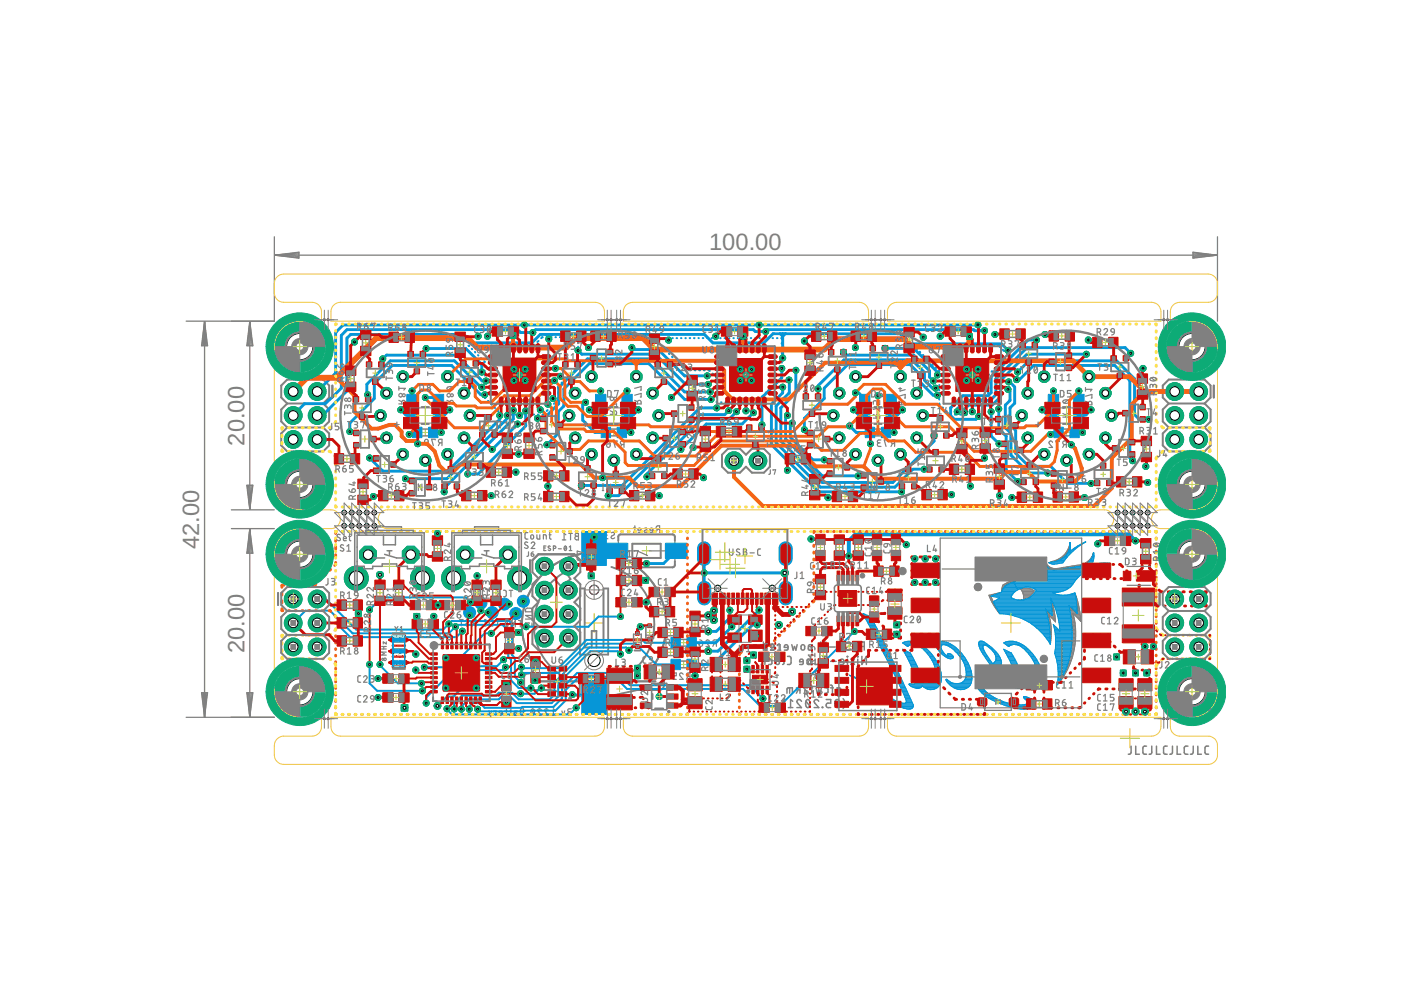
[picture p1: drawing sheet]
<svg xmlns="http://www.w3.org/2000/svg" width="297mm" height="210mm" viewBox="0 0 297 210" stroke-linecap="round" stroke-linejoin="round" font-family="sans-serif">
<defs><g id="words">
<g font-size="5" fill="#808080">
<text x="150.4" y="53">100.00</text>
<text x="51.8" y="94.5" transform="rotate(-90 51.8 94.5)">20.00</text>
<text x="42.2" y="116.5" transform="rotate(-90 42.2 116.5)">42.00</text>
<text x="51.8" y="138.5" transform="rotate(-90 51.8 138.5)">20.00</text>
</g>
<g font-size="2.3" fill="#808080">
<text x="83.5" y="90.7">+</text>
<text x="123.5" y="90.7">+</text>
<text x="179.5" y="90.7">+</text>
<text x="219.5" y="90.7">+</text>
</g>
</g></defs>
<g fill="none" stroke="#afd134" stroke-width=".21">
<path d="M65.9 83h2.7M67.2 81.7v2.6M86.8 86.3h1.2M87.4 85.7v1.2M89.6 91.7h1.2M90.2 91.1v1.2M92.4 86.3h1.2M93 85.7v1.2M126.8 86.3h1.2M127.4 85.7v1.2M129.6 91.7h1.1M130.2 91.1v1.2"/>
<path d="M132.4 86.3h1.1M132.9 85.7v1.2M182.8 86.3h1.2M183.3 85.7v1.2M185.6 91.7h1.1M186.1 91.1v1.2M188.4 86.3h1.1M189 85.7v1.2M222.7 86.3h1.3M223.4 85.7v1.2M225.5 91.7h1.2M226.1 91.1v1.2"/>
<path d="M228.2 86.3h1.1M228.7 85.7v1.2M252.8 83h2.7M254.1 81.7v2.6M136.1 116.8h1.9M137.1 115.8v2M99 129.9h1.1M99.6 129.3v1.1M101.4 127.9h1.1M102 127.3v1.1M103.8 129.9h1.1M104.4 129.4v1"/>
<path d="M106.4 128.1h1.1M107 127.6v1M108.8 130.1h1.1M109.4 129.5v1.1M110.4 127.5h1.1M111 127v1M123.9 132.1h4.1M126 130v4.1M144.4 136.3h1.1M144.9 135.8v1M144.3 140.9h1.3M144.9 140.2v1.3"/>
<path d="M237.5 156.5h4.1M239.6 154.5v4.1"/>
</g>
<g fill="none" stroke="#808080" stroke-width=".25">
<path d="M84.6 85.6h1.3v-.3a.38 .38 0 0 0-.3-.4 .38 .38 0 0 0-.4 .4v.3M84.6 84.9l.6 .3M84.6 82.3h1.3l-.3 .4M84.6 82v.7M90 93.9l.3 .5 .3 .1M90.1 93.2a.38 .38 0 0 1 .7 .1 .38 .38 0 0 1-.3 .6h-.5zM92.3 93.3v-.2h-.8l.4 1.4M93.2 93.9l-.3 .6M93.7 93.9h-.4a.38 .38 0 0 1-.4-.4 .38 .38 0 0 1 .4-.4h.4v1.4M94.8 85.6h1.3v-.3a.38 .38 0 0 0-.3-.4 .38 .38 0 0 0-.4 .4v.3M94.8 84.9l.6 .3M94.8 82.1a.75 .75 0 0 1 1.3 .4 .74 .74 0 0 1-.7 .3 .74 .74 0 0 1-.6-.6z"/>
<path d="M95.8 82l-.7 .7M128.7 94.2l.7-.1v.4a.39 .39 0 0 1-.6 .3 .39 .39 0 0 1-.1-.6zM128.8 93.5l.3 .1 .3 .5M129.3 87.8h1.4v-.3a.38 .38 0 0 0-.4-.4 .38 .38 0 0 0-.3 .4v.3M129.3 86l1.4-.4v.8h-.1M129.3 87.1l.7 .3M130.8 93.6v-.1h-.7l.4 1.4M131.8 94.3l-.3 .6M132.3 94.3h-.4a.38 .38 0 0 1-.4-.4 .38 .38 0 0 1 .4-.4h.4v1.4M134.6 85.6h1.3v-.3a.38 .38 0 0 0-.3-.4 .38 .38 0 0 0-.4 .4v.3M134.6 82.3l1.3-.3v.7h-.1M134.6 83.8l1.3-.4v.8h-.1"/>
<path d="M134.6 84.9l.6 .3M185.1 88.6h1.4v-.3a.38 .38 0 0 0-.4-.4 .38 .38 0 0 0-.3 .4v.3M185.1 86.8l1.4-.4v.8h-.1M185.1 87.9l.7 .3M186.4 93.9a.38 .38 0 0 0-.4 .4 .38 .38 0 0 0 .4 .4h.4M186.5 85v.7h-.6v-.4a.39 .39 0 0 0-.4-.3 .39 .39 0 0 0-.4 .3v.4M186.8 93.3h-.5l-.3 .2 .2 .4h.4M188.2 93.5v-.2h-.7l.4 1.4M189.2 94l-.3 .7M189.7 94h-.4a.38 .38 0 0 1-.4-.3 .38 .38 0 0 1 .4-.4h.4v1.4M190.5 85.8h1.4v-.4a.38 .38 0 0 0-.4-.3 .38 .38 0 0 0-.3 .3v.4M190.5 84l1.4-.4v.8h-.1"/>
<path d="M190.5 85.1l.7 .3M190.5 82.4h.7M190.8 82.2v.7l1.1-.3M223.2 93.8a.38 .38 0 0 0-.6-.3 .38 .38 0 0 0-.1 .6l.7 .8h-.8M224.6 93.6v-.1h-.7l.3 1.4M225.3 88.4h1.4v-.3a.38 .38 0 0 0-.4-.4 .38 .38 0 0 0-.3 .4v.3M225.3 86.6l1.4-.4v.8h-.1M225.3 87.7l.7 .3M225.4 84.9a.77 .77 0 0 1 1.3 .4 .76 .76 0 0 1-.7 .3 .76 .76 0 0 1-.6-.6zM225.6 94.3l-.3 .6M226.1 94.3h-.4a.38 .38 0 0 1-.4-.4 .38 .38 0 0 1 .4-.4h.4v1.4M226.4 84.8l-.8 .6"/>
<path d="M230.1 85.8h1.4v-.4a.38 .38 0 0 0-.4-.3 .38 .38 0 0 0-.4 .3v.4M230.1 84l1.4-.4v.8h-.1M230.1 85.1l.6 .3M230.1 82.5h1.4l-.3 .4M230.1 82.2v.7M119.2 114.5h.8M120 113.4l-.4-.3v1.4M120.6 113.1h.7M121 113.1v1.4M122 113.2l.6-.1v1.4h-.3a.38 .38 0 0 1-.4-.4 .38 .38 0 0 1 .4-.4l-.3-.1zM122.3 113.7h.3M128.5 113.5a.38 .38 0 0 0-.4 .3 .38 .38 0 0 0 .4 .4h.4"/>
<path d="M128.9 112.9h-.6l-.1 .2 .1 .3 .5 .1M129.6 113a.34 .34 0 0 1 .6-.1 .34 .34 0 0 1-.1 .5l-.4 .2a.38 .38 0 0 0 .1 .6 .38 .38 0 0 0 .5-.2M131.1 114.6v4.4M133.1 116.8h2l2.2 1M134.3 112h.5M134.6 111.5v1.3l-.3 .1M135.9 112.4h-.6a.32 .32 0 0 1 .2-.4 .32 .32 0 0 1 .4 .2v.6l-.6 .1M136.6 112h.5l.1 .2-.6 .3v.3h.6M137.7 116.8h3.4M138.4 112.4h-.6a.32 .32 0 0 1 .2-.4 .32 .32 0 0 1 .4 .2l-.1 .6-.5 .1M139.4 112.2l-.3 .7M139.8 112.2h-.3a.38 .38 0 0 1-.4-.3 .38 .38 0 0 1 .4-.4h.3v1.4"/>
<path d="M143.1 114.6v4.4M97.4 131.4h.8M97.8 131.4v1.3M98.8 131.5l.5-.1 .2 .3-.2 .2-.4 .2a.35 .35 0 0 0 0 .6 .35 .35 0 0 0 .5-.1l.1-.1M100.1 125.1l.3-.2 .4 .3v.7a.38 .38 0 0 1-.4 .4 .38 .38 0 0 1-.4-.4zM100.4 132.1l-.3 .6M100.9 132.1h-.4a.38 .38 0 0 1-.4-.4 .38 .38 0 0 1 .4-.3h.4v1.3M101.6 125.1l.7-.2v1.4h-.5l-.2-.2zM102.7 131.4h.3M102.7 132.7h.3M102.9 131.4v1.3M102.9 124.9h.8"/>
<path d="M103.3 124.9v1.4M103.8 131.5l.7-.1v1.3h-.5l-.2-.2zM105.1 131.4h.8M105.3 125.2l.7 .8M105.5 131.4v1.3M105.7 125.7l-.4 .8M106 125.2v1.3M106.7 125.2h.4l.2 .3v.8l-.6 .2M106.9 131.7l.5-.1 .2 .2-.1 .3-.5 .3a.35 .35 0 0 0 0 .5 .35 .35 0 0 0 .5-.1l.1-.1M107.9 125.2h.8M108.3 125.2v1.3M108.4 132.9v-1.3l.4 .7 .5-.7v1.3"/>
<path d="M109.9 131.6h.8M110.3 131.6v1.3M111.5 129.1l1.1-.1 .2 .2v.5h-1.4zM112.8 132.1v.5l-.2 .2h-.9l-.3-.2v-.5h.8v.2M112.8 130.5h-1.4l1.4 .8h-1.4M144.6 137.5a.37 .37 0 0 0-.6-.3 .37 .37 0 0 0-.1 .6l.7 .8h-.8M146 137.5a.37 .37 0 0 0-.5-.3 .37 .37 0 0 0-.1 .6l.6 .8h-.7M148.3 136.4l.7-.1v.4a.39 .39 0 0 1-.6 .3 .39 .39 0 0 1-.1-.6zM148.4 135.7l.3 .1 .3 .5M150.4 136a.37 .37 0 0 0-.5-.3 .37 .37 0 0 0-.1 .6l.6 .8h-.7M151.4 136.4l-.3 .7M151.9 136.4h-.4a.38 .38 0 0 1-.4-.3 .38 .38 0 0 1 .4-.4h.4v1.4"/>
<path d="M103.6 150.7l.5 1.4h.1M104.2 150.7l-.3 1M104.7 150.9v-.2h.4v1M106.5 151.2h-.6a.32 .32 0 0 1 .2-.4 .32 .32 0 0 1 .4 .2l-.1 .6-.5 .1M107.1 150.7h.4M107.4 150.3v1.2l-.3 .2M108 150.7h.5M108.3 150.3v1.2l-.3 .2M109.6 150.7l-.5 .2v.8l.5-.1v-.4l-.5-.1M110.4 150.4l.6-.1v1.4h-.4a.38 .38 0 0 1-.4-.4 .38 .38 0 0 1 .4-.4l-.3-.3zM110.6 150.9h.4M112.6 150.6l.6 .7"/>
<path d="M112.7 150.4l.2-.1a.81 .81 0 0 1 0 1.4 .87 .87 0 0 1-.2-1.3zM114.8 150.6a.37 .37 0 0 0-.6-.3 .37 .37 0 0 0 0 .6l.6 .8h-.8M116.2 150.6a.37 .37 0 0 0-.5-.3 .37 .37 0 0 0-.1 .6l.6 .8h-.7M116.9 151.7h.8M117.7 150.6l-.4-.3v1.4M119.1 150.7l.3 1 .3-1M120.8 150.9a.38 .38 0 0 0-.4 .4 .38 .38 0 0 0 .4 .4h.3M121.1 150.3h-.6l-.1 .2 .1 .4h.5M142.6 142.7h.8v.6h-.5a.39 .39 0 0 0-.3 .4 .39 .39 0 0 0 .3 .3h.5M144.8 143a.37 .37 0 0 0-.5-.3 .37 .37 0 0 0-.1 .6l.6 .7h-.7M145.8 143.4l-.3 .6M146.3 143.4h-.4a.38 .38 0 0 1-.4-.3 .38 .38 0 0 1 .4-.4h.4v1.3"/>
<circle cx="84.9" cy="83.8" r=".38"/>
<circle cx="85.6" cy="83.8" r=".31"/>
<circle cx="95.1" cy="83.8" r=".37"/>
<circle cx="95.8" cy="83.8" r=".31"/>
<circle cx="129.7" cy="84.5" r=".38"/>
<circle cx="130.4" cy="84.5" r=".31"/>
</g>
<g fill="none" stroke="#808080" stroke-width=".32">
<path d="M86.7 85.4v1.8M88.1 85.4v1.8M89.3 92.4h1.7M89.3 91h1.7M92.2 85.4v1.8M93.7 85.4v1.8M126.6 85.4v1.8M128.1 85.4v1.8M129.3 92.4h1.7M129.3 91h1.7M132.2 85.4v1.8M133.7 85.4v1.8"/>
<path d="M182.6 85.4v1.8M184.1 85.4v1.8M185.3 92.4h1.7M185.3 91h1.7M188.2 85.4v1.8M189.7 85.4v1.8M222.6 85.4v1.8M224 85.4v1.8M225.3 92.4h1.7M225.3 91h1.7M228 85.4v1.8M229.4 85.4v1.8"/>
<path d="M144.1 135.6h1.7M144.1 137h1.7M161.4 139.7l.8 .6M161.9 136.1v1.7h.6v-1l-.6-.1M162.2 139.2v1.7M163 139.7l.5 .1 .2 .2-.1 .8-.6 .1M164.2 137.3h-.8a.41 .41 0 0 1 .3-.6 .41 .41 0 0 1 .5 .4l-.1 .7h-.7M164.6 139.8h.5l.1 .7a.38 .38 0 0 1-.3 .4 .38 .38 0 0 1-.4-.4zM164.8 136.9v-.2h.6v1.1M166.2 139.2v1.4l-.3 .3M167 139.2h.5l.2 .4v1.1l-.2 .2h-.5M167.1 137.3h-.8a.4 .4 0 0 1 .3-.6 .4 .4 0 0 1 .5 .4l-.1 .7h-.7"/>
<path d="M167.9 136.7l.3 1.1 .2-.7 .3 .7 .3-1.1M169.9 136.8h.6l.1 .7a.38 .38 0 0 1-.4 .3 .38 .38 0 0 1-.4-.3zM171.9 139.2v1.7h-.6l-.2-.3v-.7l.2-.1 .6-.1M172.2 137.8h-.6l-.2-.1v-.7l.2-.3h.6v1.7M172.8 139.7v1.2h.6l.2-.2v-1M174 136.1l.5 1.7 .6-1.7M174.4 139.2h.9M174.9 139.2v1.7M175.9 137.2h1.2M177.9 136.1h.5l.2 .4v1.1l-.2 .2h-.5M179.5 136.3l.6-.2 .2 .4v.3l-.7 .3a.39 .39 0 0 0-.1 .6 .39 .39 0 0 0 .5 .1l.4-.2M179.6 139.2l.1 .1z"/>
<path d="M179.7 139.7v1.2M180.4 139.7l.8 1.2M181.1 136.1h.4M181.1 137.8h.4M181.2 139.7l-.8 1.2M181.3 136.1v1.7M181.8 139.2l.1 .1zM181.9 139.7v1.2M182.7 137.1l-.4 .7M182.7 139.2v1.7l1-1.7v1.7M183.2 137.1h-.4a.48 .48 0 0 1-.5-.5 .48 .48 0 0 1 .5-.5h.4v1.7M144.1 140.2h1.7"/>
<path d="M144.1 141.6h1.7M161.8 140.1l-.4 .8M166.3 148.1a1.63 1.63 0 0 0 0 2.1M166.9 147v-1l.2-.2h.9v1.2M167.1 150h1M167.4 145.8v1.2M168.1 148.7l-.5-.4v1.7M168.8 145.8l.8 .6M169.3 146.2l-.5 .8M169.6 145.3v1.7M169.9 148.7a.48 .48 0 0 0-.6-.4 .48 .48 0 0 0-.2 .8l.8 .9h-.9M170.3 140.3h-.8a.4 .4 0 0 1 .3-.5 .4 .4 0 0 1 .5 .3l-.1 .7-.7 .1"/>
<path d="M170.9 148.7l.8 .9M171 148.4l.3-.1a1 1 0 0 1 0 1.7 1.1 1.1 0 0 1-.3-1.6zM171.2 145.8h-.7l.7 1.2h-.7M171.3 142.8l.6 1.7h.2M171.7 145.3l.4 .1v1.6M171.7 145.8h.6M172.1 142.8l-.4 1.1M173 142.3l.8-.1v1.7h-.5a.48 .48 0 0 1-.5-.4 .48 .48 0 0 1 .5-.5l-.4-.3zM173 145.8l.3 1.2 .3-.8 .3 .8 .3-1.2M173.3 143h.5M173.6 148.7a.48 .48 0 0 0-.7-.4 .48 .48 0 0 0-.1 .8l.8 .9h-1M174.3 149.9l.1 .1z"/>
<path d="M174.9 145.8l.5 .1 .2 .2-.1 .8-.6 .1M175.2 148.3h.9v.8h-.5a.49 .49 0 0 0-.4 .5 .49 .49 0 0 0 .4 .4h.5M176.1 145.3l.4 .1v1.6M176.1 140.2h1.2M176.1 145.8h.6M177.1 148.7l.8 .9M177.2 148.4l.3-.1a1 1 0 0 1 0 1.7 1.06 1.06 0 0 1-.3-1.6zM177.5 147h.6l.1-.2v-.7l-.1-.2-.6-.1v1.5l.2 .3h.5M178.8 148.1a1.63 1.63 0 0 1 0 2.1M178.9 140.3h-.8a.4 .4 0 0 1 .3-.5 .4 .4 0 0 1 .5 .3l-.1 .7-.7 .1"/>
</g>
<path d="M122.9 117.5a15.3 15.3 0 0 0-9.8 23.3M129 117.5a15.3 15.3 0 0 1 9.8 23.3M120 121.3l1 1.5-2 1.5-1.3-1.3M122.4 120.2a12.8 12.8 0 0 0-9.1 10.7 12.8 12.8 0 0 0 6.2 12.7l.1 .5-.3 .3-.3 .1M123 124.8h1v12.5h1.5v-3.5h.9v3.5h1.6v-12.5h.9v14h-5.9zM129.6 120.2a12.9 12.9 0 0 1 9 10.8 12.9 12.9 0 0 1-6.2 12.6l-.1 .3 .1 .4 .6 .2M132 121.3l-1 1.5 1.9 1.5 1.3-1.3M113 144.5h26M113.1 140.8a15.3 15.3 0 0 1 12.9-23.6 15.3 15.3 0 0 1 12.8 23.6M113.1 140.8a1.34 1.34 0 0 1 0 1.4 1.34 1.34 0 0 1-1.3 .6l-.4 .2-.3 .4v1.9l.3 .6 .6 .4h4.8l6.1 1.4v-3.2M138.8 140.8a1.34 1.34 0 0 0 0 1.4 1.34 1.34 0 0 0 1.3 .6l.4 .2 .3 .4v1.9l-.3 .6-.6 .4h-4.8l-6.1 1.4v-3.2" fill="none" stroke="#808080" stroke-width=".4"/>
<g fill="#808080" stroke="#808080" stroke-width=".21">
<path d="M145.8 140h.8v1.8h-.8z"/>
<path d="M143.3 140h.8v1.8h-.8z"/>
<path d="M145.8 135.4h.8v1.7h-.8z"/>
<path d="M143.3 135.4h.8v1.7h-.8z"/>
<path d="M253.6 82.5h1.1v1h-1.1z"/>
<path d="M248.6 82.5h1v1h-1z"/>
<path d="M248.6 87.6h1v1h-1z"/>
<path d="M253.6 87.6h1.1v1h-1.1z"/>
<path d="M248.6 92.7h1v1h-1z"/>
<path d="M253.6 92.7h1.1v1h-1.1z"/>
<path d="M66.7 82.5h1.1v1h-1.1z"/>
<path d="M61.7 82.5h1v1h-1z"/>
<path d="M61.7 87.6h1v1h-1z"/>
<path d="M66.7 87.6h1.1v1h-1.1z"/>
<path d="M61.7 92.7h1v1h-1z"/>
<path d="M66.7 92.7h1.1v1h-1.1z"/>
<path d="M222.5 84.6h1.7v.8h-1.7z"/>
<path d="M222.5 87.2h1.7v.8h-1.7z"/>
<path d="M227.9 84.6h1.7v.8h-1.7z"/>
<path d="M227.9 87.2h1.7v.8h-1.7z"/>
<path d="M224.5 90.8h.8v1.8h-.8z"/>
<path d="M227 90.8h.8v1.8h-.8z"/>
<path d="M184.5 90.8h.8v1.8h-.8z"/>
<path d="M187 90.8h.8v1.8h-.8z"/>
<path d="M188.1 84.6h1.7v.8h-1.7z"/>
<path d="M188.1 87.2h1.7v.8h-1.7z"/>
<path d="M182.5 84.6h1.7v.8h-1.7z"/>
<path d="M182.5 87.2h1.7v.8h-1.7z"/>
<path d="M128.5 90.8h.8v1.8h-.8z"/>
<path d="M131 90.8h.8v1.8h-.8z"/>
<path d="M132.1 84.6h1.7v.8h-1.7z"/>
<path d="M132.1 87.2h1.7v.8h-1.7z"/>
<path d="M126.5 84.6h1.7v.8h-1.7z"/>
<path d="M126.5 87.2h1.7v.8h-1.7z"/>
<path d="M88.5 90.8h.8v1.8h-.8z"/>
<path d="M91 90.8h.8v1.8h-.8z"/>
<path d="M92.1 84.6h1.7v.8h-1.7z"/>
<path d="M92.1 87.2h1.7v.8h-1.7z"/>
<path d="M86.5 84.6h1.7v.8h-1.7z"/>
<path d="M86.5 87.2h1.7v.8h-1.7z"/>
</g>
<g fill="none" stroke="#808080" stroke-width=".42">
<path d="M60.9 85.6l-1.3-1.3v-2.6l1.3-1.2h7.6l1.3 1.2v2.6l-1.3 1.3M60.9 85.6h7.6M60.9 90.6h7.6M60.9 90.6l-1.3 1.3v2.5l1.3 1.3h7.6l1.3-1.3v-2.5l-1.3-1.3M60.9 85.6l-1.3 1.2v2.6l1.3 1.2M68.5 85.6l1.3 1.2v2.6l-1.3 1.2M70.5 81.7v2.6M247.8 85.6l-1.3-1.3v-2.6l1.3-1.2h7.6l1.3 1.2v2.6l-1.3 1.3M247.8 90.6l-1.3 1.3v2.5l1.3 1.3h7.6l1.3-1.3v-2.5l-1.3-1.3M247.8 85.6l-1.3 1.2v2.6l1.3 1.2M247.8 85.6h7.6M247.8 90.6h7.6"/>
<path d="M255.4 85.6l1.3 1.2v2.6l-1.3 1.2M257.3 81.7v2.6M112.4 118.8v2.5M131.1 119v1l.5 .3h11l.4-.3 .1-1M131.1 114.6v-1l.5-.3h11l.4 .3 .1 1M134.1 115.3h6v3h-6zM58.9 125.7v2.6M245.9 125.7v2.6"/>
</g>
<g fill="none" stroke="#808080" stroke-width=".21">
<path d="M221.5 118.7l.1 .7M221.5 118.5v.2M221.5 118.9h.1M221.5 118.7h.1M221.5 119h.1M221.5 118.7l.1 .3M221.6 119.2h.1M221.6 119.4l.6 1M221.6 119a2.07 2.07 0 0 0 1.2 1.4M221.6 119.4h.1M221.6 119.5h.2M221.7 119.7h.3"/>
<path d="M221.8 119.8h.3M222.7 119.2h.3M223.2 119h.7M223.7 118.9h.7M224.1 118.7h.7M224.5 118.5l-1.8 .7M224.5 118.5h.6M224.8 118.3h.5M224.8 118.3l-.3 .2M225 118.2h.5M225.2 118h.5M225.4 117.8h.5"/>
<path d="M225.4 117.8l-.6 .5M225.6 117.7h.5M225.6 117.7l-.2 .1M225.7 117.5h.5M225.7 118a5.5 5.5 0 0 1-3.3 1.3l.3-.1M225.9 117.3h.4M225.9 117.9l-.2 .1M226 117.2h.4M226.1 117h.4M226.2 116.8h.4M226.3 116.8l-.7 .9M226.3 116.6h.4"/>
<path d="M226.4 116.5h.3M226.5 116.3h.3M226.6 116.2h.2M226.6 116.8l-.7 1.1M226.6 116h.2M226.7 115.8h.1M226.7 116.5l-.1 .3M226.7 115.7l-.4 1.1M226.7 115.7h.1M226.8 116.4l-.1 .1M226.8 115.5l-.1 .2M226.8 115.5h.1"/>
<path d="M226.8 116.2v.2M226.8 115.3h.1M226.8 115.1v1.1M226.8 115.1v.4M226.8 115.1l.1 .1M228.3 119.8h1.6M229.3 119.7l-5.4 .9-1.5-.1M229.3 119.7h.8M229.6 120l-5.9 .8-.9-.1M229.6 120h.1M229.8 119.5h.6M230.1 119.4l-.8 .3"/>
<path d="M230.1 119.4h.5M230.4 119.2h.4M230.7 119h.3M230.8 118.9h.3M231 119l-1.4 1M231 118.7h.2M231.2 118.5h.2M231.3 118.3h.2M231.4 118.2h.1M231.5 118h.1M231.6 117.8h.1M231.6 117.8a3.6 3.6 0 0 1-1.5 1.6"/>
<path d="M231.6 117.8l.2-.6a3.1 3.1 0 0 1-.8 1.8M231.7 117.7h.1M231.7 117.5h.1M231.8 117.3h.1M98.3 129.9h2.5M99.6 128.6v2.5M100.7 127.9h2.5M102 126.6v2.6M103.1 129.9h2.5M104.4 128.6v2.5M105.7 128.1h2.5M107 126.8v2.5"/>
<path d="M108.1 130.1h2.5M109.4 128.8v2.6M109.7 127.5h2.5M111 126.2v2.6M209.7 126.2l.8 1.8M209.7 126.2h.1M209.7 126.2h.8M209.7 126.4h.4M209.8 126.6h.4M209.9 126.7h.3M210 126.9h.3M210 127.1h.4"/>
<path d="M210.1 126.4h.1M210.1 127.3h.4M210.1 126.4l1.9 3.7-.2-.2M210.2 127.4h.3M210.2 126.1h.7M210.3 127.6h.3M210.4 127.8h.3M210.5 128l1.3 1.9M210.5 127.9h.3M210.5 128.1h.4M210.7 128.3h.2M210.8 128.4h.2"/>
<path d="M210.9 128.6h.2M210.9 125.9h.5M211 128.8h.2M211.1 128.9h.2M211.2 129.1h.2M211.3 129.3h.2M211.4 129.4h.2M211.6 129.6h.1M211.6 125.8h.3M211.7 129.8h.1M211.8 129.9h.1M212.3 125.6l-2.2 .8"/>
<path d="M212.3 125.6l-2.6 .6M212.3 125.6h.1M212.3 125.4h.1M212.4 125.1l-.1 .5M212.4 125.2h.1M212.4 125.1h.2M212.4 124.9v.2M212.4 124.9h.2M212.4 124.7h.3M212.5 124.6h.4M212.5 124.4h.5M212.6 124.2h.6"/>
<path d="M212.6 124.1l2.2-1.1 3.8-1.2-4.3 1.8a2.7 2.7 0 0 0-2 2M212.6 124.1l-.2 .8M212.6 124.1h.9M212.9 123.9h.9M213.2 123.7h.9M213.5 123.5h.9M213.9 123.4h.9M214.2 123.2h.9M214.7 123h.8M215.1 122.9h.8M215.5 122.7h.7M215.8 127.2l.4 .1"/>
<path d="M216 122.6h.7M216 127.3h.1M216.1 127.3h.3M216.4 124.9h2.2M216.5 125.1h2.5M216.5 124.7h1.7M216.5 122.4h.6M216.5 125.1l.5 1.1M216.5 127.3h-.1M216.6 127.3h.1M216.6 125.2l2.7 .1M216.7 127.3h-.4"/>
<path d="M216.7 125.4h2.5M216.8 125.6h2.3M216.9 125.8h2.1M216.9 125.9h2M217 126.1h1.8M217 127.1h.4M217 126.9h.7M217 126.2h1.6M217 126.2v.2M217 126.7h1M217 126.6h1.2M217 126.4h1.4"/>
<path d="M217 126.9v.3h-.2M217 126.4v.5M217.1 122.2h.4M217.6 122h.4M218.2 124.7l-1.2-.1-.7 .2 .2 .3M218.2 124.7l1.1 .6M218.4 121.9h.1M219 125.7l-.2 .3a3.2 3.2 0 0 1-2.2 1.3M219.3 125.3l-.3 .4M221.7 129.1l.3 .3M221.7 129.1v.1M221.7 129.1l.4 1.5"/>
<path d="M221.7 129.3h.1M221.8 129.4h.2M221.8 129.6h.4M221.9 129.8h.5M221.9 120h.3M221.9 129.9h.6M222 130.1h.7M222 130.3h.8M222 129.4l1.1 1.1M222 120.2h.5M222.1 130.5h.9M222.1 130.6h.3"/>
<path d="M222.1 130.6l.2 .8M222.1 130.8h.4M222.2 120.4l.3 .1M222.2 131h.3M222.2 120.4h.6M222.2 131.1h.4M222.2 131.3h.4M222.3 131.5h.4M222.3 131.4l.4 3.6M222.3 131.6h.4M222.3 131.8h.4M222.4 132h.3"/>
<path d="M222.4 132.1h.4M222.4 130.5l.3 .3M222.4 130.5h.1M222.4 130.5l.1 .3M222.4 132.3h.4M222.4 132.5h.4M222.4 132.6h.4M222.5 132.8h.3M222.5 120.5l.3 .2M222.5 133h.4M222.5 130.8l.3 1.3M222.5 133.1h.4"/>
<path d="M222.5 133.3h.4M222.5 133.6h.4M222.5 133.5h.4M222.5 130.6h1.2M222.6 133.8h.3M222.6 134.2h.3M222.6 134h.3M222.6 134.5h.3M222.6 134.3h.3M222.6 134.8h.3M222.6 134.7h.3M222.7 135.2h.2"/>
<path d="M222.7 135h.2M222.7 135v1.6l.1-.4M222.7 136h.1M222.7 135.8h.1M222.7 135.7h.1M222.7 135.5h.1M222.7 135.3h.1M222.7 136.3h.1M222.7 136.2h.1M222.7 136.5h.1M222.7 130.8l.7 .7M222.7 130.8h1"/>
<path d="M222.8 126.9h.1M222.8 127.1h.1M222.8 120.7h1.9M222.8 132.1l.1 2M222.8 127.3h.1M222.8 120.4l.7 .1M222.8 127.4h.2M222.8 127.1v-.3l.2 1.8M222.8 127.1l.6 1.9M222.9 127.6h.1M222.9 127.8h.2M222.9 127.9h.2"/>
<path d="M222.9 131h.8M222.9 134.1l-.1 2.1M222.9 128.1h.3M222.9 128.3h.3M223 128.6h.3M223 128.4h.3M223 128.6v.3M223 128.8h.4M223 129.1h.4M223 128.9h.4M223 128.9v.5M223 129.4h.5"/>
<path d="M223 129.3h.5M223 129.4l.1 1.1M223.1 129.8h.5M223.1 129.6h.4M223.1 129.9h.5M223.1 131.1h.6M223.1 130.3h.5M223.1 130.1h.5M223.1 130.5h.1M223.1 130.5h.6M223.2 131.3h.6M223.4 129l.1 .3"/>
<path d="M223.4 131.5l.4 .3M223.4 131.5h.4M223.5 129.3v.3M223.5 129.6l.3 2.2M223.6 131.6h.2M223.8 131.8h.1M224.2 120.5h1.6M225.1 120.4h1.8M226.1 120.2h1.9M226.7 139.9h.5M226.7 128.4h.1M226.7 128.6h.2"/>
<path d="M226.7 139.7h.5M226.7 128.8h.4M226.8 128.9h.5M226.8 139.5h.5M226.8 129.1h.7M226.8 139.4h.6M226.8 129.3h.8M226.8 139.2h.6M226.8 129.4h1M226.9 129.6h1M226.9 139h.6M226.9 129.8h1.2"/>
<path d="M226.9 138.9h.6M226.9 129.9h1.3M226.9 138.7h.6M226.9 130.1h.6M227 138.5h.6M227 130.3h.5M227 138.4h.6M227 130.5h.6M227 130.6h.6M227 138.2h.7M227 130.8h.7M227.1 138h.6"/>
<path d="M227.1 131h.6M227.1 137.9h.6M227.1 131.1h.7M227.1 137.7h.7M227.1 131.3h.7M227.1 137.5h.7M227.1 131.5h.7M227.1 137.4h.7M227.1 131.6h.8M227.2 137.2h.7M227.2 131.8h.7M227.2 120h2"/>
<path d="M227.2 137l-.5 2.6-1 3M227.2 137h.7M227.2 132h.7M227.2 136.8h.7M227.2 132.3h.8M227.2 132.1h.7M227.2 136.7h.7M227.2 136.5h.7M227.2 132.5h.8M227.2 136.3h.8M227.2 136.2h.8M227.2 132.8h.8"/>
<path d="M227.2 132.6h.8M227.3 136h.7M227.3 133.3h.7M227.3 133.1h.7M227.3 133h.7M227.3 135.8l-.1 1.2M227.3 133.3v2.5M227.3 135.8h.7M227.3 135.7h.7M227.3 135.5h.7M227.3 135.3h.7M227.3 133.8h.8"/>
<path d="M227.3 133.6h.8M227.3 133.5h.7M227.3 135.2h.7M227.3 135h.8M227.3 134.8h.8M227.3 134.7h.8M227.3 134.5h.8M227.3 134.3h.8M227.3 134.2h.8M227.3 134h.8M227.5 130.1h1.5M227.6 130.6l-.1-.6 1.7 1.7"/>
<path d="M227.6 130.6l.3 1.4M227.7 130.3h1.3M227.9 130.5h1.1M227.9 132l.1 .8M228 125.9h.1M228 126.1h.1M228 132.8v.5M228 136a17.2 17.2 0 0 1-1.1 4.6M228 126.2h.1M228 133.3l.1 .6M228 135.5v.5M228.1 126.4h.1"/>
<path d="M228.1 133.9l-.1 1.6M228.1 130.6h1M228.1 126.6h.1M228.1 126.6l.3 3.4M228.1 126.6l-.2-.7 1 3.5M228.1 126.7h.2M228.2 126.9h.1M228.2 127.1h.2M228.2 127.3h.2M228.2 127.4h.3M228.2 127.8h.4M228.2 127.6h.3"/>
<path d="M228.2 130.8h.9M228.3 128.1h.3M228.3 127.9h.3M228.3 128.4h.4M228.3 128.3h.4M228.3 128.9h.5M228.3 128.8h.5M228.3 128.6h.4M228.3 129.4h.6M228.3 129.3h.6M228.3 129.1h.6M228.3 129.8h.7"/>
<path d="M228.3 129.6h.6M228.3 130h.1M228.4 129.9h.6M228.4 130l-1.7-1.6 .6 4.9M228.4 131h.7M228.6 131.1h.5M228.7 131.3h.4M228.9 129.4l.1 .4M228.9 131.5h.2M229 129.8l.1 1.5M229 131.6h.1M229.1 131.3v.3"/>
<path d="M229.1 131.6v.1M224.2 145.1h.1M224.4 144.9h.1M224.5 144.8h.1M224.6 144.6h.1M224.7 144.4h.1M224.8 144.3h.1M224.9 144.1h.1M225 143.9h.2M225.1 143.7h.2M225.2 143.6h.2M225.3 143.4h.2"/>
<path d="M225.4 143.2h.2M225.5 143.1h.2M225.6 142.9h.2M225.6 142.7h.3M225.6 143.2l-.8 1.2M225.7 142.6l-1.5 2.6 .6-.8M225.7 142.6h.3M225.8 142.4h.3M225.8 142.2h.4M225.9 142h.4M226 141.9h.4M226.1 141.7h.3"/>
<path d="M226.1 142.4l-.5 .8M226.1 141.6h.4M226.2 141.4h.4M226.3 141.2h.4M226.3 141.1h.5M226.4 140.9h.4M226.4 140.7h.5M226.5 140.5h.4M226.5 140.4h.5M226.6 140.2h.5M226.6 140h.5M226.8 141l-.7 1.4"/>
<path d="M226.9 140.6l-.1 .4"/>
</g>
<g fill="#0696d7" stroke="#0696d7" stroke-width=".21">
<path d="M123.4 112.7h5.2v7.2h-5.2z"/>
<path d="M123.4 144.3h5.2v7.2h-5.2z"/>
<path d="M142.3 139.8h2v2.2h-2z"/>
<path d="M145.6 139.8h2v2.2h-2z"/>
<path d="M142.3 135.2h2v2.2h-2z"/>
<path d="M145.6 135.2h2v2.2h-2z"/>
<path d="M128.5 115.2h4.6v3.2h-4.6z"/>
<path d="M141.1 115.2h4.6v3.2h-4.6z"/>
<path d="M222.2 87h2.3v2h-2.3z"/>
<path d="M222.2 83.6h2.3v2h-2.3z"/>
<path d="M227.6 87h2.2v2h-2.2z"/>
<path d="M227.6 83.6h2.2v2h-2.2z"/>
<path d="M226.8 90.6h2v2.2h-2z"/>
<path d="M223.5 90.6h1.9v2.2h-1.9z"/>
<path d="M186.9 90.6h1.9v2.2h-1.9z"/>
<path d="M183.5 90.6h1.9v2.2h-1.9z"/>
<path d="M187.9 87h2.2v2h-2.2z"/>
<path d="M187.9 83.6h2.2v2h-2.2z"/>
<path d="M182.2 87h2.2v2h-2.2z"/>
<path d="M182.2 83.6h2.2v2h-2.2z"/>
<path d="M130.9 90.6h1.9v2.2h-1.9z"/>
<path d="M127.5 90.6h2v2.2h-2z"/>
<path d="M131.8 87h2.2v2h-2.2z"/>
<path d="M131.8 83.6h2.2v2h-2.2z"/>
<path d="M126.3 87h2.2v2h-2.2z"/>
<path d="M126.3 83.6h2.2v2h-2.2z"/>
<path d="M90.9 90.6h2v2.2h-2z"/>
<path d="M87.5 90.6h2v2.2h-2z"/>
<path d="M91.9 87h2.2v2h-2.2z"/>
<path d="M91.9 83.6h2.2v2h-2.2z"/>
<path d="M86.3 87h2.2v2h-2.2z"/>
<path d="M86.3 83.6h2.2v2h-2.2z"/>
</g>
<g fill="none" stroke="#0696d7" stroke-width=".21">
<path d="M215.9 119a6.3 6.3 0 0 1 4.4 1.9M215.9 118.9h.1M216.5 118.9h1.1M216.5 119h2M216.7 118.8l-.8 .2M217.4 119.2h1.7M217.4 118.8l1.1 .2M217.9 119.4h1.6M218.3 119.5h1.5M218.5 119l1.8 .8M218.7 119.7h1.4M218.9 119.8h1.5"/>
<path d="M220.3 119.8l.3 .2M220.6 120l.8 .7v-.2M221.3 119.8v.4M221.3 119.2v.6M221.3 119.4h.3M221.3 119.8h.5M221.3 119.7h.4M221.3 119.5h.3M221.3 119.2h.3M221.3 119h.2M221.3 118.9h.2M221.3 118.7h.2"/>
<path d="M221.4 118.5l-.1 .7M221.4 118.5h.1M221.4 118.4v.1M221.4 118.4h.1M221.5 118.4v.1M221.5 118.5l.2 1.2M221.7 119.7l.1 .2M221.8 119.9l.7 .6M222.4 119.3h.1M222.5 119.4h2.8M222.8 119.5h1.5M223 119.2h2.5"/>
<path d="M223.9 119h1.7M224.4 118.9h1.3M224.4 118.8l-2 .5M224.8 118.7h1M225.1 118.5h.8M225.1 118.5l-.7 .3M225.3 118.3h.8M225.5 118.2h.7M225.7 118h.7M225.7 118l-.6 .5M225.9 117.8h.6M226.1 117.7h.6"/>
<path d="M226.2 117.5h.6M226.2 117.5l-.5 .5M226.3 118.1l-.9 1.2-2 .3-1-.3M226.3 117.3h.7M226.4 117.2h.8M226.5 117h.8M226.6 116.8h.3M226.6 116.8l-.4 .7M226.7 116.7l-.1 .1M226.7 116.6h.2M226.7 116.5h.2M226.8 116.3h.1"/>
<path d="M226.8 116.2l-.1 .5M226.8 116.2h.1M226.8 117.5l-.5 .6M226.8 116h.2M226.8 115.1v1.1M226.8 115.1h.1M226.8 115.8h.1M226.8 115.7h.1M226.8 115.5h.1M226.8 115.3h.1M226.9 115.1h.1M226.9 115.1v.7"/>
<path d="M226.9 115.8l-.1 1.1 .6-.4M227 116.8h.5M227.2 116.6h.5M227.4 116.5h.5M227.6 116.3h.5M227.9 116.2h.4M228.1 116h.4M228.4 115.8h.4M228.7 115.7h.3M229 115.5h.3M229.3 115.3l-1.9 1.2M229.3 115.3h.2"/>
<path d="M229.6 115.1h.2M229.6 120l-5.9 .8M229.6 120h.1M229.8 115.1l-1.5 1-1.5 1.4M229.9 119.8h3.3M229.9 115h.2M230.1 114.9l-.8 .4M230.2 114.9h.1M230.2 119.7h1.2M230.2 114.9l-.4 .2M230.4 119.5h1.1M230.6 119.4h1"/>
<path d="M230.8 119.2h.9M231 119h.7M231 119l-1.4 1M231.1 118.9h.7M231.2 118.7h.6M231.4 118.5h.5M231.5 118.3h.4M231.5 118.2h.4M231.6 118h.3M231.7 119.7h2.1M231.7 117.8h.2M231.7 117.7h.2"/>
<path d="M231.8 117.5h.1M231.8 117.3l-.2 .8-.6 .9M231.8 117.2v.1M231.8 117.2h.1M231.8 117.3h.1M231.8 117.2l.1 .3M231.8 118.7l-.5 1.1 1.8-.4h2.2M231.9 117.5v.2M231.9 117.7v.3M231.9 118.2l-.1 .5M231.9 118v.2M232.5 119.5h2.3"/>
<path d="M234.8 119.5a12.2 12.2 0 0 0-5 1.9M235.3 119.4h.1M235.3 119.4v.1M235.3 119.5h.1M235.3 119.5h-.5M183 130.1l3.3 6.4M183 130.1v.1M183 130.1l1.5 .7M183 130.3h.5M183.1 130.5h.8M183.2 130.6h1M183.3 130.8h1.2"/>
<path d="M183.4 131h1.2M183.5 131.1h1.2M183.6 131.3h1.2M183.7 131.5h1.3M183.7 131.6h1.4M183.9 131.8h1.2M183.9 132h1.4M184 132.1h1.3M184.1 132.3h1.3M184.2 132.5h1.3M184.3 132.6h1.3M184.4 132.8h1.3"/>
<path d="M184.5 133h1.3M184.5 130.8l1.9 3.4M184.6 133.1h1.3M184.6 133.3h1.4M184.7 133.5h1.4M184.8 133.6h1.3M184.9 133.8h1.3M185 134h1.3M185.1 134.2h1.3M185.2 134.3h1.3M185.3 134.5h1.3M185.4 134.7h1.2"/>
<path d="M185.4 134.8h1.3M185.5 135h1.3M185.6 135.2h1.3M185.7 135.3h1.3M185.8 135.5h1.3M185.9 135.7h1.3M186 135.8h1.2M186.1 136h1.2M186.1 136.2h1.3M186.2 136.3h1.3M186.3 136.5h1.3M186.3 136.5l2.8 5.4"/>
<path d="M186.4 136.7h1.3M186.4 134.2l.7 1.3M186.5 136.8h1.2M186.6 137h1.2M186.7 137.2h1.2M186.8 137.4h1.2M186.8 137.5h1.3M186.9 137.7h1.3M187 137.9h1.2M187.1 135.5l6 12.8M187.1 138h1.2M187.2 138.2h1.2"/>
<path d="M187.3 138.4h1.2M187.3 138.5h1.3M187.5 138.7h1.1M187.5 138.9h1.2M187.6 139h1.2M187.7 139.2h1.2M187.8 139.4h1.2M187.9 139.5h1.1M188 139.7h1.1M188 139.9h1.2M191.4 137.7h.1M191.4 136.3h3.2"/>
<path d="M191.4 136.3l.7 .5M191.4 136.3h.1M191.5 137.9h.3M191.6 138h.5M191.6 136.5h3.4M191.7 138.2h.8M191.7 136.2h2.5M191.8 138.4h1M191.9 136.7h1.4M191.9 138.5h1.1M191.9 138.5l.7 1.4M192 138.7h1.1"/>
<path d="M192 138.9h1.3M192.1 136.8h.7M192.1 136.8l.4 .2M192.1 139h1.2M192.2 139.2h1.2M192.2 136h1.3M192.3 136a4.6 4.6 0 0 1 3 .7M192.3 136l-.9 .3M192.3 137h.2M192.3 139.4h1.2M192.4 139.5h1.2M192.5 139.7h1.2"/>
<path d="M192.6 139.9h1.2M192.6 139.9l.4 .8M193 138.4l-1.6-.8 .5 .9M193 138.4v.1M193 138.5h.1M193 138.5l1.1 2 .9 2.1M194 136.7l.6 .1M194.6 136.8h1M194.6 136.8l.6 .4M194.9 137h.9M195.2 137.2l.2 .2M195.2 137.2h.8"/>
<path d="M195.3 136.7l1 .7M195.3 136.7h-1.9l-.9 .3M195.4 137.4h.9M195.4 137.4l.2 .1M195.6 137.5h.8M195.6 137.5l.5 .5M195.8 137.7h.8M196 137.9h.8M196.1 138h.9M196.1 138l1.6 2.2M196.3 137.4l.1 .1M196.3 138.2h.8"/>
<path d="M196.4 138.4h.9M196.4 137.5l1.9 2.2M196.6 138.5h.8M196.7 138.7h.8M196.8 138.9h.9M197 139h.8M197.1 139.2h.8M197.2 139.4h.9M197.3 139.5h.9M197.4 139.7h.9M197.5 139.9h.9M198.3 139.7l.3 .5"/>
<path d="M198.4 136.7h3.4M198.4 136.5h3.1M198.4 136.7v.2M198.4 136.8h1.2M198.4 136.5v.2M198.4 136.9l.1 .3M198.4 136.3h2.7M198.5 137.2l1 1.3M198.5 137.2h1M198.5 136.2h2.2M198.5 136.2l-.1 .3M198.6 137.4h.9"/>
<path d="M198.7 137.5h.9M198.8 137.7h.8M198.9 136h1l1.2 .3M198.9 136h1.1M198.9 136l-.4 .2M198.9 137.9h.8M199.1 138h.7M199.2 138.2h.7M199.4 138.4h.6M199.5 137.2l.6 1.2 1 .8-.1-.2M199.5 137h-1M199.5 138.5h.7"/>
<path d="M199.5 138.5l.9 .7M199.6 136.8h.1M199.7 138.7h.6M199.8 136.7l-.2 .1-.1 .4M199.9 136.7h.2M199.9 138.9h.6M200.1 139h.7M200.2 136.7l1.2 .5M200.4 139.2h1.7v.2M200.4 139.2l.8 .4 .8-.1M200.6 139.4h1.5M200.8 136.8h1.3"/>
<path d="M200.9 138.9h.9M200.9 138.7h.7M200.9 138.7l.1 .3M201 139.5h1M201 138.6l-.1 .1M201 139h1M201 138.6h.1M201 138.6l.6 .1M201.1 136.3l.7 .4M201.1 137h1.2M201.4 137.2h1.1M201.4 137.2l1.1 .8"/>
<path d="M201.6 138.7l.4 .3M201.7 137.4h1M201.8 136.7l1.1 .8M201.9 137.5h1M202 139l.1 .3-.1 .2M202.1 137.7h1M202.3 137.9h1M202.5 138h.9M202.5 138l.1 .2M202.6 138.2h1M202.6 138.2l1.7 2.1M202.8 138.4h.9"/>
<path d="M202.9 137.5l.2 .2M202.9 138.5h1M203.1 138.7h.9M203.1 137.7l1.3 1.5M203.2 138.9h.9M203.4 139h.9M203.5 139.2h.9M203.6 139.4h.9M203.8 139.5h.8M203.9 139.7h.8M204 139.9h.9M204.4 139.2l.3 .5"/>
<path d="M204.7 139.7l.9 1.6 .3 1.1M207.5 136.7h2M207.5 136.5h1.7M207.5 136.3h1.5M207.6 136.8h.9M207.6 136.2h1.1M207.6 137h.8M207.6 137.2h.8M207.7 137.4h.7M207.7 136h.7M207.8 137.5h.7M207.8 137.7h.7"/>
<path d="M207.9 137.9h.7M208 138h.7M208.1 138.2h.7M208.2 138.3l1.7 2.6M208.2 138.4h.7M208.3 138.5h.7M208.4 136l-.4-.1a.54 .54 0 0 0-.5 .3 .54 .54 0 0 0 0 .6l.7 1.5M208.4 136l1.3 .8h-.7M208.4 137v.5M208.4 138.7h.7M208.4 136.9v.1M208.4 137.5l.1 .2"/>
<path d="M208.5 138.9h.7M208.5 137.7l.3 .5M208.6 139h.7M208.7 139.2h.7M208.8 138.2l1.2 1.8M208.9 139.4h.6M209 139.5h.6M209 136.8h-.3l-.3 .1M209 136.8l.5 .3 .2-.2 1.6 1.5M209.1 139.7h.6M209.2 139.9h.7M209.3 137h.3"/>
<path d="M209.5 137.2l.4 .3M209.6 137.2h.5M209.7 137h.2M209.8 137.4h.5M209.9 137.5l.4 .4M210 137.5h.5M210.2 137.7h.5M210.2 126.4h4.2M210.3 137.9h.5M210.3 137.9l.5 .5M210.5 138h.5M210.5 126.2h4"/>
<path d="M210.6 127.6l.6 1.2M210.6 138.2h.6M210.6 127.6h12.3M210.7 127.8h12.2M210.7 138.4h.6M210.8 138.4l.2 .5M210.8 127.9h12.1M210.8 138.5h.6M210.9 128.1h12M210.9 127.4h11.9M210.9 138.7h.7M210.9 128.3h12"/>
<path d="M210.9 126.1h3.7M211 138.9h.7M211 138.9a1.37 1.37 0 0 1 0 1.3M211 128.4h12M211.1 139h.7M211.1 139.2h.8M211.1 128.6h11.9M211.1 139.9h1.1M211.2 139.7h.9M211.2 139.5h.9M211.2 139.4h.8M211.2 126.6h3.2"/>
<path d="M211.2 127.3h4.8M211.2 128.8l.8 1.3M211.2 128.8h11.8M211.3 128.9h11.7M211.3 138.4l.4 .5M211.4 129.1h11.6M211.4 125.9h3.3M211.5 127.1l-.9 .5M211.5 127.1h3.7M211.5 129.3h10.2M211.6 129.4h10.2M211.7 129.6h10.1"/>
<path d="M211.7 126.9h3.1M211.7 138.9l.3 .6M211.8 129.8h10.1M211.8 126.7h2.7M211.9 125.8h3M211.9 129.9h10M211.9 126.7h.1M212 130.1h10M212 126.6l-.5 .5M212 130.1l1.6 .2M212 139.5l.3 .5M212.3 125.6h.1"/>
<path d="M212.3 125.6l-2.2 .8 1.2 .2M212.3 125.6h2.8M212.4 125.4h2.8M212.5 125.2h3M212.6 125.1h3.1M212.6 124.9h3.1M212.7 124.7h3.8M212.8 137.7h.1M212.9 124.6l-.6 1M212.9 124.6h2.6M212.9 136.3l.6 .5M212.9 136.3h.1"/>
<path d="M212.9 136.3h3.2M212.9 136.2a4.1 4.1 0 0 1 3.7 .4l.1 .1M212.9 136.2v.1M212.9 137.9h.3M213 124.4l-.1 .2M213 124.4l1.8-1 1 1.7M213 124.4h2.4M213 138h.6M213 138l.3 .5M213 138l-.2-.4 1.7 .9M213.1 136.5h3.4M213.1 138.2h.8"/>
<path d="M213.1 136.2h2.5M213.2 124.2h14M213.2 138.4h1M213.3 138.5l.7 1.4M213.3 136.7h1.4M213.3 138.5h1.2M213.4 138.7h1.2M213.5 138.9h1.2M213.5 124.1h1.7M213.5 136.8l.4 .2M213.5 136.8h.7M213.6 139h1.2"/>
<path d="M213.6 130.3l2.4 .6 2.5 1.2M213.6 130.3h8.4M213.7 139.2h1.2M213.7 136h1.2M213.7 139.4h1.2M213.7 137h.3M213.8 123.9h1.3M213.8 139.5h1.3M213.9 139.7h1.2M214 139.9l.2 .4M214 139.9h1.2M214.1 123.7h13.5"/>
<path d="M214.2 136.8l-.3 .2M214.4 126.6l.6 .4 1.1 .3M214.4 123.5h.5M214.5 138.5l1.2 2.4M214.5 130.5h7.6M214.6 136.7l-.4 .1M214.8 121.5h.1M214.8 123.4h13M214.8 121.5l.6-.2a6.3 6.3 0 0 1 3.2 .5l-.6 .2M214.9 121.4h.3M215 123.5h12.7M215.1 130.6h7"/>
<path d="M215.1 123.2h12.8M215.2 121.2l-.4 .3M215.2 121.2h14.9M215.2 123.9h12.2M215.3 124.1h12M215.4 136.7l1 .3M215.5 125.2l-.7 .6-.4 .8M215.5 124.4h11.5M215.5 123h12.5M215.5 121h4.5M215.6 124.6h1.4M215.6 130.8h6.5"/>
<path d="M215.8 124.9h.3M215.9 122.9h12.3M216 120.9h3.2M216 136.8h1M216.1 127.3h.5M216.1 131h6.1M216.3 122.7h12M216.3 137h1M216.4 137l.2 .2M216.6 131.1h5.6M216.6 127.3h6.2M216.6 120.7l-1.4 .5"/>
<path d="M216.6 120.7a8.7 8.7 0 0 1 4 .5M216.6 137.2l1 .8M216.6 137.2h.9M216.6 120.7h1.9M216.7 122.6h11.8M216.7 122.5l-1.8 .8 .9 1.7M216.7 136.7l1 .7M216.7 136.7h-2M216.8 137.4h.9M216.9 131.3h5.3M217 124.6l-1.5 .6M217 124.6a3.1 3.1 0 0 1 2.1 .1"/>
<path d="M217 121.4h12.8M217 137.5h.9M217.1 122.4h11.5M217.1 127.2l-.5 .1M217.1 127.2h.1M217.2 137.7h.9M217.3 131.5h5M217.4 127.1h5.4M217.4 137.9h.8M217.5 122.2h11.3M217.6 138l.2 .3M217.6 138h.8"/>
<path d="M217.6 131.6h4.7M217.7 137.4l1.1 1.1 .9 1.2M217.7 138.2h.8M217.7 121.5h11.9M217.8 126.9h10.4M217.8 138.3l.8 1a6 6 0 0 1 1.1 2.6M217.8 138.4h.9M217.9 131.8h4.4M218 122l-1.3 .5M218 122h11M218 138.5h.8M218.1 138.7h.9"/>
<path d="M218.2 126.7h9.9M218.2 132h4.2M218.2 121.7h11.2M218.3 138.9h.8M218.4 139h.8M218.5 126.6h9.6M218.5 121.9h10.7M218.5 132.1h3.9M218.5 132.1l.3 .2M218.5 139.2h.9M218.5 126.6l-1.4 .6M218.6 124.6h8.2"/>
<path d="M218.6 139.4h.9M218.7 126.4h9.4M218.7 139.5h.9M218.7 132.3h3.7M218.8 132.3l1 .9M218.9 139.7h.8M218.9 126.2h9.1M218.9 139.9h.9M218.9 132.5h3.5M219 126.1h5.3M219.1 124.7h7.5M219.1 124.7l.3 .2"/>
<path d="M219.2 132.6h3.2M219.2 125.9h4.6M219.2 120h1.4M219.3 125.8h4.1M219.4 132.8h3.1M219.4 124.9l.3 .2-.1 .2-1.1 1.3M219.4 124.9h6.9M219.4 125.6h4.9M219.5 120.2h1.3M219.6 125.4h5.5M219.6 133h2.9M219.6 125.2h6"/>
<path d="M219.7 125.1h6.3M219.7 120.4h1.3M219.7 139.7l.3 .5M219.8 133.1h2.7M219.8 133.2l1.5 1.4 1.4 2M219.9 120.5h1.3M220 133.3h2.5M220.1 120.7h2.7M220.2 133.5h2.3M220.3 120.9l.3 .3M220.3 120.9h10.4M220.3 133.6h2.2"/>
<path d="M220.4 121h10M220.5 133.8h2.1M220.6 121.2h.1M220.7 134h1.9M220.9 134.2h1.7M221 134.3h1.6M221.2 134.5h1.4M221.3 120h.6M221.3 120.2v.2M221.3 120.2h.7M221.3 134.7h1.3M221.3 120.4l.1 .1"/>
<path d="M221.3 120.4h.9M221.4 120.5h1M221.4 134.8h1.2M221.6 135h1.1M221.7 135.2h1M221.8 135.3h.9M221.8 129.3h1.2M222 135.5h.7M222 129.4l.4 .4M222 129.4l-.3-.3 .6 2.4M222 129.4h1M222.1 135.7h.6"/>
<path d="M222.2 129.6h.9M222.2 135.8h.5M222.3 131.5l.3 3M222.3 136h.4M222.4 129.8l.7 .7M222.4 129.8h.7M222.4 136.2h.3M222.5 120.5l.9 .3M222.5 129.9h.6M222.5 136.3h.2M222.6 134.5l.1 1.1M222.6 136.5h.1"/>
<path d="M222.7 135.6v1M222.7 136.6h.1M222.7 130.1h.4M222.8 126.8l.7 1.5M222.8 126.8l.2 .8M222.8 126.8l.1 1.1M222.8 126.9h.1M222.8 130.3h.3M222.8 127.1h5.4M222.9 127.9v.3M222.9 127.3h.1M222.9 128.2l.1 .4"/>
<path d="M223 128.6v.4M223 127.4h.1M223 127.3h5.2M223 130.5h.1M223 129v.4M223 129.4l.1 1.1M223.1 130.5h.1M223.1 127.4h5.1M223.2 127.6h5M223.2 127.8h5M223.3 132.5h.1M223.3 127.9h5"/>
<path d="M223.4 132.6h.1M223.4 128.1h4.9M223.4 132.8h.3M223.5 128.3h4.8M223.5 133h.4M223.5 133l.1 .3M223.5 133l-.2-.6 1.4 1.4M223.5 128.3l.3 .8M223.5 133.1h.6M223.5 128.4h3.2M223.6 133.3h.6M223.6 133.3l.1 1.2"/>
<path d="M223.6 133.5h.8M223.6 138.5h3.4M223.6 128.6h3.1M223.6 133.6h.9M223.6 138.4h3.4M223.6 133.8h3.7M223.7 138.7h3.2M223.7 138.2h3.3M223.7 134h3.6M223.7 128.8h3M223.7 138h3.4M223.7 138.9h3.2"/>
<path d="M223.7 137.9h3.4M223.7 134.2h3.6M223.7 125.9l1.7 .3 1.9-.3M223.7 137.7h3.4M223.7 134.3h3.6M223.7 137.7l-.1 .8 .7 3.1M223.7 134.5l.1 2M223.7 128.9h3.1M223.8 137.5h3.3M223.8 134.7h3.5M223.8 134.5h3.5M223.8 139h3.1"/>
<path d="M223.8 137.4h3.3M223.8 137.2h3.4M223.8 134.8h3.5M223.8 137.3l-.1 .4M223.8 137h3.4M223.8 136.8h3.4M223.8 135.2h3.5M223.8 135h3.5M223.8 129.1l.5 1.6M223.8 129.1h3M223.8 136.7h3.4M223.8 139.2h3"/>
<path d="M223.8 136.5h3.4M223.8 136.3h3.4M223.8 136.2h3.5M223.8 136h3.5M223.8 135.8h3.5M223.8 135.7h3.5M223.8 135.5h3.5M223.8 135.3h3.5M223.8 136.5v.8M223.9 129.3h2.9M223.9 139.4h2.9M223.9 129.4h2.9"/>
<path d="M223.9 139.5h2.8M224 139.7h2.7M224 129.6h2.9M224 139.9h2.7M224 129.8h2.9M224.1 129.9h2.8M224.1 130.1h2.8M224.2 130.3h2.8M224.2 130.5h2.8M224.2 130.6h2.8M224.3 130.8h2.7M224.3 130.7l.3 1.8"/>
<path d="M224.3 131h2.8M224.4 131.1h2.7M224.4 125.6l-1.2 .1 .5 .2M224.4 131.3h2.7M224.4 131.5h2.7M224.5 131.6h2.6M224.5 131.8h2.7M224.5 132h2.7M224.6 132.1h2.6M224.6 132.3h2.6M224.6 132.5h2.6M224.6 132.5l.1 .8"/>
<path d="M224.6 132.6h2.6M224.6 133h2.7M224.6 132.8h2.6M224.7 133.1h2.6M224.7 133.8h.1M224.7 133.5h2.6M224.7 133.3h2.6M224.7 133.3v.5M224.7 120.7h6.3M224.7 133.6h2.6M225.1 125.4l-.7 .2M225.8 120.5h5.6"/>
<path d="M226.6 126.1h1.4M226.7 139.9l-.2 .5M226.7 128.4h.1M226.7 128.4l1.2 1.2M226.7 128.4v.2M226.7 128.6l.5 3.8 .1 2.7M226.7 128.4h1.6M226.8 124.6l-1.7 .8M226.9 138.9l-.2 1M226.9 120.4h4.8M226.9 128.6h1.4M227 138.3l-.1 .6"/>
<path d="M227.1 128.8h1.2M227.3 125.9h.7M227.3 125.9l.6-.2 .1 .4M227.3 128.9h1M227.3 135.1l-.3 3.2M227.5 129.1h.8M227.6 129.3h.7M227.8 125.8h.1M227.8 129.4h.5M227.9 129.6l.4 .4M227.9 129.6h.4M228 126.1l.2 1.2"/>
<path d="M228 120.2h4.2M228.1 129.8h.2M228.2 127.3l.2 2.7M228.2 129.9h.2M228.3 130h.1M228.4 130h.1M228.4 130h-.1M228.5 122.5l-1.7 2.1M229.2 120h3.4M229.8 121.4l-1.3 1.1M180.1 143.2h.2M180.1 143.2h.1"/>
<path d="M180.1 143.2l2.1 1M180.2 143.2l1.5 .5M180.6 143.4h.2M180.9 143.6h.4M181.3 143.7h.4M181.6 143.9h.5M181.7 143.7l3.3 1.7M181.9 144.1h.5M182.2 144.2l4.6 2.9M182.2 144.3h.6M182.5 144.4h.6M182.9 144.6h.6"/>
<path d="M183.1 144.8h.7M183.4 144.9h.7M183.7 145.1h.7M184 145.2h.7M184.3 145.4h.7M184.5 145.6h.8M184.8 145.8h.8M185 145.4l1.2 .7M185.1 145.9h.8M185.3 146.1h.8M185.6 146.3h.8M185.8 146.4h.9"/>
<path d="M186.1 146.6h.8M186.2 146.1l3.5 2.4M186.3 146.8h.9M186.5 146.9h1M186.8 147.1l1.5 1.2M186.8 147.1h.9M187 147.3h1M187.2 147.4h1M187.4 147.6h1M187.6 147.8h1.1M187.8 147.9h1.1M188 148.1h1.2"/>
<path d="M188.1 140h1.2M188.2 140.2h1.2M188.3 148.3l1.5 1M188.3 148.3h1.1M188.3 140.4h1.1M188.4 140.5h1.1M188.5 140.7h1.1M188.5 148.4h1.1M188.6 140.9h1.1M188.6 141.1h1.2M188.7 141.2h1.1M188.7 148.6h1.2"/>
<path d="M188.8 141.4h1.1M188.9 141.6h1.1M189 148.8h1.3M189 141.7h1.1M189.1 141.9h1M189.1 141.9l.7 1.5M189.1 142h1.1M189.2 148.9h1.6M189.2 142.2h1.1M189.3 142.4h1.1M189.4 142.6h1.1M189.5 149.1h4"/>
<path d="M189.5 142.7h1M189.6 142.9h1M189.7 143.1h1M189.7 148.5l.2 .1M189.7 143.2h1.1M189.7 149.3h3.8M189.8 149.3l1.2 .6 1.3 .4M189.8 143.4l2.2 4.7M189.8 143.4h1.1M189.9 143.6h1M189.9 148.6l1.5 .5M190 143.7h1"/>
<path d="M190 149.5h3.6M190.1 143.9h1M190.1 144.1h1.1M190.2 144.3h1M190.3 144.4h1M190.3 149.6h3.3M190.4 144.6h1M190.5 144.8h1M190.5 144.9h1.1M190.6 145.1h1M190.7 149.8h2.9M190.7 145.2h1"/>
<path d="M190.8 145.4h1M190.9 145.6h1M190.9 145.8h1M191 145.9h1M191.1 150h2.4M191.1 146.1h1M191.2 146.3h1M191.3 146.4h1M191.3 146.6h1M191.4 146.8h1M191.5 146.9h1M191.5 150.1h1.9"/>
<path d="M191.6 147.1h1M191.6 147.3h1M191.7 147.4h1M191.8 147.6h1M191.8 147.8h1.1M191.9 147.9h1.1M192 148.1l.1 .4M192 148.1h1M192 148.3h1.1M192.1 148.4h1.1M192.1 148.5l.1 .1M192.1 148.9h1.3"/>
<path d="M192.1 148.9l-.3 .2M192.2 148.9h-.1M192.2 148.6v.3M192.2 148.8h1.1M192.2 148.6h1.1M192.2 150.3h.9M192.5 150.3h.2M192.7 140h1.2M192.7 145.1h6.6M192.7 140.2h1.3M192.7 145.1l.1 .1M192.7 145.1h.1"/>
<path d="M192.8 145l.7 .1M192.8 140.4h1.3M192.8 145.2l.5 .4M192.8 145l-.1 .1M192.8 145.2h6.4M192.9 140.5h1.2M192.9 145h-.1M193 140.7h1.2M193 140.7l.2 .5M193 145.4h6.1M193 150.3h-.2M193.1 140.9h1.2"/>
<path d="M193.1 148.3l.5 1.3M193.1 141.1h1.3M193.2 141.2l.5 1.2M193.2 141.2h1.2M193.3 141.4h1.2M193.3 145.6h2.1M193.3 145.6l1.1 .3M193.4 141.6h1.2M193.4 150.1l-.4 .2M193.4 141.7h1.3M193.5 141.9h1.2M193.6 142h1.2"/>
<path d="M193.6 149.9l-.2 .2M193.6 149.8v.1M193.6 142.2h1.3M193.6 149.6v.2M193.7 145.8h1.5M193.7 142.4h1.2M193.7 142.4l.1 .3M193.8 142.6h1.2M193.8 142.7h1.3M193.8 142.7l.5 1.4-.1 .5M193.9 142.9h1.2M194 143.1h1.2"/>
<path d="M194 143.2h1.2M194 144.9h5.4M194.1 143.4h1.2M194.1 143.6h1.2M194.2 144.8h1.5M194.2 143.7h1.2M194.2 143.9h1.3M194.2 144.6h1.4M194.2 144.6l-.1 .3-.5 .2M194.2 144.1h1.3M194.3 144.4h1.3M194.3 144.3h1.2"/>
<path d="M194.7 145.9h-.1M195 142.6l.6 1.9M195.6 144.5l.1 .4M195.7 144.9h.1M195.7 145.6l-.2-.2-.4 .4-.8 .1M195.7 145.6h3.2M195.7 145.6l.9 .5M196 145.8h2.8M196.2 145.9h2.3M196.6 146.1h1.5M197.2 144.8h2.3M197.5 144.6h2"/>
<path d="M197.6 140h.9M197.7 140.2h.9M197.7 140.2l.3 .7M197.8 144.4h1.7M197.8 140.4h.9M197.9 140.5h.9M197.9 144.3h1.7M198 140.7h.8M198 140.9h.9M198 140.9l.1 .3M198.1 144.1h1.5M198.1 141.1h.9"/>
<path d="M198.1 141.2h1M198.1 141.2l.3 1.1M198.2 143.9h1.4M198.2 141.4h.9M198.2 143.7h1.4M198.2 141.6h1M198.3 141.7h1M198.3 143.6a1.96 1.96 0 0 1-2.4 1.3h-.2M198.3 143.6h1.3M198.3 141.9h1M198.3 143.4h1.3M198.3 142h1.1"/>
<path d="M198.4 143.2h1.2M198.4 142.2h1M198.4 143.1h1.2M198.4 142.6h1.1M198.4 142.4h1.1M198.4 142.3l-.1 1.3M198.4 142.9h1.2M198.4 142.7h1.1M198.5 145.9l-1.1 .3-.8-.1M198.6 140.2l.2 .5M198.8 145.8l-.3 .1M198.8 140.7l.3 .5"/>
<path d="M199.1 141.2l.2 .5M199.3 141.7l.3 1.2M199.6 142.9v.7M199.6 144.3l-.3 .8-.5 .7M199.6 144.1v.2M199.6 143.6v.5M200.6 144.1h.2M200.6 144.1v.1M200.6 144.3h.4M200.6 144.2l.9 1.1 1 .6M200.6 144h.1M200.7 144.4h.5"/>
<path d="M200.8 144.1h-.2M200.8 144.1l.7 .5M200.8 144.6h.7M200.9 144.8h.9M201.1 144.9h1.4M201.3 145.1h4.5M201.4 145.2h4.3M201.5 144.6l.3 .2M201.6 145.4h4M201.8 144.8l.7 .1M201.9 145.6h3.5M202.1 145.8h3.1"/>
<path d="M202.5 145.9h2.5M202.5 145.9l1.1 .3M202.9 146.1h1.7M203.2 144.9h2.7M203.6 146.2h.1M203.9 144.8l-1.4 .1M203.9 144.8h2M204.1 140h.8M204.2 144.6h1.8M204.2 144.6l-.3 .2M204.2 140.2h.8M204.3 140.3l.5 1.7v1.4"/>
<path d="M204.3 140.4h.8M204.3 144.4h1.7M204.4 140.5h.8M204.4 140.7h.9M204.5 144.3l-.3 .3M204.5 144.3h1.5M204.5 140.9h.9M204.6 141.1h.9M204.6 144.1h1.5M204.6 141.2h.9M204.6 141.4h1M204.7 143.9h1.4"/>
<path d="M204.7 141.6h1M204.7 143.7h1.4M204.7 141.7h1M204.7 141.9h1.1M204.8 143.6h1.3M204.8 142h1M204.8 143.4h1.3M204.8 142.2h1.1M204.8 143.4l-.3 .9M204.8 143.2h1.3M204.8 142.4h1.1M204.9 143.1h1.1"/>
<path d="M204.9 142.9h1.1M204.9 142.7h1.1M204.9 142.6h1.1M205.9 142.4l.1 .5M206 142.9l.1 .5M206.1 143.9a2.23 2.23 0 0 1-2.5 2.3M206.1 143.4v.5M207.1 144.9h1.2M207.1 144.8h1.2M207.1 144.8l.1 .8M207.1 145.1h1.2M207.1 144.6h1.3"/>
<path d="M207.1 145.2h1.2M207.1 144.4h1.4M207.1 144.5v.3M207.1 145.4h1.2M207.1 144.3h1.6M207.2 145.6h1.1M207.2 144.1h1.7M207.2 145.6l.1 .2M207.3 145.8h1.1M207.3 145.8l1.1 1.3M207.3 143.9h1.8M207.3 143.9h.1"/>
<path d="M207.3 145.9h1.2M207.4 143.7h1.9M207.5 146.1h1.1M207.5 143.6h2M207.6 146.3h1.1M207.7 146.4h1.1M207.7 143.4h2M207.8 143.4l-.5 .4-.2 .7M207.9 146.6h1.1M207.9 143.2h2M207.9 143.2l-.1 .2M208 146.8h1.2"/>
<path d="M208.2 143.1h1.9M208.2 146.9h1.2M208.3 145.2l.1 .7M208.4 147.1h1.2M208.4 147.1a16.9 16.9 0 0 0 8.2 3.2M208.4 142.9h1.9M208.4 145.9l.3 .3M208.6 147.3h1.2M208.6 142.7h1.9M208.7 146.2l.2 .3M208.8 147.4h1.3M208.9 142.6h1.9"/>
<path d="M208.9 146.5l.9 .8M208.9 144.1a1.27 1.27 0 0 0-.6 1.1M209 147.6h1.3M209.1 142.4h2.5M209.2 147.8h1.4M209.3 142.2h2.2M209.3 140h.7M209.4 140.2h.7M209.5 147.9h1.4M209.5 142h1.9M209.6 140.4h.6M209.7 140.5h.6"/>
<path d="M209.7 141.9h1.9M209.8 148.1h1.5M209.8 140.7h2.5M209.8 147.3l3 1.5 1.5 .4 1.6 .3M209.9 140.9h2.4M209.9 140.9l.3 .5-.1 .1-2.2 1.7M209.9 141.7h1.8M210 140l.5 .7M210 141.1h2.2M210.1 148.3h1.5M210.1 141.6h1.8M210.1 141.2h2"/>
<path d="M210.2 141.4h1.8M210.4 148.4h1.6M210.5 140.7h.1M210.7 140.5h1.6M210.8 148.6h1.6M210.9 140.4h1.4M211 142.4l2.4 2.7M211 142.4h.1M211 142.4l-2.1 1.7M211 140.2h1.3M211 140.2l-.5 .5M211.1 140h1.2"/>
<path d="M211.1 142.6h.6M211.1 148.8h1.7M211.3 142.7h.5M211.4 142.1v.1M211.4 142.1l2.2 3M211.4 142.9h.5M211.5 148.9h1.8M211.6 143.1h.5M211.7 143.2h.5M211.9 141.6l-.5 .5M211.9 143.4h.4M211.9 149.1h2"/>
<path d="M212 143.6h.4M212.2 143.7h.4M212.3 140v.2M212.3 140.9l-.4 .7M212.3 140.2v.2M212.3 140.4v.1M212.3 143.9h.4M212.3 149.3h2.4M212.3 140.5v.4M212.5 144.1h.3M212.6 144.3h.3M212.8 144.4h.3"/>
<path d="M212.8 149.5h6.6M212.9 144.6h.3M213.1 144.8h.2M213.3 144.9h.1M213.3 149.6h6M213.4 145.1h.2M213.4 145.1h.1M213.5 145.1v.1M213.5 145.2h.1M213.6 145.1l-.1 .1M213.6 145.1h.1M213.8 149.8h5.4"/>
<path d="M214.1 140h1.2M214.2 140.2h1.2M214.2 145v.2M214.2 145.1h6.5M214.2 145h.1M214.2 145l.7 .1M214.2 145.2l.6 .4M214.2 140.3l.4 .9M214.2 140.4h1.3M214.3 145.2h6.4M214.3 140.5h1.3M214.4 150h4.6"/>
<path d="M214.4 140.7h1.2M214.5 145.4h6M214.5 140.9h1.2M214.6 141.1h1.2M214.6 141.2l.7 1.5M214.6 141.2h1.3M214.7 141.4h1.2M214.8 145.6l1.1 .3M214.8 145.6h2M214.8 141.6h1.2M214.9 141.7h1.2M214.9 141.9h1.3"/>
<path d="M215 142h1.2M215.1 142.2h1.2M215.1 150.1h3.5M215.1 145.8h1.5M215.1 142.4h1.3M215.2 142.6h1.2M215.3 142.7l.4 1.6M215.3 142.7h1.2M215.3 142.9h1.3M215.4 143.1h1.2M215.4 143.2h1.3M215.5 144.9h5.3"/>
<path d="M215.5 143.4h1.2M215.5 143.6h1.3M215.6 143.7h1.2M215.6 144.8h1.5M215.6 143.9h1.3M215.7 144.6l-.3 .4-.4 .1M215.7 144.6h1.4M215.7 144.4h1.3M215.7 144.1h1.2M215.7 144.3v.3M215.7 144.3h1.3M215.7 140.9l.4 .8"/>
<path d="M216.1 141.7l.9 2.8M216.1 150.3h1.8M216.2 145.9h-.2M216.8 145.6l-.3 .3h-.7M217 144.5l.1 .4M217 147.8h.7M217 147.8h.1M217.1 147.9h1M217.1 148l.1 .1M217.1 147.7v.3M217.1 147.7l1.1 .3M217.1 144.9h.1"/>
<path d="M217.1 145.6l1 .5M217.1 145.6l-.1-.2-.2 .2M217.2 145.6h3.2M217.2 147.7h-.1M217.2 148.1h1.3M217.2 148.1l.5 .4M217.4 148.3h1.4M217.4 145.8h2.8M217.6 148.4h1.3M217.6 149.3h1.8M217.7 148.5h.1a.32 .32 0 0 1 .3 0 .32 .32 0 0 1 .2 .3M217.7 145.9h2.2"/>
<path d="M218 149.1h1.3M218 146.1h1.5M218.1 146.1l.4 .1 1.1-.1M218.2 148l.5 .3M218.2 148.9h1.1M218.2 148.9l-.4 .3-1.1 .3M218.3 148.8h.9M218.3 148.8l-.1 .1M218.6 144.8h2.3M218.7 148.3l.4 .3M219 144.6h1.9M219.1 140h.8"/>
<path d="M219.1 148.6l-.8 .1M219.1 148.6l.1 .2M219.2 140.2h.8M219.2 148.8l.1 .3M219.2 144.4h1.8M219.2 149.8l-.9 .4-1.4 .1M219.2 140.4h.9M219.3 149.6l-.1 .2M219.3 140.5h.9M219.3 149.1l.1 .4M219.4 144.2a2.47 2.47 0 0 1-2.3 .7M219.4 144.3h1.6"/>
<path d="M219.4 149.5l-.1 .1M219.4 140.7h.9M219.5 140.9h.9M219.5 144.1h1.5M219.5 141.1h.9M219.6 141.2h.9M219.6 143.9l-.2 .3M219.6 143.9h1.4M219.6 141.4h1M219.6 141.6h1M219.7 143.7h1.3M219.7 141.7h1"/>
<path d="M219.7 143.6l-.1 .3M219.7 141.9l.1 .5M219.7 143.6h1.3M219.7 141.9h1M219.8 143.4h1.2M219.8 142h1M219.8 142.2h1.1M219.8 142.4l-.1 1.2M219.8 143.2h1.2M219.8 142.4h1.1M219.8 143.1h1.2M219.8 142.9h1.2"/>
<path d="M219.8 142.7h1.2M219.8 142.6h1.1M219.9 145.9l-.3 .2M220 140.2l.3 .5M220.2 145.8l-.3 .1M220.3 140.7l.2 .5M220.5 141.2l.5 1.7M220.5 145.4l-.3 .4M221 142.9v.5M221 144.4l-.5 1M221 144.1v.3M221 143.4v.7"/>
<path d="M224 140h2.6M224.1 140.2h2.5M224.1 140.4h2.4M224.2 140.5h2.3M224.2 145.2h.1M224.2 145.1h.1M224.2 140.7h2.2M224.2 144.9h.1M224.2 140.9h2.2M224.2 144.8h.3M224.2 141.1h2.1M224.3 144.6h.3"/>
<path d="M224.3 141.2h2M224.3 144.4h.4M224.3 144.3h.5M224.3 141.4h1.9M224.3 144.1h.6M224.3 141.7h1.8M224.3 141.6h1.8M224.3 141.6l.1 1.6-.2 2M224.3 143.9h.7M224.3 143.7h.8M224.3 141.9h1.7M224.3 143.6h.9"/>
<path d="M224.3 143.4h1M224.3 142.4h1.5M224.3 142.2h1.5M224.3 142h1.6M224.4 143.2h1M224.4 143.1h1.1M224.4 142.9h1.2M224.4 142.7h1.2M224.4 142.6h1.3M224.5 144.8l-.3 .4M226.5 140.4l-.1 .4a15 15 0 0 1-1.9 4"/>
</g>
<g fill="#0696d7" stroke="#0696d7" stroke-width=".21">
<path d="M165.8 123.5a1.4 1.4 0 0 1 1.4-.1 1.4 1.4 0 0 1 .8 1.3v2.2a1.4 1.4 0 0 1-1.4 1.3 1.4 1.4 0 0 1-1.4-1.3l.1-2.7z" fill-rule="evenodd"/>
<path d="M165.7 115.2a1.4 1.4 0 0 1 1.5-.2 1.4 1.4 0 0 1 .8 1.3v2.2a1.4 1.4 0 0 1-1.4 1.4 1.4 1.4 0 0 1-1.4-1.4v-2.7z" fill-rule="evenodd"/>
<path d="M148.5 123.5a1.4 1.4 0 0 1 1.4-.1 1.4 1.4 0 0 1 .8 1.3v2.2a1.4 1.4 0 0 1-1.4 1.3 1.4 1.4 0 0 1-1.4-1.3l.1-2.7z" fill-rule="evenodd"/>
<path d="M148.5 115.2a1.4 1.4 0 0 1 1.4-.2 1.4 1.4 0 0 1 .8 1.3v2.2a1.4 1.4 0 0 1-1.4 1.4 1.4 1.4 0 0 1-1.4-1.4l.1-2.7z" fill-rule="evenodd"/>
<circle cx="109.4" cy="130.1" r="1.27"/>
<circle cx="107" cy="128.1" r="1.27"/>
<circle cx="104.4" cy="129.9" r="1.27"/>
<circle cx="102" cy="127.9" r="1.27"/>
<circle cx="99.6" cy="129.9" r="1.27"/>
<circle cx="111" cy="127.5" r="1.27"/>
</g>
<g fill="none" stroke="#0696d7" stroke-width=".61">
<path d="M81.2 76.1l.8-.8h14.8l5.4 5.5h.8M90.4 73.9h8.4l3.4 3.4v1.6M115.8 70.9l.6 .6 .6-.6M116.4 70.9v1M122.6 74.3l.8 .8h15.6l6.4 6.4h4.8M134 73.7l.3 .4h5.3l5.6 5.6h4.7M165.4 70.8l.5 .5 .6-.5M165.8 78.1v2l-4.3 4.2v5.8M165.9 70.8v5.1M168.7 78.5v4.8l-3.2 3.2v7l8.8 8.8h15l8.7-8.8v-1.1M178.8 74.7l.7 .6h14.2l3.4 3.3v1.4l.8 .8M187.6 73.9h6.1l5.1 5v.6"/>
<path d="M207.3 68.9h-134.5l-1.6 1.6v8.6l-4 3.9M207.9 70.1h.1M208.7 70.1h-2l-.3-.2h-43.6l-.5 .4h-2.2l-.4-.4h-46.1l-.6 .6h-2.6l-.7-.6h-36.1l-1.2 1.2v11.2l-3.4 3.3h-4.4l-2.4 2.5M213.7 74.3l-1.4-1.4h-19.3l-2.2-2.1h-26.9l-2 1.9h-10.7l-1.8-1.8h-34.8l-1.8 1.8h-12.6l-1.8-1.8h-24l-.8 .8v11.2l-5.2 5.2h-1.2M215.8 78.9l2.3-2.4h18.6l3.8 3.8v7.6l1 1h2M219.8 72.1h-1.8l-7.9 7.8v3.4l-.6 .6h-5.3l-2.7 2.6v1.6l.9 .8h4.5l.6-.6M230.3 75.1h-12.6l-5.5 5.6v3.4l-1.8 1.8h-5.1l-.8 .9v.7M239.7 74.9l-1.2-1.2h-20.8l-6.6 6.6v3.4l-1.1 1.2h-5.3l-1.8 1.8v.6M85 86.9l1.1 1.1h1.3M87.4 82.9v1.7M88.5 91.7l-.4 .4h-1.3M90.2 84.3h2.5l.3 .3"/>
<path d="M91.9 91.7h1.7M95.4 86.9l-1.1 1.1h-1.3M102.2 82.1h-.2l-5.6-5.6h-13.6l-5 5v2l.2 .2M102.8 83.7h-.8l-6.2-6.2h-12.6l-3.8 3.8v3.2l-5.2 5.2v1.8M106 88.1v.8l-11 11h-13.8l-2.8-2.8M107.6 88.1v.6l-12.8 12.8h-8.8M108.8 87v1.8l-14.6 14.7v.8M109.7 89.9l-5.3 5.4M111.5 87.1v3.2l-10.1 10.2h-2.2M124.2 85.3h-.2l-.5 .4v3.4l2.7 2.6h2.3M124.9 86.9l1.1 1.1h1.4M127.4 82.9v1.7"/>
<path d="M131.8 91.7h2M132.9 82.9v1.7M135.4 86.9l-1.1 1.1h-1.4M150.6 83.1h-5.4l-7-7h-13.6l-6.2 6.1v3.4l-3 3.1h-1.4M150.7 84.7h-5.5l-7.6-7.6h-12.7l-5.4 5.4v3.6l-1.1 1.2v4.6l-2.4 2.4M152 86.5h-3.6l-16.5 16.4h-8.6M154.5 87.1l-.8 .8h-5.3l-17.3 17.2h-2.2M156.1 87.3l-1.5 1.6h-5.8l-11.6 11.6v.6M159.7 87.5l-2.3 2.4h-7.6l-5.4 5.4M165.9 82.1v1.2l-2.3 2.4v8.6l9.9 10h17.7M166.9 88.1h-.3v5l7.7 7.8h7.6M167.3 80.6v2.7l-2.8 2.8v7.8l9.4 9.4h15.8l3.8-3.8h2.4"/>
<path d="M168 89.7l-.4 .4v2.6l4.7 4.8h2.5M180.1 90.3l1.4 1.4h2.9M181 86.9l1.1 1.1h1.2M181.4 83.3h.7l1.2 1.3M186.1 83.9h2.2l.7 .7M187.9 91.7h1.6M191.3 86.9l-1.1 1.1h-1.2M198.4 82.3h-.7l-1.7-1.7v-1.6l-2.7-2.7h-14.4l-5.5 5.5v.6M198.8 83.8h-1l-2.6-2.7v-1.6l-2.2-2.2h-13.3l-4.9 5v2.2l-4.3 4.2v2.4M210.1 87.3v5.1l1.7 1.7M211.8 86.7v4.2l1.5 1.6v7.2l2.5 2.4M213.7 82.5l.4 .5v1.9l-1 1v4.8l1.2 1.2v4.6l3.8 3.8h4"/>
<path d="M213.9 81h.2l1 1v3.5l-1 1v3.6l1.2 1.2v4.8l2.8 2.8h4.6l3.6 3.6h5M215.5 80.5h.6l3-3h17.2l3.2 3.2v16.4l.6 .6M220.9 86.9l1.1 1.1h1.4M223.4 82.9v1.7M224.5 91.7h-1.4l-.4 .4M227.8 91.7h1.7M228.7 82.9v1.7M231.3 86.9l-1 1.1h-1.6M126 113.9v2.4h4.3l.5 .5M143.4 116.8l-2.7 2.7h-3.6M149.3 117.4h.1M149.3 117.4v8.4"/>
<path d="M166.6 117.4v3.9l-.2 .2M149.3 121.5h17.1M154.7 129.4v1.6l-2.9 2.9h-1.6M155.2 132.9l-3.5 3.4h-5.1M160.5 132.5h-.9l-8.4 8.4h-4.6M161 129.3l-8.8 8.8h-2M166.4 121.5l.2 .2v4.1"/>
</g>
<g fill="none" stroke="#0696d7" stroke-width=".42">
<path d="M99.5 73.3h-.1v.1M100 74h.1M100.3 73.3h.2M100.7 74.6l.1 .1M101.3 73.3h.2M101.3 75.3l.1 .1M102 75.9l.1 .1M102.3 73.3h.1M102.7 76.6l.1 .2M102.8 77.6v.1M102.8 78.6v.1M102.8 79.5v.1"/>
<path d="M103.3 73.3h.1M104.2 73.3h.2M105.2 73.3h.2M106.2 73.3h.1M107.1 73.3h.2M108.1 73.3h.2M109.1 73.3h.2M110.1 73.3h.1M111 73.3h.2M112 73.3h.2M113.4 73.1l-.4 .2M114.2 72.3l-.3 .2"/>
<path d="M115.1 71.5l-.4 .2M115.9 71.5h.1M116.8 71.5h.1M117.8 71.5h.1M118.7 71.5h.1M119.6 71.5h.2M120.5 79.7l-.1 .1M120.6 71.5h.1M121.2 79.1l-.1 .1M121.5 71.5h.1M121.9 78.4l-.1 .1M122.4 71.5l.2 .2"/>
<path d="M122.6 72.5v.2M122.6 73.5v.2M122.6 74.5v.2M122.6 75.5v.2M122.6 76.5v.2M122.6 77.5l-.2 .3M139.8 72.7l.1 .3M139.9 71.7l-.1 .2M140.4 73.6l.1 .1M140.7 71.7h.1M141.1 74.3l.1 .1M141.6 71.7h.1"/>
<path d="M141.8 75l.1 .1M142.5 75.6l.1 .2M142.5 71.7h.1M143.2 76.3l.1 .1M143.4 71.7h.2M143.9 77l.1 .1M144.4 71.7h.1M144.5 77.7l.2 .1M145.2 78.4l.3 .1M145.3 71.7h.1M146.2 71.7h.1M146.3 78.5h.2"/>
<path d="M147.2 71.7h.1M147.3 78.5h.1M148.1 71.7h.1M148.3 78.5h.1M149 71.7h.1M149.2 78.5h.2M149.9 71.7h.1M150.2 78.5l.3 .2M150.9 71.7h.1M151.1 79.2l.1 .2M151.8 71.7h.1M151.8 79.9l.2 .4"/>
<path d="M152.7 71.7h.1M153.6 71.7h.1M154.5 71.7h.2M155.5 71.7h.1M156.4 71.7h.1M157.3 71.7h.1M158.2 71.7h.1M159.2 71.7h.1M160.1 71.7h.1M161 71.7h.1M161.9 71.7h.2M162.9 71.7h.1"/>
<path d="M163.8 71.7h.1M164.7 71.7h.1M165.6 71.7l.2 .2M165.8 72.7v.2M165.8 73.7v.2M165.8 74.7v.2M165.8 75.7v.2M165.8 76.7v.2M165.8 77.7v.2M165.8 78.7v.2M165.8 79.7l-.1 .3M194.5 73.3h-.1v.7"/>
<path d="M195 74.6l.1 .1M195.3 73.3h.2M195.7 75.2l.1 .1M196.3 73.3h.1M196.4 75.9l.1 .1M197 76.6l.1 .1M197.2 73.3h.2M197.7 77.3l.1 .1M198.2 73.3h.1M198.4 77.9l.1 .1M199.1 78.6v.3M199.1 73.3h.2"/>
<path d="M199.1 79.7v.1M200.1 73.3h.1M201.1 73.3h.1M202 73.3h.2M203 73.3h.1M203.9 73.3h.2M204.9 73.3h.1M205.8 73.3h.2M206.8 73.3h.1M207.8 73.3h.1M208.7 73.3h.2M209.7 79.4l-.2 .2"/>
<path d="M209.7 73.3h.1M210.3 78.7l-.1 .1M210.6 73.3h.2M211 78l-.1 .1M211.6 73.3l.4 .3M211.7 77.3l-.1 .1M212.4 76.7l-.1 .1M212.6 74.1l.3 .3M213.1 76l-.1 .1M213.5 75l.2 .3-.1 .1M102.8 84.2l.1 .2M102.8 80.4v.2"/>
<path d="M102.8 81.4v.1M102.8 82.3v.1M102.8 83.2v.2M103.5 85l.1 .1M104.2 85.7l.1 .1M104.8 86.4l.2 .1M105.5 87.1l.2 .1M106.2 87.8l.3 .1M107.3 87.9h.2M108.3 87.9h.1M109.2 87.9h.2M110.2 87.9h.1"/>
<path d="M111.2 87.9h.1M112.1 87.9h.2M113.1 87.9h.1M114 87.9h.2M115.3 87.7l-.3 .2M116.1 87l-.2 .1M116.8 86.2l-.1 .2M117.6 85.4l-.2 .2M118.4 83.1v.4M118.4 84.3v.4l-.2 .2M118.5 81.8l-.1 .5M119.1 81.1l-.1 .1"/>
<path d="M119.8 80.4l-.1 .1M152 85.1l.1 .2M152 81.1v.2M152 82.1v.2M152 83.1v.2M152 84.1v.2M152.9 85.3h.1M153.8 85.3h.1M154.7 85.3h.1M155.6 85.3h.1M156.5 85.3h.2M157.5 85.3h.1"/>
<path d="M158.4 85.3h.1M159.3 85.3h.1M160.4 85.2l-.1 .1M161.1 84.5l-.1 .1M161.8 83.9l-.1 .1M162.4 83.2l-.1 .1M163.1 82.5l-.1 .1M163.8 81.9l-.1 .1M164.4 81.2l-.1 .1M165.1 80.6h-.1M199.1 85.5l.2 .3M199.1 80.6v.2"/>
<path d="M199.1 81.6v.2M199.1 82.6v.2M199.1 83.6v.1M199.1 84.6v.1M199.8 86.4l.2 .1M200.5 87.1l.2 .1M201.2 87.8l.4 .1M202.4 87.9h.3M203.6 87.9h.2M205 87.8l-.3 .1M205.7 87.2h-.1M206.3 86.5l-.1 .1"/>
<path d="M207 85.9l-.1 .1M207.6 85.2l-.1 .1M208.3 84.6l-.1 .1M208.9 83.9l-.1 .1M209.5 80.4v.1M209.5 81.3v.1M209.5 82.3v.1M209.5 83.2v.2M62.2 132.1l2.6-2.6h5.2l4.8 4.8h20.4l1.8-1.8h9.6l1.2 1.2v5.6l.6 .6v4.4l1.6 1.6h2.6M67.2 127h1.8l6.5 6.5h18.5l1.8-1.8h12.1l.7 .6v6.6l.6 .6v4l1.2 1.2M67.2 132.1h4l3.1 3h22.5l1.2-1.3M99.6 129.9v.6"/>
<path d="M99.8 127.7l-1-1h-17.8l-2.6 2.6M102 127.9v1.6M103.5 129.9h.9M104.2 134.3h-1.4l-7.2 7.2h-5.6M106.8 139.9l-1.4 1.4h-8.4l-6.6 6.6v1.2M107 128.1h.9M131.6 138.7l-.6-.6h-5.8l-6.8 6.8v2.8l-1.4 1.4h-7.4l-1.4-1.4h-1.8l-.7 .6h-6.3l-1.6 1.5v.5M131.6 130.7h-4.7l-2.1 2.2h-13.3M133.3 137.9l-.5-.6h-7.9l-7.3 7.4v2.6l-1 1h-6.6l-1.4-1.4h-2.9l-.5 .6h-7.2l-1.7 1.7v1.1M143.3 136.3h-6.5l-.6-.6h-11.8l-6 6h-7.7l-.1-.2M181.1 133.9l-15.7 15.8h-4.3l-3.6-3.6h-24.6l-2.5-2.6h-7.6l-2.8 2.8v2.2l-2.2 2.2-16.1 .1-.4-.4M78.4 140.9v4l1.6 1.6h9.6"/>
<path d="M80.6 140.9v.2l3.8 3.8h5M101.3 150.4h.1M107.2 141.5l-.6 .6h-4.8l-5.6 5.6h-1.4l-2 2M114.8 145.9h-.2l-1.3 1.2h-2.9M121.3 147.3h4l.7 .6M122.2 150.1l-1.4 1.4h-25l-1-1.2M143.3 140.9h-4.2l-4.4-4.4h-10.1l-6.2 6.2h-7.4l-.4 .4M161.8 148.1l-2.9-2.8h-25.3l-2.6-2.6h-8.6l-3.3 3.2v2.2l-1.8 1.8-14.5 .2-1-1h-1.6l-.7 .7v.6"/>
</g>
<path d="M240.7 114.7l-1.4-1.4h-57.9l-1.4 1.4v3.2" fill="none" stroke="#0696d7" stroke-width=".83"/>
<circle cx="252.7" cy="117.5" r="5.3" fill="#0dab76" stroke="#0dab76" stroke-width=".21"/>
<circle cx="252.7" cy="117.5" r="2.79" fill="#fff" stroke="#000" stroke-width=".21"/>
<circle cx="252.7" cy="146.7" r="5.3" fill="#0dab76" stroke="#0dab76" stroke-width=".21"/>
<circle cx="252.7" cy="146.7" r="2.79" fill="#fff" stroke="#000" stroke-width=".21"/>
<circle cx="252.7" cy="73.5" r="5.3" fill="#0dab76" stroke="#0dab76" stroke-width=".21"/>
<circle cx="252.7" cy="73.5" r="2.79" fill="#fff" stroke="#000" stroke-width=".21"/>
<circle cx="252.7" cy="102.7" r="5.3" fill="#0dab76" stroke="#0dab76" stroke-width=".21"/>
<circle cx="252.7" cy="102.7" r="2.79" fill="#fff" stroke="#000" stroke-width=".21"/>
<circle cx="63.6" cy="146.7" r="5.3" fill="#0dab76" stroke="#0dab76" stroke-width=".21"/>
<circle cx="63.6" cy="146.7" r="2.79" fill="#fff" stroke="#000" stroke-width=".21"/>
<circle cx="63.6" cy="117.5" r="5.3" fill="#0dab76" stroke="#0dab76" stroke-width=".21"/>
<circle cx="63.6" cy="117.5" r="2.79" fill="#fff" stroke="#000" stroke-width=".21"/>
<circle cx="234.4" cy="92.8" r="1.21" fill="#0dab76" stroke="#0dab76" stroke-width=".21"/>
<circle cx="234.4" cy="92.8" r=".7" fill="#fff" stroke="#000" stroke-width=".21"/>
<circle cx="230.9" cy="96.3" r="1.21" fill="#0dab76" stroke="#0dab76" stroke-width=".21"/>
<circle cx="230.9" cy="96.3" r=".7" fill="#fff" stroke="#000" stroke-width=".21"/>
<circle cx="226.1" cy="97.6" r="1.21" fill="#0dab76" stroke="#0dab76" stroke-width=".21"/>
<circle cx="226.1" cy="97.6" r=".7" fill="#fff" stroke="#000" stroke-width=".21"/>
<circle cx="221.4" cy="96.3" r="1.21" fill="#0dab76" stroke="#0dab76" stroke-width=".21"/>
<circle cx="221.4" cy="96.3" r=".7" fill="#fff" stroke="#000" stroke-width=".21"/>
<circle cx="217.9" cy="92.8" r="1.21" fill="#0dab76" stroke="#0dab76" stroke-width=".21"/>
<circle cx="217.9" cy="92.8" r=".7" fill="#fff" stroke="#000" stroke-width=".21"/>
<circle cx="216.6" cy="88.1" r="1.21" fill="#0dab76" stroke="#0dab76" stroke-width=".21"/>
<circle cx="216.6" cy="88.1" r=".7" fill="#fff" stroke="#000" stroke-width=".21"/>
<circle cx="217.9" cy="83.4" r="1.21" fill="#0dab76" stroke="#0dab76" stroke-width=".21"/>
<circle cx="217.9" cy="83.4" r=".7" fill="#fff" stroke="#000" stroke-width=".21"/>
<circle cx="221.4" cy="79.9" r="1.21" fill="#0dab76" stroke="#0dab76" stroke-width=".21"/>
<circle cx="221.4" cy="79.9" r=".7" fill="#fff" stroke="#000" stroke-width=".21"/>
<circle cx="230.9" cy="79.9" r="1.31" fill="#0dab76" stroke="#0dab76" stroke-width=".21"/>
<circle cx="230.9" cy="79.9" r=".7" fill="#fff" stroke="#000" stroke-width=".21"/>
<circle cx="234.4" cy="83.4" r="1.21" fill="#0dab76" stroke="#0dab76" stroke-width=".21"/>
<circle cx="234.4" cy="83.4" r=".7" fill="#fff" stroke="#000" stroke-width=".21"/>
<circle cx="235.6" cy="88.1" r="1.21" fill="#0dab76" stroke="#0dab76" stroke-width=".21"/>
<circle cx="235.6" cy="88.1" r=".7" fill="#fff" stroke="#000" stroke-width=".21"/>
<circle cx="194.4" cy="92.8" r="1.21" fill="#0dab76" stroke="#0dab76" stroke-width=".21"/>
<circle cx="194.4" cy="92.8" r=".7" fill="#fff" stroke="#000" stroke-width=".21"/>
<circle cx="190.9" cy="96.3" r="1.21" fill="#0dab76" stroke="#0dab76" stroke-width=".21"/>
<circle cx="190.9" cy="96.3" r=".7" fill="#fff" stroke="#000" stroke-width=".21"/>
<circle cx="186.1" cy="97.6" r="1.21" fill="#0dab76" stroke="#0dab76" stroke-width=".21"/>
<circle cx="186.1" cy="97.6" r=".7" fill="#fff" stroke="#000" stroke-width=".21"/>
<circle cx="181.4" cy="96.3" r="1.21" fill="#0dab76" stroke="#0dab76" stroke-width=".21"/>
<circle cx="181.4" cy="96.3" r=".7" fill="#fff" stroke="#000" stroke-width=".21"/>
<circle cx="177.9" cy="92.8" r="1.21" fill="#0dab76" stroke="#0dab76" stroke-width=".21"/>
<circle cx="177.9" cy="92.8" r=".7" fill="#fff" stroke="#000" stroke-width=".21"/>
<circle cx="176.7" cy="88.1" r="1.21" fill="#0dab76" stroke="#0dab76" stroke-width=".21"/>
<circle cx="176.7" cy="88.1" r=".7" fill="#fff" stroke="#000" stroke-width=".21"/>
<circle cx="177.9" cy="83.4" r="1.21" fill="#0dab76" stroke="#0dab76" stroke-width=".21"/>
<circle cx="177.9" cy="83.4" r=".7" fill="#fff" stroke="#000" stroke-width=".21"/>
<circle cx="181.4" cy="79.9" r="1.21" fill="#0dab76" stroke="#0dab76" stroke-width=".21"/>
<circle cx="181.4" cy="79.9" r=".7" fill="#fff" stroke="#000" stroke-width=".21"/>
<circle cx="190.9" cy="79.9" r="1.31" fill="#0dab76" stroke="#0dab76" stroke-width=".21"/>
<circle cx="190.9" cy="79.9" r=".7" fill="#fff" stroke="#000" stroke-width=".21"/>
<circle cx="194.4" cy="83.4" r="1.21" fill="#0dab76" stroke="#0dab76" stroke-width=".21"/>
<circle cx="194.4" cy="83.4" r=".7" fill="#fff" stroke="#000" stroke-width=".21"/>
<circle cx="195.6" cy="88.1" r="1.21" fill="#0dab76" stroke="#0dab76" stroke-width=".21"/>
<circle cx="195.6" cy="88.1" r=".7" fill="#fff" stroke="#000" stroke-width=".21"/>
<circle cx="138.4" cy="92.8" r="1.21" fill="#0dab76" stroke="#0dab76" stroke-width=".21"/>
<circle cx="138.4" cy="92.8" r=".7" fill="#fff" stroke="#000" stroke-width=".21"/>
<circle cx="134.9" cy="96.3" r="1.21" fill="#0dab76" stroke="#0dab76" stroke-width=".21"/>
<circle cx="134.9" cy="96.3" r=".7" fill="#fff" stroke="#000" stroke-width=".21"/>
<circle cx="130.2" cy="97.6" r="1.21" fill="#0dab76" stroke="#0dab76" stroke-width=".21"/>
<circle cx="130.2" cy="97.6" r=".7" fill="#fff" stroke="#000" stroke-width=".21"/>
<circle cx="125.4" cy="96.3" r="1.21" fill="#0dab76" stroke="#0dab76" stroke-width=".21"/>
<circle cx="125.4" cy="96.3" r=".7" fill="#fff" stroke="#000" stroke-width=".21"/>
<circle cx="121.9" cy="92.8" r="1.21" fill="#0dab76" stroke="#0dab76" stroke-width=".21"/>
<circle cx="121.9" cy="92.8" r=".7" fill="#fff" stroke="#000" stroke-width=".21"/>
<circle cx="120.6" cy="88.1" r="1.21" fill="#0dab76" stroke="#0dab76" stroke-width=".21"/>
<circle cx="120.6" cy="88.1" r=".7" fill="#fff" stroke="#000" stroke-width=".21"/>
<circle cx="121.9" cy="83.4" r="1.21" fill="#0dab76" stroke="#0dab76" stroke-width=".21"/>
<circle cx="121.9" cy="83.4" r=".7" fill="#fff" stroke="#000" stroke-width=".21"/>
<circle cx="125.4" cy="79.9" r="1.21" fill="#0dab76" stroke="#0dab76" stroke-width=".21"/>
<circle cx="125.4" cy="79.9" r=".7" fill="#fff" stroke="#000" stroke-width=".21"/>
<circle cx="134.9" cy="79.9" r="1.31" fill="#0dab76" stroke="#0dab76" stroke-width=".21"/>
<circle cx="134.9" cy="79.9" r=".7" fill="#fff" stroke="#000" stroke-width=".21"/>
<circle cx="138.4" cy="83.4" r="1.21" fill="#0dab76" stroke="#0dab76" stroke-width=".21"/>
<circle cx="138.4" cy="83.4" r=".7" fill="#fff" stroke="#000" stroke-width=".21"/>
<circle cx="139.7" cy="88.1" r="1.21" fill="#0dab76" stroke="#0dab76" stroke-width=".21"/>
<circle cx="139.7" cy="88.1" r=".7" fill="#fff" stroke="#000" stroke-width=".21"/>
<circle cx="98.4" cy="92.8" r="1.21" fill="#0dab76" stroke="#0dab76" stroke-width=".21"/>
<circle cx="98.4" cy="92.8" r=".7" fill="#fff" stroke="#000" stroke-width=".21"/>
<circle cx="94.9" cy="96.3" r="1.21" fill="#0dab76" stroke="#0dab76" stroke-width=".21"/>
<circle cx="94.9" cy="96.3" r=".7" fill="#fff" stroke="#000" stroke-width=".21"/>
<circle cx="90.2" cy="97.6" r="1.21" fill="#0dab76" stroke="#0dab76" stroke-width=".21"/>
<circle cx="90.2" cy="97.6" r=".7" fill="#fff" stroke="#000" stroke-width=".21"/>
<circle cx="85.4" cy="96.3" r="1.21" fill="#0dab76" stroke="#0dab76" stroke-width=".21"/>
<circle cx="85.4" cy="96.3" r=".7" fill="#fff" stroke="#000" stroke-width=".21"/>
<circle cx="81.9" cy="92.8" r="1.21" fill="#0dab76" stroke="#0dab76" stroke-width=".21"/>
<circle cx="81.9" cy="92.8" r=".7" fill="#fff" stroke="#000" stroke-width=".21"/>
<circle cx="80.7" cy="88.1" r="1.21" fill="#0dab76" stroke="#0dab76" stroke-width=".21"/>
<circle cx="80.7" cy="88.1" r=".7" fill="#fff" stroke="#000" stroke-width=".21"/>
<circle cx="81.9" cy="83.4" r="1.21" fill="#0dab76" stroke="#0dab76" stroke-width=".21"/>
<circle cx="81.9" cy="83.4" r=".7" fill="#fff" stroke="#000" stroke-width=".21"/>
<circle cx="85.4" cy="79.9" r="1.21" fill="#0dab76" stroke="#0dab76" stroke-width=".21"/>
<circle cx="85.4" cy="79.9" r=".7" fill="#fff" stroke="#000" stroke-width=".21"/>
<circle cx="94.9" cy="79.9" r="1.31" fill="#0dab76" stroke="#0dab76" stroke-width=".21"/>
<circle cx="94.9" cy="79.9" r=".7" fill="#fff" stroke="#000" stroke-width=".21"/>
<circle cx="98.4" cy="83.4" r="1.21" fill="#0dab76" stroke="#0dab76" stroke-width=".21"/>
<circle cx="98.4" cy="83.4" r=".7" fill="#fff" stroke="#000" stroke-width=".21"/>
<circle cx="99.7" cy="88.1" r="1.21" fill="#0dab76" stroke="#0dab76" stroke-width=".21"/>
<circle cx="99.7" cy="88.1" r=".7" fill="#fff" stroke="#000" stroke-width=".21"/>
<circle cx="87.1" cy="117.6" r="1.93" fill="#0dab76" stroke="#0dab76" stroke-width=".21"/>
<circle cx="87.1" cy="117.6" r="1.02" fill="#fff" stroke="#000" stroke-width=".21"/>
<circle cx="78" cy="117.6" r="1.93" fill="#0dab76" stroke="#0dab76" stroke-width=".21"/>
<circle cx="78" cy="117.6" r="1.02" fill="#fff" stroke="#000" stroke-width=".21"/>
<circle cx="89.6" cy="122.6" r="2.54" fill="#0dab76" stroke="#0dab76" stroke-width=".21"/>
<circle cx="89.6" cy="122.6" r="1.5" fill="#fff" stroke="#000" stroke-width=".21"/>
<circle cx="75.5" cy="122.6" r="2.54" fill="#0dab76" stroke="#0dab76" stroke-width=".21"/>
<circle cx="75.5" cy="122.6" r="1.5" fill="#fff" stroke="#000" stroke-width=".21"/>
<circle cx="107.7" cy="117.6" r="1.93" fill="#0dab76" stroke="#0dab76" stroke-width=".21"/>
<circle cx="107.7" cy="117.6" r="1.02" fill="#fff" stroke="#000" stroke-width=".21"/>
<circle cx="98.6" cy="117.6" r="1.93" fill="#0dab76" stroke="#0dab76" stroke-width=".21"/>
<circle cx="98.6" cy="117.6" r="1.02" fill="#fff" stroke="#000" stroke-width=".21"/>
<circle cx="110.2" cy="122.6" r="2.54" fill="#0dab76" stroke="#0dab76" stroke-width=".21"/>
<circle cx="110.2" cy="122.6" r="1.5" fill="#fff" stroke="#000" stroke-width=".21"/>
<circle cx="96.2" cy="122.6" r="2.54" fill="#0dab76" stroke="#0dab76" stroke-width=".21"/>
<circle cx="96.2" cy="122.6" r="1.5" fill="#fff" stroke="#000" stroke-width=".21"/>
<circle cx="249.1" cy="127" r="1.88" fill="#0dab76" stroke="#0dab76" stroke-width=".21"/>
<circle cx="249.1" cy="127" r="1.02" fill="#fff" stroke="#000" stroke-width=".21"/>
<circle cx="254.1" cy="127" r="1.88" fill="#0dab76" stroke="#0dab76" stroke-width=".21"/>
<circle cx="254.1" cy="127" r="1.02" fill="#fff" stroke="#000" stroke-width=".21"/>
<circle cx="249.1" cy="132.1" r="1.88" fill="#0dab76" stroke="#0dab76" stroke-width=".21"/>
<circle cx="249.1" cy="132.1" r="1.02" fill="#fff" stroke="#000" stroke-width=".21"/>
<circle cx="254.1" cy="132.1" r="1.88" fill="#0dab76" stroke="#0dab76" stroke-width=".21"/>
<circle cx="254.1" cy="132.1" r="1.02" fill="#fff" stroke="#000" stroke-width=".21"/>
<circle cx="249.1" cy="137.2" r="1.88" fill="#0dab76" stroke="#0dab76" stroke-width=".21"/>
<circle cx="249.1" cy="137.2" r="1.02" fill="#fff" stroke="#000" stroke-width=".21"/>
<circle cx="254.1" cy="137.2" r="1.88" fill="#0dab76" stroke="#0dab76" stroke-width=".21"/>
<circle cx="254.1" cy="137.2" r="1.02" fill="#fff" stroke="#000" stroke-width=".21"/>
<circle cx="254.1" cy="83" r="1.88" fill="#0dab76" stroke="#0dab76" stroke-width=".21"/>
<circle cx="254.1" cy="83" r="1.02" fill="#fff" stroke="#000" stroke-width=".21"/>
<circle cx="249.1" cy="83" r="1.88" fill="#0dab76" stroke="#0dab76" stroke-width=".21"/>
<circle cx="249.1" cy="83" r="1.02" fill="#fff" stroke="#000" stroke-width=".21"/>
<circle cx="254.1" cy="88.1" r="1.88" fill="#0dab76" stroke="#0dab76" stroke-width=".21"/>
<circle cx="254.1" cy="88.1" r="1.02" fill="#fff" stroke="#000" stroke-width=".21"/>
<circle cx="249.1" cy="88.1" r="1.88" fill="#0dab76" stroke="#0dab76" stroke-width=".21"/>
<circle cx="249.1" cy="88.1" r="1.02" fill="#fff" stroke="#000" stroke-width=".21"/>
<circle cx="254.1" cy="93.2" r="1.88" fill="#0dab76" stroke="#0dab76" stroke-width=".21"/>
<circle cx="254.1" cy="93.2" r="1.02" fill="#fff" stroke="#000" stroke-width=".21"/>
<circle cx="249.1" cy="93.2" r="1.88" fill="#0dab76" stroke="#0dab76" stroke-width=".21"/>
<circle cx="249.1" cy="93.2" r="1.02" fill="#fff" stroke="#000" stroke-width=".21"/>
<circle cx="62.2" cy="127" r="1.88" fill="#0dab76" stroke="#0dab76" stroke-width=".21"/>
<circle cx="62.2" cy="127" r="1.02" fill="#fff" stroke="#000" stroke-width=".21"/>
<circle cx="67.2" cy="127" r="1.88" fill="#0dab76" stroke="#0dab76" stroke-width=".21"/>
<circle cx="67.2" cy="127" r="1.02" fill="#fff" stroke="#000" stroke-width=".21"/>
<circle cx="62.2" cy="132.1" r="1.88" fill="#0dab76" stroke="#0dab76" stroke-width=".21"/>
<circle cx="62.2" cy="132.1" r="1.02" fill="#fff" stroke="#000" stroke-width=".21"/>
<circle cx="67.2" cy="132.1" r="1.88" fill="#0dab76" stroke="#0dab76" stroke-width=".21"/>
<circle cx="67.2" cy="132.1" r="1.02" fill="#fff" stroke="#000" stroke-width=".21"/>
<circle cx="62.2" cy="137.2" r="1.88" fill="#0dab76" stroke="#0dab76" stroke-width=".21"/>
<circle cx="62.2" cy="137.2" r="1.02" fill="#fff" stroke="#000" stroke-width=".21"/>
<circle cx="67.2" cy="137.2" r="1.88" fill="#0dab76" stroke="#0dab76" stroke-width=".21"/>
<circle cx="67.2" cy="137.2" r="1.02" fill="#fff" stroke="#000" stroke-width=".21"/>
<circle cx="67.2" cy="83" r="1.88" fill="#0dab76" stroke="#0dab76" stroke-width=".21"/>
<circle cx="67.2" cy="83" r="1.02" fill="#fff" stroke="#000" stroke-width=".21"/>
<circle cx="62.2" cy="83" r="1.88" fill="#0dab76" stroke="#0dab76" stroke-width=".21"/>
<circle cx="62.2" cy="83" r="1.02" fill="#fff" stroke="#000" stroke-width=".21"/>
<circle cx="67.2" cy="88.1" r="1.88" fill="#0dab76" stroke="#0dab76" stroke-width=".21"/>
<circle cx="67.2" cy="88.1" r="1.02" fill="#fff" stroke="#000" stroke-width=".21"/>
<circle cx="62.2" cy="88.1" r="1.88" fill="#0dab76" stroke="#0dab76" stroke-width=".21"/>
<circle cx="62.2" cy="88.1" r="1.02" fill="#fff" stroke="#000" stroke-width=".21"/>
<circle cx="67.2" cy="93.2" r="1.88" fill="#0dab76" stroke="#0dab76" stroke-width=".21"/>
<circle cx="67.2" cy="93.2" r="1.02" fill="#fff" stroke="#000" stroke-width=".21"/>
<circle cx="62.2" cy="93.2" r="1.88" fill="#0dab76" stroke="#0dab76" stroke-width=".21"/>
<circle cx="62.2" cy="93.2" r="1.02" fill="#fff" stroke="#000" stroke-width=".21"/>
<circle cx="63.6" cy="73.5" r="5.3" fill="#0dab76" stroke="#0dab76" stroke-width=".21"/>
<circle cx="63.6" cy="73.5" r="2.79" fill="#fff" stroke="#000" stroke-width=".21"/>
<circle cx="63.6" cy="102.7" r="5.3" fill="#0dab76" stroke="#0dab76" stroke-width=".21"/>
<circle cx="63.6" cy="102.7" r="2.79" fill="#fff" stroke="#000" stroke-width=".21"/>
<circle cx="115.4" cy="120.1" r="1.88" fill="#0dab76" stroke="#0dab76" stroke-width=".21"/>
<circle cx="115.4" cy="120.1" r="1.02" fill="#fff" stroke="#000" stroke-width=".21"/>
<circle cx="120.5" cy="120.1" r="1.88" fill="#0dab76" stroke="#0dab76" stroke-width=".21"/>
<circle cx="120.5" cy="120.1" r="1.02" fill="#fff" stroke="#000" stroke-width=".21"/>
<circle cx="115.4" cy="125.1" r="1.88" fill="#0dab76" stroke="#0dab76" stroke-width=".21"/>
<circle cx="115.4" cy="125.1" r="1.02" fill="#fff" stroke="#000" stroke-width=".21"/>
<circle cx="120.5" cy="125.1" r="1.88" fill="#0dab76" stroke="#0dab76" stroke-width=".21"/>
<circle cx="120.5" cy="125.1" r="1.02" fill="#fff" stroke="#000" stroke-width=".21"/>
<circle cx="115.4" cy="130.2" r="1.88" fill="#0dab76" stroke="#0dab76" stroke-width=".21"/>
<circle cx="115.4" cy="130.2" r="1.02" fill="#fff" stroke="#000" stroke-width=".21"/>
<circle cx="120.5" cy="130.2" r="1.88" fill="#0dab76" stroke="#0dab76" stroke-width=".21"/>
<circle cx="120.5" cy="130.2" r="1.02" fill="#fff" stroke="#000" stroke-width=".21"/>
<circle cx="115.4" cy="135.3" r="1.88" fill="#0dab76" stroke="#0dab76" stroke-width=".21"/>
<circle cx="115.4" cy="135.3" r="1.02" fill="#fff" stroke="#000" stroke-width=".21"/>
<circle cx="120.5" cy="135.3" r="1.88" fill="#0dab76" stroke="#0dab76" stroke-width=".21"/>
<circle cx="120.5" cy="135.3" r="1.02" fill="#fff" stroke="#000" stroke-width=".21"/>
<circle cx="155.6" cy="97.7" r="1.88" fill="#0dab76" stroke="#0dab76" stroke-width=".21"/>
<circle cx="155.6" cy="97.7" r="1.02" fill="#fff" stroke="#000" stroke-width=".21"/>
<circle cx="160.7" cy="97.7" r="1.88" fill="#0dab76" stroke="#0dab76" stroke-width=".21"/>
<circle cx="160.7" cy="97.7" r="1.02" fill="#fff" stroke="#000" stroke-width=".21"/>
<circle cx="166.4" cy="121.5" r=".76" fill="#0dab76" stroke="#0dab76" stroke-width=".21"/>
<circle cx="166.4" cy="121.5" r=".36" fill="#fff" stroke="#000" stroke-width=".21"/>
<circle cx="149.3" cy="121.5" r=".61" fill="#0dab76" stroke="#0dab76" stroke-width=".21"/>
<circle cx="149.3" cy="121.5" r=".19" fill="#fff" stroke="#000" stroke-width=".21"/>
<circle cx="232.7" cy="115.3" r=".66" fill="#0dab76" stroke="#0dab76" stroke-width=".21"/>
<circle cx="232.7" cy="115.3" r=".19" fill="#fff" stroke="#000" stroke-width=".21"/>
<circle cx="194" cy="118.5" r=".66" fill="#0dab76" stroke="#0dab76" stroke-width=".21"/>
<circle cx="194" cy="118.5" r=".19" fill="#fff" stroke="#000" stroke-width=".21"/>
<circle cx="198.4" cy="118.5" r=".66" fill="#0dab76" stroke="#0dab76" stroke-width=".21"/>
<circle cx="198.4" cy="118.5" r=".19" fill="#fff" stroke="#000" stroke-width=".21"/>
<circle cx="196.2" cy="118.5" r=".66" fill="#0dab76" stroke="#0dab76" stroke-width=".21"/>
<circle cx="196.2" cy="118.5" r=".19" fill="#fff" stroke="#000" stroke-width=".21"/>
<circle cx="194" cy="123.5" r=".66" fill="#0dab76" stroke="#0dab76" stroke-width=".21"/>
<circle cx="194" cy="123.5" r=".19" fill="#fff" stroke="#000" stroke-width=".21"/>
<circle cx="198.4" cy="123.5" r=".66" fill="#0dab76" stroke="#0dab76" stroke-width=".21"/>
<circle cx="198.4" cy="123.5" r=".19" fill="#fff" stroke="#000" stroke-width=".21"/>
<circle cx="196.2" cy="123.5" r=".66" fill="#0dab76" stroke="#0dab76" stroke-width=".21"/>
<circle cx="196.2" cy="123.5" r=".19" fill="#fff" stroke="#000" stroke-width=".21"/>
<circle cx="101.2" cy="122.1" r=".66" fill="#0dab76" stroke="#0dab76" stroke-width=".21"/>
<circle cx="101.2" cy="122.1" r=".19" fill="#fff" stroke="#000" stroke-width=".21"/>
<circle cx="92.9" cy="128.3" r=".66" fill="#0dab76" stroke="#0dab76" stroke-width=".21"/>
<circle cx="92.9" cy="128.3" r=".19" fill="#fff" stroke="#000" stroke-width=".21"/>
<circle cx="80.2" cy="147.9" r=".66" fill="#0dab76" stroke="#0dab76" stroke-width=".21"/>
<circle cx="80.2" cy="147.9" r=".19" fill="#fff" stroke="#000" stroke-width=".21"/>
<circle cx="80.2" cy="143.9" r=".66" fill="#0dab76" stroke="#0dab76" stroke-width=".21"/>
<circle cx="80.2" cy="143.9" r=".19" fill="#fff" stroke="#000" stroke-width=".21"/>
<circle cx="92" cy="130.7" r=".66" fill="#0dab76" stroke="#0dab76" stroke-width=".21"/>
<circle cx="92" cy="130.7" r=".19" fill="#fff" stroke="#000" stroke-width=".21"/>
<circle cx="88.2" cy="142.1" r=".66" fill="#0dab76" stroke="#0dab76" stroke-width=".21"/>
<circle cx="88.2" cy="142.1" r=".19" fill="#fff" stroke="#000" stroke-width=".21"/>
<circle cx="80.6" cy="121.9" r=".76" fill="#0dab76" stroke="#0dab76" stroke-width=".21"/>
<circle cx="80.6" cy="121.9" r=".3" fill="#fff" stroke="#000" stroke-width=".21"/>
<circle cx="107.4" cy="148.9" r=".66" fill="#0dab76" stroke="#0dab76" stroke-width=".21"/>
<circle cx="107.4" cy="148.9" r=".19" fill="#fff" stroke="#000" stroke-width=".21"/>
<circle cx="151.4" cy="129.5" r=".76" fill="#0dab76" stroke="#0dab76" stroke-width=".21"/>
<circle cx="151.4" cy="129.5" r=".3" fill="#fff" stroke="#000" stroke-width=".21"/>
<circle cx="151.4" cy="131.5" r=".76" fill="#0dab76" stroke="#0dab76" stroke-width=".21"/>
<circle cx="151.4" cy="131.5" r=".3" fill="#fff" stroke="#000" stroke-width=".21"/>
<circle cx="110" cy="137.5" r=".66" fill="#0dab76" stroke="#0dab76" stroke-width=".21"/>
<circle cx="110" cy="137.5" r=".19" fill="#fff" stroke="#000" stroke-width=".21"/>
<circle cx="137" cy="127.7" r=".66" fill="#0dab76" stroke="#0dab76" stroke-width=".21"/>
<circle cx="137" cy="127.7" r=".19" fill="#fff" stroke="#000" stroke-width=".21"/>
<circle cx="139.8" cy="147.7" r=".66" fill="#0dab76" stroke="#0dab76" stroke-width=".21"/>
<circle cx="139.8" cy="147.7" r=".19" fill="#fff" stroke="#000" stroke-width=".21"/>
<circle cx="135.8" cy="132.9" r=".66" fill="#0dab76" stroke="#0dab76" stroke-width=".21"/>
<circle cx="135.8" cy="132.9" r=".19" fill="#fff" stroke="#000" stroke-width=".21"/>
<circle cx="126" cy="113.9" r=".66" fill="#0dab76" stroke="#0dab76" stroke-width=".21"/>
<circle cx="126" cy="113.9" r=".19" fill="#fff" stroke="#000" stroke-width=".21"/>
<circle cx="113.5" cy="140.3" r=".66" fill="#0dab76" stroke="#0dab76" stroke-width=".21"/>
<circle cx="113.5" cy="140.3" r=".19" fill="#fff" stroke="#000" stroke-width=".21"/>
<circle cx="111" cy="127.5" r=".66" fill="#0dab76" stroke="#0dab76" stroke-width=".21"/>
<circle cx="111" cy="127.5" r=".19" fill="#fff" stroke="#000" stroke-width=".21"/>
<circle cx="160.1" cy="134.8" r=".66" fill="#0dab76" stroke="#0dab76" stroke-width=".21"/>
<circle cx="160.1" cy="134.8" r=".19" fill="#fff" stroke="#000" stroke-width=".21"/>
<circle cx="168" cy="129.7" r=".76" fill="#0dab76" stroke="#0dab76" stroke-width=".21"/>
<circle cx="168" cy="129.7" r=".3" fill="#fff" stroke="#000" stroke-width=".21"/>
<circle cx="165.1" cy="132.5" r=".76" fill="#0dab76" stroke="#0dab76" stroke-width=".21"/>
<circle cx="165.1" cy="132.5" r=".3" fill="#fff" stroke="#000" stroke-width=".21"/>
<circle cx="150.2" cy="130.5" r=".76" fill="#0dab76" stroke="#0dab76" stroke-width=".21"/>
<circle cx="150.2" cy="130.5" r=".3" fill="#fff" stroke="#000" stroke-width=".21"/>
<circle cx="242.7" cy="150.9" r=".76" fill="#0dab76" stroke="#0dab76" stroke-width=".21"/>
<circle cx="242.7" cy="150.9" r=".3" fill="#fff" stroke="#000" stroke-width=".21"/>
<circle cx="238.7" cy="150.9" r=".76" fill="#0dab76" stroke="#0dab76" stroke-width=".21"/>
<circle cx="238.7" cy="150.9" r=".3" fill="#fff" stroke="#000" stroke-width=".21"/>
<circle cx="240.7" cy="150.9" r=".76" fill="#0dab76" stroke="#0dab76" stroke-width=".21"/>
<circle cx="240.7" cy="150.9" r=".3" fill="#fff" stroke="#000" stroke-width=".21"/>
<circle cx="192.2" cy="115.5" r=".66" fill="#0dab76" stroke="#0dab76" stroke-width=".21"/>
<circle cx="192.2" cy="115.5" r=".19" fill="#fff" stroke="#000" stroke-width=".21"/>
<circle cx="172" cy="114.3" r=".66" fill="#0dab76" stroke="#0dab76" stroke-width=".21"/>
<circle cx="172" cy="114.3" r=".19" fill="#fff" stroke="#000" stroke-width=".21"/>
<circle cx="92.8" cy="113.1" r=".66" fill="#0dab76" stroke="#0dab76" stroke-width=".21"/>
<circle cx="92.8" cy="113.1" r=".19" fill="#fff" stroke="#000" stroke-width=".21"/>
<circle cx="147.4" cy="143.3" r=".66" fill="#0dab76" stroke="#0dab76" stroke-width=".21"/>
<circle cx="147.4" cy="143.3" r=".19" fill="#fff" stroke="#000" stroke-width=".21"/>
<circle cx="242.7" cy="137.1" r=".66" fill="#0dab76" stroke="#0dab76" stroke-width=".21"/>
<circle cx="242.7" cy="137.1" r=".19" fill="#fff" stroke="#000" stroke-width=".21"/>
<circle cx="244.5" cy="137.1" r=".66" fill="#0dab76" stroke="#0dab76" stroke-width=".21"/>
<circle cx="244.5" cy="137.1" r=".19" fill="#fff" stroke="#000" stroke-width=".21"/>
<circle cx="94.6" cy="139.5" r=".66" fill="#0dab76" stroke="#0dab76" stroke-width=".21"/>
<circle cx="94.6" cy="139.5" r=".19" fill="#fff" stroke="#000" stroke-width=".21"/>
<circle cx="101" cy="145.9" r=".66" fill="#0dab76" stroke="#0dab76" stroke-width=".21"/>
<circle cx="101" cy="145.9" r=".19" fill="#fff" stroke="#000" stroke-width=".21"/>
<circle cx="101" cy="139.5" r=".66" fill="#0dab76" stroke="#0dab76" stroke-width=".21"/>
<circle cx="101" cy="139.5" r=".19" fill="#fff" stroke="#000" stroke-width=".21"/>
<circle cx="94.6" cy="145.9" r=".66" fill="#0dab76" stroke="#0dab76" stroke-width=".21"/>
<circle cx="94.6" cy="145.9" r=".19" fill="#fff" stroke="#000" stroke-width=".21"/>
<circle cx="88.2" cy="138.7" r=".66" fill="#0dab76" stroke="#0dab76" stroke-width=".21"/>
<circle cx="88.2" cy="138.7" r=".19" fill="#fff" stroke="#000" stroke-width=".21"/>
<circle cx="160.5" cy="132.5" r=".61" fill="#0dab76" stroke="#0dab76" stroke-width=".21"/>
<circle cx="160.5" cy="132.5" r=".19" fill="#fff" stroke="#000" stroke-width=".21"/>
<circle cx="155.2" cy="132.9" r=".61" fill="#0dab76" stroke="#0dab76" stroke-width=".21"/>
<circle cx="155.2" cy="132.9" r=".19" fill="#fff" stroke="#000" stroke-width=".21"/>
<circle cx="154.7" cy="129.4" r=".61" fill="#0dab76" stroke="#0dab76" stroke-width=".21"/>
<circle cx="154.7" cy="129.4" r=".19" fill="#fff" stroke="#000" stroke-width=".21"/>
<circle cx="150.2" cy="133.9" r=".7" fill="#0dab76" stroke="#0dab76" stroke-width=".21"/>
<circle cx="150.2" cy="133.9" r=".3" fill="#fff" stroke="#000" stroke-width=".21"/>
<circle cx="161" cy="129.3" r=".61" fill="#0dab76" stroke="#0dab76" stroke-width=".21"/>
<circle cx="161" cy="129.3" r=".19" fill="#fff" stroke="#000" stroke-width=".21"/>
<circle cx="150.2" cy="138.1" r=".7" fill="#0dab76" stroke="#0dab76" stroke-width=".21"/>
<circle cx="150.2" cy="138.1" r=".3" fill="#fff" stroke="#000" stroke-width=".21"/>
<circle cx="97.8" cy="150.3" r=".61" fill="#0dab76" stroke="#0dab76" stroke-width=".21"/>
<circle cx="97.8" cy="150.3" r=".19" fill="#fff" stroke="#000" stroke-width=".21"/>
<circle cx="131.6" cy="138.7" r=".61" fill="#0dab76" stroke="#0dab76" stroke-width=".21"/>
<circle cx="131.6" cy="138.7" r=".19" fill="#fff" stroke="#000" stroke-width=".21"/>
<circle cx="96.3" cy="150.3" r=".61" fill="#0dab76" stroke="#0dab76" stroke-width=".21"/>
<circle cx="96.3" cy="150.3" r=".19" fill="#fff" stroke="#000" stroke-width=".21"/>
<circle cx="133.3" cy="137.9" r=".61" fill="#0dab76" stroke="#0dab76" stroke-width=".21"/>
<circle cx="133.3" cy="137.9" r=".19" fill="#fff" stroke="#000" stroke-width=".21"/>
<path d="M87.8 130.1h1.2v1.2h-1.2z" fill="#0dab76" stroke="#0dab76" stroke-width=".21"/>
<circle cx="88.4" cy="130.7" r=".19" fill="#fff" stroke="#000" stroke-width=".21"/>
<path d="M85.1 149.4h1.4v1.4h-1.4z" fill="#0dab76" stroke="#0dab76" stroke-width=".21"/>
<circle cx="85.8" cy="150.1" r=".3" fill="#fff" stroke="#000" stroke-width=".21"/>
<path d="M106.7 144.7h1.3v1.2h-1.3z" fill="#0dab76" stroke="#0dab76" stroke-width=".21"/>
<circle cx="107.4" cy="145.3" r=".19" fill="#fff" stroke="#000" stroke-width=".21"/>
<path d="M109.3 133.5h1.3v1.2h-1.3z" fill="#0dab76" stroke="#0dab76" stroke-width=".21"/>
<circle cx="110" cy="134.1" r=".19" fill="#fff" stroke="#000" stroke-width=".21"/>
<path d="M124.7 121.5h1.3v1.2h-1.3z" fill="#0dab76" stroke="#0dab76" stroke-width=".21"/>
<circle cx="125.3" cy="122.1" r=".19" fill="#fff" stroke="#000" stroke-width=".21"/>
<path d="M112.8 143.6h1.2v1.2h-1.2z" fill="#0dab76" stroke="#0dab76" stroke-width=".21"/>
<circle cx="113.4" cy="144.2" r=".19" fill="#fff" stroke="#000" stroke-width=".21"/>
<path d="M134.5 142.7h1.3v1.2h-1.3z" fill="#0dab76" stroke="#0dab76" stroke-width=".21"/>
<circle cx="135.1" cy="143.3" r=".19" fill="#fff" stroke="#000" stroke-width=".21"/>
<path d="M134.5 141.1h1.3v1.2h-1.3z" fill="#0dab76" stroke="#0dab76" stroke-width=".21"/>
<circle cx="135.1" cy="141.7" r=".19" fill="#fff" stroke="#000" stroke-width=".21"/>
<path d="M75.4 129.5h1.2v1.2h-1.2z" fill="#0dab76" stroke="#0dab76" stroke-width=".21"/>
<circle cx="76" cy="130.1" r=".19" fill="#fff" stroke="#000" stroke-width=".21"/>
<path d="M136.3 122.4h1.2v1.3h-1.2z" fill="#0dab76" stroke="#0dab76" stroke-width=".21"/>
<circle cx="136.9" cy="123" r=".19" fill="#fff" stroke="#000" stroke-width=".21"/>
<path d="M189.5 133.9h1.3v1.2h-1.3z" fill="#0dab76" stroke="#0dab76" stroke-width=".21"/>
<circle cx="190.1" cy="134.5" r=".19" fill="#fff" stroke="#000" stroke-width=".21"/>
<path d="M189.5 131.9h1.3v1.2h-1.3z" fill="#0dab76" stroke="#0dab76" stroke-width=".21"/>
<circle cx="190.1" cy="132.5" r=".19" fill="#fff" stroke="#000" stroke-width=".21"/>
<path d="M157.7 141.3h1.3v1.2h-1.3z" fill="#0dab76" stroke="#0dab76" stroke-width=".21"/>
<circle cx="158.3" cy="141.9" r=".19" fill="#fff" stroke="#000" stroke-width=".21"/>
<path d="M157.7 139.5h1.3v1.2h-1.3z" fill="#0dab76" stroke="#0dab76" stroke-width=".21"/>
<circle cx="158.3" cy="140.1" r=".19" fill="#fff" stroke="#000" stroke-width=".21"/>
<path d="M159.1 138.3h1.3v1.2h-1.3z" fill="#0dab76" stroke="#0dab76" stroke-width=".21"/>
<circle cx="159.7" cy="138.9" r=".19" fill="#fff" stroke="#000" stroke-width=".21"/>
<path d="M242.5 142.1h1.3v1.2h-1.3z" fill="#0dab76" stroke="#0dab76" stroke-width=".21"/>
<circle cx="243.1" cy="142.7" r=".19" fill="#fff" stroke="#000" stroke-width=".21"/>
<path d="M240.1 142.1h1.3v1.2h-1.3z" fill="#0dab76" stroke="#0dab76" stroke-width=".21"/>
<circle cx="240.7" cy="142.7" r=".19" fill="#fff" stroke="#000" stroke-width=".21"/>
<path d="M237.5 142.1h1.3v1.2h-1.3z" fill="#0dab76" stroke="#0dab76" stroke-width=".21"/>
<circle cx="238.1" cy="142.7" r=".19" fill="#fff" stroke="#000" stroke-width=".21"/>
<path d="M236.1 138.7h1.3v1.2h-1.3z" fill="#0dab76" stroke="#0dab76" stroke-width=".21"/>
<circle cx="236.7" cy="139.3" r=".19" fill="#fff" stroke="#000" stroke-width=".21"/>
<circle cx="181.1" cy="133.9" r=".61" fill="#0dab76" stroke="#0dab76" stroke-width=".21"/>
<circle cx="181.1" cy="133.9" r=".19" fill="#fff" stroke="#000" stroke-width=".21"/>
<circle cx="101.3" cy="150.4" r=".61" fill="#0dab76" stroke="#0dab76" stroke-width=".21"/>
<circle cx="101.3" cy="150.4" r=".19" fill="#fff" stroke="#000" stroke-width=".21"/>
<circle cx="240.7" cy="114.7" r=".61" fill="#0dab76" stroke="#0dab76" stroke-width=".21"/>
<circle cx="240.7" cy="114.7" r=".19" fill="#fff" stroke="#000" stroke-width=".21"/>
<circle cx="180" cy="117.9" r=".61" fill="#0dab76" stroke="#0dab76" stroke-width=".21"/>
<circle cx="180" cy="117.9" r=".19" fill="#fff" stroke="#000" stroke-width=".21"/>
<circle cx="99.5" cy="150.4" r=".61" fill="#0dab76" stroke="#0dab76" stroke-width=".21"/>
<circle cx="99.5" cy="150.4" r=".19" fill="#fff" stroke="#000" stroke-width=".21"/>
<circle cx="161.8" cy="148.1" r=".61" fill="#0dab76" stroke="#0dab76" stroke-width=".21"/>
<circle cx="161.8" cy="148.1" r=".19" fill="#fff" stroke="#000" stroke-width=".21"/>
<circle cx="90" cy="141.5" r=".61" fill="#0dab76" stroke="#0dab76" stroke-width=".21"/>
<circle cx="90" cy="141.5" r=".19" fill="#fff" stroke="#000" stroke-width=".21"/>
<circle cx="104.2" cy="134.3" r=".61" fill="#0dab76" stroke="#0dab76" stroke-width=".21"/>
<circle cx="104.2" cy="134.3" r=".19" fill="#fff" stroke="#000" stroke-width=".21"/>
<circle cx="111.5" cy="132.9" r=".61" fill="#0dab76" stroke="#0dab76" stroke-width=".21"/>
<circle cx="111.5" cy="132.9" r=".19" fill="#fff" stroke="#000" stroke-width=".21"/>
<circle cx="131.6" cy="130.7" r=".61" fill="#0dab76" stroke="#0dab76" stroke-width=".21"/>
<circle cx="131.6" cy="130.7" r=".19" fill="#fff" stroke="#000" stroke-width=".21"/>
<circle cx="96.6" cy="132.9" r=".61" fill="#0dab76" stroke="#0dab76" stroke-width=".21"/>
<circle cx="96.6" cy="132.9" r=".19" fill="#fff" stroke="#000" stroke-width=".21"/>
<circle cx="112.6" cy="145.9" r=".61" fill="#0dab76" stroke="#0dab76" stroke-width=".21"/>
<circle cx="112.6" cy="145.9" r=".19" fill="#fff" stroke="#000" stroke-width=".21"/>
<circle cx="95.2" cy="132.3" r=".61" fill="#0dab76" stroke="#0dab76" stroke-width=".21"/>
<circle cx="95.2" cy="132.3" r=".19" fill="#fff" stroke="#000" stroke-width=".21"/>
<circle cx="110.4" cy="144.7" r=".61" fill="#0dab76" stroke="#0dab76" stroke-width=".21"/>
<circle cx="110.4" cy="144.7" r=".19" fill="#fff" stroke="#000" stroke-width=".21"/>
<circle cx="89.6" cy="146.5" r=".61" fill="#0dab76" stroke="#0dab76" stroke-width=".21"/>
<circle cx="89.6" cy="146.5" r=".19" fill="#fff" stroke="#000" stroke-width=".21"/>
<circle cx="78.4" cy="140.9" r=".61" fill="#0dab76" stroke="#0dab76" stroke-width=".21"/>
<circle cx="78.4" cy="140.9" r=".19" fill="#fff" stroke="#000" stroke-width=".21"/>
<circle cx="78.4" cy="129.3" r=".61" fill="#0dab76" stroke="#0dab76" stroke-width=".21"/>
<circle cx="78.4" cy="129.3" r=".19" fill="#fff" stroke="#000" stroke-width=".21"/>
<circle cx="99.8" cy="127.7" r=".61" fill="#0dab76" stroke="#0dab76" stroke-width=".21"/>
<circle cx="99.8" cy="127.7" r=".19" fill="#fff" stroke="#000" stroke-width=".21"/>
<circle cx="89.4" cy="144.9" r=".61" fill="#0dab76" stroke="#0dab76" stroke-width=".21"/>
<circle cx="89.4" cy="144.9" r=".19" fill="#fff" stroke="#000" stroke-width=".21"/>
<circle cx="80.6" cy="140.9" r=".61" fill="#0dab76" stroke="#0dab76" stroke-width=".21"/>
<circle cx="80.6" cy="140.9" r=".19" fill="#fff" stroke="#000" stroke-width=".21"/>
<circle cx="137.1" cy="119.5" r=".61" fill="#0dab76" stroke="#0dab76" stroke-width=".21"/>
<circle cx="137.1" cy="119.5" r=".19" fill="#fff" stroke="#000" stroke-width=".21"/>
<circle cx="110.6" cy="141.5" r=".61" fill="#0dab76" stroke="#0dab76" stroke-width=".21"/>
<circle cx="110.6" cy="141.5" r=".19" fill="#fff" stroke="#000" stroke-width=".21"/>
<circle cx="110.6" cy="143.1" r=".61" fill="#0dab76" stroke="#0dab76" stroke-width=".21"/>
<circle cx="110.6" cy="143.1" r=".19" fill="#fff" stroke="#000" stroke-width=".21"/>
<circle cx="94.8" cy="150.3" r=".61" fill="#0dab76" stroke="#0dab76" stroke-width=".21"/>
<circle cx="94.8" cy="150.3" r=".19" fill="#fff" stroke="#000" stroke-width=".21"/>
<circle cx="122.2" cy="150.1" r=".61" fill="#0dab76" stroke="#0dab76" stroke-width=".21"/>
<circle cx="122.2" cy="150.1" r=".19" fill="#fff" stroke="#000" stroke-width=".21"/>
<circle cx="110.4" cy="147.1" r=".61" fill="#0dab76" stroke="#0dab76" stroke-width=".21"/>
<circle cx="110.4" cy="147.1" r=".19" fill="#fff" stroke="#000" stroke-width=".21"/>
<circle cx="114.8" cy="145.9" r=".61" fill="#0dab76" stroke="#0dab76" stroke-width=".21"/>
<circle cx="114.8" cy="145.9" r=".19" fill="#fff" stroke="#000" stroke-width=".21"/>
<circle cx="109.4" cy="130.1" r=".61" fill="#0dab76" stroke="#0dab76" stroke-width=".21"/>
<circle cx="109.4" cy="130.1" r=".19" fill="#fff" stroke="#000" stroke-width=".21"/>
<circle cx="107.9" cy="128.1" r=".61" fill="#0dab76" stroke="#0dab76" stroke-width=".21"/>
<circle cx="107.9" cy="128.1" r=".19" fill="#fff" stroke="#000" stroke-width=".21"/>
<circle cx="103.5" cy="129.9" r=".61" fill="#0dab76" stroke="#0dab76" stroke-width=".21"/>
<circle cx="103.5" cy="129.9" r=".19" fill="#fff" stroke="#000" stroke-width=".21"/>
<circle cx="90.4" cy="149.1" r=".61" fill="#0dab76" stroke="#0dab76" stroke-width=".21"/>
<circle cx="90.4" cy="149.1" r=".19" fill="#fff" stroke="#000" stroke-width=".21"/>
<circle cx="106.8" cy="139.9" r=".61" fill="#0dab76" stroke="#0dab76" stroke-width=".21"/>
<circle cx="106.8" cy="139.9" r=".19" fill="#fff" stroke="#000" stroke-width=".21"/>
<circle cx="92.8" cy="149.7" r=".7" fill="#0dab76" stroke="#0dab76" stroke-width=".21"/>
<circle cx="92.8" cy="149.7" r=".3" fill="#fff" stroke="#000" stroke-width=".21"/>
<circle cx="107.2" cy="141.5" r=".61" fill="#0dab76" stroke="#0dab76" stroke-width=".21"/>
<circle cx="107.2" cy="141.5" r=".19" fill="#fff" stroke="#000" stroke-width=".21"/>
<circle cx="102" cy="129.5" r=".61" fill="#0dab76" stroke="#0dab76" stroke-width=".21"/>
<circle cx="102" cy="129.5" r=".19" fill="#fff" stroke="#000" stroke-width=".21"/>
<circle cx="99.6" cy="130.5" r=".61" fill="#0dab76" stroke="#0dab76" stroke-width=".21"/>
<circle cx="99.6" cy="130.5" r=".19" fill="#fff" stroke="#000" stroke-width=".21"/>
<circle cx="121.3" cy="147.3" r=".61" fill="#0dab76" stroke="#0dab76" stroke-width=".21"/>
<circle cx="121.3" cy="147.3" r=".19" fill="#fff" stroke="#000" stroke-width=".21"/>
<circle cx="98" cy="133.8" r=".61" fill="#0dab76" stroke="#0dab76" stroke-width=".21"/>
<circle cx="98" cy="133.8" r=".19" fill="#fff" stroke="#000" stroke-width=".21"/>
<circle cx="110.2" cy="88.1" r=".66" fill="#0dab76" stroke="#0dab76" stroke-width=".21"/>
<circle cx="110.2" cy="88.1" r=".19" fill="#fff" stroke="#000" stroke-width=".21"/>
<circle cx="103.4" cy="71.3" r=".66" fill="#0dab76" stroke="#0dab76" stroke-width=".21"/>
<circle cx="103.4" cy="71.3" r=".19" fill="#fff" stroke="#000" stroke-width=".21"/>
<circle cx="158.2" cy="87.1" r=".66" fill="#0dab76" stroke="#0dab76" stroke-width=".21"/>
<circle cx="158.2" cy="87.1" r=".19" fill="#fff" stroke="#000" stroke-width=".21"/>
<circle cx="151.7" cy="71.3" r=".66" fill="#0dab76" stroke="#0dab76" stroke-width=".21"/>
<circle cx="151.7" cy="71.3" r=".19" fill="#fff" stroke="#000" stroke-width=".21"/>
<circle cx="206.1" cy="87.3" r=".66" fill="#0dab76" stroke="#0dab76" stroke-width=".21"/>
<circle cx="206.1" cy="87.3" r=".19" fill="#fff" stroke="#000" stroke-width=".21"/>
<circle cx="199.3" cy="71.3" r=".66" fill="#0dab76" stroke="#0dab76" stroke-width=".21"/>
<circle cx="199.3" cy="71.3" r=".19" fill="#fff" stroke="#000" stroke-width=".21"/>
<circle cx="110.2" cy="79.5" r=".66" fill="#0dab76" stroke="#0dab76" stroke-width=".21"/>
<circle cx="110.2" cy="79.5" r=".19" fill="#fff" stroke="#000" stroke-width=".21"/>
<circle cx="109" cy="78.3" r=".66" fill="#0dab76" stroke="#0dab76" stroke-width=".21"/>
<circle cx="109" cy="78.3" r=".19" fill="#fff" stroke="#000" stroke-width=".21"/>
<circle cx="111.4" cy="78.3" r=".66" fill="#0dab76" stroke="#0dab76" stroke-width=".21"/>
<circle cx="111.4" cy="78.3" r=".19" fill="#fff" stroke="#000" stroke-width=".21"/>
<circle cx="111.4" cy="80.7" r=".66" fill="#0dab76" stroke="#0dab76" stroke-width=".21"/>
<circle cx="111.4" cy="80.7" r=".19" fill="#fff" stroke="#000" stroke-width=".21"/>
<circle cx="109" cy="80.7" r=".66" fill="#0dab76" stroke="#0dab76" stroke-width=".21"/>
<circle cx="109" cy="80.7" r=".19" fill="#fff" stroke="#000" stroke-width=".21"/>
<circle cx="158.2" cy="79.5" r=".66" fill="#0dab76" stroke="#0dab76" stroke-width=".21"/>
<circle cx="158.2" cy="79.5" r=".19" fill="#fff" stroke="#000" stroke-width=".21"/>
<circle cx="157" cy="78.3" r=".66" fill="#0dab76" stroke="#0dab76" stroke-width=".21"/>
<circle cx="157" cy="78.3" r=".19" fill="#fff" stroke="#000" stroke-width=".21"/>
<circle cx="159.3" cy="78.3" r=".66" fill="#0dab76" stroke="#0dab76" stroke-width=".21"/>
<circle cx="159.3" cy="78.3" r=".19" fill="#fff" stroke="#000" stroke-width=".21"/>
<circle cx="159.3" cy="80.7" r=".66" fill="#0dab76" stroke="#0dab76" stroke-width=".21"/>
<circle cx="159.3" cy="80.7" r=".19" fill="#fff" stroke="#000" stroke-width=".21"/>
<circle cx="157" cy="80.7" r=".66" fill="#0dab76" stroke="#0dab76" stroke-width=".21"/>
<circle cx="157" cy="80.7" r=".19" fill="#fff" stroke="#000" stroke-width=".21"/>
<circle cx="206.1" cy="79.5" r=".66" fill="#0dab76" stroke="#0dab76" stroke-width=".21"/>
<circle cx="206.1" cy="79.5" r=".19" fill="#fff" stroke="#000" stroke-width=".21"/>
<circle cx="204.9" cy="78.3" r=".66" fill="#0dab76" stroke="#0dab76" stroke-width=".21"/>
<circle cx="204.9" cy="78.3" r=".19" fill="#fff" stroke="#000" stroke-width=".21"/>
<circle cx="207.3" cy="78.3" r=".66" fill="#0dab76" stroke="#0dab76" stroke-width=".21"/>
<circle cx="207.3" cy="78.3" r=".19" fill="#fff" stroke="#000" stroke-width=".21"/>
<circle cx="207.3" cy="80.7" r=".66" fill="#0dab76" stroke="#0dab76" stroke-width=".21"/>
<circle cx="207.3" cy="80.7" r=".19" fill="#fff" stroke="#000" stroke-width=".21"/>
<circle cx="204.9" cy="80.7" r=".66" fill="#0dab76" stroke="#0dab76" stroke-width=".21"/>
<circle cx="204.9" cy="80.7" r=".19" fill="#fff" stroke="#000" stroke-width=".21"/>
<circle cx="75.2" cy="72.5" r=".66" fill="#0dab76" stroke="#0dab76" stroke-width=".21"/>
<circle cx="75.2" cy="72.5" r=".19" fill="#fff" stroke="#000" stroke-width=".21"/>
<circle cx="79.2" cy="105.3" r=".66" fill="#0dab76" stroke="#0dab76" stroke-width=".21"/>
<circle cx="79.2" cy="105.3" r=".19" fill="#fff" stroke="#000" stroke-width=".21"/>
<circle cx="104.2" cy="105.1" r=".66" fill="#0dab76" stroke="#0dab76" stroke-width=".21"/>
<circle cx="104.2" cy="105.1" r=".19" fill="#fff" stroke="#000" stroke-width=".21"/>
<circle cx="109.4" cy="100.1" r=".66" fill="#0dab76" stroke="#0dab76" stroke-width=".21"/>
<circle cx="109.4" cy="100.1" r=".19" fill="#fff" stroke="#000" stroke-width=".21"/>
<circle cx="116.2" cy="103.1" r=".66" fill="#0dab76" stroke="#0dab76" stroke-width=".21"/>
<circle cx="116.2" cy="103.1" r=".19" fill="#fff" stroke="#000" stroke-width=".21"/>
<circle cx="110" cy="96.3" r=".66" fill="#0dab76" stroke="#0dab76" stroke-width=".21"/>
<circle cx="110" cy="96.3" r=".19" fill="#fff" stroke="#000" stroke-width=".21"/>
<circle cx="101.4" cy="71.3" r=".66" fill="#0dab76" stroke="#0dab76" stroke-width=".21"/>
<circle cx="101.4" cy="71.3" r=".19" fill="#fff" stroke="#000" stroke-width=".21"/>
<circle cx="124.8" cy="73.7" r=".66" fill="#0dab76" stroke="#0dab76" stroke-width=".21"/>
<circle cx="124.8" cy="73.7" r=".19" fill="#fff" stroke="#000" stroke-width=".21"/>
<circle cx="139.8" cy="105.1" r=".66" fill="#0dab76" stroke="#0dab76" stroke-width=".21"/>
<circle cx="139.8" cy="105.1" r=".19" fill="#fff" stroke="#000" stroke-width=".21"/>
<circle cx="149.2" cy="101.3" r=".66" fill="#0dab76" stroke="#0dab76" stroke-width=".21"/>
<circle cx="149.2" cy="101.3" r=".19" fill="#fff" stroke="#000" stroke-width=".21"/>
<circle cx="147" cy="94.9" r=".66" fill="#0dab76" stroke="#0dab76" stroke-width=".21"/>
<circle cx="147" cy="94.9" r=".19" fill="#fff" stroke="#000" stroke-width=".21"/>
<circle cx="142.3" cy="84.3" r=".66" fill="#0dab76" stroke="#0dab76" stroke-width=".21"/>
<circle cx="142.3" cy="84.3" r=".19" fill="#fff" stroke="#000" stroke-width=".21"/>
<circle cx="141.8" cy="72.1" r=".66" fill="#0dab76" stroke="#0dab76" stroke-width=".21"/>
<circle cx="141.8" cy="72.1" r=".19" fill="#fff" stroke="#000" stroke-width=".21"/>
<circle cx="175.6" cy="105.5" r=".66" fill="#0dab76" stroke="#0dab76" stroke-width=".21"/>
<circle cx="175.6" cy="105.5" r=".19" fill="#fff" stroke="#000" stroke-width=".21"/>
<circle cx="166.9" cy="99.7" r=".66" fill="#0dab76" stroke="#0dab76" stroke-width=".21"/>
<circle cx="166.9" cy="99.7" r=".19" fill="#fff" stroke="#000" stroke-width=".21"/>
<circle cx="170.5" cy="72.3" r=".66" fill="#0dab76" stroke="#0dab76" stroke-width=".21"/>
<circle cx="170.5" cy="72.3" r=".19" fill="#fff" stroke="#000" stroke-width=".21"/>
<circle cx="181.4" cy="73.7" r=".66" fill="#0dab76" stroke="#0dab76" stroke-width=".21"/>
<circle cx="181.4" cy="73.7" r=".19" fill="#fff" stroke="#000" stroke-width=".21"/>
<circle cx="201.7" cy="104.9" r=".66" fill="#0dab76" stroke="#0dab76" stroke-width=".21"/>
<circle cx="201.7" cy="104.9" r=".19" fill="#fff" stroke="#000" stroke-width=".21"/>
<circle cx="205.7" cy="103.1" r=".66" fill="#0dab76" stroke="#0dab76" stroke-width=".21"/>
<circle cx="205.7" cy="103.1" r=".19" fill="#fff" stroke="#000" stroke-width=".21"/>
<circle cx="211.9" cy="105.1" r=".66" fill="#0dab76" stroke="#0dab76" stroke-width=".21"/>
<circle cx="211.9" cy="105.1" r=".19" fill="#fff" stroke="#000" stroke-width=".21"/>
<circle cx="214.5" cy="105.5" r=".66" fill="#0dab76" stroke="#0dab76" stroke-width=".21"/>
<circle cx="214.5" cy="105.5" r=".19" fill="#fff" stroke="#000" stroke-width=".21"/>
<circle cx="208.7" cy="97.1" r=".66" fill="#0dab76" stroke="#0dab76" stroke-width=".21"/>
<circle cx="208.7" cy="97.1" r=".19" fill="#fff" stroke="#000" stroke-width=".21"/>
<circle cx="195.7" cy="71.5" r=".66" fill="#0dab76" stroke="#0dab76" stroke-width=".21"/>
<circle cx="195.7" cy="71.5" r=".19" fill="#fff" stroke="#000" stroke-width=".21"/>
<circle cx="210.9" cy="70.9" r=".66" fill="#0dab76" stroke="#0dab76" stroke-width=".21"/>
<circle cx="210.9" cy="70.9" r=".19" fill="#fff" stroke="#000" stroke-width=".21"/>
<circle cx="221.6" cy="70.9" r=".66" fill="#0dab76" stroke="#0dab76" stroke-width=".21"/>
<circle cx="221.6" cy="70.9" r=".19" fill="#fff" stroke="#000" stroke-width=".21"/>
<circle cx="230.7" cy="72.1" r=".66" fill="#0dab76" stroke="#0dab76" stroke-width=".21"/>
<circle cx="230.7" cy="72.1" r=".19" fill="#fff" stroke="#000" stroke-width=".21"/>
<circle cx="242.3" cy="78.1" r=".66" fill="#0dab76" stroke="#0dab76" stroke-width=".21"/>
<circle cx="242.3" cy="78.1" r=".19" fill="#fff" stroke="#000" stroke-width=".21"/>
<circle cx="242.9" cy="98.9" r=".66" fill="#0dab76" stroke="#0dab76" stroke-width=".21"/>
<circle cx="242.9" cy="98.9" r=".19" fill="#fff" stroke="#000" stroke-width=".21"/>
<circle cx="243.3" cy="102.3" r=".66" fill="#0dab76" stroke="#0dab76" stroke-width=".21"/>
<circle cx="243.3" cy="102.3" r=".19" fill="#fff" stroke="#000" stroke-width=".21"/>
<circle cx="229.9" cy="105.5" r=".66" fill="#0dab76" stroke="#0dab76" stroke-width=".21"/>
<circle cx="229.9" cy="105.5" r=".19" fill="#fff" stroke="#000" stroke-width=".21"/>
<path d="M156.9 70.7h1.3v1.2h-1.3z" fill="#0dab76" stroke="#0dab76" stroke-width=".21"/>
<circle cx="157.5" cy="71.3" r=".19" fill="#fff" stroke="#000" stroke-width=".21"/>
<path d="M204.9 70.8h1.3v1.2h-1.3z" fill="#0dab76" stroke="#0dab76" stroke-width=".21"/>
<circle cx="205.5" cy="71.4" r=".19" fill="#fff" stroke="#000" stroke-width=".21"/>
<path d="M108.2 70.5h1.2v1.3h-1.2z" fill="#0dab76" stroke="#0dab76" stroke-width=".21"/>
<circle cx="108.8" cy="71.2" r=".19" fill="#fff" stroke="#000" stroke-width=".21"/>
<circle cx="127.8" cy="101.3" r=".61" fill="#0dab76" stroke="#0dab76" stroke-width=".21"/>
<circle cx="127.8" cy="101.3" r=".19" fill="#fff" stroke="#000" stroke-width=".21"/>
<circle cx="88.6" cy="94.1" r=".61" fill="#0dab76" stroke="#0dab76" stroke-width=".21"/>
<circle cx="88.6" cy="94.1" r=".19" fill="#fff" stroke="#000" stroke-width=".21"/>
<circle cx="184.6" cy="94.1" r=".61" fill="#0dab76" stroke="#0dab76" stroke-width=".21"/>
<circle cx="184.6" cy="94.1" r=".19" fill="#fff" stroke="#000" stroke-width=".21"/>
<circle cx="227.1" cy="94.3" r=".61" fill="#0dab76" stroke="#0dab76" stroke-width=".21"/>
<circle cx="227.1" cy="94.3" r=".19" fill="#fff" stroke="#000" stroke-width=".21"/>
<circle cx="208.7" cy="70.1" r=".61" fill="#0dab76" stroke="#0dab76" stroke-width=".21"/>
<circle cx="208.7" cy="70.1" r=".19" fill="#fff" stroke="#000" stroke-width=".21"/>
<circle cx="162.3" cy="70.3" r=".61" fill="#0dab76" stroke="#0dab76" stroke-width=".21"/>
<circle cx="162.3" cy="70.3" r=".19" fill="#fff" stroke="#000" stroke-width=".21"/>
<circle cx="113" cy="70.5" r=".61" fill="#0dab76" stroke="#0dab76" stroke-width=".21"/>
<circle cx="113" cy="70.5" r=".19" fill="#fff" stroke="#000" stroke-width=".21"/>
<circle cx="207.3" cy="68.9" r=".61" fill="#0dab76" stroke="#0dab76" stroke-width=".21"/>
<circle cx="207.3" cy="68.9" r=".19" fill="#fff" stroke="#000" stroke-width=".21"/>
<circle cx="161" cy="68.9" r=".61" fill="#0dab76" stroke="#0dab76" stroke-width=".21"/>
<circle cx="161" cy="68.9" r=".19" fill="#fff" stroke="#000" stroke-width=".21"/>
<circle cx="111.2" cy="68.9" r=".61" fill="#0dab76" stroke="#0dab76" stroke-width=".21"/>
<circle cx="111.2" cy="68.9" r=".19" fill="#fff" stroke="#000" stroke-width=".21"/>
<circle cx="165.9" cy="75.9" r=".61" fill="#0dab76" stroke="#0dab76" stroke-width=".21"/>
<circle cx="165.9" cy="75.9" r=".19" fill="#fff" stroke="#000" stroke-width=".21"/>
<circle cx="213.7" cy="74.3" r=".61" fill="#0dab76" stroke="#0dab76" stroke-width=".21"/>
<circle cx="213.7" cy="74.3" r=".19" fill="#fff" stroke="#000" stroke-width=".21"/>
<circle cx="116.4" cy="71.9" r=".61" fill="#0dab76" stroke="#0dab76" stroke-width=".21"/>
<circle cx="116.4" cy="71.9" r=".19" fill="#fff" stroke="#000" stroke-width=".21"/>
<circle cx="202.9" cy="87.3" r=".61" fill="#0dab76" stroke="#0dab76" stroke-width=".21"/>
<circle cx="202.9" cy="87.3" r=".19" fill="#fff" stroke="#000" stroke-width=".21"/>
<circle cx="239.7" cy="74.9" r=".61" fill="#0dab76" stroke="#0dab76" stroke-width=".21"/>
<circle cx="239.7" cy="74.9" r=".19" fill="#fff" stroke="#000" stroke-width=".21"/>
<circle cx="198.8" cy="79.5" r=".61" fill="#0dab76" stroke="#0dab76" stroke-width=".21"/>
<circle cx="198.8" cy="79.5" r=".19" fill="#fff" stroke="#000" stroke-width=".21"/>
<circle cx="187.6" cy="73.9" r=".61" fill="#0dab76" stroke="#0dab76" stroke-width=".21"/>
<circle cx="187.6" cy="73.9" r=".19" fill="#fff" stroke="#000" stroke-width=".21"/>
<circle cx="197.9" cy="80.8" r=".61" fill="#0dab76" stroke="#0dab76" stroke-width=".21"/>
<circle cx="197.9" cy="80.8" r=".19" fill="#fff" stroke="#000" stroke-width=".21"/>
<circle cx="178.8" cy="74.7" r=".61" fill="#0dab76" stroke="#0dab76" stroke-width=".21"/>
<circle cx="178.8" cy="74.7" r=".19" fill="#fff" stroke="#000" stroke-width=".21"/>
<circle cx="198.4" cy="82.3" r=".61" fill="#0dab76" stroke="#0dab76" stroke-width=".21"/>
<circle cx="198.4" cy="82.3" r=".19" fill="#fff" stroke="#000" stroke-width=".21"/>
<circle cx="173.4" cy="82.4" r=".61" fill="#0dab76" stroke="#0dab76" stroke-width=".21"/>
<circle cx="173.4" cy="82.4" r=".19" fill="#fff" stroke="#000" stroke-width=".21"/>
<circle cx="198.8" cy="83.8" r=".61" fill="#0dab76" stroke="#0dab76" stroke-width=".21"/>
<circle cx="198.8" cy="83.8" r=".19" fill="#fff" stroke="#000" stroke-width=".21"/>
<circle cx="170.5" cy="91.1" r=".61" fill="#0dab76" stroke="#0dab76" stroke-width=".21"/>
<circle cx="170.5" cy="91.1" r=".19" fill="#fff" stroke="#000" stroke-width=".21"/>
<circle cx="168" cy="89.7" r=".61" fill="#0dab76" stroke="#0dab76" stroke-width=".21"/>
<circle cx="168" cy="89.7" r=".19" fill="#fff" stroke="#000" stroke-width=".21"/>
<circle cx="174.8" cy="97.5" r=".61" fill="#0dab76" stroke="#0dab76" stroke-width=".21"/>
<circle cx="174.8" cy="97.5" r=".19" fill="#fff" stroke="#000" stroke-width=".21"/>
<circle cx="166.9" cy="88.1" r=".61" fill="#0dab76" stroke="#0dab76" stroke-width=".21"/>
<circle cx="166.9" cy="88.1" r=".19" fill="#fff" stroke="#000" stroke-width=".21"/>
<circle cx="181.9" cy="100.9" r=".61" fill="#0dab76" stroke="#0dab76" stroke-width=".21"/>
<circle cx="181.9" cy="100.9" r=".19" fill="#fff" stroke="#000" stroke-width=".21"/>
<circle cx="165.9" cy="82.1" r=".61" fill="#0dab76" stroke="#0dab76" stroke-width=".21"/>
<circle cx="165.9" cy="82.1" r=".19" fill="#fff" stroke="#000" stroke-width=".21"/>
<circle cx="191.2" cy="104.3" r=".61" fill="#0dab76" stroke="#0dab76" stroke-width=".21"/>
<circle cx="191.2" cy="104.3" r=".19" fill="#fff" stroke="#000" stroke-width=".21"/>
<circle cx="167.3" cy="80.6" r=".61" fill="#0dab76" stroke="#0dab76" stroke-width=".21"/>
<circle cx="167.3" cy="80.6" r=".19" fill="#fff" stroke="#000" stroke-width=".21"/>
<circle cx="195.9" cy="99.5" r=".61" fill="#0dab76" stroke="#0dab76" stroke-width=".21"/>
<circle cx="195.9" cy="99.5" r=".19" fill="#fff" stroke="#000" stroke-width=".21"/>
<circle cx="168.7" cy="78.5" r=".61" fill="#0dab76" stroke="#0dab76" stroke-width=".21"/>
<circle cx="168.7" cy="78.5" r=".19" fill="#fff" stroke="#000" stroke-width=".21"/>
<circle cx="198" cy="92.4" r=".61" fill="#0dab76" stroke="#0dab76" stroke-width=".21"/>
<circle cx="198" cy="92.4" r=".19" fill="#fff" stroke="#000" stroke-width=".21"/>
<circle cx="204.5" cy="87.5" r=".61" fill="#0dab76" stroke="#0dab76" stroke-width=".21"/>
<circle cx="204.5" cy="87.5" r=".19" fill="#fff" stroke="#000" stroke-width=".21"/>
<circle cx="230.3" cy="75.1" r=".61" fill="#0dab76" stroke="#0dab76" stroke-width=".21"/>
<circle cx="230.3" cy="75.1" r=".19" fill="#fff" stroke="#000" stroke-width=".21"/>
<circle cx="207.5" cy="88.3" r=".61" fill="#0dab76" stroke="#0dab76" stroke-width=".21"/>
<circle cx="207.5" cy="88.3" r=".19" fill="#fff" stroke="#000" stroke-width=".21"/>
<circle cx="219.8" cy="72.1" r=".61" fill="#0dab76" stroke="#0dab76" stroke-width=".21"/>
<circle cx="219.8" cy="72.1" r=".19" fill="#fff" stroke="#000" stroke-width=".21"/>
<circle cx="211.8" cy="94.1" r=".61" fill="#0dab76" stroke="#0dab76" stroke-width=".21"/>
<circle cx="211.8" cy="94.1" r=".19" fill="#fff" stroke="#000" stroke-width=".21"/>
<circle cx="210.1" cy="87.3" r=".61" fill="#0dab76" stroke="#0dab76" stroke-width=".21"/>
<circle cx="210.1" cy="87.3" r=".19" fill="#fff" stroke="#000" stroke-width=".21"/>
<circle cx="211.8" cy="86.7" r=".61" fill="#0dab76" stroke="#0dab76" stroke-width=".21"/>
<circle cx="211.8" cy="86.7" r=".19" fill="#fff" stroke="#000" stroke-width=".21"/>
<circle cx="215.8" cy="102.1" r=".61" fill="#0dab76" stroke="#0dab76" stroke-width=".21"/>
<circle cx="215.8" cy="102.1" r=".19" fill="#fff" stroke="#000" stroke-width=".21"/>
<circle cx="213.7" cy="82.6" r=".61" fill="#0dab76" stroke="#0dab76" stroke-width=".21"/>
<circle cx="213.7" cy="82.5" r=".19" fill="#fff" stroke="#000" stroke-width=".21"/>
<circle cx="222.1" cy="100.3" r=".61" fill="#0dab76" stroke="#0dab76" stroke-width=".21"/>
<circle cx="222.1" cy="100.3" r=".19" fill="#fff" stroke="#000" stroke-width=".21"/>
<circle cx="213.9" cy="81" r=".61" fill="#0dab76" stroke="#0dab76" stroke-width=".21"/>
<circle cx="213.9" cy="81" r=".19" fill="#fff" stroke="#000" stroke-width=".21"/>
<circle cx="231.3" cy="102.5" r=".61" fill="#0dab76" stroke="#0dab76" stroke-width=".21"/>
<circle cx="231.3" cy="102.5" r=".19" fill="#fff" stroke="#000" stroke-width=".21"/>
<circle cx="215.5" cy="80.5" r=".61" fill="#0dab76" stroke="#0dab76" stroke-width=".21"/>
<circle cx="215.5" cy="80.5" r=".19" fill="#fff" stroke="#000" stroke-width=".21"/>
<circle cx="240.1" cy="97.7" r=".61" fill="#0dab76" stroke="#0dab76" stroke-width=".21"/>
<circle cx="240.1" cy="97.7" r=".19" fill="#fff" stroke="#000" stroke-width=".21"/>
<circle cx="215.8" cy="78.9" r=".61" fill="#0dab76" stroke="#0dab76" stroke-width=".21"/>
<circle cx="215.8" cy="78.9" r=".19" fill="#fff" stroke="#000" stroke-width=".21"/>
<circle cx="243.5" cy="88.9" r=".61" fill="#0dab76" stroke="#0dab76" stroke-width=".21"/>
<circle cx="243.5" cy="88.9" r=".19" fill="#fff" stroke="#000" stroke-width=".21"/>
<circle cx="149.9" cy="79.7" r=".61" fill="#0dab76" stroke="#0dab76" stroke-width=".21"/>
<circle cx="149.9" cy="79.7" r=".19" fill="#fff" stroke="#000" stroke-width=".21"/>
<circle cx="134" cy="73.7" r=".61" fill="#0dab76" stroke="#0dab76" stroke-width=".21"/>
<circle cx="134" cy="73.7" r=".19" fill="#fff" stroke="#000" stroke-width=".21"/>
<circle cx="150.2" cy="81.5" r=".61" fill="#0dab76" stroke="#0dab76" stroke-width=".21"/>
<circle cx="150.2" cy="81.5" r=".19" fill="#fff" stroke="#000" stroke-width=".21"/>
<circle cx="122.6" cy="74.3" r=".61" fill="#0dab76" stroke="#0dab76" stroke-width=".21"/>
<circle cx="122.6" cy="74.3" r=".19" fill="#fff" stroke="#000" stroke-width=".21"/>
<circle cx="150.6" cy="83.1" r=".61" fill="#0dab76" stroke="#0dab76" stroke-width=".21"/>
<circle cx="150.6" cy="83.1" r=".19" fill="#fff" stroke="#000" stroke-width=".21"/>
<circle cx="114" cy="88.7" r=".61" fill="#0dab76" stroke="#0dab76" stroke-width=".21"/>
<circle cx="114" cy="88.7" r=".19" fill="#fff" stroke="#000" stroke-width=".21"/>
<circle cx="150.7" cy="84.7" r=".61" fill="#0dab76" stroke="#0dab76" stroke-width=".21"/>
<circle cx="150.7" cy="84.7" r=".19" fill="#fff" stroke="#000" stroke-width=".21"/>
<circle cx="116" cy="94.3" r=".61" fill="#0dab76" stroke="#0dab76" stroke-width=".21"/>
<circle cx="116" cy="94.3" r=".19" fill="#fff" stroke="#000" stroke-width=".21"/>
<circle cx="123.3" cy="102.9" r=".61" fill="#0dab76" stroke="#0dab76" stroke-width=".21"/>
<circle cx="123.3" cy="102.9" r=".19" fill="#fff" stroke="#000" stroke-width=".21"/>
<circle cx="152" cy="86.5" r=".61" fill="#0dab76" stroke="#0dab76" stroke-width=".21"/>
<circle cx="152" cy="86.5" r=".19" fill="#fff" stroke="#000" stroke-width=".21"/>
<circle cx="128.9" cy="105.1" r=".61" fill="#0dab76" stroke="#0dab76" stroke-width=".21"/>
<circle cx="128.9" cy="105.1" r=".19" fill="#fff" stroke="#000" stroke-width=".21"/>
<circle cx="154.5" cy="87.1" r=".61" fill="#0dab76" stroke="#0dab76" stroke-width=".21"/>
<circle cx="154.5" cy="87.1" r=".19" fill="#fff" stroke="#000" stroke-width=".21"/>
<circle cx="137.2" cy="101.1" r=".61" fill="#0dab76" stroke="#0dab76" stroke-width=".21"/>
<circle cx="137.2" cy="101.1" r=".19" fill="#fff" stroke="#000" stroke-width=".21"/>
<circle cx="156.1" cy="87.3" r=".61" fill="#0dab76" stroke="#0dab76" stroke-width=".21"/>
<circle cx="156.1" cy="87.3" r=".19" fill="#fff" stroke="#000" stroke-width=".21"/>
<circle cx="144.4" cy="95.3" r=".61" fill="#0dab76" stroke="#0dab76" stroke-width=".21"/>
<circle cx="144.4" cy="95.3" r=".19" fill="#fff" stroke="#000" stroke-width=".21"/>
<circle cx="159.7" cy="87.5" r=".61" fill="#0dab76" stroke="#0dab76" stroke-width=".21"/>
<circle cx="159.7" cy="87.5" r=".19" fill="#fff" stroke="#000" stroke-width=".21"/>
<circle cx="103" cy="80.8" r=".61" fill="#0dab76" stroke="#0dab76" stroke-width=".21"/>
<circle cx="103" cy="80.8" r=".19" fill="#fff" stroke="#000" stroke-width=".21"/>
<circle cx="81.2" cy="76.1" r=".61" fill="#0dab76" stroke="#0dab76" stroke-width=".21"/>
<circle cx="81.2" cy="76.1" r=".19" fill="#fff" stroke="#000" stroke-width=".21"/>
<circle cx="102.2" cy="82.1" r=".61" fill="#0dab76" stroke="#0dab76" stroke-width=".21"/>
<circle cx="102.2" cy="82.1" r=".19" fill="#fff" stroke="#000" stroke-width=".21"/>
<circle cx="78" cy="83.7" r=".61" fill="#0dab76" stroke="#0dab76" stroke-width=".21"/>
<circle cx="78" cy="83.7" r=".19" fill="#fff" stroke="#000" stroke-width=".21"/>
<circle cx="102.8" cy="83.7" r=".61" fill="#0dab76" stroke="#0dab76" stroke-width=".21"/>
<circle cx="102.8" cy="83.7" r=".19" fill="#fff" stroke="#000" stroke-width=".21"/>
<circle cx="74.2" cy="91.5" r=".61" fill="#0dab76" stroke="#0dab76" stroke-width=".21"/>
<circle cx="74.2" cy="91.5" r=".19" fill="#fff" stroke="#000" stroke-width=".21"/>
<circle cx="106" cy="88.1" r=".61" fill="#0dab76" stroke="#0dab76" stroke-width=".21"/>
<circle cx="106" cy="88.1" r=".19" fill="#fff" stroke="#000" stroke-width=".21"/>
<circle cx="78.4" cy="97.1" r=".61" fill="#0dab76" stroke="#0dab76" stroke-width=".21"/>
<circle cx="78.4" cy="97.1" r=".19" fill="#fff" stroke="#000" stroke-width=".21"/>
<circle cx="107.6" cy="88.1" r=".61" fill="#0dab76" stroke="#0dab76" stroke-width=".21"/>
<circle cx="107.6" cy="88.1" r=".19" fill="#fff" stroke="#000" stroke-width=".21"/>
<circle cx="86" cy="101.5" r=".61" fill="#0dab76" stroke="#0dab76" stroke-width=".21"/>
<circle cx="86" cy="101.5" r=".19" fill="#fff" stroke="#000" stroke-width=".21"/>
<circle cx="108.8" cy="87" r=".61" fill="#0dab76" stroke="#0dab76" stroke-width=".21"/>
<circle cx="108.8" cy="87" r=".19" fill="#fff" stroke="#000" stroke-width=".21"/>
<circle cx="94.2" cy="104.3" r=".61" fill="#0dab76" stroke="#0dab76" stroke-width=".21"/>
<circle cx="94.2" cy="104.3" r=".19" fill="#fff" stroke="#000" stroke-width=".21"/>
<circle cx="111.5" cy="87.1" r=".61" fill="#0dab76" stroke="#0dab76" stroke-width=".21"/>
<circle cx="111.5" cy="87.1" r=".19" fill="#fff" stroke="#000" stroke-width=".21"/>
<circle cx="99.2" cy="100.5" r=".61" fill="#0dab76" stroke="#0dab76" stroke-width=".21"/>
<circle cx="99.2" cy="100.5" r=".19" fill="#fff" stroke="#000" stroke-width=".21"/>
<circle cx="104.4" cy="95.3" r=".61" fill="#0dab76" stroke="#0dab76" stroke-width=".21"/>
<circle cx="104.4" cy="95.3" r=".19" fill="#fff" stroke="#000" stroke-width=".21"/>
<circle cx="109.7" cy="89.9" r=".61" fill="#0dab76" stroke="#0dab76" stroke-width=".21"/>
<circle cx="109.7" cy="89.9" r=".19" fill="#fff" stroke="#000" stroke-width=".21"/>
<circle cx="102.2" cy="78.9" r=".61" fill="#0dab76" stroke="#0dab76" stroke-width=".21"/>
<circle cx="102.2" cy="78.9" r=".19" fill="#fff" stroke="#000" stroke-width=".21"/>
<circle cx="90.4" cy="73.9" r=".61" fill="#0dab76" stroke="#0dab76" stroke-width=".21"/>
<circle cx="90.4" cy="73.9" r=".19" fill="#fff" stroke="#000" stroke-width=".21"/>
<circle cx="161.5" cy="90.1" r=".61" fill="#0dab76" stroke="#0dab76" stroke-width=".21"/>
<circle cx="161.5" cy="90.1" r=".19" fill="#fff" stroke="#000" stroke-width=".21"/>
<circle cx="165.8" cy="78.1" r=".61" fill="#0dab76" stroke="#0dab76" stroke-width=".21"/>
<circle cx="165.8" cy="78.1" r=".19" fill="#fff" stroke="#000" stroke-width=".21"/>
<circle cx="229.5" cy="91.7" r=".61" fill="#0dab76" stroke="#0dab76" stroke-width=".21"/>
<circle cx="229.5" cy="91.7" r=".19" fill="#fff" stroke="#000" stroke-width=".21"/>
<circle cx="231.3" cy="86.9" r=".61" fill="#0dab76" stroke="#0dab76" stroke-width=".21"/>
<circle cx="231.3" cy="86.9" r=".19" fill="#fff" stroke="#000" stroke-width=".21"/>
<circle cx="220.9" cy="86.9" r=".61" fill="#0dab76" stroke="#0dab76" stroke-width=".21"/>
<circle cx="220.9" cy="86.9" r=".19" fill="#fff" stroke="#000" stroke-width=".21"/>
<circle cx="93.6" cy="91.7" r=".61" fill="#0dab76" stroke="#0dab76" stroke-width=".21"/>
<circle cx="93.6" cy="91.7" r=".19" fill="#fff" stroke="#000" stroke-width=".21"/>
<circle cx="95.4" cy="86.9" r=".61" fill="#0dab76" stroke="#0dab76" stroke-width=".21"/>
<circle cx="95.4" cy="86.9" r=".19" fill="#fff" stroke="#000" stroke-width=".21"/>
<circle cx="85" cy="86.9" r=".61" fill="#0dab76" stroke="#0dab76" stroke-width=".21"/>
<circle cx="85" cy="86.9" r=".19" fill="#fff" stroke="#000" stroke-width=".21"/>
<circle cx="189.5" cy="91.7" r=".61" fill="#0dab76" stroke="#0dab76" stroke-width=".21"/>
<circle cx="189.5" cy="91.7" r=".19" fill="#fff" stroke="#000" stroke-width=".21"/>
<circle cx="191.3" cy="86.9" r=".61" fill="#0dab76" stroke="#0dab76" stroke-width=".21"/>
<circle cx="191.3" cy="86.9" r=".19" fill="#fff" stroke="#000" stroke-width=".21"/>
<circle cx="181" cy="86.9" r=".61" fill="#0dab76" stroke="#0dab76" stroke-width=".21"/>
<circle cx="181" cy="86.9" r=".19" fill="#fff" stroke="#000" stroke-width=".21"/>
<circle cx="124.9" cy="86.9" r=".61" fill="#0dab76" stroke="#0dab76" stroke-width=".21"/>
<circle cx="124.9" cy="86.9" r=".19" fill="#fff" stroke="#000" stroke-width=".21"/>
<circle cx="135.4" cy="86.9" r=".61" fill="#0dab76" stroke="#0dab76" stroke-width=".21"/>
<circle cx="135.4" cy="86.9" r=".19" fill="#fff" stroke="#000" stroke-width=".21"/>
<circle cx="133.8" cy="91.7" r=".61" fill="#0dab76" stroke="#0dab76" stroke-width=".21"/>
<circle cx="133.8" cy="91.7" r=".19" fill="#fff" stroke="#000" stroke-width=".21"/>
<circle cx="228.7" cy="82.9" r=".61" fill="#0dab76" stroke="#0dab76" stroke-width=".21"/>
<circle cx="228.7" cy="82.9" r=".19" fill="#fff" stroke="#000" stroke-width=".21"/>
<circle cx="114.6" cy="86.9" r=".61" fill="#0dab76" stroke="#0dab76" stroke-width=".21"/>
<circle cx="114.6" cy="86.9" r=".19" fill="#fff" stroke="#000" stroke-width=".21"/>
<circle cx="186.1" cy="83.9" r=".61" fill="#0dab76" stroke="#0dab76" stroke-width=".21"/>
<circle cx="186.1" cy="83.9" r=".19" fill="#fff" stroke="#000" stroke-width=".21"/>
<circle cx="222.7" cy="92.1" r=".61" fill="#0dab76" stroke="#0dab76" stroke-width=".21"/>
<circle cx="222.7" cy="92.1" r=".19" fill="#fff" stroke="#000" stroke-width=".21"/>
<circle cx="116.2" cy="85.7" r=".61" fill="#0dab76" stroke="#0dab76" stroke-width=".21"/>
<circle cx="116.2" cy="85.7" r=".19" fill="#fff" stroke="#000" stroke-width=".21"/>
<circle cx="180.1" cy="90.3" r=".61" fill="#0dab76" stroke="#0dab76" stroke-width=".21"/>
<circle cx="180.1" cy="90.3" r=".19" fill="#fff" stroke="#000" stroke-width=".21"/>
<circle cx="223.4" cy="82.9" r=".61" fill="#0dab76" stroke="#0dab76" stroke-width=".21"/>
<circle cx="223.4" cy="82.9" r=".19" fill="#fff" stroke="#000" stroke-width=".21"/>
<circle cx="117.2" cy="84.5" r=".61" fill="#0dab76" stroke="#0dab76" stroke-width=".21"/>
<circle cx="117.2" cy="84.5" r=".19" fill="#fff" stroke="#000" stroke-width=".21"/>
<circle cx="181.4" cy="83.3" r=".61" fill="#0dab76" stroke="#0dab76" stroke-width=".21"/>
<circle cx="181.4" cy="83.3" r=".19" fill="#fff" stroke="#000" stroke-width=".21"/>
<circle cx="90.2" cy="84.3" r=".61" fill="#0dab76" stroke="#0dab76" stroke-width=".21"/>
<circle cx="90.2" cy="84.3" r=".19" fill="#fff" stroke="#000" stroke-width=".21"/>
<circle cx="132.9" cy="82.9" r=".61" fill="#0dab76" stroke="#0dab76" stroke-width=".21"/>
<circle cx="132.9" cy="82.9" r=".19" fill="#fff" stroke="#000" stroke-width=".21"/>
<circle cx="117.6" cy="80.7" r=".61" fill="#0dab76" stroke="#0dab76" stroke-width=".21"/>
<circle cx="117.6" cy="80.7" r=".19" fill="#fff" stroke="#000" stroke-width=".21"/>
<circle cx="86.8" cy="92.1" r=".61" fill="#0dab76" stroke="#0dab76" stroke-width=".21"/>
<circle cx="86.8" cy="92.1" r=".19" fill="#fff" stroke="#000" stroke-width=".21"/>
<circle cx="118.8" cy="79.8" r=".61" fill="#0dab76" stroke="#0dab76" stroke-width=".21"/>
<circle cx="118.8" cy="79.8" r=".19" fill="#fff" stroke="#000" stroke-width=".21"/>
<circle cx="124.2" cy="85.3" r=".61" fill="#0dab76" stroke="#0dab76" stroke-width=".21"/>
<circle cx="124.2" cy="85.3" r=".19" fill="#fff" stroke="#000" stroke-width=".21"/>
<circle cx="87.4" cy="82.9" r=".61" fill="#0dab76" stroke="#0dab76" stroke-width=".21"/>
<circle cx="87.4" cy="82.9" r=".19" fill="#fff" stroke="#000" stroke-width=".21"/>
<circle cx="127.4" cy="82.9" r=".61" fill="#0dab76" stroke="#0dab76" stroke-width=".21"/>
<circle cx="127.4" cy="82.9" r=".19" fill="#fff" stroke="#000" stroke-width=".21"/>
<circle cx="117.8" cy="78.1" r=".61" fill="#0dab76" stroke="#0dab76" stroke-width=".21"/>
<circle cx="117.8" cy="78.1" r=".19" fill="#fff" stroke="#000" stroke-width=".21"/>
<g fill="none" stroke="#f56416" stroke-width=".61">
<path d="M134.2 76.5l.7 .8 .9-.8h-15.4l-.4-.4h-21.3l-3.8 3.8M135 76.5l-.1 3.4M190.9 77.9v2M87.4 82.9l1.4-1.4h3l1.4 1.4h2.2l2-2h2.4l1 1v2.2l1.2 1.2h2.2l2.6-2.6h5.2l4.6-4.6h2.4l2.8 2.8h1.2l1.9 2h2.5M114.6 86.9h.2l1 1v3.6l3.7 3.8h3.5l1.8-1.8h5.4l2.3 2.4v2.2l.7 .6h14l5.2-5.2h19.7l2.1 2h4.6l3.6-3.6h4.4M116.2 85.7l.8 .8v3l1.4 1.5h5.4l.6 .5h5.8l2 2h3.4l3.1 3.2h8.9l4.1-4.2h21.8l2.1-2h4.4l3.7-3.8v-2.8l1.4-1.4h1.8l.7 .6v3l4.3 4.4h9.4l5.2 5.2h12l3.6-3.6h.6M124.2 85.3h-3.2l-1.2-1.2v-3.4l-1.4-1.3h-1.5l-4.5 4.5h-5.4l-2.6 2.6h-3.2l-.4-.4h-4l-.6-.6h-2.6l-2.8-2.8h-1.4l-.8 .8v6.8l-1.8 1.8M132.9 82.9h-.1l-5.4 5.4h-2.9l-2.1-2.2h-2l-1.6-1.6v-2.6l-1.2-1.2-4.2 4.2h-6l-3.6 3.6v.6l-1.6 1.6h-5.8l-6.2-6.2v-.2M184.6 94.1v1.1l-1.4 3.7M185.5 91.9l.6-.6 .7 .6M186.1 83.9v8M223.4 82.9v4l-3.5 3.4h-2.3l-.5 .4h-13.3l-5-5h-6.9l-4.2-4.2h-4.5l-1.8 1.8v.8l-1.7 1.6h-5.8l-5.8 5.8h-19.3l-1.1-1h-9.7l-.4-.4h-18.6l-1-1v-3.9l-.8-.7"/>
<path d="M228.7 82.9l-2 2v6l-2.6 2.6v2l-.6 2.4-1 1h-14.7l-3.1-3h-10.6l-2.4-2.4h-3.4l-1.5-1.6M71.2 114.3v.5M71.2 116v.4M71.2 117.6v.4M71.2 119.3v.4l-.2 .2M71.3 112.7h-.1v.4M72.5 112.7h.2M73.9 112.7h.2M75.3 112.7h.2M76.7 112.7h.1M78.1 112.7h.1M79.4 112.7h.2"/>
<path d="M80.8 112.7h.2M82.2 112.7h.2M83.6 112.7h.1M84.9 112.7h.2M86.3 112.7h.2M87.7 112.7h.2M89.1 112.7h.1M90.5 112.7h.1M91.8 112.7h.2M93.2 112.7h.2M94.6 112.7h.2M96 112.7h.1"/>
<path d="M97.3 112.7h.2M98.7 112.7h.2M100.1 112.7h.2M101.5 112.7h.1M102.9 112.7h.1M104.2 112.7h.2M105.6 112.7h.2M107 112.7h.2M108.4 112.7h.1M109.7 112.7h.2M111.1 112.7h.2M112.5 112.7h.2"/>
<path d="M113.9 112.7h.1M115.3 112.7h.1M116.6 112.7h.2M118 112.7h.2M119.4 112.7h.2M120.8 112.7h.1M122.2 112.7h.1M123.5 112.7h.2M124.9 112.7h.2M126.3 112.7h.1M127.7 112.7h.1M129.1 112.7h.1"/>
<path d="M130.4 112.7h.2M131.8 112.7h.2M133.2 112.7h.1M134.6 112.7h.1M136 112.7h.1M137.3 112.7h.2M138.7 112.7h.2M140.1 112.7h.2M141.5 112.7h.1M142.8 112.7h.2M144.2 112.7h.2M145.6 112.7h.2v.1"/>
<path d="M145.8 114.1v.1M145.8 115.4v.2M145.8 116.8v.2M145.8 118.2v.2M145.8 119.6v.1M172.6 114.2v.2M172.6 115.6v.2M172.6 117.1v.2M172.6 118.5v.2M172.6 120v.2M172.7 112.7h-.1v.2M173.9 112.7h.2"/>
<path d="M175.3 112.7h.2M176.7 112.7h.2M178.1 112.7h.2M179.5 112.7h.2M180.9 112.7h.2M182.3 112.7h.2M183.7 112.7h.2M185.1 112.7h.2M186.5 112.7h.1M187.9 112.7h.1M189.3 112.7h.1M190.6 112.7h.2"/>
<path d="M192 112.7h.2M193.4 112.7h.2M194.8 112.7h.2M196.2 112.7h.2M197.6 112.7h.2M199 112.7h.2M200.4 112.7h.2M201.8 112.7h.2M203.2 112.7h.2M204.6 112.7h.1M206 112.7h.1M207.4 112.7h.1"/>
<path d="M208.8 112.7h.1M210.1 112.7h.2M211.5 112.7h.2M212.9 112.7h.2M214.3 112.7h.2M215.7 112.7h.2M217.1 112.7h.2M218.5 112.7h.2M219.9 112.7h.2M221.3 112.7h.2M222.7 112.7h.2M224.1 112.7h.1"/>
<path d="M225.5 112.7h.1M226.9 112.7h.1M228.3 112.7h.1M229.6 112.7h.2M231 112.7h.2M232.4 112.7h.2M233.8 112.7h.2M235.2 112.7h.2M236.6 112.7h.2M238 112.7h.2M239.4 112.7h.2M240.8 112.7h.2"/>
<path d="M242.2 112.7h.2M243.6 112.7h.2M245 112.7h.1v.1M245.1 114.1v.1M245.1 115.4v.2M245.1 116.8v.2M245.1 118.2v.2M245.1 119.6v.1M59.8 125.7v.5M59.8 127.4v.4M59.8 129.1v.4h.2M60.2 124.1h-.4v.4"/>
<path d="M61.2 129.5h.2M61.4 124.1h.4M62.6 129.5h.2M63.1 124.1h.4M64.1 129.5h.2M64.7 124.1h.4M65.5 129.5h.2M66.9 129.5h.2M67 123.9l-.2 .2h-.5M68 122.9l-.2 .1M68.3 129.5h.2M69.1 121.8l-.2 .2"/>
<path d="M69.8 129.5l.3 .1M70.1 120.7l-.2 .2M71 130.5l.2 .3M71.2 132.1v.1M71.2 133.4v.2M71.2 134.8v.2M71.2 136.2v.1M71.2 137.6v.1M71.2 138.9v.2M145.8 121v.1M145.8 122.3v.2M145.8 123.7v.2"/>
<path d="M145.8 125.1v.2M145.8 126.5v.1M145.8 127.9v.1M145.8 129.2v.2M145.8 130.6v.2M145.8 132v.2M145.8 133.4v.1M145.8 134.8v.1M145.8 136.1v.2M145.8 137.5v.2M145.8 138.9v.2M157.2 138.2l-.4 .7"/>
<path d="M158.8 136.9h-.2l-.5 .5M160 136.9h.2M161.5 136.9h.2M163.3 136.7l-.4 .2M164.3 135.7l-.1 .1M165.4 134.7l-.2 .1M166.4 133.6l-.2 .2M167.4 132.6l-.1 .2M168.4 131.6l-.1 .1M169.5 130.6l-.2 .1M170.5 129.5l-.2 .2M171.5 128.5l-.1 .2"/>
<path d="M172.6 121.4v.3M172.6 122.9v.2M172.6 124.3v.3M172.6 125.8v.2M172.6 127.3l-.2 .4M245.1 121v.1M245.1 122.3v.2M245.1 123.7v.2M245.1 125.1v.2M245.1 126.5v.1M245.1 127.9v.1M245.1 129.2v.2"/>
<path d="M245.1 130.6v.2M245.1 132v.2M245.1 133.4v.1M245.1 134.8v.1M245.1 136.1v.2M245.1 137.5v.2M245.1 138.9v.2M71.2 140.3v.2M71.2 141.7v.1M71.2 143.1v.1M71.2 144.4v.2M71.2 145.8v.2"/>
<path d="M71.2 147.2v.1M71.2 148.6v.1M71.2 149.9v.2M71.2 151.3v.2h.1M72.5 151.5h.2M73.9 151.5h.2M75.3 151.5h.2M76.7 151.5h.1M78.1 151.5h.1M79.4 151.5h.2M80.8 151.5h.2M82.2 151.5h.2"/>
<path d="M83.6 151.5h.1M84.9 151.5h.2M86.3 151.5h.2M87.7 151.5h.2M89.1 151.5h.1M90.5 151.5h.1M91.8 151.5h.2M93.2 151.5h.2M94.6 151.5h.2M96 151.5h.1M97.3 151.5h.2M98.7 151.5h.2"/>
<path d="M100.1 151.5h.2M101.5 151.5h.1M102.9 151.5h.1M104.2 151.5h.2M105.6 151.5h.2M107 151.5h.2M108.4 151.5h.1M109.7 151.5h.2M111.1 151.5h.2M112.5 151.5h.2M113.9 151.5h.1M115.3 151.5h.1"/>
<path d="M116.6 151.5h.2M118 151.5h.2M119.4 151.5h.2M120.8 151.5h.1M122.2 151.5h.1M123.5 151.5h.2M124.9 151.5h.2M126.3 151.5h.1M127.7 151.5h.1M129.1 151.5h.1M130.4 151.5h.2M131.8 151.5h.2"/>
<path d="M133.2 151.5h.1M134.6 151.5h.1M136 151.5h.1M137.3 151.5h.2M138.7 151.5h.2M140.1 151.5h.2M141.5 151.5h.1M142.8 151.5h.2M144.2 151.5h.2M145.8 151.3v.2h-.2M145.8 140.3v.1M145.8 141.7v.1"/>
<path d="M145.8 143v.2M145.8 144.4v.2M145.8 145.8v.2M145.8 147.2v.1M145.8 148.5v.2M145.8 149.9v.2M156.8 151.3v.2h.1M156.8 140.1v.2M156.8 141.5v.2M156.8 142.9v.2M156.8 144.3v.2M156.8 145.7v.2"/>
<path d="M156.8 147.1v.2M156.8 148.5v.2M156.8 149.9v.2M158.1 151.5h.2M159.5 151.5h.2M160.9 151.5h.2M162.3 151.5h.1M163.6 151.5h.2M165 151.5h.2M166.4 151.5h.2M167.8 151.5h.1M169.2 151.5h.1"/>
<path d="M170.5 151.5h.2M171.9 151.5h.2M173.3 151.5h.2M174.7 151.5h.1M176 151.5h.2M177.4 151.5h.2M178.8 151.5h.2M180.2 151.5h.1M181.6 151.5h.1M182.9 151.5h.2M184.3 151.5h.2M185.7 151.5h.2"/>
<path d="M187.1 151.5h.1M188.5 151.5h.1M189.8 151.5h.2M191.2 151.5h.2M192.6 151.5h.1M194 151.5h.1M195.3 151.5h.2M196.7 151.5h.2M198.1 151.5h.2M199.5 151.5h.1M200.9 151.5h.1M202.2 151.5h.2"/>
<path d="M203.6 151.5h.2M205 151.5h.2M206.4 151.5h.1M207.8 151.5h.1M209.1 151.5h.2M210.5 151.5h.2M211.9 151.5h.1M213.3 151.5h.1M214.7 151.5h.1M216 151.5h.2M217.4 151.5h.2M218.8 151.5h.1"/>
<path d="M220.2 151.5h.1M221.6 151.5h.1M222.9 151.5h.2M224.3 151.5h.2M225.7 151.5h.1M227.1 151.5h.1M228.4 151.5h.2M229.8 151.5h.2M231.2 151.5h.2M232.6 151.5h.1M234 151.5h.1M235.3 151.5h.2"/>
<path d="M236.7 151.5h.2M238.1 151.5h.2M239.5 151.5h.1M240.8 151.5h.2M242.2 151.5h.2M243.6 151.5h.2M245.1 151.3l-.1 .2M245.1 140.3v.1M245.1 141.7v.1M245.1 143v.2M245.1 144.4v.2M245.1 145.8v.2"/>
<path d="M245.1 147.2v.1M245.1 148.5v.2M245.1 149.9v.2"/>
</g>
<path d="M190.9 77.9l-1-1h2l.4-.4h35.2l3.4 3.4h8.6l3.2 3.1h11.4M190.9 76.9v1l.8-1" fill="none" stroke="#f56416" stroke-width="1"/>
<path d="M107.8 73.7l1-1 1 1M108.8 73.7h.1M108.8 71.2v2.5M135.8 76.5h15.8l1.9 2v4.4l1.8 1.8h11.9l7.7-7.8h15M156.5 74.1l1-1 .8 .8v.2M157.5 71.3v2.8M71.4 80.1l3.8 3.8v3.4l3.6 3.6h1.4l2.4-.8h1.2l1.4 1.4v1l1 1h1.8l.6 .6h2l1.6 1.6 1 3 1.2 1.2h1.8l1.4-1.4h25.5l2.9 2.8h7.3l1.8 1.8h9.3l8.6-8.6h15.6l4.4 4.4h10.2l2.5 2.6h26.2l1.4-1.4h4.7l1.9 2h8l1.4-1.4v-1.4l-1.4-4.2-.8-.8M242.7 83l-2.8 2.7v7.2l-4.2 4.2v6.4l-3.8 3.8h-70.1l-6.2-6.1v-3.5" fill="none" stroke="#f56416" stroke-width=".83"/>
<path d="M205.5 71.4v1.3l-.8 .8h-11.4l-1.6-1.6h-14.7l-2.2 2.2h-36.1l-2.3-2.4h-14.4l-2 2h-18.8l-2-2h-19.4l-8.4 8.4h-6.3l-2.9 2.9" fill="none" stroke="#f56416" stroke-width="1.2"/>
<circle cx="252.7" cy="117.5" r="3.8" fill="#0dab76" stroke="#0dab76" stroke-width=".21"/>
<circle cx="252.7" cy="117.5" r="2.79" fill="#fff" stroke="#000" stroke-width=".21"/>
<circle cx="252.7" cy="146.7" r="3.8" fill="#0dab76" stroke="#0dab76" stroke-width=".21"/>
<circle cx="252.7" cy="146.7" r="2.79" fill="#fff" stroke="#000" stroke-width=".21"/>
<circle cx="252.7" cy="73.5" r="3.8" fill="#0dab76" stroke="#0dab76" stroke-width=".21"/>
<circle cx="252.7" cy="73.5" r="2.79" fill="#fff" stroke="#000" stroke-width=".21"/>
<circle cx="252.7" cy="102.7" r="3.8" fill="#0dab76" stroke="#0dab76" stroke-width=".21"/>
<circle cx="252.7" cy="102.7" r="2.79" fill="#fff" stroke="#000" stroke-width=".21"/>
<circle cx="63.6" cy="146.7" r="3.8" fill="#0dab76" stroke="#0dab76" stroke-width=".21"/>
<circle cx="63.6" cy="146.7" r="2.79" fill="#fff" stroke="#000" stroke-width=".21"/>
<circle cx="63.6" cy="117.5" r="3.8" fill="#0dab76" stroke="#0dab76" stroke-width=".21"/>
<circle cx="63.6" cy="117.5" r="2.79" fill="#fff" stroke="#000" stroke-width=".21"/>
<circle cx="234.4" cy="92.8" r="1.21" fill="#0dab76" stroke="#0dab76" stroke-width=".21"/>
<circle cx="234.4" cy="92.8" r=".7" fill="#fff" stroke="#000" stroke-width=".21"/>
<circle cx="230.9" cy="96.3" r="1.21" fill="#0dab76" stroke="#0dab76" stroke-width=".21"/>
<circle cx="230.9" cy="96.3" r=".7" fill="#fff" stroke="#000" stroke-width=".21"/>
<circle cx="226.1" cy="97.6" r="1.21" fill="#0dab76" stroke="#0dab76" stroke-width=".21"/>
<circle cx="226.1" cy="97.6" r=".7" fill="#fff" stroke="#000" stroke-width=".21"/>
<circle cx="221.4" cy="96.3" r="1.21" fill="#0dab76" stroke="#0dab76" stroke-width=".21"/>
<circle cx="221.4" cy="96.3" r=".7" fill="#fff" stroke="#000" stroke-width=".21"/>
<circle cx="217.9" cy="92.8" r="1.21" fill="#0dab76" stroke="#0dab76" stroke-width=".21"/>
<circle cx="217.9" cy="92.8" r=".7" fill="#fff" stroke="#000" stroke-width=".21"/>
<circle cx="216.6" cy="88.1" r="1.21" fill="#0dab76" stroke="#0dab76" stroke-width=".21"/>
<circle cx="216.6" cy="88.1" r=".7" fill="#fff" stroke="#000" stroke-width=".21"/>
<circle cx="217.9" cy="83.4" r="1.21" fill="#0dab76" stroke="#0dab76" stroke-width=".21"/>
<circle cx="217.9" cy="83.4" r=".7" fill="#fff" stroke="#000" stroke-width=".21"/>
<circle cx="221.4" cy="79.9" r="1.21" fill="#0dab76" stroke="#0dab76" stroke-width=".21"/>
<circle cx="221.4" cy="79.9" r=".7" fill="#fff" stroke="#000" stroke-width=".21"/>
<circle cx="230.9" cy="79.9" r="1.21" fill="#0dab76" stroke="#0dab76" stroke-width=".21"/>
<circle cx="230.9" cy="79.9" r=".7" fill="#fff" stroke="#000" stroke-width=".21"/>
<circle cx="234.4" cy="83.4" r="1.21" fill="#0dab76" stroke="#0dab76" stroke-width=".21"/>
<circle cx="234.4" cy="83.4" r=".7" fill="#fff" stroke="#000" stroke-width=".21"/>
<circle cx="235.6" cy="88.1" r="1.21" fill="#0dab76" stroke="#0dab76" stroke-width=".21"/>
<circle cx="235.6" cy="88.1" r=".7" fill="#fff" stroke="#000" stroke-width=".21"/>
<circle cx="194.4" cy="92.8" r="1.21" fill="#0dab76" stroke="#0dab76" stroke-width=".21"/>
<circle cx="194.4" cy="92.8" r=".7" fill="#fff" stroke="#000" stroke-width=".21"/>
<circle cx="190.9" cy="96.3" r="1.21" fill="#0dab76" stroke="#0dab76" stroke-width=".21"/>
<circle cx="190.9" cy="96.3" r=".7" fill="#fff" stroke="#000" stroke-width=".21"/>
<circle cx="186.1" cy="97.6" r="1.21" fill="#0dab76" stroke="#0dab76" stroke-width=".21"/>
<circle cx="186.1" cy="97.6" r=".7" fill="#fff" stroke="#000" stroke-width=".21"/>
<circle cx="181.4" cy="96.3" r="1.21" fill="#0dab76" stroke="#0dab76" stroke-width=".21"/>
<circle cx="181.4" cy="96.3" r=".7" fill="#fff" stroke="#000" stroke-width=".21"/>
<circle cx="177.9" cy="92.8" r="1.21" fill="#0dab76" stroke="#0dab76" stroke-width=".21"/>
<circle cx="177.9" cy="92.8" r=".7" fill="#fff" stroke="#000" stroke-width=".21"/>
<circle cx="176.7" cy="88.1" r="1.21" fill="#0dab76" stroke="#0dab76" stroke-width=".21"/>
<circle cx="176.7" cy="88.1" r=".7" fill="#fff" stroke="#000" stroke-width=".21"/>
<circle cx="177.9" cy="83.4" r="1.21" fill="#0dab76" stroke="#0dab76" stroke-width=".21"/>
<circle cx="177.9" cy="83.4" r=".7" fill="#fff" stroke="#000" stroke-width=".21"/>
<circle cx="181.4" cy="79.9" r="1.21" fill="#0dab76" stroke="#0dab76" stroke-width=".21"/>
<circle cx="181.4" cy="79.9" r=".7" fill="#fff" stroke="#000" stroke-width=".21"/>
<circle cx="190.9" cy="79.9" r="1.21" fill="#0dab76" stroke="#0dab76" stroke-width=".21"/>
<circle cx="190.9" cy="79.9" r=".7" fill="#fff" stroke="#000" stroke-width=".21"/>
<circle cx="194.4" cy="83.4" r="1.21" fill="#0dab76" stroke="#0dab76" stroke-width=".21"/>
<circle cx="194.4" cy="83.4" r=".7" fill="#fff" stroke="#000" stroke-width=".21"/>
<circle cx="195.6" cy="88.1" r="1.21" fill="#0dab76" stroke="#0dab76" stroke-width=".21"/>
<circle cx="195.6" cy="88.1" r=".7" fill="#fff" stroke="#000" stroke-width=".21"/>
<circle cx="138.4" cy="92.8" r="1.21" fill="#0dab76" stroke="#0dab76" stroke-width=".21"/>
<circle cx="138.4" cy="92.8" r=".7" fill="#fff" stroke="#000" stroke-width=".21"/>
<circle cx="134.9" cy="96.3" r="1.21" fill="#0dab76" stroke="#0dab76" stroke-width=".21"/>
<circle cx="134.9" cy="96.3" r=".7" fill="#fff" stroke="#000" stroke-width=".21"/>
<circle cx="130.2" cy="97.6" r="1.21" fill="#0dab76" stroke="#0dab76" stroke-width=".21"/>
<circle cx="130.2" cy="97.6" r=".7" fill="#fff" stroke="#000" stroke-width=".21"/>
<circle cx="125.4" cy="96.3" r="1.21" fill="#0dab76" stroke="#0dab76" stroke-width=".21"/>
<circle cx="125.4" cy="96.3" r=".7" fill="#fff" stroke="#000" stroke-width=".21"/>
<circle cx="121.9" cy="92.8" r="1.21" fill="#0dab76" stroke="#0dab76" stroke-width=".21"/>
<circle cx="121.9" cy="92.8" r=".7" fill="#fff" stroke="#000" stroke-width=".21"/>
<circle cx="120.6" cy="88.1" r="1.21" fill="#0dab76" stroke="#0dab76" stroke-width=".21"/>
<circle cx="120.6" cy="88.1" r=".7" fill="#fff" stroke="#000" stroke-width=".21"/>
<circle cx="121.9" cy="83.4" r="1.21" fill="#0dab76" stroke="#0dab76" stroke-width=".21"/>
<circle cx="121.9" cy="83.4" r=".7" fill="#fff" stroke="#000" stroke-width=".21"/>
<circle cx="125.4" cy="79.9" r="1.21" fill="#0dab76" stroke="#0dab76" stroke-width=".21"/>
<circle cx="125.4" cy="79.9" r=".7" fill="#fff" stroke="#000" stroke-width=".21"/>
<circle cx="134.9" cy="79.9" r="1.21" fill="#0dab76" stroke="#0dab76" stroke-width=".21"/>
<circle cx="134.9" cy="79.9" r=".7" fill="#fff" stroke="#000" stroke-width=".21"/>
<circle cx="138.4" cy="83.4" r="1.21" fill="#0dab76" stroke="#0dab76" stroke-width=".21"/>
<circle cx="138.4" cy="83.4" r=".7" fill="#fff" stroke="#000" stroke-width=".21"/>
<circle cx="139.7" cy="88.1" r="1.21" fill="#0dab76" stroke="#0dab76" stroke-width=".21"/>
<circle cx="139.7" cy="88.1" r=".7" fill="#fff" stroke="#000" stroke-width=".21"/>
<circle cx="98.4" cy="92.8" r="1.21" fill="#0dab76" stroke="#0dab76" stroke-width=".21"/>
<circle cx="98.4" cy="92.8" r=".7" fill="#fff" stroke="#000" stroke-width=".21"/>
<circle cx="94.9" cy="96.3" r="1.21" fill="#0dab76" stroke="#0dab76" stroke-width=".21"/>
<circle cx="94.9" cy="96.3" r=".7" fill="#fff" stroke="#000" stroke-width=".21"/>
<circle cx="90.2" cy="97.6" r="1.21" fill="#0dab76" stroke="#0dab76" stroke-width=".21"/>
<circle cx="90.2" cy="97.6" r=".7" fill="#fff" stroke="#000" stroke-width=".21"/>
<circle cx="85.4" cy="96.3" r="1.21" fill="#0dab76" stroke="#0dab76" stroke-width=".21"/>
<circle cx="85.4" cy="96.3" r=".7" fill="#fff" stroke="#000" stroke-width=".21"/>
<circle cx="81.9" cy="92.8" r="1.21" fill="#0dab76" stroke="#0dab76" stroke-width=".21"/>
<circle cx="81.9" cy="92.8" r=".7" fill="#fff" stroke="#000" stroke-width=".21"/>
<circle cx="80.7" cy="88.1" r="1.21" fill="#0dab76" stroke="#0dab76" stroke-width=".21"/>
<circle cx="80.7" cy="88.1" r=".7" fill="#fff" stroke="#000" stroke-width=".21"/>
<circle cx="81.9" cy="83.4" r="1.21" fill="#0dab76" stroke="#0dab76" stroke-width=".21"/>
<circle cx="81.9" cy="83.4" r=".7" fill="#fff" stroke="#000" stroke-width=".21"/>
<circle cx="85.4" cy="79.9" r="1.21" fill="#0dab76" stroke="#0dab76" stroke-width=".21"/>
<circle cx="85.4" cy="79.9" r=".7" fill="#fff" stroke="#000" stroke-width=".21"/>
<circle cx="94.9" cy="79.9" r="1.21" fill="#0dab76" stroke="#0dab76" stroke-width=".21"/>
<circle cx="94.9" cy="79.9" r=".7" fill="#fff" stroke="#000" stroke-width=".21"/>
<circle cx="98.4" cy="83.4" r="1.21" fill="#0dab76" stroke="#0dab76" stroke-width=".21"/>
<circle cx="98.4" cy="83.4" r=".7" fill="#fff" stroke="#000" stroke-width=".21"/>
<circle cx="99.7" cy="88.1" r="1.21" fill="#0dab76" stroke="#0dab76" stroke-width=".21"/>
<circle cx="99.7" cy="88.1" r=".7" fill="#fff" stroke="#000" stroke-width=".21"/>
<circle cx="87.1" cy="117.6" r="1.52" fill="#0dab76" stroke="#0dab76" stroke-width=".21"/>
<circle cx="87.1" cy="117.6" r="1.02" fill="#fff" stroke="#000" stroke-width=".21"/>
<circle cx="78" cy="117.6" r="1.52" fill="#0dab76" stroke="#0dab76" stroke-width=".21"/>
<circle cx="78" cy="117.6" r="1.02" fill="#fff" stroke="#000" stroke-width=".21"/>
<circle cx="89.6" cy="122.6" r="2.24" fill="#0dab76" stroke="#0dab76" stroke-width=".21"/>
<circle cx="89.6" cy="122.6" r="1.5" fill="#fff" stroke="#000" stroke-width=".21"/>
<circle cx="75.5" cy="122.6" r="2.24" fill="#0dab76" stroke="#0dab76" stroke-width=".21"/>
<circle cx="75.5" cy="122.6" r="1.5" fill="#fff" stroke="#000" stroke-width=".21"/>
<circle cx="107.7" cy="117.6" r="1.52" fill="#0dab76" stroke="#0dab76" stroke-width=".21"/>
<circle cx="107.7" cy="117.6" r="1.02" fill="#fff" stroke="#000" stroke-width=".21"/>
<circle cx="98.6" cy="117.6" r="1.52" fill="#0dab76" stroke="#0dab76" stroke-width=".21"/>
<circle cx="98.6" cy="117.6" r="1.02" fill="#fff" stroke="#000" stroke-width=".21"/>
<circle cx="110.2" cy="122.6" r="2.24" fill="#0dab76" stroke="#0dab76" stroke-width=".21"/>
<circle cx="110.2" cy="122.6" r="1.5" fill="#fff" stroke="#000" stroke-width=".21"/>
<circle cx="96.2" cy="122.6" r="2.24" fill="#0dab76" stroke="#0dab76" stroke-width=".21"/>
<circle cx="96.2" cy="122.6" r="1.5" fill="#fff" stroke="#000" stroke-width=".21"/>
<circle cx="249.1" cy="127" r="1.52" fill="#0dab76" stroke="#0dab76" stroke-width=".21"/>
<circle cx="249.1" cy="127" r="1.02" fill="#fff" stroke="#000" stroke-width=".21"/>
<circle cx="254.1" cy="127" r="1.52" fill="#0dab76" stroke="#0dab76" stroke-width=".21"/>
<circle cx="254.1" cy="127" r="1.02" fill="#fff" stroke="#000" stroke-width=".21"/>
<circle cx="249.1" cy="132.1" r="1.52" fill="#0dab76" stroke="#0dab76" stroke-width=".21"/>
<circle cx="249.1" cy="132.1" r="1.02" fill="#fff" stroke="#000" stroke-width=".21"/>
<circle cx="254.1" cy="132.1" r="1.52" fill="#0dab76" stroke="#0dab76" stroke-width=".21"/>
<circle cx="254.1" cy="132.1" r="1.02" fill="#fff" stroke="#000" stroke-width=".21"/>
<circle cx="249.1" cy="137.2" r="1.52" fill="#0dab76" stroke="#0dab76" stroke-width=".21"/>
<circle cx="249.1" cy="137.2" r="1.02" fill="#fff" stroke="#000" stroke-width=".21"/>
<circle cx="254.1" cy="137.2" r="1.52" fill="#0dab76" stroke="#0dab76" stroke-width=".21"/>
<circle cx="254.1" cy="137.2" r="1.02" fill="#fff" stroke="#000" stroke-width=".21"/>
<circle cx="254.1" cy="83" r="1.52" fill="#0dab76" stroke="#0dab76" stroke-width=".21"/>
<circle cx="254.1" cy="83" r="1.02" fill="#fff" stroke="#000" stroke-width=".21"/>
<circle cx="249.1" cy="83" r="1.52" fill="#0dab76" stroke="#0dab76" stroke-width=".21"/>
<circle cx="249.1" cy="83" r="1.02" fill="#fff" stroke="#000" stroke-width=".21"/>
<circle cx="254.1" cy="88.1" r="1.52" fill="#0dab76" stroke="#0dab76" stroke-width=".21"/>
<circle cx="254.1" cy="88.1" r="1.02" fill="#fff" stroke="#000" stroke-width=".21"/>
<circle cx="249.1" cy="88.1" r="1.52" fill="#0dab76" stroke="#0dab76" stroke-width=".21"/>
<circle cx="249.1" cy="88.1" r="1.02" fill="#fff" stroke="#000" stroke-width=".21"/>
<circle cx="254.1" cy="93.2" r="1.52" fill="#0dab76" stroke="#0dab76" stroke-width=".21"/>
<circle cx="254.1" cy="93.2" r="1.02" fill="#fff" stroke="#000" stroke-width=".21"/>
<circle cx="249.1" cy="93.2" r="1.52" fill="#0dab76" stroke="#0dab76" stroke-width=".21"/>
<circle cx="249.1" cy="93.2" r="1.02" fill="#fff" stroke="#000" stroke-width=".21"/>
<circle cx="62.2" cy="127" r="1.52" fill="#0dab76" stroke="#0dab76" stroke-width=".21"/>
<circle cx="62.2" cy="127" r="1.02" fill="#fff" stroke="#000" stroke-width=".21"/>
<circle cx="67.2" cy="127" r="1.52" fill="#0dab76" stroke="#0dab76" stroke-width=".21"/>
<circle cx="67.2" cy="127" r="1.02" fill="#fff" stroke="#000" stroke-width=".21"/>
<circle cx="62.2" cy="132.1" r="1.52" fill="#0dab76" stroke="#0dab76" stroke-width=".21"/>
<circle cx="62.2" cy="132.1" r="1.02" fill="#fff" stroke="#000" stroke-width=".21"/>
<circle cx="67.2" cy="132.1" r="1.52" fill="#0dab76" stroke="#0dab76" stroke-width=".21"/>
<circle cx="67.2" cy="132.1" r="1.02" fill="#fff" stroke="#000" stroke-width=".21"/>
<circle cx="62.2" cy="137.2" r="1.52" fill="#0dab76" stroke="#0dab76" stroke-width=".21"/>
<circle cx="62.2" cy="137.2" r="1.02" fill="#fff" stroke="#000" stroke-width=".21"/>
<circle cx="67.2" cy="137.2" r="1.52" fill="#0dab76" stroke="#0dab76" stroke-width=".21"/>
<circle cx="67.2" cy="137.2" r="1.02" fill="#fff" stroke="#000" stroke-width=".21"/>
<circle cx="67.2" cy="83" r="1.52" fill="#0dab76" stroke="#0dab76" stroke-width=".21"/>
<circle cx="67.2" cy="83" r="1.02" fill="#fff" stroke="#000" stroke-width=".21"/>
<circle cx="62.2" cy="83" r="1.52" fill="#0dab76" stroke="#0dab76" stroke-width=".21"/>
<circle cx="62.2" cy="83" r="1.02" fill="#fff" stroke="#000" stroke-width=".21"/>
<circle cx="67.2" cy="88.1" r="1.52" fill="#0dab76" stroke="#0dab76" stroke-width=".21"/>
<circle cx="67.2" cy="88.1" r="1.02" fill="#fff" stroke="#000" stroke-width=".21"/>
<circle cx="62.2" cy="88.1" r="1.52" fill="#0dab76" stroke="#0dab76" stroke-width=".21"/>
<circle cx="62.2" cy="88.1" r="1.02" fill="#fff" stroke="#000" stroke-width=".21"/>
<circle cx="67.2" cy="93.2" r="1.52" fill="#0dab76" stroke="#0dab76" stroke-width=".21"/>
<circle cx="67.2" cy="93.2" r="1.02" fill="#fff" stroke="#000" stroke-width=".21"/>
<circle cx="62.2" cy="93.2" r="1.52" fill="#0dab76" stroke="#0dab76" stroke-width=".21"/>
<circle cx="62.2" cy="93.2" r="1.02" fill="#fff" stroke="#000" stroke-width=".21"/>
<circle cx="63.6" cy="73.5" r="3.8" fill="#0dab76" stroke="#0dab76" stroke-width=".21"/>
<circle cx="63.6" cy="73.5" r="2.79" fill="#fff" stroke="#000" stroke-width=".21"/>
<circle cx="63.6" cy="102.7" r="3.8" fill="#0dab76" stroke="#0dab76" stroke-width=".21"/>
<circle cx="63.6" cy="102.7" r="2.79" fill="#fff" stroke="#000" stroke-width=".21"/>
<circle cx="115.4" cy="120.1" r="1.52" fill="#0dab76" stroke="#0dab76" stroke-width=".21"/>
<circle cx="115.4" cy="120.1" r="1.02" fill="#fff" stroke="#000" stroke-width=".21"/>
<circle cx="120.5" cy="120.1" r="1.52" fill="#0dab76" stroke="#0dab76" stroke-width=".21"/>
<circle cx="120.5" cy="120.1" r="1.02" fill="#fff" stroke="#000" stroke-width=".21"/>
<circle cx="115.4" cy="125.1" r="1.52" fill="#0dab76" stroke="#0dab76" stroke-width=".21"/>
<circle cx="115.4" cy="125.1" r="1.02" fill="#fff" stroke="#000" stroke-width=".21"/>
<circle cx="120.5" cy="125.1" r="1.52" fill="#0dab76" stroke="#0dab76" stroke-width=".21"/>
<circle cx="120.5" cy="125.1" r="1.02" fill="#fff" stroke="#000" stroke-width=".21"/>
<circle cx="115.4" cy="130.2" r="1.52" fill="#0dab76" stroke="#0dab76" stroke-width=".21"/>
<circle cx="115.4" cy="130.2" r="1.02" fill="#fff" stroke="#000" stroke-width=".21"/>
<circle cx="120.5" cy="130.2" r="1.52" fill="#0dab76" stroke="#0dab76" stroke-width=".21"/>
<circle cx="120.5" cy="130.2" r="1.02" fill="#fff" stroke="#000" stroke-width=".21"/>
<circle cx="115.4" cy="135.3" r="1.52" fill="#0dab76" stroke="#0dab76" stroke-width=".21"/>
<circle cx="115.4" cy="135.3" r="1.02" fill="#fff" stroke="#000" stroke-width=".21"/>
<circle cx="120.5" cy="135.3" r="1.52" fill="#0dab76" stroke="#0dab76" stroke-width=".21"/>
<circle cx="120.5" cy="135.3" r="1.02" fill="#fff" stroke="#000" stroke-width=".21"/>
<circle cx="155.6" cy="97.7" r="1.52" fill="#0dab76" stroke="#0dab76" stroke-width=".21"/>
<circle cx="155.6" cy="97.7" r="1.02" fill="#fff" stroke="#000" stroke-width=".21"/>
<circle cx="160.7" cy="97.7" r="1.52" fill="#0dab76" stroke="#0dab76" stroke-width=".21"/>
<circle cx="160.7" cy="97.7" r="1.02" fill="#fff" stroke="#000" stroke-width=".21"/>
<circle cx="166.4" cy="121.5" r=".76" fill="#0dab76" stroke="#0dab76" stroke-width=".21"/>
<circle cx="166.4" cy="121.5" r=".36" fill="#fff" stroke="#000" stroke-width=".21"/>
<circle cx="149.3" cy="121.5" r=".61" fill="#0dab76" stroke="#0dab76" stroke-width=".21"/>
<circle cx="149.3" cy="121.5" r=".19" fill="#fff" stroke="#000" stroke-width=".21"/>
<circle cx="232.7" cy="115.3" r=".61" fill="#0dab76" stroke="#0dab76" stroke-width=".21"/>
<circle cx="232.7" cy="115.3" r=".19" fill="#fff" stroke="#000" stroke-width=".21"/>
<circle cx="194" cy="118.5" r=".61" fill="#0dab76" stroke="#0dab76" stroke-width=".21"/>
<circle cx="194" cy="118.5" r=".19" fill="#fff" stroke="#000" stroke-width=".21"/>
<circle cx="198.4" cy="118.5" r=".61" fill="#0dab76" stroke="#0dab76" stroke-width=".21"/>
<circle cx="198.4" cy="118.5" r=".19" fill="#fff" stroke="#000" stroke-width=".21"/>
<circle cx="196.2" cy="118.5" r=".61" fill="#0dab76" stroke="#0dab76" stroke-width=".21"/>
<circle cx="196.2" cy="118.5" r=".19" fill="#fff" stroke="#000" stroke-width=".21"/>
<circle cx="194" cy="123.5" r=".61" fill="#0dab76" stroke="#0dab76" stroke-width=".21"/>
<circle cx="194" cy="123.5" r=".19" fill="#fff" stroke="#000" stroke-width=".21"/>
<circle cx="198.4" cy="123.5" r=".61" fill="#0dab76" stroke="#0dab76" stroke-width=".21"/>
<circle cx="198.4" cy="123.5" r=".19" fill="#fff" stroke="#000" stroke-width=".21"/>
<circle cx="196.2" cy="123.5" r=".61" fill="#0dab76" stroke="#0dab76" stroke-width=".21"/>
<circle cx="196.2" cy="123.5" r=".19" fill="#fff" stroke="#000" stroke-width=".21"/>
<circle cx="101.2" cy="122.1" r=".61" fill="#0dab76" stroke="#0dab76" stroke-width=".21"/>
<circle cx="101.2" cy="122.1" r=".19" fill="#fff" stroke="#000" stroke-width=".21"/>
<circle cx="92.9" cy="128.3" r=".61" fill="#0dab76" stroke="#0dab76" stroke-width=".21"/>
<circle cx="92.9" cy="128.3" r=".19" fill="#fff" stroke="#000" stroke-width=".21"/>
<circle cx="80.2" cy="147.9" r=".61" fill="#0dab76" stroke="#0dab76" stroke-width=".21"/>
<circle cx="80.2" cy="147.9" r=".19" fill="#fff" stroke="#000" stroke-width=".21"/>
<circle cx="80.2" cy="143.9" r=".61" fill="#0dab76" stroke="#0dab76" stroke-width=".21"/>
<circle cx="80.2" cy="143.9" r=".19" fill="#fff" stroke="#000" stroke-width=".21"/>
<circle cx="92" cy="130.7" r=".61" fill="#0dab76" stroke="#0dab76" stroke-width=".21"/>
<circle cx="92" cy="130.7" r=".19" fill="#fff" stroke="#000" stroke-width=".21"/>
<circle cx="88.2" cy="142.1" r=".61" fill="#0dab76" stroke="#0dab76" stroke-width=".21"/>
<circle cx="88.2" cy="142.1" r=".19" fill="#fff" stroke="#000" stroke-width=".21"/>
<circle cx="80.6" cy="121.9" r=".7" fill="#0dab76" stroke="#0dab76" stroke-width=".21"/>
<circle cx="80.6" cy="121.9" r=".3" fill="#fff" stroke="#000" stroke-width=".21"/>
<circle cx="107.4" cy="148.9" r=".61" fill="#0dab76" stroke="#0dab76" stroke-width=".21"/>
<circle cx="107.4" cy="148.9" r=".19" fill="#fff" stroke="#000" stroke-width=".21"/>
<circle cx="151.4" cy="129.5" r=".7" fill="#0dab76" stroke="#0dab76" stroke-width=".21"/>
<circle cx="151.4" cy="129.5" r=".3" fill="#fff" stroke="#000" stroke-width=".21"/>
<circle cx="151.4" cy="131.5" r=".7" fill="#0dab76" stroke="#0dab76" stroke-width=".21"/>
<circle cx="151.4" cy="131.5" r=".3" fill="#fff" stroke="#000" stroke-width=".21"/>
<circle cx="110" cy="137.5" r=".61" fill="#0dab76" stroke="#0dab76" stroke-width=".21"/>
<circle cx="110" cy="137.5" r=".19" fill="#fff" stroke="#000" stroke-width=".21"/>
<circle cx="137" cy="127.7" r=".61" fill="#0dab76" stroke="#0dab76" stroke-width=".21"/>
<circle cx="137" cy="127.7" r=".19" fill="#fff" stroke="#000" stroke-width=".21"/>
<circle cx="139.8" cy="147.7" r=".61" fill="#0dab76" stroke="#0dab76" stroke-width=".21"/>
<circle cx="139.8" cy="147.7" r=".19" fill="#fff" stroke="#000" stroke-width=".21"/>
<circle cx="135.8" cy="132.9" r=".61" fill="#0dab76" stroke="#0dab76" stroke-width=".21"/>
<circle cx="135.8" cy="132.9" r=".19" fill="#fff" stroke="#000" stroke-width=".21"/>
<circle cx="126" cy="113.9" r=".61" fill="#0dab76" stroke="#0dab76" stroke-width=".21"/>
<circle cx="126" cy="113.9" r=".19" fill="#fff" stroke="#000" stroke-width=".21"/>
<circle cx="113.5" cy="140.3" r=".61" fill="#0dab76" stroke="#0dab76" stroke-width=".21"/>
<circle cx="113.5" cy="140.3" r=".19" fill="#fff" stroke="#000" stroke-width=".21"/>
<circle cx="111" cy="127.5" r=".61" fill="#0dab76" stroke="#0dab76" stroke-width=".21"/>
<circle cx="111" cy="127.5" r=".19" fill="#fff" stroke="#000" stroke-width=".21"/>
<circle cx="160.1" cy="134.8" r=".61" fill="#0dab76" stroke="#0dab76" stroke-width=".21"/>
<circle cx="160.1" cy="134.8" r=".19" fill="#fff" stroke="#000" stroke-width=".21"/>
<circle cx="168" cy="129.7" r=".7" fill="#0dab76" stroke="#0dab76" stroke-width=".21"/>
<circle cx="168" cy="129.7" r=".3" fill="#fff" stroke="#000" stroke-width=".21"/>
<circle cx="165.1" cy="132.5" r=".7" fill="#0dab76" stroke="#0dab76" stroke-width=".21"/>
<circle cx="165.1" cy="132.5" r=".3" fill="#fff" stroke="#000" stroke-width=".21"/>
<circle cx="150.2" cy="130.5" r=".7" fill="#0dab76" stroke="#0dab76" stroke-width=".21"/>
<circle cx="150.2" cy="130.5" r=".3" fill="#fff" stroke="#000" stroke-width=".21"/>
<circle cx="242.7" cy="150.9" r=".7" fill="#0dab76" stroke="#0dab76" stroke-width=".21"/>
<circle cx="242.7" cy="150.9" r=".3" fill="#fff" stroke="#000" stroke-width=".21"/>
<circle cx="238.7" cy="150.9" r=".7" fill="#0dab76" stroke="#0dab76" stroke-width=".21"/>
<circle cx="238.7" cy="150.9" r=".3" fill="#fff" stroke="#000" stroke-width=".21"/>
<circle cx="240.7" cy="150.9" r=".7" fill="#0dab76" stroke="#0dab76" stroke-width=".21"/>
<circle cx="240.7" cy="150.9" r=".3" fill="#fff" stroke="#000" stroke-width=".21"/>
<circle cx="192.2" cy="115.5" r=".61" fill="#0dab76" stroke="#0dab76" stroke-width=".21"/>
<circle cx="192.2" cy="115.5" r=".19" fill="#fff" stroke="#000" stroke-width=".21"/>
<circle cx="172" cy="114.3" r=".61" fill="#0dab76" stroke="#0dab76" stroke-width=".21"/>
<circle cx="172" cy="114.3" r=".19" fill="#fff" stroke="#000" stroke-width=".21"/>
<circle cx="92.8" cy="113.1" r=".61" fill="#0dab76" stroke="#0dab76" stroke-width=".21"/>
<circle cx="92.8" cy="113.1" r=".19" fill="#fff" stroke="#000" stroke-width=".21"/>
<circle cx="147.4" cy="143.3" r=".61" fill="#0dab76" stroke="#0dab76" stroke-width=".21"/>
<circle cx="147.4" cy="143.3" r=".19" fill="#fff" stroke="#000" stroke-width=".21"/>
<circle cx="242.7" cy="137.1" r=".61" fill="#0dab76" stroke="#0dab76" stroke-width=".21"/>
<circle cx="242.7" cy="137.1" r=".19" fill="#fff" stroke="#000" stroke-width=".21"/>
<circle cx="244.5" cy="137.1" r=".61" fill="#0dab76" stroke="#0dab76" stroke-width=".21"/>
<circle cx="244.5" cy="137.1" r=".19" fill="#fff" stroke="#000" stroke-width=".21"/>
<circle cx="94.6" cy="139.5" r=".61" fill="#0dab76" stroke="#0dab76" stroke-width=".21"/>
<circle cx="94.6" cy="139.5" r=".19" fill="#fff" stroke="#000" stroke-width=".21"/>
<circle cx="101" cy="145.9" r=".61" fill="#0dab76" stroke="#0dab76" stroke-width=".21"/>
<circle cx="101" cy="145.9" r=".19" fill="#fff" stroke="#000" stroke-width=".21"/>
<circle cx="101" cy="139.5" r=".61" fill="#0dab76" stroke="#0dab76" stroke-width=".21"/>
<circle cx="101" cy="139.5" r=".19" fill="#fff" stroke="#000" stroke-width=".21"/>
<circle cx="94.6" cy="145.9" r=".61" fill="#0dab76" stroke="#0dab76" stroke-width=".21"/>
<circle cx="94.6" cy="145.9" r=".19" fill="#fff" stroke="#000" stroke-width=".21"/>
<circle cx="88.2" cy="138.7" r=".61" fill="#0dab76" stroke="#0dab76" stroke-width=".21"/>
<circle cx="88.2" cy="138.7" r=".19" fill="#fff" stroke="#000" stroke-width=".21"/>
<circle cx="160.5" cy="132.5" r=".61" fill="#0dab76" stroke="#0dab76" stroke-width=".21"/>
<circle cx="160.5" cy="132.5" r=".19" fill="#fff" stroke="#000" stroke-width=".21"/>
<circle cx="155.2" cy="132.9" r=".61" fill="#0dab76" stroke="#0dab76" stroke-width=".21"/>
<circle cx="155.2" cy="132.9" r=".19" fill="#fff" stroke="#000" stroke-width=".21"/>
<circle cx="154.7" cy="129.4" r=".61" fill="#0dab76" stroke="#0dab76" stroke-width=".21"/>
<circle cx="154.7" cy="129.4" r=".19" fill="#fff" stroke="#000" stroke-width=".21"/>
<circle cx="150.2" cy="133.9" r=".7" fill="#0dab76" stroke="#0dab76" stroke-width=".21"/>
<circle cx="150.2" cy="133.9" r=".3" fill="#fff" stroke="#000" stroke-width=".21"/>
<circle cx="161" cy="129.3" r=".61" fill="#0dab76" stroke="#0dab76" stroke-width=".21"/>
<circle cx="161" cy="129.3" r=".19" fill="#fff" stroke="#000" stroke-width=".21"/>
<circle cx="150.2" cy="138.1" r=".7" fill="#0dab76" stroke="#0dab76" stroke-width=".21"/>
<circle cx="150.2" cy="138.1" r=".3" fill="#fff" stroke="#000" stroke-width=".21"/>
<circle cx="97.8" cy="150.3" r=".61" fill="#0dab76" stroke="#0dab76" stroke-width=".21"/>
<circle cx="97.8" cy="150.3" r=".19" fill="#fff" stroke="#000" stroke-width=".21"/>
<circle cx="131.6" cy="138.7" r=".61" fill="#0dab76" stroke="#0dab76" stroke-width=".21"/>
<circle cx="131.6" cy="138.7" r=".19" fill="#fff" stroke="#000" stroke-width=".21"/>
<circle cx="96.3" cy="150.3" r=".61" fill="#0dab76" stroke="#0dab76" stroke-width=".21"/>
<circle cx="96.3" cy="150.3" r=".19" fill="#fff" stroke="#000" stroke-width=".21"/>
<circle cx="133.3" cy="137.9" r=".61" fill="#0dab76" stroke="#0dab76" stroke-width=".21"/>
<circle cx="133.3" cy="137.9" r=".19" fill="#fff" stroke="#000" stroke-width=".21"/>
<circle cx="88.4" cy="130.7" r=".61" fill="#0dab76" stroke="#0dab76" stroke-width=".21"/>
<circle cx="88.4" cy="130.7" r=".19" fill="#fff" stroke="#000" stroke-width=".21"/>
<circle cx="85.8" cy="150.1" r=".7" fill="#0dab76" stroke="#0dab76" stroke-width=".21"/>
<circle cx="85.8" cy="150.1" r=".3" fill="#fff" stroke="#000" stroke-width=".21"/>
<circle cx="107.4" cy="145.3" r=".61" fill="#0dab76" stroke="#0dab76" stroke-width=".21"/>
<circle cx="107.4" cy="145.3" r=".19" fill="#fff" stroke="#000" stroke-width=".21"/>
<circle cx="110" cy="134.1" r=".61" fill="#0dab76" stroke="#0dab76" stroke-width=".21"/>
<circle cx="110" cy="134.1" r=".19" fill="#fff" stroke="#000" stroke-width=".21"/>
<circle cx="125.3" cy="122.1" r=".61" fill="#0dab76" stroke="#0dab76" stroke-width=".21"/>
<circle cx="125.3" cy="122.1" r=".19" fill="#fff" stroke="#000" stroke-width=".21"/>
<circle cx="113.4" cy="144.2" r=".61" fill="#0dab76" stroke="#0dab76" stroke-width=".21"/>
<circle cx="113.4" cy="144.2" r=".19" fill="#fff" stroke="#000" stroke-width=".21"/>
<circle cx="135.1" cy="143.3" r=".61" fill="#0dab76" stroke="#0dab76" stroke-width=".21"/>
<circle cx="135.1" cy="143.3" r=".19" fill="#fff" stroke="#000" stroke-width=".21"/>
<circle cx="135.1" cy="141.7" r=".61" fill="#0dab76" stroke="#0dab76" stroke-width=".21"/>
<circle cx="135.1" cy="141.7" r=".19" fill="#fff" stroke="#000" stroke-width=".21"/>
<circle cx="76" cy="130.1" r=".61" fill="#0dab76" stroke="#0dab76" stroke-width=".21"/>
<circle cx="76" cy="130.1" r=".19" fill="#fff" stroke="#000" stroke-width=".21"/>
<circle cx="136.9" cy="123" r=".61" fill="#0dab76" stroke="#0dab76" stroke-width=".21"/>
<circle cx="136.9" cy="123" r=".19" fill="#fff" stroke="#000" stroke-width=".21"/>
<circle cx="190.1" cy="134.5" r=".61" fill="#0dab76" stroke="#0dab76" stroke-width=".21"/>
<circle cx="190.1" cy="134.5" r=".19" fill="#fff" stroke="#000" stroke-width=".21"/>
<circle cx="190.1" cy="132.5" r=".61" fill="#0dab76" stroke="#0dab76" stroke-width=".21"/>
<circle cx="190.1" cy="132.5" r=".19" fill="#fff" stroke="#000" stroke-width=".21"/>
<circle cx="158.3" cy="141.9" r=".61" fill="#0dab76" stroke="#0dab76" stroke-width=".21"/>
<circle cx="158.3" cy="141.9" r=".19" fill="#fff" stroke="#000" stroke-width=".21"/>
<circle cx="158.3" cy="140.1" r=".61" fill="#0dab76" stroke="#0dab76" stroke-width=".21"/>
<circle cx="158.3" cy="140.1" r=".19" fill="#fff" stroke="#000" stroke-width=".21"/>
<circle cx="159.7" cy="138.9" r=".61" fill="#0dab76" stroke="#0dab76" stroke-width=".21"/>
<circle cx="159.7" cy="138.9" r=".19" fill="#fff" stroke="#000" stroke-width=".21"/>
<circle cx="243.1" cy="142.7" r=".61" fill="#0dab76" stroke="#0dab76" stroke-width=".21"/>
<circle cx="243.1" cy="142.7" r=".19" fill="#fff" stroke="#000" stroke-width=".21"/>
<circle cx="240.7" cy="142.7" r=".61" fill="#0dab76" stroke="#0dab76" stroke-width=".21"/>
<circle cx="240.7" cy="142.7" r=".19" fill="#fff" stroke="#000" stroke-width=".21"/>
<circle cx="238.1" cy="142.7" r=".61" fill="#0dab76" stroke="#0dab76" stroke-width=".21"/>
<circle cx="238.1" cy="142.7" r=".19" fill="#fff" stroke="#000" stroke-width=".21"/>
<circle cx="236.7" cy="139.3" r=".61" fill="#0dab76" stroke="#0dab76" stroke-width=".21"/>
<circle cx="236.7" cy="139.3" r=".19" fill="#fff" stroke="#000" stroke-width=".21"/>
<circle cx="181.1" cy="133.9" r=".61" fill="#0dab76" stroke="#0dab76" stroke-width=".21"/>
<circle cx="181.1" cy="133.9" r=".19" fill="#fff" stroke="#000" stroke-width=".21"/>
<circle cx="101.3" cy="150.4" r=".61" fill="#0dab76" stroke="#0dab76" stroke-width=".21"/>
<circle cx="101.3" cy="150.4" r=".19" fill="#fff" stroke="#000" stroke-width=".21"/>
<circle cx="240.7" cy="114.7" r=".61" fill="#0dab76" stroke="#0dab76" stroke-width=".21"/>
<circle cx="240.7" cy="114.7" r=".19" fill="#fff" stroke="#000" stroke-width=".21"/>
<circle cx="180" cy="117.9" r=".61" fill="#0dab76" stroke="#0dab76" stroke-width=".21"/>
<circle cx="180" cy="117.9" r=".19" fill="#fff" stroke="#000" stroke-width=".21"/>
<circle cx="99.5" cy="150.4" r=".61" fill="#0dab76" stroke="#0dab76" stroke-width=".21"/>
<circle cx="99.5" cy="150.4" r=".19" fill="#fff" stroke="#000" stroke-width=".21"/>
<circle cx="161.8" cy="148.1" r=".61" fill="#0dab76" stroke="#0dab76" stroke-width=".21"/>
<circle cx="161.8" cy="148.1" r=".19" fill="#fff" stroke="#000" stroke-width=".21"/>
<circle cx="90" cy="141.5" r=".61" fill="#0dab76" stroke="#0dab76" stroke-width=".21"/>
<circle cx="90" cy="141.5" r=".19" fill="#fff" stroke="#000" stroke-width=".21"/>
<circle cx="104.2" cy="134.3" r=".61" fill="#0dab76" stroke="#0dab76" stroke-width=".21"/>
<circle cx="104.2" cy="134.3" r=".19" fill="#fff" stroke="#000" stroke-width=".21"/>
<circle cx="111.5" cy="132.9" r=".61" fill="#0dab76" stroke="#0dab76" stroke-width=".21"/>
<circle cx="111.5" cy="132.9" r=".19" fill="#fff" stroke="#000" stroke-width=".21"/>
<circle cx="131.6" cy="130.7" r=".61" fill="#0dab76" stroke="#0dab76" stroke-width=".21"/>
<circle cx="131.6" cy="130.7" r=".19" fill="#fff" stroke="#000" stroke-width=".21"/>
<circle cx="96.6" cy="132.9" r=".61" fill="#0dab76" stroke="#0dab76" stroke-width=".21"/>
<circle cx="96.6" cy="132.9" r=".19" fill="#fff" stroke="#000" stroke-width=".21"/>
<circle cx="112.6" cy="145.9" r=".61" fill="#0dab76" stroke="#0dab76" stroke-width=".21"/>
<circle cx="112.6" cy="145.9" r=".19" fill="#fff" stroke="#000" stroke-width=".21"/>
<circle cx="95.2" cy="132.3" r=".61" fill="#0dab76" stroke="#0dab76" stroke-width=".21"/>
<circle cx="95.2" cy="132.3" r=".19" fill="#fff" stroke="#000" stroke-width=".21"/>
<circle cx="110.4" cy="144.7" r=".61" fill="#0dab76" stroke="#0dab76" stroke-width=".21"/>
<circle cx="110.4" cy="144.7" r=".19" fill="#fff" stroke="#000" stroke-width=".21"/>
<circle cx="89.6" cy="146.5" r=".61" fill="#0dab76" stroke="#0dab76" stroke-width=".21"/>
<circle cx="89.6" cy="146.5" r=".19" fill="#fff" stroke="#000" stroke-width=".21"/>
<circle cx="78.4" cy="140.9" r=".61" fill="#0dab76" stroke="#0dab76" stroke-width=".21"/>
<circle cx="78.4" cy="140.9" r=".19" fill="#fff" stroke="#000" stroke-width=".21"/>
<circle cx="78.4" cy="129.3" r=".61" fill="#0dab76" stroke="#0dab76" stroke-width=".21"/>
<circle cx="78.4" cy="129.3" r=".19" fill="#fff" stroke="#000" stroke-width=".21"/>
<circle cx="99.8" cy="127.7" r=".61" fill="#0dab76" stroke="#0dab76" stroke-width=".21"/>
<circle cx="99.8" cy="127.7" r=".19" fill="#fff" stroke="#000" stroke-width=".21"/>
<circle cx="89.4" cy="144.9" r=".61" fill="#0dab76" stroke="#0dab76" stroke-width=".21"/>
<circle cx="89.4" cy="144.9" r=".19" fill="#fff" stroke="#000" stroke-width=".21"/>
<circle cx="80.6" cy="140.9" r=".61" fill="#0dab76" stroke="#0dab76" stroke-width=".21"/>
<circle cx="80.6" cy="140.9" r=".19" fill="#fff" stroke="#000" stroke-width=".21"/>
<circle cx="137.1" cy="119.5" r=".61" fill="#0dab76" stroke="#0dab76" stroke-width=".21"/>
<circle cx="137.1" cy="119.5" r=".19" fill="#fff" stroke="#000" stroke-width=".21"/>
<circle cx="110.6" cy="141.5" r=".61" fill="#0dab76" stroke="#0dab76" stroke-width=".21"/>
<circle cx="110.6" cy="141.5" r=".19" fill="#fff" stroke="#000" stroke-width=".21"/>
<circle cx="110.6" cy="143.1" r=".61" fill="#0dab76" stroke="#0dab76" stroke-width=".21"/>
<circle cx="110.6" cy="143.1" r=".19" fill="#fff" stroke="#000" stroke-width=".21"/>
<circle cx="94.8" cy="150.3" r=".61" fill="#0dab76" stroke="#0dab76" stroke-width=".21"/>
<circle cx="94.8" cy="150.3" r=".19" fill="#fff" stroke="#000" stroke-width=".21"/>
<circle cx="122.2" cy="150.1" r=".61" fill="#0dab76" stroke="#0dab76" stroke-width=".21"/>
<circle cx="122.2" cy="150.1" r=".19" fill="#fff" stroke="#000" stroke-width=".21"/>
<circle cx="110.4" cy="147.1" r=".61" fill="#0dab76" stroke="#0dab76" stroke-width=".21"/>
<circle cx="110.4" cy="147.1" r=".19" fill="#fff" stroke="#000" stroke-width=".21"/>
<circle cx="114.8" cy="145.9" r=".61" fill="#0dab76" stroke="#0dab76" stroke-width=".21"/>
<circle cx="114.8" cy="145.9" r=".19" fill="#fff" stroke="#000" stroke-width=".21"/>
<circle cx="109.4" cy="130.1" r=".61" fill="#0dab76" stroke="#0dab76" stroke-width=".21"/>
<circle cx="109.4" cy="130.1" r=".19" fill="#fff" stroke="#000" stroke-width=".21"/>
<circle cx="107.9" cy="128.1" r=".61" fill="#0dab76" stroke="#0dab76" stroke-width=".21"/>
<circle cx="107.9" cy="128.1" r=".19" fill="#fff" stroke="#000" stroke-width=".21"/>
<circle cx="103.5" cy="129.9" r=".61" fill="#0dab76" stroke="#0dab76" stroke-width=".21"/>
<circle cx="103.5" cy="129.9" r=".19" fill="#fff" stroke="#000" stroke-width=".21"/>
<circle cx="90.4" cy="149.1" r=".61" fill="#0dab76" stroke="#0dab76" stroke-width=".21"/>
<circle cx="90.4" cy="149.1" r=".19" fill="#fff" stroke="#000" stroke-width=".21"/>
<circle cx="106.8" cy="139.9" r=".61" fill="#0dab76" stroke="#0dab76" stroke-width=".21"/>
<circle cx="106.8" cy="139.9" r=".19" fill="#fff" stroke="#000" stroke-width=".21"/>
<circle cx="92.8" cy="149.7" r=".7" fill="#0dab76" stroke="#0dab76" stroke-width=".21"/>
<circle cx="92.8" cy="149.7" r=".3" fill="#fff" stroke="#000" stroke-width=".21"/>
<circle cx="107.2" cy="141.5" r=".61" fill="#0dab76" stroke="#0dab76" stroke-width=".21"/>
<circle cx="107.2" cy="141.5" r=".19" fill="#fff" stroke="#000" stroke-width=".21"/>
<circle cx="102" cy="129.5" r=".61" fill="#0dab76" stroke="#0dab76" stroke-width=".21"/>
<circle cx="102" cy="129.5" r=".19" fill="#fff" stroke="#000" stroke-width=".21"/>
<circle cx="99.6" cy="130.5" r=".61" fill="#0dab76" stroke="#0dab76" stroke-width=".21"/>
<circle cx="99.6" cy="130.5" r=".19" fill="#fff" stroke="#000" stroke-width=".21"/>
<circle cx="121.3" cy="147.3" r=".61" fill="#0dab76" stroke="#0dab76" stroke-width=".21"/>
<circle cx="121.3" cy="147.3" r=".19" fill="#fff" stroke="#000" stroke-width=".21"/>
<circle cx="98" cy="133.8" r=".61" fill="#0dab76" stroke="#0dab76" stroke-width=".21"/>
<circle cx="98" cy="133.8" r=".19" fill="#fff" stroke="#000" stroke-width=".21"/>
<circle cx="110.2" cy="88.1" r=".61" fill="#0dab76" stroke="#0dab76" stroke-width=".21"/>
<circle cx="110.2" cy="88.1" r=".19" fill="#fff" stroke="#000" stroke-width=".21"/>
<circle cx="103.4" cy="71.3" r=".61" fill="#0dab76" stroke="#0dab76" stroke-width=".21"/>
<circle cx="103.4" cy="71.3" r=".19" fill="#fff" stroke="#000" stroke-width=".21"/>
<circle cx="158.2" cy="87.1" r=".61" fill="#0dab76" stroke="#0dab76" stroke-width=".21"/>
<circle cx="158.2" cy="87.1" r=".19" fill="#fff" stroke="#000" stroke-width=".21"/>
<circle cx="151.7" cy="71.3" r=".61" fill="#0dab76" stroke="#0dab76" stroke-width=".21"/>
<circle cx="151.7" cy="71.3" r=".19" fill="#fff" stroke="#000" stroke-width=".21"/>
<circle cx="206.1" cy="87.3" r=".61" fill="#0dab76" stroke="#0dab76" stroke-width=".21"/>
<circle cx="206.1" cy="87.3" r=".19" fill="#fff" stroke="#000" stroke-width=".21"/>
<circle cx="199.3" cy="71.3" r=".61" fill="#0dab76" stroke="#0dab76" stroke-width=".21"/>
<circle cx="199.3" cy="71.3" r=".19" fill="#fff" stroke="#000" stroke-width=".21"/>
<circle cx="110.2" cy="79.5" r=".61" fill="#0dab76" stroke="#0dab76" stroke-width=".21"/>
<circle cx="110.2" cy="79.5" r=".19" fill="#fff" stroke="#000" stroke-width=".21"/>
<circle cx="109" cy="78.3" r=".61" fill="#0dab76" stroke="#0dab76" stroke-width=".21"/>
<circle cx="109" cy="78.3" r=".19" fill="#fff" stroke="#000" stroke-width=".21"/>
<circle cx="111.4" cy="78.3" r=".61" fill="#0dab76" stroke="#0dab76" stroke-width=".21"/>
<circle cx="111.4" cy="78.3" r=".19" fill="#fff" stroke="#000" stroke-width=".21"/>
<circle cx="111.4" cy="80.7" r=".61" fill="#0dab76" stroke="#0dab76" stroke-width=".21"/>
<circle cx="111.4" cy="80.7" r=".19" fill="#fff" stroke="#000" stroke-width=".21"/>
<circle cx="109" cy="80.7" r=".61" fill="#0dab76" stroke="#0dab76" stroke-width=".21"/>
<circle cx="109" cy="80.7" r=".19" fill="#fff" stroke="#000" stroke-width=".21"/>
<circle cx="158.2" cy="79.5" r=".61" fill="#0dab76" stroke="#0dab76" stroke-width=".21"/>
<circle cx="158.2" cy="79.5" r=".19" fill="#fff" stroke="#000" stroke-width=".21"/>
<circle cx="157" cy="78.3" r=".61" fill="#0dab76" stroke="#0dab76" stroke-width=".21"/>
<circle cx="157" cy="78.3" r=".19" fill="#fff" stroke="#000" stroke-width=".21"/>
<circle cx="159.3" cy="78.3" r=".61" fill="#0dab76" stroke="#0dab76" stroke-width=".21"/>
<circle cx="159.3" cy="78.3" r=".19" fill="#fff" stroke="#000" stroke-width=".21"/>
<circle cx="159.3" cy="80.7" r=".61" fill="#0dab76" stroke="#0dab76" stroke-width=".21"/>
<circle cx="159.3" cy="80.7" r=".19" fill="#fff" stroke="#000" stroke-width=".21"/>
<circle cx="157" cy="80.7" r=".61" fill="#0dab76" stroke="#0dab76" stroke-width=".21"/>
<circle cx="157" cy="80.7" r=".19" fill="#fff" stroke="#000" stroke-width=".21"/>
<circle cx="206.1" cy="79.5" r=".61" fill="#0dab76" stroke="#0dab76" stroke-width=".21"/>
<circle cx="206.1" cy="79.5" r=".19" fill="#fff" stroke="#000" stroke-width=".21"/>
<circle cx="204.9" cy="78.3" r=".61" fill="#0dab76" stroke="#0dab76" stroke-width=".21"/>
<circle cx="204.9" cy="78.3" r=".19" fill="#fff" stroke="#000" stroke-width=".21"/>
<circle cx="207.3" cy="78.3" r=".61" fill="#0dab76" stroke="#0dab76" stroke-width=".21"/>
<circle cx="207.3" cy="78.3" r=".19" fill="#fff" stroke="#000" stroke-width=".21"/>
<circle cx="207.3" cy="80.7" r=".61" fill="#0dab76" stroke="#0dab76" stroke-width=".21"/>
<circle cx="207.3" cy="80.7" r=".19" fill="#fff" stroke="#000" stroke-width=".21"/>
<circle cx="204.9" cy="80.7" r=".61" fill="#0dab76" stroke="#0dab76" stroke-width=".21"/>
<circle cx="204.9" cy="80.7" r=".19" fill="#fff" stroke="#000" stroke-width=".21"/>
<circle cx="75.2" cy="72.5" r=".61" fill="#0dab76" stroke="#0dab76" stroke-width=".21"/>
<circle cx="75.2" cy="72.5" r=".19" fill="#fff" stroke="#000" stroke-width=".21"/>
<circle cx="79.2" cy="105.3" r=".61" fill="#0dab76" stroke="#0dab76" stroke-width=".21"/>
<circle cx="79.2" cy="105.3" r=".19" fill="#fff" stroke="#000" stroke-width=".21"/>
<circle cx="104.2" cy="105.1" r=".61" fill="#0dab76" stroke="#0dab76" stroke-width=".21"/>
<circle cx="104.2" cy="105.1" r=".19" fill="#fff" stroke="#000" stroke-width=".21"/>
<circle cx="109.4" cy="100.1" r=".61" fill="#0dab76" stroke="#0dab76" stroke-width=".21"/>
<circle cx="109.4" cy="100.1" r=".19" fill="#fff" stroke="#000" stroke-width=".21"/>
<circle cx="116.2" cy="103.1" r=".61" fill="#0dab76" stroke="#0dab76" stroke-width=".21"/>
<circle cx="116.2" cy="103.1" r=".19" fill="#fff" stroke="#000" stroke-width=".21"/>
<circle cx="110" cy="96.3" r=".61" fill="#0dab76" stroke="#0dab76" stroke-width=".21"/>
<circle cx="110" cy="96.3" r=".19" fill="#fff" stroke="#000" stroke-width=".21"/>
<circle cx="101.4" cy="71.3" r=".61" fill="#0dab76" stroke="#0dab76" stroke-width=".21"/>
<circle cx="101.4" cy="71.3" r=".19" fill="#fff" stroke="#000" stroke-width=".21"/>
<circle cx="124.8" cy="73.7" r=".61" fill="#0dab76" stroke="#0dab76" stroke-width=".21"/>
<circle cx="124.8" cy="73.7" r=".19" fill="#fff" stroke="#000" stroke-width=".21"/>
<circle cx="139.8" cy="105.1" r=".61" fill="#0dab76" stroke="#0dab76" stroke-width=".21"/>
<circle cx="139.8" cy="105.1" r=".19" fill="#fff" stroke="#000" stroke-width=".21"/>
<circle cx="149.2" cy="101.3" r=".61" fill="#0dab76" stroke="#0dab76" stroke-width=".21"/>
<circle cx="149.2" cy="101.3" r=".19" fill="#fff" stroke="#000" stroke-width=".21"/>
<circle cx="147" cy="94.9" r=".61" fill="#0dab76" stroke="#0dab76" stroke-width=".21"/>
<circle cx="147" cy="94.9" r=".19" fill="#fff" stroke="#000" stroke-width=".21"/>
<circle cx="142.3" cy="84.3" r=".61" fill="#0dab76" stroke="#0dab76" stroke-width=".21"/>
<circle cx="142.3" cy="84.3" r=".19" fill="#fff" stroke="#000" stroke-width=".21"/>
<circle cx="141.8" cy="72.1" r=".61" fill="#0dab76" stroke="#0dab76" stroke-width=".21"/>
<circle cx="141.8" cy="72.1" r=".19" fill="#fff" stroke="#000" stroke-width=".21"/>
<circle cx="175.6" cy="105.5" r=".61" fill="#0dab76" stroke="#0dab76" stroke-width=".21"/>
<circle cx="175.6" cy="105.5" r=".19" fill="#fff" stroke="#000" stroke-width=".21"/>
<circle cx="166.9" cy="99.7" r=".61" fill="#0dab76" stroke="#0dab76" stroke-width=".21"/>
<circle cx="166.9" cy="99.7" r=".19" fill="#fff" stroke="#000" stroke-width=".21"/>
<circle cx="170.5" cy="72.3" r=".61" fill="#0dab76" stroke="#0dab76" stroke-width=".21"/>
<circle cx="170.5" cy="72.3" r=".19" fill="#fff" stroke="#000" stroke-width=".21"/>
<circle cx="181.4" cy="73.7" r=".61" fill="#0dab76" stroke="#0dab76" stroke-width=".21"/>
<circle cx="181.4" cy="73.7" r=".19" fill="#fff" stroke="#000" stroke-width=".21"/>
<circle cx="201.7" cy="104.9" r=".61" fill="#0dab76" stroke="#0dab76" stroke-width=".21"/>
<circle cx="201.7" cy="104.9" r=".19" fill="#fff" stroke="#000" stroke-width=".21"/>
<circle cx="205.7" cy="103.1" r=".61" fill="#0dab76" stroke="#0dab76" stroke-width=".21"/>
<circle cx="205.7" cy="103.1" r=".19" fill="#fff" stroke="#000" stroke-width=".21"/>
<circle cx="211.9" cy="105.1" r=".61" fill="#0dab76" stroke="#0dab76" stroke-width=".21"/>
<circle cx="211.9" cy="105.1" r=".19" fill="#fff" stroke="#000" stroke-width=".21"/>
<circle cx="214.5" cy="105.5" r=".61" fill="#0dab76" stroke="#0dab76" stroke-width=".21"/>
<circle cx="214.5" cy="105.5" r=".19" fill="#fff" stroke="#000" stroke-width=".21"/>
<circle cx="208.7" cy="97.1" r=".61" fill="#0dab76" stroke="#0dab76" stroke-width=".21"/>
<circle cx="208.7" cy="97.1" r=".19" fill="#fff" stroke="#000" stroke-width=".21"/>
<circle cx="195.7" cy="71.5" r=".61" fill="#0dab76" stroke="#0dab76" stroke-width=".21"/>
<circle cx="195.7" cy="71.5" r=".19" fill="#fff" stroke="#000" stroke-width=".21"/>
<circle cx="210.9" cy="70.9" r=".61" fill="#0dab76" stroke="#0dab76" stroke-width=".21"/>
<circle cx="210.9" cy="70.9" r=".19" fill="#fff" stroke="#000" stroke-width=".21"/>
<circle cx="221.6" cy="70.9" r=".61" fill="#0dab76" stroke="#0dab76" stroke-width=".21"/>
<circle cx="221.6" cy="70.9" r=".19" fill="#fff" stroke="#000" stroke-width=".21"/>
<circle cx="230.7" cy="72.1" r=".61" fill="#0dab76" stroke="#0dab76" stroke-width=".21"/>
<circle cx="230.7" cy="72.1" r=".19" fill="#fff" stroke="#000" stroke-width=".21"/>
<circle cx="242.3" cy="78.1" r=".61" fill="#0dab76" stroke="#0dab76" stroke-width=".21"/>
<circle cx="242.3" cy="78.1" r=".19" fill="#fff" stroke="#000" stroke-width=".21"/>
<circle cx="242.9" cy="98.9" r=".61" fill="#0dab76" stroke="#0dab76" stroke-width=".21"/>
<circle cx="242.9" cy="98.9" r=".19" fill="#fff" stroke="#000" stroke-width=".21"/>
<circle cx="243.3" cy="102.3" r=".61" fill="#0dab76" stroke="#0dab76" stroke-width=".21"/>
<circle cx="243.3" cy="102.3" r=".19" fill="#fff" stroke="#000" stroke-width=".21"/>
<circle cx="229.9" cy="105.5" r=".61" fill="#0dab76" stroke="#0dab76" stroke-width=".21"/>
<circle cx="229.9" cy="105.5" r=".19" fill="#fff" stroke="#000" stroke-width=".21"/>
<circle cx="157.5" cy="71.3" r=".61" fill="#0dab76" stroke="#0dab76" stroke-width=".21"/>
<circle cx="157.5" cy="71.3" r=".19" fill="#fff" stroke="#000" stroke-width=".21"/>
<circle cx="205.5" cy="71.4" r=".61" fill="#0dab76" stroke="#0dab76" stroke-width=".21"/>
<circle cx="205.5" cy="71.4" r=".19" fill="#fff" stroke="#000" stroke-width=".21"/>
<circle cx="108.8" cy="71.2" r=".61" fill="#0dab76" stroke="#0dab76" stroke-width=".21"/>
<circle cx="108.8" cy="71.2" r=".19" fill="#fff" stroke="#000" stroke-width=".21"/>
<circle cx="127.8" cy="101.3" r=".61" fill="#0dab76" stroke="#0dab76" stroke-width=".21"/>
<circle cx="127.8" cy="101.3" r=".19" fill="#fff" stroke="#000" stroke-width=".21"/>
<circle cx="88.6" cy="94.1" r=".61" fill="#0dab76" stroke="#0dab76" stroke-width=".21"/>
<circle cx="88.6" cy="94.1" r=".19" fill="#fff" stroke="#000" stroke-width=".21"/>
<circle cx="184.6" cy="94.1" r=".61" fill="#0dab76" stroke="#0dab76" stroke-width=".21"/>
<circle cx="184.6" cy="94.1" r=".19" fill="#fff" stroke="#000" stroke-width=".21"/>
<circle cx="227.1" cy="94.3" r=".61" fill="#0dab76" stroke="#0dab76" stroke-width=".21"/>
<circle cx="227.1" cy="94.3" r=".19" fill="#fff" stroke="#000" stroke-width=".21"/>
<circle cx="208.7" cy="70.1" r=".61" fill="#0dab76" stroke="#0dab76" stroke-width=".21"/>
<circle cx="208.7" cy="70.1" r=".19" fill="#fff" stroke="#000" stroke-width=".21"/>
<circle cx="162.3" cy="70.3" r=".61" fill="#0dab76" stroke="#0dab76" stroke-width=".21"/>
<circle cx="162.3" cy="70.3" r=".19" fill="#fff" stroke="#000" stroke-width=".21"/>
<circle cx="113" cy="70.5" r=".61" fill="#0dab76" stroke="#0dab76" stroke-width=".21"/>
<circle cx="113" cy="70.5" r=".19" fill="#fff" stroke="#000" stroke-width=".21"/>
<circle cx="207.3" cy="68.9" r=".61" fill="#0dab76" stroke="#0dab76" stroke-width=".21"/>
<circle cx="207.3" cy="68.9" r=".19" fill="#fff" stroke="#000" stroke-width=".21"/>
<circle cx="161" cy="68.9" r=".61" fill="#0dab76" stroke="#0dab76" stroke-width=".21"/>
<circle cx="161" cy="68.9" r=".19" fill="#fff" stroke="#000" stroke-width=".21"/>
<circle cx="111.2" cy="68.9" r=".61" fill="#0dab76" stroke="#0dab76" stroke-width=".21"/>
<circle cx="111.2" cy="68.9" r=".19" fill="#fff" stroke="#000" stroke-width=".21"/>
<circle cx="165.9" cy="75.9" r=".61" fill="#0dab76" stroke="#0dab76" stroke-width=".21"/>
<circle cx="165.9" cy="75.9" r=".19" fill="#fff" stroke="#000" stroke-width=".21"/>
<circle cx="213.7" cy="74.3" r=".61" fill="#0dab76" stroke="#0dab76" stroke-width=".21"/>
<circle cx="213.7" cy="74.3" r=".19" fill="#fff" stroke="#000" stroke-width=".21"/>
<circle cx="116.4" cy="71.9" r=".61" fill="#0dab76" stroke="#0dab76" stroke-width=".21"/>
<circle cx="116.4" cy="71.9" r=".19" fill="#fff" stroke="#000" stroke-width=".21"/>
<circle cx="202.9" cy="87.3" r=".61" fill="#0dab76" stroke="#0dab76" stroke-width=".21"/>
<circle cx="202.9" cy="87.3" r=".19" fill="#fff" stroke="#000" stroke-width=".21"/>
<circle cx="239.7" cy="74.9" r=".61" fill="#0dab76" stroke="#0dab76" stroke-width=".21"/>
<circle cx="239.7" cy="74.9" r=".19" fill="#fff" stroke="#000" stroke-width=".21"/>
<circle cx="198.8" cy="79.5" r=".61" fill="#0dab76" stroke="#0dab76" stroke-width=".21"/>
<circle cx="198.8" cy="79.5" r=".19" fill="#fff" stroke="#000" stroke-width=".21"/>
<circle cx="187.6" cy="73.9" r=".61" fill="#0dab76" stroke="#0dab76" stroke-width=".21"/>
<circle cx="187.6" cy="73.9" r=".19" fill="#fff" stroke="#000" stroke-width=".21"/>
<circle cx="197.9" cy="80.8" r=".61" fill="#0dab76" stroke="#0dab76" stroke-width=".21"/>
<circle cx="197.9" cy="80.8" r=".19" fill="#fff" stroke="#000" stroke-width=".21"/>
<circle cx="178.8" cy="74.7" r=".61" fill="#0dab76" stroke="#0dab76" stroke-width=".21"/>
<circle cx="178.8" cy="74.7" r=".19" fill="#fff" stroke="#000" stroke-width=".21"/>
<circle cx="198.4" cy="82.3" r=".61" fill="#0dab76" stroke="#0dab76" stroke-width=".21"/>
<circle cx="198.4" cy="82.3" r=".19" fill="#fff" stroke="#000" stroke-width=".21"/>
<circle cx="173.4" cy="82.4" r=".61" fill="#0dab76" stroke="#0dab76" stroke-width=".21"/>
<circle cx="173.4" cy="82.4" r=".19" fill="#fff" stroke="#000" stroke-width=".21"/>
<circle cx="198.8" cy="83.8" r=".61" fill="#0dab76" stroke="#0dab76" stroke-width=".21"/>
<circle cx="198.8" cy="83.8" r=".19" fill="#fff" stroke="#000" stroke-width=".21"/>
<circle cx="170.5" cy="91.1" r=".61" fill="#0dab76" stroke="#0dab76" stroke-width=".21"/>
<circle cx="170.5" cy="91.1" r=".19" fill="#fff" stroke="#000" stroke-width=".21"/>
<circle cx="168" cy="89.7" r=".61" fill="#0dab76" stroke="#0dab76" stroke-width=".21"/>
<circle cx="168" cy="89.7" r=".19" fill="#fff" stroke="#000" stroke-width=".21"/>
<circle cx="174.8" cy="97.5" r=".61" fill="#0dab76" stroke="#0dab76" stroke-width=".21"/>
<circle cx="174.8" cy="97.5" r=".19" fill="#fff" stroke="#000" stroke-width=".21"/>
<circle cx="166.9" cy="88.1" r=".61" fill="#0dab76" stroke="#0dab76" stroke-width=".21"/>
<circle cx="166.9" cy="88.1" r=".19" fill="#fff" stroke="#000" stroke-width=".21"/>
<circle cx="181.9" cy="100.9" r=".61" fill="#0dab76" stroke="#0dab76" stroke-width=".21"/>
<circle cx="181.9" cy="100.9" r=".19" fill="#fff" stroke="#000" stroke-width=".21"/>
<circle cx="165.9" cy="82.1" r=".61" fill="#0dab76" stroke="#0dab76" stroke-width=".21"/>
<circle cx="165.9" cy="82.1" r=".19" fill="#fff" stroke="#000" stroke-width=".21"/>
<circle cx="191.2" cy="104.3" r=".61" fill="#0dab76" stroke="#0dab76" stroke-width=".21"/>
<circle cx="191.2" cy="104.3" r=".19" fill="#fff" stroke="#000" stroke-width=".21"/>
<circle cx="167.3" cy="80.6" r=".61" fill="#0dab76" stroke="#0dab76" stroke-width=".21"/>
<circle cx="167.3" cy="80.6" r=".19" fill="#fff" stroke="#000" stroke-width=".21"/>
<circle cx="195.9" cy="99.5" r=".61" fill="#0dab76" stroke="#0dab76" stroke-width=".21"/>
<circle cx="195.9" cy="99.5" r=".19" fill="#fff" stroke="#000" stroke-width=".21"/>
<circle cx="168.7" cy="78.5" r=".61" fill="#0dab76" stroke="#0dab76" stroke-width=".21"/>
<circle cx="168.7" cy="78.5" r=".19" fill="#fff" stroke="#000" stroke-width=".21"/>
<circle cx="198" cy="92.4" r=".61" fill="#0dab76" stroke="#0dab76" stroke-width=".21"/>
<circle cx="198" cy="92.4" r=".19" fill="#fff" stroke="#000" stroke-width=".21"/>
<circle cx="204.5" cy="87.5" r=".61" fill="#0dab76" stroke="#0dab76" stroke-width=".21"/>
<circle cx="204.5" cy="87.5" r=".19" fill="#fff" stroke="#000" stroke-width=".21"/>
<circle cx="230.3" cy="75.1" r=".61" fill="#0dab76" stroke="#0dab76" stroke-width=".21"/>
<circle cx="230.3" cy="75.1" r=".19" fill="#fff" stroke="#000" stroke-width=".21"/>
<circle cx="207.5" cy="88.3" r=".61" fill="#0dab76" stroke="#0dab76" stroke-width=".21"/>
<circle cx="207.5" cy="88.3" r=".19" fill="#fff" stroke="#000" stroke-width=".21"/>
<circle cx="219.8" cy="72.1" r=".61" fill="#0dab76" stroke="#0dab76" stroke-width=".21"/>
<circle cx="219.8" cy="72.1" r=".19" fill="#fff" stroke="#000" stroke-width=".21"/>
<circle cx="211.8" cy="94.1" r=".61" fill="#0dab76" stroke="#0dab76" stroke-width=".21"/>
<circle cx="211.8" cy="94.1" r=".19" fill="#fff" stroke="#000" stroke-width=".21"/>
<circle cx="210.1" cy="87.3" r=".61" fill="#0dab76" stroke="#0dab76" stroke-width=".21"/>
<circle cx="210.1" cy="87.3" r=".19" fill="#fff" stroke="#000" stroke-width=".21"/>
<circle cx="211.8" cy="86.7" r=".61" fill="#0dab76" stroke="#0dab76" stroke-width=".21"/>
<circle cx="211.8" cy="86.7" r=".19" fill="#fff" stroke="#000" stroke-width=".21"/>
<circle cx="215.8" cy="102.1" r=".61" fill="#0dab76" stroke="#0dab76" stroke-width=".21"/>
<circle cx="215.8" cy="102.1" r=".19" fill="#fff" stroke="#000" stroke-width=".21"/>
<circle cx="213.7" cy="82.6" r=".61" fill="#0dab76" stroke="#0dab76" stroke-width=".21"/>
<circle cx="213.7" cy="82.5" r=".19" fill="#fff" stroke="#000" stroke-width=".21"/>
<circle cx="222.1" cy="100.3" r=".61" fill="#0dab76" stroke="#0dab76" stroke-width=".21"/>
<circle cx="222.1" cy="100.3" r=".19" fill="#fff" stroke="#000" stroke-width=".21"/>
<circle cx="213.9" cy="81" r=".61" fill="#0dab76" stroke="#0dab76" stroke-width=".21"/>
<circle cx="213.9" cy="81" r=".19" fill="#fff" stroke="#000" stroke-width=".21"/>
<circle cx="231.3" cy="102.5" r=".61" fill="#0dab76" stroke="#0dab76" stroke-width=".21"/>
<circle cx="231.3" cy="102.5" r=".19" fill="#fff" stroke="#000" stroke-width=".21"/>
<circle cx="215.5" cy="80.5" r=".61" fill="#0dab76" stroke="#0dab76" stroke-width=".21"/>
<circle cx="215.5" cy="80.5" r=".19" fill="#fff" stroke="#000" stroke-width=".21"/>
<circle cx="240.1" cy="97.7" r=".61" fill="#0dab76" stroke="#0dab76" stroke-width=".21"/>
<circle cx="240.1" cy="97.7" r=".19" fill="#fff" stroke="#000" stroke-width=".21"/>
<circle cx="215.8" cy="78.9" r=".61" fill="#0dab76" stroke="#0dab76" stroke-width=".21"/>
<circle cx="215.8" cy="78.9" r=".19" fill="#fff" stroke="#000" stroke-width=".21"/>
<circle cx="243.5" cy="88.9" r=".61" fill="#0dab76" stroke="#0dab76" stroke-width=".21"/>
<circle cx="243.5" cy="88.9" r=".19" fill="#fff" stroke="#000" stroke-width=".21"/>
<circle cx="149.9" cy="79.7" r=".61" fill="#0dab76" stroke="#0dab76" stroke-width=".21"/>
<circle cx="149.9" cy="79.7" r=".19" fill="#fff" stroke="#000" stroke-width=".21"/>
<circle cx="134" cy="73.7" r=".61" fill="#0dab76" stroke="#0dab76" stroke-width=".21"/>
<circle cx="134" cy="73.7" r=".19" fill="#fff" stroke="#000" stroke-width=".21"/>
<circle cx="150.2" cy="81.5" r=".61" fill="#0dab76" stroke="#0dab76" stroke-width=".21"/>
<circle cx="150.2" cy="81.5" r=".19" fill="#fff" stroke="#000" stroke-width=".21"/>
<circle cx="122.6" cy="74.3" r=".61" fill="#0dab76" stroke="#0dab76" stroke-width=".21"/>
<circle cx="122.6" cy="74.3" r=".19" fill="#fff" stroke="#000" stroke-width=".21"/>
<circle cx="150.6" cy="83.1" r=".61" fill="#0dab76" stroke="#0dab76" stroke-width=".21"/>
<circle cx="150.6" cy="83.1" r=".19" fill="#fff" stroke="#000" stroke-width=".21"/>
<circle cx="114" cy="88.7" r=".61" fill="#0dab76" stroke="#0dab76" stroke-width=".21"/>
<circle cx="114" cy="88.7" r=".19" fill="#fff" stroke="#000" stroke-width=".21"/>
<circle cx="150.7" cy="84.7" r=".61" fill="#0dab76" stroke="#0dab76" stroke-width=".21"/>
<circle cx="150.7" cy="84.7" r=".19" fill="#fff" stroke="#000" stroke-width=".21"/>
<circle cx="116" cy="94.3" r=".61" fill="#0dab76" stroke="#0dab76" stroke-width=".21"/>
<circle cx="116" cy="94.3" r=".19" fill="#fff" stroke="#000" stroke-width=".21"/>
<circle cx="123.3" cy="102.9" r=".61" fill="#0dab76" stroke="#0dab76" stroke-width=".21"/>
<circle cx="123.3" cy="102.9" r=".19" fill="#fff" stroke="#000" stroke-width=".21"/>
<circle cx="152" cy="86.5" r=".61" fill="#0dab76" stroke="#0dab76" stroke-width=".21"/>
<circle cx="152" cy="86.5" r=".19" fill="#fff" stroke="#000" stroke-width=".21"/>
<circle cx="128.9" cy="105.1" r=".61" fill="#0dab76" stroke="#0dab76" stroke-width=".21"/>
<circle cx="128.9" cy="105.1" r=".19" fill="#fff" stroke="#000" stroke-width=".21"/>
<circle cx="154.5" cy="87.1" r=".61" fill="#0dab76" stroke="#0dab76" stroke-width=".21"/>
<circle cx="154.5" cy="87.1" r=".19" fill="#fff" stroke="#000" stroke-width=".21"/>
<circle cx="137.2" cy="101.1" r=".61" fill="#0dab76" stroke="#0dab76" stroke-width=".21"/>
<circle cx="137.2" cy="101.1" r=".19" fill="#fff" stroke="#000" stroke-width=".21"/>
<circle cx="156.1" cy="87.3" r=".61" fill="#0dab76" stroke="#0dab76" stroke-width=".21"/>
<circle cx="156.1" cy="87.3" r=".19" fill="#fff" stroke="#000" stroke-width=".21"/>
<circle cx="144.4" cy="95.3" r=".61" fill="#0dab76" stroke="#0dab76" stroke-width=".21"/>
<circle cx="144.4" cy="95.3" r=".19" fill="#fff" stroke="#000" stroke-width=".21"/>
<circle cx="159.7" cy="87.5" r=".61" fill="#0dab76" stroke="#0dab76" stroke-width=".21"/>
<circle cx="159.7" cy="87.5" r=".19" fill="#fff" stroke="#000" stroke-width=".21"/>
<circle cx="103" cy="80.8" r=".61" fill="#0dab76" stroke="#0dab76" stroke-width=".21"/>
<circle cx="103" cy="80.8" r=".19" fill="#fff" stroke="#000" stroke-width=".21"/>
<circle cx="81.2" cy="76.1" r=".61" fill="#0dab76" stroke="#0dab76" stroke-width=".21"/>
<circle cx="81.2" cy="76.1" r=".19" fill="#fff" stroke="#000" stroke-width=".21"/>
<circle cx="102.2" cy="82.1" r=".61" fill="#0dab76" stroke="#0dab76" stroke-width=".21"/>
<circle cx="102.2" cy="82.1" r=".19" fill="#fff" stroke="#000" stroke-width=".21"/>
<circle cx="78" cy="83.7" r=".61" fill="#0dab76" stroke="#0dab76" stroke-width=".21"/>
<circle cx="78" cy="83.7" r=".19" fill="#fff" stroke="#000" stroke-width=".21"/>
<circle cx="102.8" cy="83.7" r=".61" fill="#0dab76" stroke="#0dab76" stroke-width=".21"/>
<circle cx="102.8" cy="83.7" r=".19" fill="#fff" stroke="#000" stroke-width=".21"/>
<circle cx="74.2" cy="91.5" r=".61" fill="#0dab76" stroke="#0dab76" stroke-width=".21"/>
<circle cx="74.2" cy="91.5" r=".19" fill="#fff" stroke="#000" stroke-width=".21"/>
<circle cx="106" cy="88.1" r=".61" fill="#0dab76" stroke="#0dab76" stroke-width=".21"/>
<circle cx="106" cy="88.1" r=".19" fill="#fff" stroke="#000" stroke-width=".21"/>
<circle cx="78.4" cy="97.1" r=".61" fill="#0dab76" stroke="#0dab76" stroke-width=".21"/>
<circle cx="78.4" cy="97.1" r=".19" fill="#fff" stroke="#000" stroke-width=".21"/>
<circle cx="107.6" cy="88.1" r=".61" fill="#0dab76" stroke="#0dab76" stroke-width=".21"/>
<circle cx="107.6" cy="88.1" r=".19" fill="#fff" stroke="#000" stroke-width=".21"/>
<circle cx="86" cy="101.5" r=".61" fill="#0dab76" stroke="#0dab76" stroke-width=".21"/>
<circle cx="86" cy="101.5" r=".19" fill="#fff" stroke="#000" stroke-width=".21"/>
<circle cx="108.8" cy="87" r=".61" fill="#0dab76" stroke="#0dab76" stroke-width=".21"/>
<circle cx="108.8" cy="87" r=".19" fill="#fff" stroke="#000" stroke-width=".21"/>
<circle cx="94.2" cy="104.3" r=".61" fill="#0dab76" stroke="#0dab76" stroke-width=".21"/>
<circle cx="94.2" cy="104.3" r=".19" fill="#fff" stroke="#000" stroke-width=".21"/>
<circle cx="111.5" cy="87.1" r=".61" fill="#0dab76" stroke="#0dab76" stroke-width=".21"/>
<circle cx="111.5" cy="87.1" r=".19" fill="#fff" stroke="#000" stroke-width=".21"/>
<circle cx="99.2" cy="100.5" r=".61" fill="#0dab76" stroke="#0dab76" stroke-width=".21"/>
<circle cx="99.2" cy="100.5" r=".19" fill="#fff" stroke="#000" stroke-width=".21"/>
<circle cx="104.4" cy="95.3" r=".61" fill="#0dab76" stroke="#0dab76" stroke-width=".21"/>
<circle cx="104.4" cy="95.3" r=".19" fill="#fff" stroke="#000" stroke-width=".21"/>
<circle cx="109.7" cy="89.9" r=".61" fill="#0dab76" stroke="#0dab76" stroke-width=".21"/>
<circle cx="109.7" cy="89.9" r=".19" fill="#fff" stroke="#000" stroke-width=".21"/>
<circle cx="102.2" cy="78.9" r=".61" fill="#0dab76" stroke="#0dab76" stroke-width=".21"/>
<circle cx="102.2" cy="78.9" r=".19" fill="#fff" stroke="#000" stroke-width=".21"/>
<circle cx="90.4" cy="73.9" r=".61" fill="#0dab76" stroke="#0dab76" stroke-width=".21"/>
<circle cx="90.4" cy="73.9" r=".19" fill="#fff" stroke="#000" stroke-width=".21"/>
<circle cx="161.5" cy="90.1" r=".61" fill="#0dab76" stroke="#0dab76" stroke-width=".21"/>
<circle cx="161.5" cy="90.1" r=".19" fill="#fff" stroke="#000" stroke-width=".21"/>
<circle cx="165.8" cy="78.1" r=".61" fill="#0dab76" stroke="#0dab76" stroke-width=".21"/>
<circle cx="165.8" cy="78.1" r=".19" fill="#fff" stroke="#000" stroke-width=".21"/>
<circle cx="229.5" cy="91.7" r=".61" fill="#0dab76" stroke="#0dab76" stroke-width=".21"/>
<circle cx="229.5" cy="91.7" r=".19" fill="#fff" stroke="#000" stroke-width=".21"/>
<circle cx="231.3" cy="86.9" r=".61" fill="#0dab76" stroke="#0dab76" stroke-width=".21"/>
<circle cx="231.3" cy="86.9" r=".19" fill="#fff" stroke="#000" stroke-width=".21"/>
<circle cx="220.9" cy="86.9" r=".61" fill="#0dab76" stroke="#0dab76" stroke-width=".21"/>
<circle cx="220.9" cy="86.9" r=".19" fill="#fff" stroke="#000" stroke-width=".21"/>
<circle cx="93.6" cy="91.7" r=".61" fill="#0dab76" stroke="#0dab76" stroke-width=".21"/>
<circle cx="93.6" cy="91.7" r=".19" fill="#fff" stroke="#000" stroke-width=".21"/>
<circle cx="95.4" cy="86.9" r=".61" fill="#0dab76" stroke="#0dab76" stroke-width=".21"/>
<circle cx="95.4" cy="86.9" r=".19" fill="#fff" stroke="#000" stroke-width=".21"/>
<circle cx="85" cy="86.9" r=".61" fill="#0dab76" stroke="#0dab76" stroke-width=".21"/>
<circle cx="85" cy="86.9" r=".19" fill="#fff" stroke="#000" stroke-width=".21"/>
<circle cx="189.5" cy="91.7" r=".61" fill="#0dab76" stroke="#0dab76" stroke-width=".21"/>
<circle cx="189.5" cy="91.7" r=".19" fill="#fff" stroke="#000" stroke-width=".21"/>
<circle cx="191.3" cy="86.9" r=".61" fill="#0dab76" stroke="#0dab76" stroke-width=".21"/>
<circle cx="191.3" cy="86.9" r=".19" fill="#fff" stroke="#000" stroke-width=".21"/>
<circle cx="181" cy="86.9" r=".61" fill="#0dab76" stroke="#0dab76" stroke-width=".21"/>
<circle cx="181" cy="86.9" r=".19" fill="#fff" stroke="#000" stroke-width=".21"/>
<circle cx="124.9" cy="86.9" r=".61" fill="#0dab76" stroke="#0dab76" stroke-width=".21"/>
<circle cx="124.9" cy="86.9" r=".19" fill="#fff" stroke="#000" stroke-width=".21"/>
<circle cx="135.4" cy="86.9" r=".61" fill="#0dab76" stroke="#0dab76" stroke-width=".21"/>
<circle cx="135.4" cy="86.9" r=".19" fill="#fff" stroke="#000" stroke-width=".21"/>
<circle cx="133.8" cy="91.7" r=".61" fill="#0dab76" stroke="#0dab76" stroke-width=".21"/>
<circle cx="133.8" cy="91.7" r=".19" fill="#fff" stroke="#000" stroke-width=".21"/>
<circle cx="228.7" cy="82.9" r=".61" fill="#0dab76" stroke="#0dab76" stroke-width=".21"/>
<circle cx="228.7" cy="82.9" r=".19" fill="#fff" stroke="#000" stroke-width=".21"/>
<circle cx="114.6" cy="86.9" r=".61" fill="#0dab76" stroke="#0dab76" stroke-width=".21"/>
<circle cx="114.6" cy="86.9" r=".19" fill="#fff" stroke="#000" stroke-width=".21"/>
<circle cx="186.1" cy="83.9" r=".61" fill="#0dab76" stroke="#0dab76" stroke-width=".21"/>
<circle cx="186.1" cy="83.9" r=".19" fill="#fff" stroke="#000" stroke-width=".21"/>
<circle cx="222.7" cy="92.1" r=".61" fill="#0dab76" stroke="#0dab76" stroke-width=".21"/>
<circle cx="222.7" cy="92.1" r=".19" fill="#fff" stroke="#000" stroke-width=".21"/>
<circle cx="116.2" cy="85.7" r=".61" fill="#0dab76" stroke="#0dab76" stroke-width=".21"/>
<circle cx="116.2" cy="85.7" r=".19" fill="#fff" stroke="#000" stroke-width=".21"/>
<circle cx="180.1" cy="90.3" r=".61" fill="#0dab76" stroke="#0dab76" stroke-width=".21"/>
<circle cx="180.1" cy="90.3" r=".19" fill="#fff" stroke="#000" stroke-width=".21"/>
<circle cx="223.4" cy="82.9" r=".61" fill="#0dab76" stroke="#0dab76" stroke-width=".21"/>
<circle cx="223.4" cy="82.9" r=".19" fill="#fff" stroke="#000" stroke-width=".21"/>
<circle cx="117.2" cy="84.5" r=".61" fill="#0dab76" stroke="#0dab76" stroke-width=".21"/>
<circle cx="117.2" cy="84.5" r=".19" fill="#fff" stroke="#000" stroke-width=".21"/>
<circle cx="181.4" cy="83.3" r=".61" fill="#0dab76" stroke="#0dab76" stroke-width=".21"/>
<circle cx="181.4" cy="83.3" r=".19" fill="#fff" stroke="#000" stroke-width=".21"/>
<circle cx="90.2" cy="84.3" r=".61" fill="#0dab76" stroke="#0dab76" stroke-width=".21"/>
<circle cx="90.2" cy="84.3" r=".19" fill="#fff" stroke="#000" stroke-width=".21"/>
<circle cx="132.9" cy="82.9" r=".61" fill="#0dab76" stroke="#0dab76" stroke-width=".21"/>
<circle cx="132.9" cy="82.9" r=".19" fill="#fff" stroke="#000" stroke-width=".21"/>
<circle cx="117.6" cy="80.7" r=".61" fill="#0dab76" stroke="#0dab76" stroke-width=".21"/>
<circle cx="117.6" cy="80.7" r=".19" fill="#fff" stroke="#000" stroke-width=".21"/>
<circle cx="86.8" cy="92.1" r=".61" fill="#0dab76" stroke="#0dab76" stroke-width=".21"/>
<circle cx="86.8" cy="92.1" r=".19" fill="#fff" stroke="#000" stroke-width=".21"/>
<circle cx="118.8" cy="79.8" r=".61" fill="#0dab76" stroke="#0dab76" stroke-width=".21"/>
<circle cx="118.8" cy="79.8" r=".19" fill="#fff" stroke="#000" stroke-width=".21"/>
<circle cx="124.2" cy="85.3" r=".61" fill="#0dab76" stroke="#0dab76" stroke-width=".21"/>
<circle cx="124.2" cy="85.3" r=".19" fill="#fff" stroke="#000" stroke-width=".21"/>
<circle cx="87.4" cy="82.9" r=".61" fill="#0dab76" stroke="#0dab76" stroke-width=".21"/>
<circle cx="87.4" cy="82.9" r=".19" fill="#fff" stroke="#000" stroke-width=".21"/>
<circle cx="127.4" cy="82.9" r=".61" fill="#0dab76" stroke="#0dab76" stroke-width=".21"/>
<circle cx="127.4" cy="82.9" r=".19" fill="#fff" stroke="#000" stroke-width=".21"/>
<circle cx="117.8" cy="78.1" r=".61" fill="#0dab76" stroke="#0dab76" stroke-width=".21"/>
<circle cx="117.8" cy="78.1" r=".19" fill="#fff" stroke="#000" stroke-width=".21"/>
<g fill="none" stroke="#ffe74c" stroke-width=".61">
<path d="M71.2 70.1v.1M71.2 71.5v.1M71.2 72.8v.2M71.2 74.2v.2M71.2 75.6v.1M71.2 77v.1M71.2 78.3v.2M71.2 79.7v.2M71.3 68.7h-.1v.2M72.5 68.7h.2M73.9 68.7h.2M75.3 68.7h.2"/>
<path d="M76.7 68.7h.1M78.1 68.7h.1M79.4 68.7h.2M80.8 68.7h.2M82.2 68.7h.2M83.6 68.7h.1M85 68.7h.1M86.3 68.7h.2M87.7 68.7h.2M89.1 68.7h.2M90.5 68.7h.1M91.9 68.7h.1"/>
<path d="M93.2 68.7h.2M94.6 68.7h.2M96 68.7h.2M97.4 68.7h.1M98.8 68.7h.1M100.1 68.7h.2M101.5 68.7h.2M102.9 68.7h.2M104.3 68.7h.1M105.6 68.7h.2M107 68.7h.2M108.4 68.7h.2"/>
<path d="M109.8 68.7h.1M111.2 68.7h.1M112.5 68.7h.2M113.9 68.7h.2M115.3 68.7h.2M116.7 68.7h.1M118.1 68.7h.1M119.4 68.7h.2M120.8 68.7h.2M122.2 68.7h.2M123.6 68.7h.1M125 68.7h.1"/>
<path d="M126.3 68.7h.2M127.7 68.7h.2M129.1 68.7h.2M130.5 68.7h.1M131.9 68.7h.1M133.2 68.7h.2M134.6 68.7h.2M136 68.7h.2M137.4 68.7h.1M138.8 68.7h.1M140.1 68.7h.2M141.5 68.7h.2"/>
<path d="M142.9 68.7h.2M144.3 68.7h.1M145.6 68.7h.2M147 68.7h.2M148.4 68.7h.2M149.8 68.7h.1M151.2 68.7h.1M152.5 68.7h.2M153.9 68.7h.2M155.3 68.7h.2M156.7 68.7h.1M158.1 68.7h.1"/>
<path d="M159.4 68.7h.2M160.8 68.7h.2M162.2 68.7h.2M163.6 68.7h.1M165 68.7h.1M166.3 68.7h.2M167.7 68.7h.2M169.1 68.7h.2M170.5 68.7h.1M171.9 68.7h.1M173.2 68.7h.2M174.6 68.7h.2"/>
<path d="M176 68.7h.2M177.4 68.7h.1M178.8 68.7h.1M180.1 68.7h.2M181.5 68.7h.2M182.9 68.7h.2M184.3 68.7h.1M185.7 68.7h.1M187 68.7h.2M188.4 68.7h.2M189.8 68.7h.1M191.2 68.7h.1"/>
<path d="M192.6 68.7h.1M193.9 68.7h.2M195.3 68.7h.2M196.7 68.7h.1M198.1 68.7h.1M199.5 68.7h.1M200.8 68.7h.2M202.2 68.7h.2M203.6 68.7h.2M205 68.7h.1M206.4 68.7h.1M207.7 68.7h.2"/>
<path d="M209.1 68.7h.2M210.5 68.7h.2M211.9 68.7h.1M213.3 68.7h.1M214.6 68.7h.2M216 68.7h.2M217.4 68.7h.2M218.8 68.7h.1M220.2 68.7h.1M221.5 68.7h.2M222.9 68.7h.2M224.3 68.7h.2"/>
<path d="M225.7 68.7h.1M227.1 68.7h.1M228.4 68.7h.2M229.8 68.7h.2M231.2 68.7h.2M232.6 68.7h.1M233.9 68.7h.2M235.3 68.7h.2M236.7 68.7h.2M238.1 68.7h.2M239.5 68.7h.1M240.8 68.7h.2"/>
<path d="M242.2 68.7h.2M243.6 68.7h.2M245 68.7h.1v.2M245.1 70.1v.3M245.1 71.6v.2M245.1 73.1v.2M245.1 74.5v.3M245.1 76v.2M245.1 77.4v.3M245.1 78.9v.2M59.8 92.2v.4M59.8 93.8v.3"/>
<path d="M59.8 95.4v.3h.2M60 90.7h-.2v.3M61.2 90.7h.2M61.2 95.7h.2M62.6 90.7h.2M62.6 95.7h.2M64.1 90.7h.2M64.1 95.7h.2M65.5 90.7h.2M65.5 95.7h.2M66.9 90.7h.2M66.9 95.7h.2"/>
<path d="M68.3 90.7h.2M68.3 95.7h.2M69.8 95.7l.3 .2M70.1 90.5l-.3 .2M71 96.7l.2 .5M71.2 81.1v.1M71.2 82.5v.1M71.2 83.8v.2M71.2 85.2v.2M71.2 86.6v.1M71.2 88v.1M71.2 89.3l-.2 .4"/>
<path d="M71.2 98.4v.2M71.2 99.8v.3M245.1 80.3v.3M245.1 81.8v.2M245.1 83.2v.3M245.1 84.7v.2M245.1 86.1v.3M245.1 87.6v.2M245.1 89.1v.2l.3 .3M245.1 98.6v.2M245.1 100v.2M245.4 96.8l-.3 .3v.2"/>
<path d="M246.3 90.4l.4 .3M246.7 95.7l-.4 .3M247.9 90.7h.2M247.9 95.7h.2M249.3 90.7h.2M249.3 95.7h.2M250.7 90.7h.2M250.7 95.7h.2M252.1 90.7h.2M252.1 95.7h.2M253.6 90.7h.1M253.6 95.7h.1"/>
<path d="M255 90.7h.1M255 95.7h.1M256.3 90.7h.2v.3M256.5 92.2v.4M256.5 93.8v.3M256.5 95.4v.3h-.2M71.2 101.3v.3M71.2 102.8v.3M71.2 104.3v.2M71.2 105.7v.3M71.2 107.2v.3h.1M71.2 114.1v.1"/>
<path d="M71.2 115.4v.2M71.2 116.8v.2M71.2 118.2v.1M71.2 119.6v.1M71.3 112.7h-.1v.1M72.5 112.7h.2M72.5 107.5h.2M73.9 112.7h.2M73.9 107.5h.2M75.3 112.7h.2M75.3 107.5h.2M76.7 112.7h.1"/>
<path d="M76.7 107.5h.1M78.1 112.7h.1M78.1 107.5h.1M79.4 112.7h.2M79.4 107.5h.2M80.8 112.7h.2M80.8 107.5h.2M82.2 112.7h.2M82.2 107.5h.2M83.6 112.7h.1M83.6 107.5h.1M85 112.7h.1"/>
<path d="M85 107.5h.1M86.3 112.7h.2M86.3 107.5h.2M87.7 112.7h.2M87.7 107.5h.2M89.1 112.7h.2M89.1 107.5h.2M90.5 112.7h.1M90.5 107.5h.1M91.9 112.7h.1M91.9 107.5h.1M93.2 112.7h.2"/>
<path d="M93.2 107.5h.2M94.6 112.7h.2M94.6 107.5h.2M96 112.7h.2M96 107.5h.2M97.4 112.7h.1M97.4 107.5h.1M98.8 112.7h.1M98.8 107.5h.1M100.1 112.7h.2M100.1 107.5h.2M101.5 112.7h.2"/>
<path d="M101.5 107.5h.2M102.9 112.7h.2M102.9 107.5h.2M104.3 112.7h.1M104.3 107.5h.1M105.6 112.7h.2M105.6 107.5h.2M107 112.7h.2M107 107.5h.2M108.4 112.7h.2M108.4 107.5h.2M109.8 112.7h.1"/>
<path d="M109.8 107.5h.1M111.2 112.7h.1M111.2 107.5h.1M112.5 112.7h.2M112.5 107.5h.2M113.9 112.7h.2M113.9 107.5h.2M115.3 112.7h.2M115.3 107.5h.2M116.7 112.7h.1M116.7 107.5h.1M118.1 112.7h.1"/>
<path d="M118.1 107.5h.1M119.4 112.7h.2M119.4 107.5h.2M120.8 112.7h.2M120.8 107.5h.2M122.2 112.7h.2M122.2 107.5h.2M123.6 112.7h.1M123.6 107.5h.1M125 112.7h.1M125 107.5h.1M126.3 112.7h.2"/>
<path d="M126.3 107.5h.2M127.7 112.7h.2M127.7 107.5h.2M129.1 112.7h.2M129.1 107.5h.2M130.5 112.7h.1M130.5 107.5h.1M131.9 112.7h.1M131.9 107.5h.1M133.2 112.7h.2M133.2 107.5h.2M134.6 112.7h.2"/>
<path d="M134.6 107.5h.2M136 112.7h.2M136 107.5h.2M137.4 112.7h.1M137.4 107.5h.1M138.8 112.7h.1M138.8 107.5h.1M140.1 112.7h.2M140.1 107.5h.2M141.5 112.7h.2M141.5 107.5h.2M142.9 112.7h.2"/>
<path d="M142.9 107.5h.2M144.3 112.7h.1M144.3 107.5h.1M145.6 112.7h.2M145.6 107.5h.2M147 112.7h.2M147 107.5h.2M148.4 112.7h.2M148.4 107.5h.2M149.8 112.7h.1M149.8 107.5h.1M151.2 112.7h.1"/>
<path d="M151.2 107.5h.1M152.5 112.7h.2M152.5 107.5h.2M153.9 112.7h.2M153.9 107.5h.2M155.3 112.7h.2M155.3 107.5h.2M156.7 112.7h.1M156.7 107.5h.1M158.1 112.7h.1M158.1 107.5h.1M159.4 112.7h.2"/>
<path d="M159.4 107.5h.2M160.8 112.7h.2M160.8 107.5h.2M162.2 112.7h.2M162.2 107.5h.2M163.6 112.7h.1M163.6 107.5h.1M165 112.7h.1M165 107.5h.1M166.3 112.7h.2M166.3 107.5h.2M167.7 112.7h.2"/>
<path d="M167.7 107.5h.2M169.1 112.7h.2M169.1 107.5h.2M170.5 112.7h.1M170.5 107.5h.1M171.9 112.7h.1M171.9 107.5h.1M173.2 112.7h.2M173.2 107.5h.2M174.6 112.7h.2M174.6 107.5h.2M176 112.7h.2"/>
<path d="M176 107.5h.2M177.4 112.7h.1M177.4 107.5h.1M178.8 112.7h.1M178.8 107.5h.1M180.1 112.7h.2M180.1 107.5h.2M181.5 112.7h.2M181.5 107.5h.2M182.9 112.7h.2M182.9 107.5h.2M184.3 112.7h.1"/>
<path d="M184.3 107.5h.1M185.7 112.7h.1M185.7 107.5h.1M187 112.7h.2M187 107.5h.2M188.4 112.7h.2M188.4 107.5h.2M189.8 112.7h.1M189.8 107.5h.1M191.2 112.7h.1M191.2 107.5h.1M192.6 112.7h.1"/>
<path d="M192.6 107.5h.1M193.9 112.7h.2M193.9 107.5h.2M195.3 112.7h.2M195.3 107.5h.2M196.7 112.7h.1M196.7 107.5h.1M198.1 112.7h.1M198.1 107.5h.1M199.5 112.7h.1M199.5 107.5h.1M200.8 112.7h.2"/>
<path d="M200.8 107.5h.2M202.2 112.7h.2M202.2 107.5h.2M203.6 112.7h.2M203.6 107.5h.2M205 112.7h.1M205 107.5h.1M206.4 112.7h.1M206.4 107.5h.1M207.7 112.7h.2M207.7 107.5h.2M209.1 112.7h.2"/>
<path d="M209.1 107.5h.2M210.5 112.7h.2M210.5 107.5h.2M211.9 112.7h.1M211.9 107.5h.1M213.3 112.7h.1M213.3 107.5h.1M214.6 112.7h.2M214.6 107.5h.2M216 112.7h.2M216 107.5h.2M217.4 112.7h.2"/>
<path d="M217.4 107.5h.2M218.8 112.7h.1M218.8 107.5h.1M220.2 112.7h.1M220.2 107.5h.1M221.5 112.7h.2M221.5 107.5h.2M222.9 112.7h.2M222.9 107.5h.2M224.3 112.7h.2M224.3 107.5h.2M225.7 112.7h.1"/>
<path d="M225.7 107.5h.1M227.1 112.7h.1M227.1 107.5h.1M228.4 112.7h.2M228.4 107.5h.2M229.8 112.7h.2M229.8 107.5h.2M231.2 112.7h.2M231.2 107.5h.2M232.6 112.7h.1M232.6 107.5h.1M233.9 112.7h.2"/>
<path d="M233.9 107.5h.2M235.3 112.7h.2M235.3 107.5h.2M236.7 112.7h.2M236.7 107.5h.2M238.1 112.7h.2M238.1 107.5h.2M239.5 112.7h.1M239.5 107.5h.1M240.8 112.7h.2M240.8 107.5h.2M242.2 112.7h.2"/>
<path d="M242.2 107.5h.2M243.6 112.7h.2M243.6 107.5h.2M245 112.7h.1v.2M245.1 101.5v.2M245.1 102.9v.2M245.1 104.4v.2M245.1 105.8v.2M245.1 107.3v.2h-.1M245.1 114.2v.2M245.1 115.6v.2M245.1 117.1v.2"/>
<path d="M245.1 118.5v.2M245.1 120v.2M59.8 139.3v.4h.2M59.8 136.2v.4M59.8 137.8v.3M60 134.7h-.2v.3M61.2 134.7h.2M61.2 139.7h.2M62.6 134.7h.2M62.6 139.7h.2M64.1 134.7h.2M64.1 139.7h.2"/>
<path d="M65.5 134.7h.2M65.5 139.7h.2M66.9 134.7h.2M66.9 139.7h.2M68.3 134.7h.2M68.3 139.7h.2M69.8 139.7l.3 .1M70.1 134.5l-.3 .2M71.2 133.3l-.2 .3M71.2 120.9v.2M71.2 122.3v.2M71.2 123.7v.1"/>
<path d="M71.2 125.1v.1M71.2 126.4v.2M71.2 127.8v.2M71.2 129.2v.1M71.2 130.6v.1M71.2 132v.1M245.1 121.4v.2M245.1 122.9v.2M245.1 124.3v.3M245.1 125.8v.2M245.1 127.2v.3M245.1 128.7v.2"/>
<path d="M245.1 130.1v.3M245.1 131.6v.2M245.1 133.1v.2l.3 .2M246.3 134.4l.4 .3M246.7 139.7l-.4 .3M247.9 134.7h.2M247.9 139.7h.2M249.3 134.7h.2M249.3 139.7h.2M250.7 134.7h.2M250.7 139.7h.2M252.1 134.7h.2"/>
<path d="M252.1 139.7h.2M253.6 134.7h.1M253.6 139.7h.1M255 134.7h.1M255 139.7h.1M256.3 134.7h.2v.3M256.5 136.2v.4M256.5 137.8v.3M256.5 139.3v.4h-.2M71 140.7l.2 .4M71.2 142.3v.3M71.2 143.8v.3"/>
<path d="M71.2 145.3v.3M71.2 146.8v.2M71.2 148.3v.2M71.2 149.7v.3M71.2 151.2v.3h.1M72.5 151.5h.2M73.9 151.5h.2M75.3 151.5h.2M76.7 151.5h.1M78.1 151.5h.1M79.4 151.5h.2M80.8 151.5h.2"/>
<path d="M82.2 151.5h.2M83.6 151.5h.1M85 151.5h.1M86.3 151.5h.2M87.7 151.5h.2M89.1 151.5h.2M90.5 151.5h.1M91.9 151.5h.1M93.2 151.5h.2M94.6 151.5h.2M96 151.5h.2M97.4 151.5h.1"/>
<path d="M98.8 151.5h.1M100.1 151.5h.2M101.5 151.5h.2M102.9 151.5h.2M104.3 151.5h.1M105.6 151.5h.2M107 151.5h.2M108.4 151.5h.2M109.8 151.5h.1M111.2 151.5h.1M112.5 151.5h.2M113.9 151.5h.2"/>
<path d="M115.3 151.5h.2M116.7 151.5h.1M118.1 151.5h.1M119.4 151.5h.2M120.8 151.5h.2M122.2 151.5h.2M123.6 151.5h.1M125 151.5h.1M126.3 151.5h.2M127.7 151.5h.2M129.1 151.5h.2M130.5 151.5h.1"/>
<path d="M131.9 151.5h.1M133.2 151.5h.2M134.6 151.5h.2M136 151.5h.2M137.4 151.5h.1M138.8 151.5h.1M140.1 151.5h.2M141.5 151.5h.2M142.9 151.5h.2M144.3 151.5h.1M145.6 151.5h.2M147 151.5h.2"/>
<path d="M148.4 151.5h.2M149.8 151.5h.1M151.2 151.5h.1M152.5 151.5h.2M153.9 151.5h.2M155.3 151.5h.2M156.7 151.5h.1M158.1 151.5h.1M159.4 151.5h.2M160.8 151.5h.2M162.2 151.5h.2M163.6 151.5h.1"/>
<path d="M165 151.5h.1M166.3 151.5h.2M167.7 151.5h.2M169.1 151.5h.2M170.5 151.5h.1M171.9 151.5h.1M173.2 151.5h.2M174.6 151.5h.2M176 151.5h.2M177.4 151.5h.1M178.8 151.5h.1M180.1 151.5h.2"/>
<path d="M181.5 151.5h.2M182.9 151.5h.2M184.3 151.5h.1M185.7 151.5h.1M187 151.5h.2M188.4 151.5h.2M189.8 151.5h.1M191.2 151.5h.1M192.6 151.5h.1M193.9 151.5h.2M195.3 151.5h.2M196.7 151.5h.1"/>
<path d="M198.1 151.5h.1M199.5 151.5h.1M200.8 151.5h.2M202.2 151.5h.2M203.6 151.5h.2M205 151.5h.1M206.4 151.5h.1M207.7 151.5h.2M209.1 151.5h.2M210.5 151.5h.2M211.9 151.5h.1M213.3 151.5h.1"/>
<path d="M214.6 151.5h.2M216 151.5h.2M217.4 151.5h.2M218.8 151.5h.1M220.2 151.5h.1M221.5 151.5h.2M222.9 151.5h.2M224.3 151.5h.2M225.7 151.5h.1M227.1 151.5h.1M228.4 151.5h.2M229.8 151.5h.2"/>
<path d="M231.2 151.5h.2M232.6 151.5h.1M233.9 151.5h.2M235.3 151.5h.2M236.7 151.5h.2M238.1 151.5h.2M239.5 151.5h.1M240.8 151.5h.2M242.2 151.5h.2M243.6 151.5h.2M245.1 142.5v.3M245.1 144v.2"/>
<path d="M245.1 145.4v.3M245.1 146.9v.2M245.1 148.3v.3M245.1 149.8v.2M245.1 151.2v.3h-.1M245.4 140.8l-.3 .3v.2"/>
</g>
<circle cx="252.7" cy="117.5" r="3.8" fill="#0dab76" stroke="#0dab76" stroke-width=".21"/>
<circle cx="252.7" cy="117.5" r="2.79" fill="#fff" stroke="#000" stroke-width=".21"/>
<circle cx="252.7" cy="146.7" r="3.8" fill="#0dab76" stroke="#0dab76" stroke-width=".21"/>
<circle cx="252.7" cy="146.7" r="2.79" fill="#fff" stroke="#000" stroke-width=".21"/>
<circle cx="252.7" cy="73.5" r="3.8" fill="#0dab76" stroke="#0dab76" stroke-width=".21"/>
<circle cx="252.7" cy="73.5" r="2.79" fill="#fff" stroke="#000" stroke-width=".21"/>
<circle cx="252.7" cy="102.7" r="3.8" fill="#0dab76" stroke="#0dab76" stroke-width=".21"/>
<circle cx="252.7" cy="102.7" r="2.79" fill="#fff" stroke="#000" stroke-width=".21"/>
<circle cx="63.6" cy="146.7" r="3.8" fill="#0dab76" stroke="#0dab76" stroke-width=".21"/>
<circle cx="63.6" cy="146.7" r="2.79" fill="#fff" stroke="#000" stroke-width=".21"/>
<circle cx="63.6" cy="117.5" r="3.8" fill="#0dab76" stroke="#0dab76" stroke-width=".21"/>
<circle cx="63.6" cy="117.5" r="2.79" fill="#fff" stroke="#000" stroke-width=".21"/>
<circle cx="234.4" cy="92.8" r="1.21" fill="#0dab76" stroke="#0dab76" stroke-width=".21"/>
<circle cx="234.4" cy="92.8" r=".7" fill="#fff" stroke="#000" stroke-width=".21"/>
<circle cx="230.9" cy="96.3" r="1.21" fill="#0dab76" stroke="#0dab76" stroke-width=".21"/>
<circle cx="230.9" cy="96.3" r=".7" fill="#fff" stroke="#000" stroke-width=".21"/>
<circle cx="226.1" cy="97.6" r="1.21" fill="#0dab76" stroke="#0dab76" stroke-width=".21"/>
<circle cx="226.1" cy="97.6" r=".7" fill="#fff" stroke="#000" stroke-width=".21"/>
<circle cx="221.4" cy="96.3" r="1.21" fill="#0dab76" stroke="#0dab76" stroke-width=".21"/>
<circle cx="221.4" cy="96.3" r=".7" fill="#fff" stroke="#000" stroke-width=".21"/>
<circle cx="217.9" cy="92.8" r="1.21" fill="#0dab76" stroke="#0dab76" stroke-width=".21"/>
<circle cx="217.9" cy="92.8" r=".7" fill="#fff" stroke="#000" stroke-width=".21"/>
<circle cx="216.6" cy="88.1" r="1.21" fill="#0dab76" stroke="#0dab76" stroke-width=".21"/>
<circle cx="216.6" cy="88.1" r=".7" fill="#fff" stroke="#000" stroke-width=".21"/>
<circle cx="217.9" cy="83.4" r="1.21" fill="#0dab76" stroke="#0dab76" stroke-width=".21"/>
<circle cx="217.9" cy="83.4" r=".7" fill="#fff" stroke="#000" stroke-width=".21"/>
<circle cx="221.4" cy="79.9" r="1.21" fill="#0dab76" stroke="#0dab76" stroke-width=".21"/>
<circle cx="221.4" cy="79.9" r=".7" fill="#fff" stroke="#000" stroke-width=".21"/>
<circle cx="230.9" cy="79.9" r="1.21" fill="#0dab76" stroke="#0dab76" stroke-width=".21"/>
<circle cx="230.9" cy="79.9" r=".7" fill="#fff" stroke="#000" stroke-width=".21"/>
<circle cx="234.4" cy="83.4" r="1.21" fill="#0dab76" stroke="#0dab76" stroke-width=".21"/>
<circle cx="234.4" cy="83.4" r=".7" fill="#fff" stroke="#000" stroke-width=".21"/>
<circle cx="235.6" cy="88.1" r="1.21" fill="#0dab76" stroke="#0dab76" stroke-width=".21"/>
<circle cx="235.6" cy="88.1" r=".7" fill="#fff" stroke="#000" stroke-width=".21"/>
<circle cx="194.4" cy="92.8" r="1.21" fill="#0dab76" stroke="#0dab76" stroke-width=".21"/>
<circle cx="194.4" cy="92.8" r=".7" fill="#fff" stroke="#000" stroke-width=".21"/>
<circle cx="190.9" cy="96.3" r="1.21" fill="#0dab76" stroke="#0dab76" stroke-width=".21"/>
<circle cx="190.9" cy="96.3" r=".7" fill="#fff" stroke="#000" stroke-width=".21"/>
<circle cx="186.1" cy="97.6" r="1.21" fill="#0dab76" stroke="#0dab76" stroke-width=".21"/>
<circle cx="186.1" cy="97.6" r=".7" fill="#fff" stroke="#000" stroke-width=".21"/>
<circle cx="181.4" cy="96.3" r="1.21" fill="#0dab76" stroke="#0dab76" stroke-width=".21"/>
<circle cx="181.4" cy="96.3" r=".7" fill="#fff" stroke="#000" stroke-width=".21"/>
<circle cx="177.9" cy="92.8" r="1.21" fill="#0dab76" stroke="#0dab76" stroke-width=".21"/>
<circle cx="177.9" cy="92.8" r=".7" fill="#fff" stroke="#000" stroke-width=".21"/>
<circle cx="176.7" cy="88.1" r="1.21" fill="#0dab76" stroke="#0dab76" stroke-width=".21"/>
<circle cx="176.7" cy="88.1" r=".7" fill="#fff" stroke="#000" stroke-width=".21"/>
<circle cx="177.9" cy="83.4" r="1.21" fill="#0dab76" stroke="#0dab76" stroke-width=".21"/>
<circle cx="177.9" cy="83.4" r=".7" fill="#fff" stroke="#000" stroke-width=".21"/>
<circle cx="181.4" cy="79.9" r="1.21" fill="#0dab76" stroke="#0dab76" stroke-width=".21"/>
<circle cx="181.4" cy="79.9" r=".7" fill="#fff" stroke="#000" stroke-width=".21"/>
<circle cx="190.9" cy="79.9" r="1.21" fill="#0dab76" stroke="#0dab76" stroke-width=".21"/>
<circle cx="190.9" cy="79.9" r=".7" fill="#fff" stroke="#000" stroke-width=".21"/>
<circle cx="194.4" cy="83.4" r="1.21" fill="#0dab76" stroke="#0dab76" stroke-width=".21"/>
<circle cx="194.4" cy="83.4" r=".7" fill="#fff" stroke="#000" stroke-width=".21"/>
<circle cx="195.6" cy="88.1" r="1.21" fill="#0dab76" stroke="#0dab76" stroke-width=".21"/>
<circle cx="195.6" cy="88.1" r=".7" fill="#fff" stroke="#000" stroke-width=".21"/>
<circle cx="138.4" cy="92.8" r="1.21" fill="#0dab76" stroke="#0dab76" stroke-width=".21"/>
<circle cx="138.4" cy="92.8" r=".7" fill="#fff" stroke="#000" stroke-width=".21"/>
<circle cx="134.9" cy="96.3" r="1.21" fill="#0dab76" stroke="#0dab76" stroke-width=".21"/>
<circle cx="134.9" cy="96.3" r=".7" fill="#fff" stroke="#000" stroke-width=".21"/>
<circle cx="130.2" cy="97.6" r="1.21" fill="#0dab76" stroke="#0dab76" stroke-width=".21"/>
<circle cx="130.2" cy="97.6" r=".7" fill="#fff" stroke="#000" stroke-width=".21"/>
<circle cx="125.4" cy="96.3" r="1.21" fill="#0dab76" stroke="#0dab76" stroke-width=".21"/>
<circle cx="125.4" cy="96.3" r=".7" fill="#fff" stroke="#000" stroke-width=".21"/>
<circle cx="121.9" cy="92.8" r="1.21" fill="#0dab76" stroke="#0dab76" stroke-width=".21"/>
<circle cx="121.9" cy="92.8" r=".7" fill="#fff" stroke="#000" stroke-width=".21"/>
<circle cx="120.6" cy="88.1" r="1.21" fill="#0dab76" stroke="#0dab76" stroke-width=".21"/>
<circle cx="120.6" cy="88.1" r=".7" fill="#fff" stroke="#000" stroke-width=".21"/>
<circle cx="121.9" cy="83.4" r="1.21" fill="#0dab76" stroke="#0dab76" stroke-width=".21"/>
<circle cx="121.9" cy="83.4" r=".7" fill="#fff" stroke="#000" stroke-width=".21"/>
<circle cx="125.4" cy="79.9" r="1.21" fill="#0dab76" stroke="#0dab76" stroke-width=".21"/>
<circle cx="125.4" cy="79.9" r=".7" fill="#fff" stroke="#000" stroke-width=".21"/>
<circle cx="134.9" cy="79.9" r="1.21" fill="#0dab76" stroke="#0dab76" stroke-width=".21"/>
<circle cx="134.9" cy="79.9" r=".7" fill="#fff" stroke="#000" stroke-width=".21"/>
<circle cx="138.4" cy="83.4" r="1.21" fill="#0dab76" stroke="#0dab76" stroke-width=".21"/>
<circle cx="138.4" cy="83.4" r=".7" fill="#fff" stroke="#000" stroke-width=".21"/>
<circle cx="139.7" cy="88.1" r="1.21" fill="#0dab76" stroke="#0dab76" stroke-width=".21"/>
<circle cx="139.7" cy="88.1" r=".7" fill="#fff" stroke="#000" stroke-width=".21"/>
<circle cx="98.4" cy="92.8" r="1.21" fill="#0dab76" stroke="#0dab76" stroke-width=".21"/>
<circle cx="98.4" cy="92.8" r=".7" fill="#fff" stroke="#000" stroke-width=".21"/>
<circle cx="94.9" cy="96.3" r="1.21" fill="#0dab76" stroke="#0dab76" stroke-width=".21"/>
<circle cx="94.9" cy="96.3" r=".7" fill="#fff" stroke="#000" stroke-width=".21"/>
<circle cx="90.2" cy="97.6" r="1.21" fill="#0dab76" stroke="#0dab76" stroke-width=".21"/>
<circle cx="90.2" cy="97.6" r=".7" fill="#fff" stroke="#000" stroke-width=".21"/>
<circle cx="85.4" cy="96.3" r="1.21" fill="#0dab76" stroke="#0dab76" stroke-width=".21"/>
<circle cx="85.4" cy="96.3" r=".7" fill="#fff" stroke="#000" stroke-width=".21"/>
<circle cx="81.9" cy="92.8" r="1.21" fill="#0dab76" stroke="#0dab76" stroke-width=".21"/>
<circle cx="81.9" cy="92.8" r=".7" fill="#fff" stroke="#000" stroke-width=".21"/>
<circle cx="80.7" cy="88.1" r="1.21" fill="#0dab76" stroke="#0dab76" stroke-width=".21"/>
<circle cx="80.7" cy="88.1" r=".7" fill="#fff" stroke="#000" stroke-width=".21"/>
<circle cx="81.9" cy="83.4" r="1.21" fill="#0dab76" stroke="#0dab76" stroke-width=".21"/>
<circle cx="81.9" cy="83.4" r=".7" fill="#fff" stroke="#000" stroke-width=".21"/>
<circle cx="85.4" cy="79.9" r="1.21" fill="#0dab76" stroke="#0dab76" stroke-width=".21"/>
<circle cx="85.4" cy="79.9" r=".7" fill="#fff" stroke="#000" stroke-width=".21"/>
<circle cx="94.9" cy="79.9" r="1.21" fill="#0dab76" stroke="#0dab76" stroke-width=".21"/>
<circle cx="94.9" cy="79.9" r=".7" fill="#fff" stroke="#000" stroke-width=".21"/>
<circle cx="98.4" cy="83.4" r="1.21" fill="#0dab76" stroke="#0dab76" stroke-width=".21"/>
<circle cx="98.4" cy="83.4" r=".7" fill="#fff" stroke="#000" stroke-width=".21"/>
<circle cx="99.7" cy="88.1" r="1.21" fill="#0dab76" stroke="#0dab76" stroke-width=".21"/>
<circle cx="99.7" cy="88.1" r=".7" fill="#fff" stroke="#000" stroke-width=".21"/>
<circle cx="87.1" cy="117.6" r="1.52" fill="#0dab76" stroke="#0dab76" stroke-width=".21"/>
<circle cx="87.1" cy="117.6" r="1.02" fill="#fff" stroke="#000" stroke-width=".21"/>
<circle cx="78" cy="117.6" r="1.52" fill="#0dab76" stroke="#0dab76" stroke-width=".21"/>
<circle cx="78" cy="117.6" r="1.02" fill="#fff" stroke="#000" stroke-width=".21"/>
<circle cx="89.6" cy="122.6" r="2.24" fill="#0dab76" stroke="#0dab76" stroke-width=".21"/>
<circle cx="89.6" cy="122.6" r="1.5" fill="#fff" stroke="#000" stroke-width=".21"/>
<circle cx="75.5" cy="122.6" r="2.24" fill="#0dab76" stroke="#0dab76" stroke-width=".21"/>
<circle cx="75.5" cy="122.6" r="1.5" fill="#fff" stroke="#000" stroke-width=".21"/>
<circle cx="107.7" cy="117.6" r="1.52" fill="#0dab76" stroke="#0dab76" stroke-width=".21"/>
<circle cx="107.7" cy="117.6" r="1.02" fill="#fff" stroke="#000" stroke-width=".21"/>
<circle cx="98.6" cy="117.6" r="1.52" fill="#0dab76" stroke="#0dab76" stroke-width=".21"/>
<circle cx="98.6" cy="117.6" r="1.02" fill="#fff" stroke="#000" stroke-width=".21"/>
<circle cx="110.2" cy="122.6" r="2.24" fill="#0dab76" stroke="#0dab76" stroke-width=".21"/>
<circle cx="110.2" cy="122.6" r="1.5" fill="#fff" stroke="#000" stroke-width=".21"/>
<circle cx="96.2" cy="122.6" r="2.24" fill="#0dab76" stroke="#0dab76" stroke-width=".21"/>
<circle cx="96.2" cy="122.6" r="1.5" fill="#fff" stroke="#000" stroke-width=".21"/>
<circle cx="249.1" cy="127" r="1.52" fill="#0dab76" stroke="#0dab76" stroke-width=".21"/>
<circle cx="249.1" cy="127" r="1.02" fill="#fff" stroke="#000" stroke-width=".21"/>
<circle cx="254.1" cy="127" r="1.52" fill="#0dab76" stroke="#0dab76" stroke-width=".21"/>
<circle cx="254.1" cy="127" r="1.02" fill="#fff" stroke="#000" stroke-width=".21"/>
<circle cx="249.1" cy="132.1" r="1.52" fill="#0dab76" stroke="#0dab76" stroke-width=".21"/>
<circle cx="249.1" cy="132.1" r="1.02" fill="#fff" stroke="#000" stroke-width=".21"/>
<circle cx="254.1" cy="132.1" r="1.52" fill="#0dab76" stroke="#0dab76" stroke-width=".21"/>
<circle cx="254.1" cy="132.1" r="1.02" fill="#fff" stroke="#000" stroke-width=".21"/>
<circle cx="249.1" cy="137.2" r="1.52" fill="#0dab76" stroke="#0dab76" stroke-width=".21"/>
<circle cx="249.1" cy="137.2" r="1.02" fill="#fff" stroke="#000" stroke-width=".21"/>
<circle cx="254.1" cy="137.2" r="1.52" fill="#0dab76" stroke="#0dab76" stroke-width=".21"/>
<circle cx="254.1" cy="137.2" r="1.02" fill="#fff" stroke="#000" stroke-width=".21"/>
<circle cx="254.1" cy="83" r="1.52" fill="#0dab76" stroke="#0dab76" stroke-width=".21"/>
<circle cx="254.1" cy="83" r="1.02" fill="#fff" stroke="#000" stroke-width=".21"/>
<circle cx="249.1" cy="83" r="1.52" fill="#0dab76" stroke="#0dab76" stroke-width=".21"/>
<circle cx="249.1" cy="83" r="1.02" fill="#fff" stroke="#000" stroke-width=".21"/>
<circle cx="254.1" cy="88.1" r="1.52" fill="#0dab76" stroke="#0dab76" stroke-width=".21"/>
<circle cx="254.1" cy="88.1" r="1.02" fill="#fff" stroke="#000" stroke-width=".21"/>
<circle cx="249.1" cy="88.1" r="1.52" fill="#0dab76" stroke="#0dab76" stroke-width=".21"/>
<circle cx="249.1" cy="88.1" r="1.02" fill="#fff" stroke="#000" stroke-width=".21"/>
<circle cx="254.1" cy="93.2" r="1.52" fill="#0dab76" stroke="#0dab76" stroke-width=".21"/>
<circle cx="254.1" cy="93.2" r="1.02" fill="#fff" stroke="#000" stroke-width=".21"/>
<circle cx="249.1" cy="93.2" r="1.52" fill="#0dab76" stroke="#0dab76" stroke-width=".21"/>
<circle cx="249.1" cy="93.2" r="1.02" fill="#fff" stroke="#000" stroke-width=".21"/>
<circle cx="62.2" cy="127" r="1.52" fill="#0dab76" stroke="#0dab76" stroke-width=".21"/>
<circle cx="62.2" cy="127" r="1.02" fill="#fff" stroke="#000" stroke-width=".21"/>
<circle cx="67.2" cy="127" r="1.52" fill="#0dab76" stroke="#0dab76" stroke-width=".21"/>
<circle cx="67.2" cy="127" r="1.02" fill="#fff" stroke="#000" stroke-width=".21"/>
<circle cx="62.2" cy="132.1" r="1.52" fill="#0dab76" stroke="#0dab76" stroke-width=".21"/>
<circle cx="62.2" cy="132.1" r="1.02" fill="#fff" stroke="#000" stroke-width=".21"/>
<circle cx="67.2" cy="132.1" r="1.52" fill="#0dab76" stroke="#0dab76" stroke-width=".21"/>
<circle cx="67.2" cy="132.1" r="1.02" fill="#fff" stroke="#000" stroke-width=".21"/>
<circle cx="62.2" cy="137.2" r="1.52" fill="#0dab76" stroke="#0dab76" stroke-width=".21"/>
<circle cx="62.2" cy="137.2" r="1.02" fill="#fff" stroke="#000" stroke-width=".21"/>
<circle cx="67.2" cy="137.2" r="1.52" fill="#0dab76" stroke="#0dab76" stroke-width=".21"/>
<circle cx="67.2" cy="137.2" r="1.02" fill="#fff" stroke="#000" stroke-width=".21"/>
<circle cx="67.2" cy="83" r="1.52" fill="#0dab76" stroke="#0dab76" stroke-width=".21"/>
<circle cx="67.2" cy="83" r="1.02" fill="#fff" stroke="#000" stroke-width=".21"/>
<circle cx="62.2" cy="83" r="1.52" fill="#0dab76" stroke="#0dab76" stroke-width=".21"/>
<circle cx="62.2" cy="83" r="1.02" fill="#fff" stroke="#000" stroke-width=".21"/>
<circle cx="67.2" cy="88.1" r="1.52" fill="#0dab76" stroke="#0dab76" stroke-width=".21"/>
<circle cx="67.2" cy="88.1" r="1.02" fill="#fff" stroke="#000" stroke-width=".21"/>
<circle cx="62.2" cy="88.1" r="1.52" fill="#0dab76" stroke="#0dab76" stroke-width=".21"/>
<circle cx="62.2" cy="88.1" r="1.02" fill="#fff" stroke="#000" stroke-width=".21"/>
<circle cx="67.2" cy="93.2" r="1.52" fill="#0dab76" stroke="#0dab76" stroke-width=".21"/>
<circle cx="67.2" cy="93.2" r="1.02" fill="#fff" stroke="#000" stroke-width=".21"/>
<circle cx="62.2" cy="93.2" r="1.52" fill="#0dab76" stroke="#0dab76" stroke-width=".21"/>
<circle cx="62.2" cy="93.2" r="1.02" fill="#fff" stroke="#000" stroke-width=".21"/>
<circle cx="63.6" cy="73.5" r="3.8" fill="#0dab76" stroke="#0dab76" stroke-width=".21"/>
<circle cx="63.6" cy="73.5" r="2.79" fill="#fff" stroke="#000" stroke-width=".21"/>
<circle cx="63.6" cy="102.7" r="3.8" fill="#0dab76" stroke="#0dab76" stroke-width=".21"/>
<circle cx="63.6" cy="102.7" r="2.79" fill="#fff" stroke="#000" stroke-width=".21"/>
<circle cx="115.4" cy="120.1" r="1.52" fill="#0dab76" stroke="#0dab76" stroke-width=".21"/>
<circle cx="115.4" cy="120.1" r="1.02" fill="#fff" stroke="#000" stroke-width=".21"/>
<circle cx="120.5" cy="120.1" r="1.52" fill="#0dab76" stroke="#0dab76" stroke-width=".21"/>
<circle cx="120.5" cy="120.1" r="1.02" fill="#fff" stroke="#000" stroke-width=".21"/>
<circle cx="115.4" cy="125.1" r="1.52" fill="#0dab76" stroke="#0dab76" stroke-width=".21"/>
<circle cx="115.4" cy="125.1" r="1.02" fill="#fff" stroke="#000" stroke-width=".21"/>
<circle cx="120.5" cy="125.1" r="1.52" fill="#0dab76" stroke="#0dab76" stroke-width=".21"/>
<circle cx="120.5" cy="125.1" r="1.02" fill="#fff" stroke="#000" stroke-width=".21"/>
<circle cx="115.4" cy="130.2" r="1.52" fill="#0dab76" stroke="#0dab76" stroke-width=".21"/>
<circle cx="115.4" cy="130.2" r="1.02" fill="#fff" stroke="#000" stroke-width=".21"/>
<circle cx="120.5" cy="130.2" r="1.52" fill="#0dab76" stroke="#0dab76" stroke-width=".21"/>
<circle cx="120.5" cy="130.2" r="1.02" fill="#fff" stroke="#000" stroke-width=".21"/>
<circle cx="115.4" cy="135.3" r="1.52" fill="#0dab76" stroke="#0dab76" stroke-width=".21"/>
<circle cx="115.4" cy="135.3" r="1.02" fill="#fff" stroke="#000" stroke-width=".21"/>
<circle cx="120.5" cy="135.3" r="1.52" fill="#0dab76" stroke="#0dab76" stroke-width=".21"/>
<circle cx="120.5" cy="135.3" r="1.02" fill="#fff" stroke="#000" stroke-width=".21"/>
<circle cx="155.6" cy="97.7" r="1.52" fill="#0dab76" stroke="#0dab76" stroke-width=".21"/>
<circle cx="155.6" cy="97.7" r="1.02" fill="#fff" stroke="#000" stroke-width=".21"/>
<circle cx="160.7" cy="97.7" r="1.52" fill="#0dab76" stroke="#0dab76" stroke-width=".21"/>
<circle cx="160.7" cy="97.7" r="1.02" fill="#fff" stroke="#000" stroke-width=".21"/>
<circle cx="166.4" cy="121.5" r=".76" fill="#0dab76" stroke="#0dab76" stroke-width=".21"/>
<circle cx="166.4" cy="121.5" r=".36" fill="#fff" stroke="#000" stroke-width=".21"/>
<circle cx="149.3" cy="121.5" r=".61" fill="#0dab76" stroke="#0dab76" stroke-width=".21"/>
<circle cx="149.3" cy="121.5" r=".19" fill="#fff" stroke="#000" stroke-width=".21"/>
<circle cx="232.7" cy="115.3" r=".61" fill="#0dab76" stroke="#0dab76" stroke-width=".21"/>
<circle cx="232.7" cy="115.3" r=".19" fill="#fff" stroke="#000" stroke-width=".21"/>
<circle cx="194" cy="118.5" r=".61" fill="#0dab76" stroke="#0dab76" stroke-width=".21"/>
<circle cx="194" cy="118.5" r=".19" fill="#fff" stroke="#000" stroke-width=".21"/>
<circle cx="198.4" cy="118.5" r=".61" fill="#0dab76" stroke="#0dab76" stroke-width=".21"/>
<circle cx="198.4" cy="118.5" r=".19" fill="#fff" stroke="#000" stroke-width=".21"/>
<circle cx="196.2" cy="118.5" r=".61" fill="#0dab76" stroke="#0dab76" stroke-width=".21"/>
<circle cx="196.2" cy="118.5" r=".19" fill="#fff" stroke="#000" stroke-width=".21"/>
<circle cx="194" cy="123.5" r=".61" fill="#0dab76" stroke="#0dab76" stroke-width=".21"/>
<circle cx="194" cy="123.5" r=".19" fill="#fff" stroke="#000" stroke-width=".21"/>
<circle cx="198.4" cy="123.5" r=".61" fill="#0dab76" stroke="#0dab76" stroke-width=".21"/>
<circle cx="198.4" cy="123.5" r=".19" fill="#fff" stroke="#000" stroke-width=".21"/>
<circle cx="196.2" cy="123.5" r=".61" fill="#0dab76" stroke="#0dab76" stroke-width=".21"/>
<circle cx="196.2" cy="123.5" r=".19" fill="#fff" stroke="#000" stroke-width=".21"/>
<circle cx="101.2" cy="122.1" r=".61" fill="#0dab76" stroke="#0dab76" stroke-width=".21"/>
<circle cx="101.2" cy="122.1" r=".19" fill="#fff" stroke="#000" stroke-width=".21"/>
<circle cx="92.9" cy="128.3" r=".61" fill="#0dab76" stroke="#0dab76" stroke-width=".21"/>
<circle cx="92.9" cy="128.3" r=".19" fill="#fff" stroke="#000" stroke-width=".21"/>
<circle cx="80.2" cy="147.9" r=".61" fill="#0dab76" stroke="#0dab76" stroke-width=".21"/>
<circle cx="80.2" cy="147.9" r=".19" fill="#fff" stroke="#000" stroke-width=".21"/>
<circle cx="80.2" cy="143.9" r=".61" fill="#0dab76" stroke="#0dab76" stroke-width=".21"/>
<circle cx="80.2" cy="143.9" r=".19" fill="#fff" stroke="#000" stroke-width=".21"/>
<circle cx="92" cy="130.7" r=".61" fill="#0dab76" stroke="#0dab76" stroke-width=".21"/>
<circle cx="92" cy="130.7" r=".19" fill="#fff" stroke="#000" stroke-width=".21"/>
<circle cx="88.2" cy="142.1" r=".61" fill="#0dab76" stroke="#0dab76" stroke-width=".21"/>
<circle cx="88.2" cy="142.1" r=".19" fill="#fff" stroke="#000" stroke-width=".21"/>
<circle cx="80.6" cy="121.9" r=".7" fill="#0dab76" stroke="#0dab76" stroke-width=".21"/>
<circle cx="80.6" cy="121.9" r=".3" fill="#fff" stroke="#000" stroke-width=".21"/>
<circle cx="107.4" cy="148.9" r=".61" fill="#0dab76" stroke="#0dab76" stroke-width=".21"/>
<circle cx="107.4" cy="148.9" r=".19" fill="#fff" stroke="#000" stroke-width=".21"/>
<circle cx="151.4" cy="129.5" r=".7" fill="#0dab76" stroke="#0dab76" stroke-width=".21"/>
<circle cx="151.4" cy="129.5" r=".3" fill="#fff" stroke="#000" stroke-width=".21"/>
<circle cx="151.4" cy="131.5" r=".7" fill="#0dab76" stroke="#0dab76" stroke-width=".21"/>
<circle cx="151.4" cy="131.5" r=".3" fill="#fff" stroke="#000" stroke-width=".21"/>
<circle cx="110" cy="137.5" r=".61" fill="#0dab76" stroke="#0dab76" stroke-width=".21"/>
<circle cx="110" cy="137.5" r=".19" fill="#fff" stroke="#000" stroke-width=".21"/>
<circle cx="137" cy="127.7" r=".61" fill="#0dab76" stroke="#0dab76" stroke-width=".21"/>
<circle cx="137" cy="127.7" r=".19" fill="#fff" stroke="#000" stroke-width=".21"/>
<circle cx="139.8" cy="147.7" r=".61" fill="#0dab76" stroke="#0dab76" stroke-width=".21"/>
<circle cx="139.8" cy="147.7" r=".19" fill="#fff" stroke="#000" stroke-width=".21"/>
<circle cx="135.8" cy="132.9" r=".61" fill="#0dab76" stroke="#0dab76" stroke-width=".21"/>
<circle cx="135.8" cy="132.9" r=".19" fill="#fff" stroke="#000" stroke-width=".21"/>
<circle cx="126" cy="113.9" r=".61" fill="#0dab76" stroke="#0dab76" stroke-width=".21"/>
<circle cx="126" cy="113.9" r=".19" fill="#fff" stroke="#000" stroke-width=".21"/>
<circle cx="113.5" cy="140.3" r=".61" fill="#0dab76" stroke="#0dab76" stroke-width=".21"/>
<circle cx="113.5" cy="140.3" r=".19" fill="#fff" stroke="#000" stroke-width=".21"/>
<circle cx="111" cy="127.5" r=".61" fill="#0dab76" stroke="#0dab76" stroke-width=".21"/>
<circle cx="111" cy="127.5" r=".19" fill="#fff" stroke="#000" stroke-width=".21"/>
<circle cx="160.1" cy="134.8" r=".61" fill="#0dab76" stroke="#0dab76" stroke-width=".21"/>
<circle cx="160.1" cy="134.8" r=".19" fill="#fff" stroke="#000" stroke-width=".21"/>
<circle cx="168" cy="129.7" r=".7" fill="#0dab76" stroke="#0dab76" stroke-width=".21"/>
<circle cx="168" cy="129.7" r=".3" fill="#fff" stroke="#000" stroke-width=".21"/>
<circle cx="165.1" cy="132.5" r=".7" fill="#0dab76" stroke="#0dab76" stroke-width=".21"/>
<circle cx="165.1" cy="132.5" r=".3" fill="#fff" stroke="#000" stroke-width=".21"/>
<circle cx="150.2" cy="130.5" r=".7" fill="#0dab76" stroke="#0dab76" stroke-width=".21"/>
<circle cx="150.2" cy="130.5" r=".3" fill="#fff" stroke="#000" stroke-width=".21"/>
<circle cx="242.7" cy="150.9" r=".7" fill="#0dab76" stroke="#0dab76" stroke-width=".21"/>
<circle cx="242.7" cy="150.9" r=".3" fill="#fff" stroke="#000" stroke-width=".21"/>
<circle cx="238.7" cy="150.9" r=".7" fill="#0dab76" stroke="#0dab76" stroke-width=".21"/>
<circle cx="238.7" cy="150.9" r=".3" fill="#fff" stroke="#000" stroke-width=".21"/>
<circle cx="240.7" cy="150.9" r=".7" fill="#0dab76" stroke="#0dab76" stroke-width=".21"/>
<circle cx="240.7" cy="150.9" r=".3" fill="#fff" stroke="#000" stroke-width=".21"/>
<circle cx="192.2" cy="115.5" r=".61" fill="#0dab76" stroke="#0dab76" stroke-width=".21"/>
<circle cx="192.2" cy="115.5" r=".19" fill="#fff" stroke="#000" stroke-width=".21"/>
<circle cx="172" cy="114.3" r=".61" fill="#0dab76" stroke="#0dab76" stroke-width=".21"/>
<circle cx="172" cy="114.3" r=".19" fill="#fff" stroke="#000" stroke-width=".21"/>
<circle cx="92.8" cy="113.1" r=".61" fill="#0dab76" stroke="#0dab76" stroke-width=".21"/>
<circle cx="92.8" cy="113.1" r=".19" fill="#fff" stroke="#000" stroke-width=".21"/>
<circle cx="147.4" cy="143.3" r=".61" fill="#0dab76" stroke="#0dab76" stroke-width=".21"/>
<circle cx="147.4" cy="143.3" r=".19" fill="#fff" stroke="#000" stroke-width=".21"/>
<circle cx="242.7" cy="137.1" r=".61" fill="#0dab76" stroke="#0dab76" stroke-width=".21"/>
<circle cx="242.7" cy="137.1" r=".19" fill="#fff" stroke="#000" stroke-width=".21"/>
<circle cx="244.5" cy="137.1" r=".61" fill="#0dab76" stroke="#0dab76" stroke-width=".21"/>
<circle cx="244.5" cy="137.1" r=".19" fill="#fff" stroke="#000" stroke-width=".21"/>
<circle cx="94.6" cy="139.5" r=".61" fill="#0dab76" stroke="#0dab76" stroke-width=".21"/>
<circle cx="94.6" cy="139.5" r=".19" fill="#fff" stroke="#000" stroke-width=".21"/>
<circle cx="101" cy="145.9" r=".61" fill="#0dab76" stroke="#0dab76" stroke-width=".21"/>
<circle cx="101" cy="145.9" r=".19" fill="#fff" stroke="#000" stroke-width=".21"/>
<circle cx="101" cy="139.5" r=".61" fill="#0dab76" stroke="#0dab76" stroke-width=".21"/>
<circle cx="101" cy="139.5" r=".19" fill="#fff" stroke="#000" stroke-width=".21"/>
<circle cx="94.6" cy="145.9" r=".61" fill="#0dab76" stroke="#0dab76" stroke-width=".21"/>
<circle cx="94.6" cy="145.9" r=".19" fill="#fff" stroke="#000" stroke-width=".21"/>
<circle cx="88.2" cy="138.7" r=".61" fill="#0dab76" stroke="#0dab76" stroke-width=".21"/>
<circle cx="88.2" cy="138.7" r=".19" fill="#fff" stroke="#000" stroke-width=".21"/>
<circle cx="160.5" cy="132.5" r=".61" fill="#0dab76" stroke="#0dab76" stroke-width=".21"/>
<circle cx="160.5" cy="132.5" r=".19" fill="#fff" stroke="#000" stroke-width=".21"/>
<circle cx="155.2" cy="132.9" r=".61" fill="#0dab76" stroke="#0dab76" stroke-width=".21"/>
<circle cx="155.2" cy="132.9" r=".19" fill="#fff" stroke="#000" stroke-width=".21"/>
<circle cx="154.7" cy="129.4" r=".61" fill="#0dab76" stroke="#0dab76" stroke-width=".21"/>
<circle cx="154.7" cy="129.4" r=".19" fill="#fff" stroke="#000" stroke-width=".21"/>
<circle cx="150.2" cy="133.9" r=".7" fill="#0dab76" stroke="#0dab76" stroke-width=".21"/>
<circle cx="150.2" cy="133.9" r=".3" fill="#fff" stroke="#000" stroke-width=".21"/>
<circle cx="161" cy="129.3" r=".61" fill="#0dab76" stroke="#0dab76" stroke-width=".21"/>
<circle cx="161" cy="129.3" r=".19" fill="#fff" stroke="#000" stroke-width=".21"/>
<circle cx="150.2" cy="138.1" r=".7" fill="#0dab76" stroke="#0dab76" stroke-width=".21"/>
<circle cx="150.2" cy="138.1" r=".3" fill="#fff" stroke="#000" stroke-width=".21"/>
<circle cx="97.8" cy="150.3" r=".61" fill="#0dab76" stroke="#0dab76" stroke-width=".21"/>
<circle cx="97.8" cy="150.3" r=".19" fill="#fff" stroke="#000" stroke-width=".21"/>
<circle cx="131.6" cy="138.7" r=".61" fill="#0dab76" stroke="#0dab76" stroke-width=".21"/>
<circle cx="131.6" cy="138.7" r=".19" fill="#fff" stroke="#000" stroke-width=".21"/>
<circle cx="96.3" cy="150.3" r=".61" fill="#0dab76" stroke="#0dab76" stroke-width=".21"/>
<circle cx="96.3" cy="150.3" r=".19" fill="#fff" stroke="#000" stroke-width=".21"/>
<circle cx="133.3" cy="137.9" r=".61" fill="#0dab76" stroke="#0dab76" stroke-width=".21"/>
<circle cx="133.3" cy="137.9" r=".19" fill="#fff" stroke="#000" stroke-width=".21"/>
<circle cx="88.4" cy="130.7" r=".61" fill="#0dab76" stroke="#0dab76" stroke-width=".21"/>
<circle cx="88.4" cy="130.7" r=".19" fill="#fff" stroke="#000" stroke-width=".21"/>
<circle cx="85.8" cy="150.1" r=".7" fill="#0dab76" stroke="#0dab76" stroke-width=".21"/>
<circle cx="85.8" cy="150.1" r=".3" fill="#fff" stroke="#000" stroke-width=".21"/>
<circle cx="107.4" cy="145.3" r=".61" fill="#0dab76" stroke="#0dab76" stroke-width=".21"/>
<circle cx="107.4" cy="145.3" r=".19" fill="#fff" stroke="#000" stroke-width=".21"/>
<circle cx="110" cy="134.1" r=".61" fill="#0dab76" stroke="#0dab76" stroke-width=".21"/>
<circle cx="110" cy="134.1" r=".19" fill="#fff" stroke="#000" stroke-width=".21"/>
<circle cx="125.3" cy="122.1" r=".61" fill="#0dab76" stroke="#0dab76" stroke-width=".21"/>
<circle cx="125.3" cy="122.1" r=".19" fill="#fff" stroke="#000" stroke-width=".21"/>
<circle cx="113.4" cy="144.2" r=".61" fill="#0dab76" stroke="#0dab76" stroke-width=".21"/>
<circle cx="113.4" cy="144.2" r=".19" fill="#fff" stroke="#000" stroke-width=".21"/>
<circle cx="135.1" cy="143.3" r=".61" fill="#0dab76" stroke="#0dab76" stroke-width=".21"/>
<circle cx="135.1" cy="143.3" r=".19" fill="#fff" stroke="#000" stroke-width=".21"/>
<circle cx="135.1" cy="141.7" r=".61" fill="#0dab76" stroke="#0dab76" stroke-width=".21"/>
<circle cx="135.1" cy="141.7" r=".19" fill="#fff" stroke="#000" stroke-width=".21"/>
<circle cx="76" cy="130.1" r=".61" fill="#0dab76" stroke="#0dab76" stroke-width=".21"/>
<circle cx="76" cy="130.1" r=".19" fill="#fff" stroke="#000" stroke-width=".21"/>
<circle cx="136.9" cy="123" r=".61" fill="#0dab76" stroke="#0dab76" stroke-width=".21"/>
<circle cx="136.9" cy="123" r=".19" fill="#fff" stroke="#000" stroke-width=".21"/>
<circle cx="190.1" cy="134.5" r=".61" fill="#0dab76" stroke="#0dab76" stroke-width=".21"/>
<circle cx="190.1" cy="134.5" r=".19" fill="#fff" stroke="#000" stroke-width=".21"/>
<circle cx="190.1" cy="132.5" r=".61" fill="#0dab76" stroke="#0dab76" stroke-width=".21"/>
<circle cx="190.1" cy="132.5" r=".19" fill="#fff" stroke="#000" stroke-width=".21"/>
<circle cx="158.3" cy="141.9" r=".61" fill="#0dab76" stroke="#0dab76" stroke-width=".21"/>
<circle cx="158.3" cy="141.9" r=".19" fill="#fff" stroke="#000" stroke-width=".21"/>
<circle cx="158.3" cy="140.1" r=".61" fill="#0dab76" stroke="#0dab76" stroke-width=".21"/>
<circle cx="158.3" cy="140.1" r=".19" fill="#fff" stroke="#000" stroke-width=".21"/>
<circle cx="159.7" cy="138.9" r=".61" fill="#0dab76" stroke="#0dab76" stroke-width=".21"/>
<circle cx="159.7" cy="138.9" r=".19" fill="#fff" stroke="#000" stroke-width=".21"/>
<circle cx="243.1" cy="142.7" r=".61" fill="#0dab76" stroke="#0dab76" stroke-width=".21"/>
<circle cx="243.1" cy="142.7" r=".19" fill="#fff" stroke="#000" stroke-width=".21"/>
<circle cx="240.7" cy="142.7" r=".61" fill="#0dab76" stroke="#0dab76" stroke-width=".21"/>
<circle cx="240.7" cy="142.7" r=".19" fill="#fff" stroke="#000" stroke-width=".21"/>
<circle cx="238.1" cy="142.7" r=".61" fill="#0dab76" stroke="#0dab76" stroke-width=".21"/>
<circle cx="238.1" cy="142.7" r=".19" fill="#fff" stroke="#000" stroke-width=".21"/>
<circle cx="236.7" cy="139.3" r=".61" fill="#0dab76" stroke="#0dab76" stroke-width=".21"/>
<circle cx="236.7" cy="139.3" r=".19" fill="#fff" stroke="#000" stroke-width=".21"/>
<circle cx="181.1" cy="133.9" r=".61" fill="#0dab76" stroke="#0dab76" stroke-width=".21"/>
<circle cx="181.1" cy="133.9" r=".19" fill="#fff" stroke="#000" stroke-width=".21"/>
<circle cx="101.3" cy="150.4" r=".61" fill="#0dab76" stroke="#0dab76" stroke-width=".21"/>
<circle cx="101.3" cy="150.4" r=".19" fill="#fff" stroke="#000" stroke-width=".21"/>
<circle cx="240.7" cy="114.7" r=".61" fill="#0dab76" stroke="#0dab76" stroke-width=".21"/>
<circle cx="240.7" cy="114.7" r=".19" fill="#fff" stroke="#000" stroke-width=".21"/>
<circle cx="180" cy="117.9" r=".61" fill="#0dab76" stroke="#0dab76" stroke-width=".21"/>
<circle cx="180" cy="117.9" r=".19" fill="#fff" stroke="#000" stroke-width=".21"/>
<circle cx="99.5" cy="150.4" r=".61" fill="#0dab76" stroke="#0dab76" stroke-width=".21"/>
<circle cx="99.5" cy="150.4" r=".19" fill="#fff" stroke="#000" stroke-width=".21"/>
<circle cx="161.8" cy="148.1" r=".61" fill="#0dab76" stroke="#0dab76" stroke-width=".21"/>
<circle cx="161.8" cy="148.1" r=".19" fill="#fff" stroke="#000" stroke-width=".21"/>
<circle cx="90" cy="141.5" r=".61" fill="#0dab76" stroke="#0dab76" stroke-width=".21"/>
<circle cx="90" cy="141.5" r=".19" fill="#fff" stroke="#000" stroke-width=".21"/>
<circle cx="104.2" cy="134.3" r=".61" fill="#0dab76" stroke="#0dab76" stroke-width=".21"/>
<circle cx="104.2" cy="134.3" r=".19" fill="#fff" stroke="#000" stroke-width=".21"/>
<circle cx="111.5" cy="132.9" r=".61" fill="#0dab76" stroke="#0dab76" stroke-width=".21"/>
<circle cx="111.5" cy="132.9" r=".19" fill="#fff" stroke="#000" stroke-width=".21"/>
<circle cx="131.6" cy="130.7" r=".61" fill="#0dab76" stroke="#0dab76" stroke-width=".21"/>
<circle cx="131.6" cy="130.7" r=".19" fill="#fff" stroke="#000" stroke-width=".21"/>
<circle cx="96.6" cy="132.9" r=".61" fill="#0dab76" stroke="#0dab76" stroke-width=".21"/>
<circle cx="96.6" cy="132.9" r=".19" fill="#fff" stroke="#000" stroke-width=".21"/>
<circle cx="112.6" cy="145.9" r=".61" fill="#0dab76" stroke="#0dab76" stroke-width=".21"/>
<circle cx="112.6" cy="145.9" r=".19" fill="#fff" stroke="#000" stroke-width=".21"/>
<circle cx="95.2" cy="132.3" r=".61" fill="#0dab76" stroke="#0dab76" stroke-width=".21"/>
<circle cx="95.2" cy="132.3" r=".19" fill="#fff" stroke="#000" stroke-width=".21"/>
<circle cx="110.4" cy="144.7" r=".61" fill="#0dab76" stroke="#0dab76" stroke-width=".21"/>
<circle cx="110.4" cy="144.7" r=".19" fill="#fff" stroke="#000" stroke-width=".21"/>
<circle cx="89.6" cy="146.5" r=".61" fill="#0dab76" stroke="#0dab76" stroke-width=".21"/>
<circle cx="89.6" cy="146.5" r=".19" fill="#fff" stroke="#000" stroke-width=".21"/>
<circle cx="78.4" cy="140.9" r=".61" fill="#0dab76" stroke="#0dab76" stroke-width=".21"/>
<circle cx="78.4" cy="140.9" r=".19" fill="#fff" stroke="#000" stroke-width=".21"/>
<circle cx="78.4" cy="129.3" r=".61" fill="#0dab76" stroke="#0dab76" stroke-width=".21"/>
<circle cx="78.4" cy="129.3" r=".19" fill="#fff" stroke="#000" stroke-width=".21"/>
<circle cx="99.8" cy="127.7" r=".61" fill="#0dab76" stroke="#0dab76" stroke-width=".21"/>
<circle cx="99.8" cy="127.7" r=".19" fill="#fff" stroke="#000" stroke-width=".21"/>
<circle cx="89.4" cy="144.9" r=".61" fill="#0dab76" stroke="#0dab76" stroke-width=".21"/>
<circle cx="89.4" cy="144.9" r=".19" fill="#fff" stroke="#000" stroke-width=".21"/>
<circle cx="80.6" cy="140.9" r=".61" fill="#0dab76" stroke="#0dab76" stroke-width=".21"/>
<circle cx="80.6" cy="140.9" r=".19" fill="#fff" stroke="#000" stroke-width=".21"/>
<circle cx="137.1" cy="119.5" r=".61" fill="#0dab76" stroke="#0dab76" stroke-width=".21"/>
<circle cx="137.1" cy="119.5" r=".19" fill="#fff" stroke="#000" stroke-width=".21"/>
<circle cx="110.6" cy="141.5" r=".61" fill="#0dab76" stroke="#0dab76" stroke-width=".21"/>
<circle cx="110.6" cy="141.5" r=".19" fill="#fff" stroke="#000" stroke-width=".21"/>
<circle cx="110.6" cy="143.1" r=".61" fill="#0dab76" stroke="#0dab76" stroke-width=".21"/>
<circle cx="110.6" cy="143.1" r=".19" fill="#fff" stroke="#000" stroke-width=".21"/>
<circle cx="94.8" cy="150.3" r=".61" fill="#0dab76" stroke="#0dab76" stroke-width=".21"/>
<circle cx="94.8" cy="150.3" r=".19" fill="#fff" stroke="#000" stroke-width=".21"/>
<circle cx="122.2" cy="150.1" r=".61" fill="#0dab76" stroke="#0dab76" stroke-width=".21"/>
<circle cx="122.2" cy="150.1" r=".19" fill="#fff" stroke="#000" stroke-width=".21"/>
<circle cx="110.4" cy="147.1" r=".61" fill="#0dab76" stroke="#0dab76" stroke-width=".21"/>
<circle cx="110.4" cy="147.1" r=".19" fill="#fff" stroke="#000" stroke-width=".21"/>
<circle cx="114.8" cy="145.9" r=".61" fill="#0dab76" stroke="#0dab76" stroke-width=".21"/>
<circle cx="114.8" cy="145.9" r=".19" fill="#fff" stroke="#000" stroke-width=".21"/>
<circle cx="109.4" cy="130.1" r=".61" fill="#0dab76" stroke="#0dab76" stroke-width=".21"/>
<circle cx="109.4" cy="130.1" r=".19" fill="#fff" stroke="#000" stroke-width=".21"/>
<circle cx="107.9" cy="128.1" r=".61" fill="#0dab76" stroke="#0dab76" stroke-width=".21"/>
<circle cx="107.9" cy="128.1" r=".19" fill="#fff" stroke="#000" stroke-width=".21"/>
<circle cx="103.5" cy="129.9" r=".61" fill="#0dab76" stroke="#0dab76" stroke-width=".21"/>
<circle cx="103.5" cy="129.9" r=".19" fill="#fff" stroke="#000" stroke-width=".21"/>
<circle cx="90.4" cy="149.1" r=".61" fill="#0dab76" stroke="#0dab76" stroke-width=".21"/>
<circle cx="90.4" cy="149.1" r=".19" fill="#fff" stroke="#000" stroke-width=".21"/>
<circle cx="106.8" cy="139.9" r=".61" fill="#0dab76" stroke="#0dab76" stroke-width=".21"/>
<circle cx="106.8" cy="139.9" r=".19" fill="#fff" stroke="#000" stroke-width=".21"/>
<circle cx="92.8" cy="149.7" r=".7" fill="#0dab76" stroke="#0dab76" stroke-width=".21"/>
<circle cx="92.8" cy="149.7" r=".3" fill="#fff" stroke="#000" stroke-width=".21"/>
<circle cx="107.2" cy="141.5" r=".61" fill="#0dab76" stroke="#0dab76" stroke-width=".21"/>
<circle cx="107.2" cy="141.5" r=".19" fill="#fff" stroke="#000" stroke-width=".21"/>
<circle cx="102" cy="129.5" r=".61" fill="#0dab76" stroke="#0dab76" stroke-width=".21"/>
<circle cx="102" cy="129.5" r=".19" fill="#fff" stroke="#000" stroke-width=".21"/>
<circle cx="99.6" cy="130.5" r=".61" fill="#0dab76" stroke="#0dab76" stroke-width=".21"/>
<circle cx="99.6" cy="130.5" r=".19" fill="#fff" stroke="#000" stroke-width=".21"/>
<circle cx="121.3" cy="147.3" r=".61" fill="#0dab76" stroke="#0dab76" stroke-width=".21"/>
<circle cx="121.3" cy="147.3" r=".19" fill="#fff" stroke="#000" stroke-width=".21"/>
<circle cx="98" cy="133.8" r=".61" fill="#0dab76" stroke="#0dab76" stroke-width=".21"/>
<circle cx="98" cy="133.8" r=".19" fill="#fff" stroke="#000" stroke-width=".21"/>
<circle cx="110.2" cy="88.1" r=".61" fill="#0dab76" stroke="#0dab76" stroke-width=".21"/>
<circle cx="110.2" cy="88.1" r=".19" fill="#fff" stroke="#000" stroke-width=".21"/>
<circle cx="103.4" cy="71.3" r=".61" fill="#0dab76" stroke="#0dab76" stroke-width=".21"/>
<circle cx="103.4" cy="71.3" r=".19" fill="#fff" stroke="#000" stroke-width=".21"/>
<circle cx="158.2" cy="87.1" r=".61" fill="#0dab76" stroke="#0dab76" stroke-width=".21"/>
<circle cx="158.2" cy="87.1" r=".19" fill="#fff" stroke="#000" stroke-width=".21"/>
<circle cx="151.7" cy="71.3" r=".61" fill="#0dab76" stroke="#0dab76" stroke-width=".21"/>
<circle cx="151.7" cy="71.3" r=".19" fill="#fff" stroke="#000" stroke-width=".21"/>
<circle cx="206.1" cy="87.3" r=".61" fill="#0dab76" stroke="#0dab76" stroke-width=".21"/>
<circle cx="206.1" cy="87.3" r=".19" fill="#fff" stroke="#000" stroke-width=".21"/>
<circle cx="199.3" cy="71.3" r=".61" fill="#0dab76" stroke="#0dab76" stroke-width=".21"/>
<circle cx="199.3" cy="71.3" r=".19" fill="#fff" stroke="#000" stroke-width=".21"/>
<circle cx="110.2" cy="79.5" r=".61" fill="#0dab76" stroke="#0dab76" stroke-width=".21"/>
<circle cx="110.2" cy="79.5" r=".19" fill="#fff" stroke="#000" stroke-width=".21"/>
<circle cx="109" cy="78.3" r=".61" fill="#0dab76" stroke="#0dab76" stroke-width=".21"/>
<circle cx="109" cy="78.3" r=".19" fill="#fff" stroke="#000" stroke-width=".21"/>
<circle cx="111.4" cy="78.3" r=".61" fill="#0dab76" stroke="#0dab76" stroke-width=".21"/>
<circle cx="111.4" cy="78.3" r=".19" fill="#fff" stroke="#000" stroke-width=".21"/>
<circle cx="111.4" cy="80.7" r=".61" fill="#0dab76" stroke="#0dab76" stroke-width=".21"/>
<circle cx="111.4" cy="80.7" r=".19" fill="#fff" stroke="#000" stroke-width=".21"/>
<circle cx="109" cy="80.7" r=".61" fill="#0dab76" stroke="#0dab76" stroke-width=".21"/>
<circle cx="109" cy="80.7" r=".19" fill="#fff" stroke="#000" stroke-width=".21"/>
<circle cx="158.2" cy="79.5" r=".61" fill="#0dab76" stroke="#0dab76" stroke-width=".21"/>
<circle cx="158.2" cy="79.5" r=".19" fill="#fff" stroke="#000" stroke-width=".21"/>
<circle cx="157" cy="78.3" r=".61" fill="#0dab76" stroke="#0dab76" stroke-width=".21"/>
<circle cx="157" cy="78.3" r=".19" fill="#fff" stroke="#000" stroke-width=".21"/>
<circle cx="159.3" cy="78.3" r=".61" fill="#0dab76" stroke="#0dab76" stroke-width=".21"/>
<circle cx="159.3" cy="78.3" r=".19" fill="#fff" stroke="#000" stroke-width=".21"/>
<circle cx="159.3" cy="80.7" r=".61" fill="#0dab76" stroke="#0dab76" stroke-width=".21"/>
<circle cx="159.3" cy="80.7" r=".19" fill="#fff" stroke="#000" stroke-width=".21"/>
<circle cx="157" cy="80.7" r=".61" fill="#0dab76" stroke="#0dab76" stroke-width=".21"/>
<circle cx="157" cy="80.7" r=".19" fill="#fff" stroke="#000" stroke-width=".21"/>
<circle cx="206.1" cy="79.5" r=".61" fill="#0dab76" stroke="#0dab76" stroke-width=".21"/>
<circle cx="206.1" cy="79.5" r=".19" fill="#fff" stroke="#000" stroke-width=".21"/>
<circle cx="204.9" cy="78.3" r=".61" fill="#0dab76" stroke="#0dab76" stroke-width=".21"/>
<circle cx="204.9" cy="78.3" r=".19" fill="#fff" stroke="#000" stroke-width=".21"/>
<circle cx="207.3" cy="78.3" r=".61" fill="#0dab76" stroke="#0dab76" stroke-width=".21"/>
<circle cx="207.3" cy="78.3" r=".19" fill="#fff" stroke="#000" stroke-width=".21"/>
<circle cx="207.3" cy="80.7" r=".61" fill="#0dab76" stroke="#0dab76" stroke-width=".21"/>
<circle cx="207.3" cy="80.7" r=".19" fill="#fff" stroke="#000" stroke-width=".21"/>
<circle cx="204.9" cy="80.7" r=".61" fill="#0dab76" stroke="#0dab76" stroke-width=".21"/>
<circle cx="204.9" cy="80.7" r=".19" fill="#fff" stroke="#000" stroke-width=".21"/>
<circle cx="75.2" cy="72.5" r=".61" fill="#0dab76" stroke="#0dab76" stroke-width=".21"/>
<circle cx="75.2" cy="72.5" r=".19" fill="#fff" stroke="#000" stroke-width=".21"/>
<circle cx="79.2" cy="105.3" r=".61" fill="#0dab76" stroke="#0dab76" stroke-width=".21"/>
<circle cx="79.2" cy="105.3" r=".19" fill="#fff" stroke="#000" stroke-width=".21"/>
<circle cx="104.2" cy="105.1" r=".61" fill="#0dab76" stroke="#0dab76" stroke-width=".21"/>
<circle cx="104.2" cy="105.1" r=".19" fill="#fff" stroke="#000" stroke-width=".21"/>
<circle cx="109.4" cy="100.1" r=".61" fill="#0dab76" stroke="#0dab76" stroke-width=".21"/>
<circle cx="109.4" cy="100.1" r=".19" fill="#fff" stroke="#000" stroke-width=".21"/>
<circle cx="116.2" cy="103.1" r=".61" fill="#0dab76" stroke="#0dab76" stroke-width=".21"/>
<circle cx="116.2" cy="103.1" r=".19" fill="#fff" stroke="#000" stroke-width=".21"/>
<circle cx="110" cy="96.3" r=".61" fill="#0dab76" stroke="#0dab76" stroke-width=".21"/>
<circle cx="110" cy="96.3" r=".19" fill="#fff" stroke="#000" stroke-width=".21"/>
<circle cx="101.4" cy="71.3" r=".61" fill="#0dab76" stroke="#0dab76" stroke-width=".21"/>
<circle cx="101.4" cy="71.3" r=".19" fill="#fff" stroke="#000" stroke-width=".21"/>
<circle cx="124.8" cy="73.7" r=".61" fill="#0dab76" stroke="#0dab76" stroke-width=".21"/>
<circle cx="124.8" cy="73.7" r=".19" fill="#fff" stroke="#000" stroke-width=".21"/>
<circle cx="139.8" cy="105.1" r=".61" fill="#0dab76" stroke="#0dab76" stroke-width=".21"/>
<circle cx="139.8" cy="105.1" r=".19" fill="#fff" stroke="#000" stroke-width=".21"/>
<circle cx="149.2" cy="101.3" r=".61" fill="#0dab76" stroke="#0dab76" stroke-width=".21"/>
<circle cx="149.2" cy="101.3" r=".19" fill="#fff" stroke="#000" stroke-width=".21"/>
<circle cx="147" cy="94.9" r=".61" fill="#0dab76" stroke="#0dab76" stroke-width=".21"/>
<circle cx="147" cy="94.9" r=".19" fill="#fff" stroke="#000" stroke-width=".21"/>
<circle cx="142.3" cy="84.3" r=".61" fill="#0dab76" stroke="#0dab76" stroke-width=".21"/>
<circle cx="142.3" cy="84.3" r=".19" fill="#fff" stroke="#000" stroke-width=".21"/>
<circle cx="141.8" cy="72.1" r=".61" fill="#0dab76" stroke="#0dab76" stroke-width=".21"/>
<circle cx="141.8" cy="72.1" r=".19" fill="#fff" stroke="#000" stroke-width=".21"/>
<circle cx="175.6" cy="105.5" r=".61" fill="#0dab76" stroke="#0dab76" stroke-width=".21"/>
<circle cx="175.6" cy="105.5" r=".19" fill="#fff" stroke="#000" stroke-width=".21"/>
<circle cx="166.9" cy="99.7" r=".61" fill="#0dab76" stroke="#0dab76" stroke-width=".21"/>
<circle cx="166.9" cy="99.7" r=".19" fill="#fff" stroke="#000" stroke-width=".21"/>
<circle cx="170.5" cy="72.3" r=".61" fill="#0dab76" stroke="#0dab76" stroke-width=".21"/>
<circle cx="170.5" cy="72.3" r=".19" fill="#fff" stroke="#000" stroke-width=".21"/>
<circle cx="181.4" cy="73.7" r=".61" fill="#0dab76" stroke="#0dab76" stroke-width=".21"/>
<circle cx="181.4" cy="73.7" r=".19" fill="#fff" stroke="#000" stroke-width=".21"/>
<circle cx="201.7" cy="104.9" r=".61" fill="#0dab76" stroke="#0dab76" stroke-width=".21"/>
<circle cx="201.7" cy="104.9" r=".19" fill="#fff" stroke="#000" stroke-width=".21"/>
<circle cx="205.7" cy="103.1" r=".61" fill="#0dab76" stroke="#0dab76" stroke-width=".21"/>
<circle cx="205.7" cy="103.1" r=".19" fill="#fff" stroke="#000" stroke-width=".21"/>
<circle cx="211.9" cy="105.1" r=".61" fill="#0dab76" stroke="#0dab76" stroke-width=".21"/>
<circle cx="211.9" cy="105.1" r=".19" fill="#fff" stroke="#000" stroke-width=".21"/>
<circle cx="214.5" cy="105.5" r=".61" fill="#0dab76" stroke="#0dab76" stroke-width=".21"/>
<circle cx="214.5" cy="105.5" r=".19" fill="#fff" stroke="#000" stroke-width=".21"/>
<circle cx="208.7" cy="97.1" r=".61" fill="#0dab76" stroke="#0dab76" stroke-width=".21"/>
<circle cx="208.7" cy="97.1" r=".19" fill="#fff" stroke="#000" stroke-width=".21"/>
<circle cx="195.7" cy="71.5" r=".61" fill="#0dab76" stroke="#0dab76" stroke-width=".21"/>
<circle cx="195.7" cy="71.5" r=".19" fill="#fff" stroke="#000" stroke-width=".21"/>
<circle cx="210.9" cy="70.9" r=".61" fill="#0dab76" stroke="#0dab76" stroke-width=".21"/>
<circle cx="210.9" cy="70.9" r=".19" fill="#fff" stroke="#000" stroke-width=".21"/>
<circle cx="221.6" cy="70.9" r=".61" fill="#0dab76" stroke="#0dab76" stroke-width=".21"/>
<circle cx="221.6" cy="70.9" r=".19" fill="#fff" stroke="#000" stroke-width=".21"/>
<circle cx="230.7" cy="72.1" r=".61" fill="#0dab76" stroke="#0dab76" stroke-width=".21"/>
<circle cx="230.7" cy="72.1" r=".19" fill="#fff" stroke="#000" stroke-width=".21"/>
<circle cx="242.3" cy="78.1" r=".61" fill="#0dab76" stroke="#0dab76" stroke-width=".21"/>
<circle cx="242.3" cy="78.1" r=".19" fill="#fff" stroke="#000" stroke-width=".21"/>
<circle cx="242.9" cy="98.9" r=".61" fill="#0dab76" stroke="#0dab76" stroke-width=".21"/>
<circle cx="242.9" cy="98.9" r=".19" fill="#fff" stroke="#000" stroke-width=".21"/>
<circle cx="243.3" cy="102.3" r=".61" fill="#0dab76" stroke="#0dab76" stroke-width=".21"/>
<circle cx="243.3" cy="102.3" r=".19" fill="#fff" stroke="#000" stroke-width=".21"/>
<circle cx="229.9" cy="105.5" r=".61" fill="#0dab76" stroke="#0dab76" stroke-width=".21"/>
<circle cx="229.9" cy="105.5" r=".19" fill="#fff" stroke="#000" stroke-width=".21"/>
<circle cx="157.5" cy="71.3" r=".61" fill="#0dab76" stroke="#0dab76" stroke-width=".21"/>
<circle cx="157.5" cy="71.3" r=".19" fill="#fff" stroke="#000" stroke-width=".21"/>
<circle cx="205.5" cy="71.4" r=".61" fill="#0dab76" stroke="#0dab76" stroke-width=".21"/>
<circle cx="205.5" cy="71.4" r=".19" fill="#fff" stroke="#000" stroke-width=".21"/>
<circle cx="108.8" cy="71.2" r=".61" fill="#0dab76" stroke="#0dab76" stroke-width=".21"/>
<circle cx="108.8" cy="71.2" r=".19" fill="#fff" stroke="#000" stroke-width=".21"/>
<circle cx="127.8" cy="101.3" r=".61" fill="#0dab76" stroke="#0dab76" stroke-width=".21"/>
<circle cx="127.8" cy="101.3" r=".19" fill="#fff" stroke="#000" stroke-width=".21"/>
<circle cx="88.6" cy="94.1" r=".61" fill="#0dab76" stroke="#0dab76" stroke-width=".21"/>
<circle cx="88.6" cy="94.1" r=".19" fill="#fff" stroke="#000" stroke-width=".21"/>
<circle cx="184.6" cy="94.1" r=".61" fill="#0dab76" stroke="#0dab76" stroke-width=".21"/>
<circle cx="184.6" cy="94.1" r=".19" fill="#fff" stroke="#000" stroke-width=".21"/>
<circle cx="227.1" cy="94.3" r=".61" fill="#0dab76" stroke="#0dab76" stroke-width=".21"/>
<circle cx="227.1" cy="94.3" r=".19" fill="#fff" stroke="#000" stroke-width=".21"/>
<circle cx="208.7" cy="70.1" r=".61" fill="#0dab76" stroke="#0dab76" stroke-width=".21"/>
<circle cx="208.7" cy="70.1" r=".19" fill="#fff" stroke="#000" stroke-width=".21"/>
<circle cx="162.3" cy="70.3" r=".61" fill="#0dab76" stroke="#0dab76" stroke-width=".21"/>
<circle cx="162.3" cy="70.3" r=".19" fill="#fff" stroke="#000" stroke-width=".21"/>
<circle cx="113" cy="70.5" r=".61" fill="#0dab76" stroke="#0dab76" stroke-width=".21"/>
<circle cx="113" cy="70.5" r=".19" fill="#fff" stroke="#000" stroke-width=".21"/>
<circle cx="207.3" cy="68.9" r=".61" fill="#0dab76" stroke="#0dab76" stroke-width=".21"/>
<circle cx="207.3" cy="68.9" r=".19" fill="#fff" stroke="#000" stroke-width=".21"/>
<circle cx="161" cy="68.9" r=".61" fill="#0dab76" stroke="#0dab76" stroke-width=".21"/>
<circle cx="161" cy="68.9" r=".19" fill="#fff" stroke="#000" stroke-width=".21"/>
<circle cx="111.2" cy="68.9" r=".61" fill="#0dab76" stroke="#0dab76" stroke-width=".21"/>
<circle cx="111.2" cy="68.9" r=".19" fill="#fff" stroke="#000" stroke-width=".21"/>
<circle cx="165.9" cy="75.9" r=".61" fill="#0dab76" stroke="#0dab76" stroke-width=".21"/>
<circle cx="165.9" cy="75.9" r=".19" fill="#fff" stroke="#000" stroke-width=".21"/>
<circle cx="213.7" cy="74.3" r=".61" fill="#0dab76" stroke="#0dab76" stroke-width=".21"/>
<circle cx="213.7" cy="74.3" r=".19" fill="#fff" stroke="#000" stroke-width=".21"/>
<circle cx="116.4" cy="71.9" r=".61" fill="#0dab76" stroke="#0dab76" stroke-width=".21"/>
<circle cx="116.4" cy="71.9" r=".19" fill="#fff" stroke="#000" stroke-width=".21"/>
<circle cx="202.9" cy="87.3" r=".61" fill="#0dab76" stroke="#0dab76" stroke-width=".21"/>
<circle cx="202.9" cy="87.3" r=".19" fill="#fff" stroke="#000" stroke-width=".21"/>
<circle cx="239.7" cy="74.9" r=".61" fill="#0dab76" stroke="#0dab76" stroke-width=".21"/>
<circle cx="239.7" cy="74.9" r=".19" fill="#fff" stroke="#000" stroke-width=".21"/>
<circle cx="198.8" cy="79.5" r=".61" fill="#0dab76" stroke="#0dab76" stroke-width=".21"/>
<circle cx="198.8" cy="79.5" r=".19" fill="#fff" stroke="#000" stroke-width=".21"/>
<circle cx="187.6" cy="73.9" r=".61" fill="#0dab76" stroke="#0dab76" stroke-width=".21"/>
<circle cx="187.6" cy="73.9" r=".19" fill="#fff" stroke="#000" stroke-width=".21"/>
<circle cx="197.9" cy="80.8" r=".61" fill="#0dab76" stroke="#0dab76" stroke-width=".21"/>
<circle cx="197.9" cy="80.8" r=".19" fill="#fff" stroke="#000" stroke-width=".21"/>
<circle cx="178.8" cy="74.7" r=".61" fill="#0dab76" stroke="#0dab76" stroke-width=".21"/>
<circle cx="178.8" cy="74.7" r=".19" fill="#fff" stroke="#000" stroke-width=".21"/>
<circle cx="198.4" cy="82.3" r=".61" fill="#0dab76" stroke="#0dab76" stroke-width=".21"/>
<circle cx="198.4" cy="82.3" r=".19" fill="#fff" stroke="#000" stroke-width=".21"/>
<circle cx="173.4" cy="82.4" r=".61" fill="#0dab76" stroke="#0dab76" stroke-width=".21"/>
<circle cx="173.4" cy="82.4" r=".19" fill="#fff" stroke="#000" stroke-width=".21"/>
<circle cx="198.8" cy="83.8" r=".61" fill="#0dab76" stroke="#0dab76" stroke-width=".21"/>
<circle cx="198.8" cy="83.8" r=".19" fill="#fff" stroke="#000" stroke-width=".21"/>
<circle cx="170.5" cy="91.1" r=".61" fill="#0dab76" stroke="#0dab76" stroke-width=".21"/>
<circle cx="170.5" cy="91.1" r=".19" fill="#fff" stroke="#000" stroke-width=".21"/>
<circle cx="168" cy="89.7" r=".61" fill="#0dab76" stroke="#0dab76" stroke-width=".21"/>
<circle cx="168" cy="89.7" r=".19" fill="#fff" stroke="#000" stroke-width=".21"/>
<circle cx="174.8" cy="97.5" r=".61" fill="#0dab76" stroke="#0dab76" stroke-width=".21"/>
<circle cx="174.8" cy="97.5" r=".19" fill="#fff" stroke="#000" stroke-width=".21"/>
<circle cx="166.9" cy="88.1" r=".61" fill="#0dab76" stroke="#0dab76" stroke-width=".21"/>
<circle cx="166.9" cy="88.1" r=".19" fill="#fff" stroke="#000" stroke-width=".21"/>
<circle cx="181.9" cy="100.9" r=".61" fill="#0dab76" stroke="#0dab76" stroke-width=".21"/>
<circle cx="181.9" cy="100.9" r=".19" fill="#fff" stroke="#000" stroke-width=".21"/>
<circle cx="165.9" cy="82.1" r=".61" fill="#0dab76" stroke="#0dab76" stroke-width=".21"/>
<circle cx="165.9" cy="82.1" r=".19" fill="#fff" stroke="#000" stroke-width=".21"/>
<circle cx="191.2" cy="104.3" r=".61" fill="#0dab76" stroke="#0dab76" stroke-width=".21"/>
<circle cx="191.2" cy="104.3" r=".19" fill="#fff" stroke="#000" stroke-width=".21"/>
<circle cx="167.3" cy="80.6" r=".61" fill="#0dab76" stroke="#0dab76" stroke-width=".21"/>
<circle cx="167.3" cy="80.6" r=".19" fill="#fff" stroke="#000" stroke-width=".21"/>
<circle cx="195.9" cy="99.5" r=".61" fill="#0dab76" stroke="#0dab76" stroke-width=".21"/>
<circle cx="195.9" cy="99.5" r=".19" fill="#fff" stroke="#000" stroke-width=".21"/>
<circle cx="168.7" cy="78.5" r=".61" fill="#0dab76" stroke="#0dab76" stroke-width=".21"/>
<circle cx="168.7" cy="78.5" r=".19" fill="#fff" stroke="#000" stroke-width=".21"/>
<circle cx="198" cy="92.4" r=".61" fill="#0dab76" stroke="#0dab76" stroke-width=".21"/>
<circle cx="198" cy="92.4" r=".19" fill="#fff" stroke="#000" stroke-width=".21"/>
<circle cx="204.5" cy="87.5" r=".61" fill="#0dab76" stroke="#0dab76" stroke-width=".21"/>
<circle cx="204.5" cy="87.5" r=".19" fill="#fff" stroke="#000" stroke-width=".21"/>
<circle cx="230.3" cy="75.1" r=".61" fill="#0dab76" stroke="#0dab76" stroke-width=".21"/>
<circle cx="230.3" cy="75.1" r=".19" fill="#fff" stroke="#000" stroke-width=".21"/>
<circle cx="207.5" cy="88.3" r=".61" fill="#0dab76" stroke="#0dab76" stroke-width=".21"/>
<circle cx="207.5" cy="88.3" r=".19" fill="#fff" stroke="#000" stroke-width=".21"/>
<circle cx="219.8" cy="72.1" r=".61" fill="#0dab76" stroke="#0dab76" stroke-width=".21"/>
<circle cx="219.8" cy="72.1" r=".19" fill="#fff" stroke="#000" stroke-width=".21"/>
<circle cx="211.8" cy="94.1" r=".61" fill="#0dab76" stroke="#0dab76" stroke-width=".21"/>
<circle cx="211.8" cy="94.1" r=".19" fill="#fff" stroke="#000" stroke-width=".21"/>
<circle cx="210.1" cy="87.3" r=".61" fill="#0dab76" stroke="#0dab76" stroke-width=".21"/>
<circle cx="210.1" cy="87.3" r=".19" fill="#fff" stroke="#000" stroke-width=".21"/>
<circle cx="211.8" cy="86.7" r=".61" fill="#0dab76" stroke="#0dab76" stroke-width=".21"/>
<circle cx="211.8" cy="86.7" r=".19" fill="#fff" stroke="#000" stroke-width=".21"/>
<circle cx="215.8" cy="102.1" r=".61" fill="#0dab76" stroke="#0dab76" stroke-width=".21"/>
<circle cx="215.8" cy="102.1" r=".19" fill="#fff" stroke="#000" stroke-width=".21"/>
<circle cx="213.7" cy="82.6" r=".61" fill="#0dab76" stroke="#0dab76" stroke-width=".21"/>
<circle cx="213.7" cy="82.5" r=".19" fill="#fff" stroke="#000" stroke-width=".21"/>
<circle cx="222.1" cy="100.3" r=".61" fill="#0dab76" stroke="#0dab76" stroke-width=".21"/>
<circle cx="222.1" cy="100.3" r=".19" fill="#fff" stroke="#000" stroke-width=".21"/>
<circle cx="213.9" cy="81" r=".61" fill="#0dab76" stroke="#0dab76" stroke-width=".21"/>
<circle cx="213.9" cy="81" r=".19" fill="#fff" stroke="#000" stroke-width=".21"/>
<circle cx="231.3" cy="102.5" r=".61" fill="#0dab76" stroke="#0dab76" stroke-width=".21"/>
<circle cx="231.3" cy="102.5" r=".19" fill="#fff" stroke="#000" stroke-width=".21"/>
<circle cx="215.5" cy="80.5" r=".61" fill="#0dab76" stroke="#0dab76" stroke-width=".21"/>
<circle cx="215.5" cy="80.5" r=".19" fill="#fff" stroke="#000" stroke-width=".21"/>
<circle cx="240.1" cy="97.7" r=".61" fill="#0dab76" stroke="#0dab76" stroke-width=".21"/>
<circle cx="240.1" cy="97.7" r=".19" fill="#fff" stroke="#000" stroke-width=".21"/>
<circle cx="215.8" cy="78.9" r=".61" fill="#0dab76" stroke="#0dab76" stroke-width=".21"/>
<circle cx="215.8" cy="78.9" r=".19" fill="#fff" stroke="#000" stroke-width=".21"/>
<circle cx="243.5" cy="88.9" r=".61" fill="#0dab76" stroke="#0dab76" stroke-width=".21"/>
<circle cx="243.5" cy="88.9" r=".19" fill="#fff" stroke="#000" stroke-width=".21"/>
<circle cx="149.9" cy="79.7" r=".61" fill="#0dab76" stroke="#0dab76" stroke-width=".21"/>
<circle cx="149.9" cy="79.7" r=".19" fill="#fff" stroke="#000" stroke-width=".21"/>
<circle cx="134" cy="73.7" r=".61" fill="#0dab76" stroke="#0dab76" stroke-width=".21"/>
<circle cx="134" cy="73.7" r=".19" fill="#fff" stroke="#000" stroke-width=".21"/>
<circle cx="150.2" cy="81.5" r=".61" fill="#0dab76" stroke="#0dab76" stroke-width=".21"/>
<circle cx="150.2" cy="81.5" r=".19" fill="#fff" stroke="#000" stroke-width=".21"/>
<circle cx="122.6" cy="74.3" r=".61" fill="#0dab76" stroke="#0dab76" stroke-width=".21"/>
<circle cx="122.6" cy="74.3" r=".19" fill="#fff" stroke="#000" stroke-width=".21"/>
<circle cx="150.6" cy="83.1" r=".61" fill="#0dab76" stroke="#0dab76" stroke-width=".21"/>
<circle cx="150.6" cy="83.1" r=".19" fill="#fff" stroke="#000" stroke-width=".21"/>
<circle cx="114" cy="88.7" r=".61" fill="#0dab76" stroke="#0dab76" stroke-width=".21"/>
<circle cx="114" cy="88.7" r=".19" fill="#fff" stroke="#000" stroke-width=".21"/>
<circle cx="150.7" cy="84.7" r=".61" fill="#0dab76" stroke="#0dab76" stroke-width=".21"/>
<circle cx="150.7" cy="84.7" r=".19" fill="#fff" stroke="#000" stroke-width=".21"/>
<circle cx="116" cy="94.3" r=".61" fill="#0dab76" stroke="#0dab76" stroke-width=".21"/>
<circle cx="116" cy="94.3" r=".19" fill="#fff" stroke="#000" stroke-width=".21"/>
<circle cx="123.3" cy="102.9" r=".61" fill="#0dab76" stroke="#0dab76" stroke-width=".21"/>
<circle cx="123.3" cy="102.9" r=".19" fill="#fff" stroke="#000" stroke-width=".21"/>
<circle cx="152" cy="86.5" r=".61" fill="#0dab76" stroke="#0dab76" stroke-width=".21"/>
<circle cx="152" cy="86.5" r=".19" fill="#fff" stroke="#000" stroke-width=".21"/>
<circle cx="128.9" cy="105.1" r=".61" fill="#0dab76" stroke="#0dab76" stroke-width=".21"/>
<circle cx="128.9" cy="105.1" r=".19" fill="#fff" stroke="#000" stroke-width=".21"/>
<circle cx="154.5" cy="87.1" r=".61" fill="#0dab76" stroke="#0dab76" stroke-width=".21"/>
<circle cx="154.5" cy="87.1" r=".19" fill="#fff" stroke="#000" stroke-width=".21"/>
<circle cx="137.2" cy="101.1" r=".61" fill="#0dab76" stroke="#0dab76" stroke-width=".21"/>
<circle cx="137.2" cy="101.1" r=".19" fill="#fff" stroke="#000" stroke-width=".21"/>
<circle cx="156.1" cy="87.3" r=".61" fill="#0dab76" stroke="#0dab76" stroke-width=".21"/>
<circle cx="156.1" cy="87.3" r=".19" fill="#fff" stroke="#000" stroke-width=".21"/>
<circle cx="144.4" cy="95.3" r=".61" fill="#0dab76" stroke="#0dab76" stroke-width=".21"/>
<circle cx="144.4" cy="95.3" r=".19" fill="#fff" stroke="#000" stroke-width=".21"/>
<circle cx="159.7" cy="87.5" r=".61" fill="#0dab76" stroke="#0dab76" stroke-width=".21"/>
<circle cx="159.7" cy="87.5" r=".19" fill="#fff" stroke="#000" stroke-width=".21"/>
<circle cx="103" cy="80.8" r=".61" fill="#0dab76" stroke="#0dab76" stroke-width=".21"/>
<circle cx="103" cy="80.8" r=".19" fill="#fff" stroke="#000" stroke-width=".21"/>
<circle cx="81.2" cy="76.1" r=".61" fill="#0dab76" stroke="#0dab76" stroke-width=".21"/>
<circle cx="81.2" cy="76.1" r=".19" fill="#fff" stroke="#000" stroke-width=".21"/>
<circle cx="102.2" cy="82.1" r=".61" fill="#0dab76" stroke="#0dab76" stroke-width=".21"/>
<circle cx="102.2" cy="82.1" r=".19" fill="#fff" stroke="#000" stroke-width=".21"/>
<circle cx="78" cy="83.7" r=".61" fill="#0dab76" stroke="#0dab76" stroke-width=".21"/>
<circle cx="78" cy="83.7" r=".19" fill="#fff" stroke="#000" stroke-width=".21"/>
<circle cx="102.8" cy="83.7" r=".61" fill="#0dab76" stroke="#0dab76" stroke-width=".21"/>
<circle cx="102.8" cy="83.7" r=".19" fill="#fff" stroke="#000" stroke-width=".21"/>
<circle cx="74.2" cy="91.5" r=".61" fill="#0dab76" stroke="#0dab76" stroke-width=".21"/>
<circle cx="74.2" cy="91.5" r=".19" fill="#fff" stroke="#000" stroke-width=".21"/>
<circle cx="106" cy="88.1" r=".61" fill="#0dab76" stroke="#0dab76" stroke-width=".21"/>
<circle cx="106" cy="88.1" r=".19" fill="#fff" stroke="#000" stroke-width=".21"/>
<circle cx="78.4" cy="97.1" r=".61" fill="#0dab76" stroke="#0dab76" stroke-width=".21"/>
<circle cx="78.4" cy="97.1" r=".19" fill="#fff" stroke="#000" stroke-width=".21"/>
<circle cx="107.6" cy="88.1" r=".61" fill="#0dab76" stroke="#0dab76" stroke-width=".21"/>
<circle cx="107.6" cy="88.1" r=".19" fill="#fff" stroke="#000" stroke-width=".21"/>
<circle cx="86" cy="101.5" r=".61" fill="#0dab76" stroke="#0dab76" stroke-width=".21"/>
<circle cx="86" cy="101.5" r=".19" fill="#fff" stroke="#000" stroke-width=".21"/>
<circle cx="108.8" cy="87" r=".61" fill="#0dab76" stroke="#0dab76" stroke-width=".21"/>
<circle cx="108.8" cy="87" r=".19" fill="#fff" stroke="#000" stroke-width=".21"/>
<circle cx="94.2" cy="104.3" r=".61" fill="#0dab76" stroke="#0dab76" stroke-width=".21"/>
<circle cx="94.2" cy="104.3" r=".19" fill="#fff" stroke="#000" stroke-width=".21"/>
<circle cx="111.5" cy="87.1" r=".61" fill="#0dab76" stroke="#0dab76" stroke-width=".21"/>
<circle cx="111.5" cy="87.1" r=".19" fill="#fff" stroke="#000" stroke-width=".21"/>
<circle cx="99.2" cy="100.5" r=".61" fill="#0dab76" stroke="#0dab76" stroke-width=".21"/>
<circle cx="99.2" cy="100.5" r=".19" fill="#fff" stroke="#000" stroke-width=".21"/>
<circle cx="104.4" cy="95.3" r=".61" fill="#0dab76" stroke="#0dab76" stroke-width=".21"/>
<circle cx="104.4" cy="95.3" r=".19" fill="#fff" stroke="#000" stroke-width=".21"/>
<circle cx="109.7" cy="89.9" r=".61" fill="#0dab76" stroke="#0dab76" stroke-width=".21"/>
<circle cx="109.7" cy="89.9" r=".19" fill="#fff" stroke="#000" stroke-width=".21"/>
<circle cx="102.2" cy="78.9" r=".61" fill="#0dab76" stroke="#0dab76" stroke-width=".21"/>
<circle cx="102.2" cy="78.9" r=".19" fill="#fff" stroke="#000" stroke-width=".21"/>
<circle cx="90.4" cy="73.9" r=".61" fill="#0dab76" stroke="#0dab76" stroke-width=".21"/>
<circle cx="90.4" cy="73.9" r=".19" fill="#fff" stroke="#000" stroke-width=".21"/>
<circle cx="161.5" cy="90.1" r=".61" fill="#0dab76" stroke="#0dab76" stroke-width=".21"/>
<circle cx="161.5" cy="90.1" r=".19" fill="#fff" stroke="#000" stroke-width=".21"/>
<circle cx="165.8" cy="78.1" r=".61" fill="#0dab76" stroke="#0dab76" stroke-width=".21"/>
<circle cx="165.8" cy="78.1" r=".19" fill="#fff" stroke="#000" stroke-width=".21"/>
<circle cx="229.5" cy="91.7" r=".61" fill="#0dab76" stroke="#0dab76" stroke-width=".21"/>
<circle cx="229.5" cy="91.7" r=".19" fill="#fff" stroke="#000" stroke-width=".21"/>
<circle cx="231.3" cy="86.9" r=".61" fill="#0dab76" stroke="#0dab76" stroke-width=".21"/>
<circle cx="231.3" cy="86.9" r=".19" fill="#fff" stroke="#000" stroke-width=".21"/>
<circle cx="220.9" cy="86.9" r=".61" fill="#0dab76" stroke="#0dab76" stroke-width=".21"/>
<circle cx="220.9" cy="86.9" r=".19" fill="#fff" stroke="#000" stroke-width=".21"/>
<circle cx="93.6" cy="91.7" r=".61" fill="#0dab76" stroke="#0dab76" stroke-width=".21"/>
<circle cx="93.6" cy="91.7" r=".19" fill="#fff" stroke="#000" stroke-width=".21"/>
<circle cx="95.4" cy="86.9" r=".61" fill="#0dab76" stroke="#0dab76" stroke-width=".21"/>
<circle cx="95.4" cy="86.9" r=".19" fill="#fff" stroke="#000" stroke-width=".21"/>
<circle cx="85" cy="86.9" r=".61" fill="#0dab76" stroke="#0dab76" stroke-width=".21"/>
<circle cx="85" cy="86.9" r=".19" fill="#fff" stroke="#000" stroke-width=".21"/>
<circle cx="189.5" cy="91.7" r=".61" fill="#0dab76" stroke="#0dab76" stroke-width=".21"/>
<circle cx="189.5" cy="91.7" r=".19" fill="#fff" stroke="#000" stroke-width=".21"/>
<circle cx="191.3" cy="86.9" r=".61" fill="#0dab76" stroke="#0dab76" stroke-width=".21"/>
<circle cx="191.3" cy="86.9" r=".19" fill="#fff" stroke="#000" stroke-width=".21"/>
<circle cx="181" cy="86.9" r=".61" fill="#0dab76" stroke="#0dab76" stroke-width=".21"/>
<circle cx="181" cy="86.9" r=".19" fill="#fff" stroke="#000" stroke-width=".21"/>
<circle cx="124.9" cy="86.9" r=".61" fill="#0dab76" stroke="#0dab76" stroke-width=".21"/>
<circle cx="124.9" cy="86.9" r=".19" fill="#fff" stroke="#000" stroke-width=".21"/>
<circle cx="135.4" cy="86.9" r=".61" fill="#0dab76" stroke="#0dab76" stroke-width=".21"/>
<circle cx="135.4" cy="86.9" r=".19" fill="#fff" stroke="#000" stroke-width=".21"/>
<circle cx="133.8" cy="91.7" r=".61" fill="#0dab76" stroke="#0dab76" stroke-width=".21"/>
<circle cx="133.8" cy="91.7" r=".19" fill="#fff" stroke="#000" stroke-width=".21"/>
<circle cx="228.7" cy="82.9" r=".61" fill="#0dab76" stroke="#0dab76" stroke-width=".21"/>
<circle cx="228.7" cy="82.9" r=".19" fill="#fff" stroke="#000" stroke-width=".21"/>
<circle cx="114.6" cy="86.9" r=".61" fill="#0dab76" stroke="#0dab76" stroke-width=".21"/>
<circle cx="114.6" cy="86.9" r=".19" fill="#fff" stroke="#000" stroke-width=".21"/>
<circle cx="186.1" cy="83.9" r=".61" fill="#0dab76" stroke="#0dab76" stroke-width=".21"/>
<circle cx="186.1" cy="83.9" r=".19" fill="#fff" stroke="#000" stroke-width=".21"/>
<circle cx="222.7" cy="92.1" r=".61" fill="#0dab76" stroke="#0dab76" stroke-width=".21"/>
<circle cx="222.7" cy="92.1" r=".19" fill="#fff" stroke="#000" stroke-width=".21"/>
<circle cx="116.2" cy="85.7" r=".61" fill="#0dab76" stroke="#0dab76" stroke-width=".21"/>
<circle cx="116.2" cy="85.7" r=".19" fill="#fff" stroke="#000" stroke-width=".21"/>
<circle cx="180.1" cy="90.3" r=".61" fill="#0dab76" stroke="#0dab76" stroke-width=".21"/>
<circle cx="180.1" cy="90.3" r=".19" fill="#fff" stroke="#000" stroke-width=".21"/>
<circle cx="223.4" cy="82.9" r=".61" fill="#0dab76" stroke="#0dab76" stroke-width=".21"/>
<circle cx="223.4" cy="82.9" r=".19" fill="#fff" stroke="#000" stroke-width=".21"/>
<circle cx="117.2" cy="84.5" r=".61" fill="#0dab76" stroke="#0dab76" stroke-width=".21"/>
<circle cx="117.2" cy="84.5" r=".19" fill="#fff" stroke="#000" stroke-width=".21"/>
<circle cx="181.4" cy="83.3" r=".61" fill="#0dab76" stroke="#0dab76" stroke-width=".21"/>
<circle cx="181.4" cy="83.3" r=".19" fill="#fff" stroke="#000" stroke-width=".21"/>
<circle cx="90.2" cy="84.3" r=".61" fill="#0dab76" stroke="#0dab76" stroke-width=".21"/>
<circle cx="90.2" cy="84.3" r=".19" fill="#fff" stroke="#000" stroke-width=".21"/>
<circle cx="132.9" cy="82.9" r=".61" fill="#0dab76" stroke="#0dab76" stroke-width=".21"/>
<circle cx="132.9" cy="82.9" r=".19" fill="#fff" stroke="#000" stroke-width=".21"/>
<circle cx="117.6" cy="80.7" r=".61" fill="#0dab76" stroke="#0dab76" stroke-width=".21"/>
<circle cx="117.6" cy="80.7" r=".19" fill="#fff" stroke="#000" stroke-width=".21"/>
<circle cx="86.8" cy="92.1" r=".61" fill="#0dab76" stroke="#0dab76" stroke-width=".21"/>
<circle cx="86.8" cy="92.1" r=".19" fill="#fff" stroke="#000" stroke-width=".21"/>
<circle cx="118.8" cy="79.8" r=".61" fill="#0dab76" stroke="#0dab76" stroke-width=".21"/>
<circle cx="118.8" cy="79.8" r=".19" fill="#fff" stroke="#000" stroke-width=".21"/>
<circle cx="124.2" cy="85.3" r=".61" fill="#0dab76" stroke="#0dab76" stroke-width=".21"/>
<circle cx="124.2" cy="85.3" r=".19" fill="#fff" stroke="#000" stroke-width=".21"/>
<circle cx="87.4" cy="82.9" r=".61" fill="#0dab76" stroke="#0dab76" stroke-width=".21"/>
<circle cx="87.4" cy="82.9" r=".19" fill="#fff" stroke="#000" stroke-width=".21"/>
<circle cx="127.4" cy="82.9" r=".61" fill="#0dab76" stroke="#0dab76" stroke-width=".21"/>
<circle cx="127.4" cy="82.9" r=".19" fill="#fff" stroke="#000" stroke-width=".21"/>
<circle cx="117.8" cy="78.1" r=".61" fill="#0dab76" stroke="#0dab76" stroke-width=".21"/>
<circle cx="117.8" cy="78.1" r=".19" fill="#fff" stroke="#000" stroke-width=".21"/>
<g fill="#c90d0c" stroke="#c90d0c" stroke-width=".21">
<path d="M141 124.5h2.2v2h-2.2z"/>
<path d="M137.6 124.5h2.2v2h-2.2z"/>
<path d="M185 116.7h1.9v2.2h-1.9z"/>
<path d="M185 113.3h1.9v2.2h-1.9z"/>
<path d="M220.9 144.3h2.2v2h-2.2z"/>
<path d="M217.6 144.3h2.2v2h-2.2z"/>
<path d="M237.9 124.7h6.9v3.8h-6.9z"/>
<path d="M237.9 132.5h6.9v3.8h-6.9z"/>
<path d="M173 116.7h1.9v2.2h-1.9z"/>
<path d="M173 113.3h1.9v2.2h-1.9z"/>
<path d="M184.3 129.8h2v2.2h-2z"/>
<path d="M184.3 126.3h2v2.2h-2z"/>
<path d="M237.2 143.9h3v2.6h-3z"/>
<path d="M237.2 147.7h3v2.6h-3z"/>
<path d="M174.2 132.8h2.2v2h-2.2z"/>
<path d="M170.9 132.8h2.2v2h-2.2z"/>
<path d="M241.2 143.9h3v2.6h-3z"/>
<path d="M241.2 147.7h3v2.6h-3z"/>
<path d="M238.1 137.8h2.6v3h-2.6z"/>
<path d="M242 137.8h2.5v3h-2.5z"/>
<path d="M237.5 113.7h2.2v2h-2.2z"/>
<path d="M234.1 113.7h2.2v2h-2.2z"/>
<path d="M145.9 147.7h3v2.6h-3z"/>
<path d="M145.9 143.9h3v2.6h-3z"/>
<path d="M188.2 128.7h3v2.6h-3z"/>
<path d="M188.2 124.9h3v2.6h-3z"/>
<path d="M160.8 138.3h2.2v2h-2.2z"/>
<path d="M164.3 138.3h2.2v2h-2.2z"/>
<path d="M160.9 149h2.2v2h-2.2z"/>
<path d="M164.3 149h2.2v2h-2.2z"/>
<path d="M84.6 142.9h2.2v2h-2.2z"/>
<path d="M81.2 142.9h2.2v2h-2.2z"/>
<path d="M130.6 126.7h2.2v2h-2.2z"/>
<path d="M134 126.7h2.2v2h-2.2z"/>
<path d="M87 127.3h2.2v2h-2.2z"/>
<path d="M90.4 127.3h2.2v2h-2.2z"/>
<path d="M96.6 127.3h2.2v2h-2.2z"/>
<path d="M93.2 127.3h2.2v2h-2.2z"/>
<path d="M84.6 146.9h2.2v2h-2.2z"/>
<path d="M81.2 146.9h2.2v2h-2.2z"/>
<path d="M136.6 141h2.5v3h-2.5z"/>
<path d="M140.4 141h2.5v3h-2.5z"/>
<path d="M107.8 69.3h2.2v2h-2.2z"/>
<path d="M104.4 69.3h2.2v2h-2.2z"/>
<path d="M156.4 69.3h2.2v2h-2.2z"/>
<path d="M153 69.3h2.2v2h-2.2z"/>
<path d="M203.8 69.3h2.2v2h-2.2z"/>
<path d="M200.3 69.3h2.2v2h-2.2z"/>
<path d="M107 133h2v2.2h-2z"/>
<path d="M107 136.4h2v2.2h-2z"/>
<path d="M87.4 131.3h2.2v2h-2.2z"/>
<path d="M90.8 131.3h2.2v2h-2.2z"/>
<path d="M112.5 142.6h2v2.2h-2z"/>
<path d="M112.5 139.2h2v2.2h-2z"/>
<path d="M106.4 144.3h2v2.2h-2z"/>
<path d="M106.4 147.7h2v2.2h-2z"/>
<path d="M189 116.7h1.9v2.2h-1.9z"/>
<path d="M189 113.3h1.9v2.2h-1.9z"/>
<path d="M137.4 135.1h.8v.8h-.8z"/>
<path d="M137.4 132.3h.8v.8h-.8z"/>
<path d="M134.7 136.7h.9v.8h-.9z"/>
<path d="M134.7 133.9h.9v.8h-.9z"/>
<path d="M240.9 121h4v2.2h-4z"/>
<path d="M238.1 121.1h1.7v2h-1.7z"/>
<path d="M150.6 139.4h2.5v3h-2.5z"/>
<path d="M154.4 139.4h2.6v3h-2.6z"/>
<path d="M154.4 143.6h2.6v3h-2.6z"/>
<path d="M150.6 143.6h2.5v3h-2.5z"/>
<path d="M128.7 141.7h5.4v3.2h-5.4z"/>
<path d="M128.7 147.3h5.4v3.2h-5.4z"/>
<path d="M193.2 119.4h6v3.1h-6z"/>
<path d="M193.2 126.8h6v3.1h-6z"/>
<path d="M193.2 134.2h6v3.1h-6z"/>
<path d="M193.2 141.7h6v3.1h-6z"/>
<path d="M229.5 141.7h6v3.1h-6z"/>
<path d="M229.5 134.2h6v3.1h-6z"/>
<path d="M229.5 126.8h6v3.1h-6z"/>
<path d="M229.5 119.4h6v3.1h-6z"/>
<path d="M146.3 129.6h2.2v2h-2.2z"/>
<path d="M146.3 133h2.2v2h-2.2z"/>
<path d="M241.8 114.2h2.2v2h-2.2z"/>
<path d="M241.8 117.6h2.2v2h-2.2z"/>
<path d="M180.8 113.4h2.2v2h-2.2z"/>
<path d="M180.8 116.8h2.2v2h-2.2z"/>
<path d="M169.4 142.8h2.5v3h-2.5z"/>
<path d="M173.2 142.8h2.5v3h-2.5z"/>
<path d="M173.4 136.3h2.2v2h-2.2z"/>
<path d="M173.4 139.7h2.2v2h-2.2z"/>
<path d="M176.8 113.4h2.2v2h-2.2z"/>
<path d="M176.8 116.8h2.2v2h-2.2z"/>
<path d="M183.7 133.4h2v2.2h-2z"/>
<path d="M187 133.4h2v2.2h-2z"/>
<path d="M130.7 122h2v2.2h-2z"/>
<path d="M134.1 122h2v2.2h-2z"/>
<path d="M134 118.4h2v2.2h-2z"/>
<path d="M130.6 118.4h2v2.2h-2z"/>
<path d="M71.5 134.8h1.9v2.2h-1.9z"/>
<path d="M74.9 134.8h2v2.2h-2z"/>
<path d="M71.5 127.2h1.9v2.2h-1.9z"/>
<path d="M74.9 127.2h2v2.2h-2z"/>
<path d="M146.3 140.6h2.2v2h-2.2z"/>
<path d="M146.3 137.2h2.2v2h-2.2z"/>
<path d="M100.1 123h2.2v2h-2.2z"/>
<path d="M100.1 126.4h2.2v2h-2.2z"/>
<path d="M83.5 126.4h2.2v2h-2.2z"/>
<path d="M83.5 123h2.2v2h-2.2z"/>
<path d="M79.5 123h2.2v2h-2.2z"/>
<path d="M79.5 126.4h2.2v2h-2.2z"/>
<path d="M104.1 126.4h2.2v2h-2.2z"/>
<path d="M104.1 123h2.2v2h-2.2z"/>
<path d="M91.7 113.6h2.2v2h-2.2z"/>
<path d="M91.7 117h2.2v2h-2.2z"/>
<path d="M122.7 142.8h2v2.2h-2z"/>
<path d="M126.1 142.8h2v2.2h-2z"/>
<path d="M71.5 131h1.9v2.2h-1.9z"/>
<path d="M74.9 131h2v2.2h-2z"/>
<path d="M231.7 71.5h2v2.2h-2z"/>
<path d="M235.1 71.5h1.9v2.2h-1.9z"/>
<path d="M137.7 128.6h2v2.2h-2z"/>
<path d="M141.1 128.6h2v2.2h-2z"/>
<path d="M241.1 79.3h2.2v2h-2.2z"/>
<path d="M241.1 82.7h2.2v1.9h-2.2z"/>
<path d="M242 95.9h2.2v2h-2.2z"/>
<path d="M242 92.5h2.2v2h-2.2z"/>
<path d="M240.1 101.1h2v2.2h-2z"/>
<path d="M236.7 101.1h2v2.2h-2z"/>
<path d="M226.7 104.3h2v2.2h-2z"/>
<path d="M223.3 104.3h2v2.2h-2z"/>
<path d="M215.7 104.3h2v2.2h-2z"/>
<path d="M219.1 104.3h2v2.2h-2z"/>
<path d="M210.8 101.7h2.2v2h-2.2z"/>
<path d="M210.8 98.3h2.2v2h-2.2z"/>
<path d="M207.8 94.1h2.2v2h-2.2z"/>
<path d="M207.8 90.7h2.2v2h-2.2z"/>
<path d="M212 69.7h2v2.2h-2z"/>
<path d="M215.4 69.7h2v2.2h-2z"/>
<path d="M222.4 70.1h2v2.2h-2z"/>
<path d="M225.8 70.1h2v2.2h-2z"/>
<path d="M191.6 69.4h2.2v2h-2.2z"/>
<path d="M191.6 72.8h2.2v2h-2.2z"/>
<path d="M142.9 137.2h1.9v2.2h-1.9z"/>
<path d="M139.5 137.2h2v2.2h-2z"/>
<path d="M202.8 94.2h2.2v2h-2.2z"/>
<path d="M202.8 90.8h2.2v2h-2.2z"/>
<path d="M204.6 98.4h2v2.2h-2z"/>
<path d="M201.3 98.4h1.9v2.2h-1.9z"/>
<path d="M198.9 103.8h2v2.2h-2z"/>
<path d="M195.5 103.8h1.9v2.2h-1.9z"/>
<path d="M176.4 104.2h2v2.2h-2z"/>
<path d="M179.9 104.2h1.9v2.2h-1.9z"/>
<path d="M171.6 104h2.2v2h-2.2z"/>
<path d="M171.6 100.6h2.2v2h-2.2z"/>
<path d="M166.5 96.2h1.9v2.2h-1.9z"/>
<path d="M169.9 96.2h2v2.2h-2z"/>
<path d="M170.6 74.2h2.2v2h-2.2z"/>
<path d="M170.6 77.6h2.2v2h-2.2z"/>
<path d="M172.1 70.2h2v2.2h-2z"/>
<path d="M175.5 70.2h1.9v2.2h-1.9z"/>
<path d="M180.4 70.2h2v2.2h-2z"/>
<path d="M183.9 70.2h1.9v2.2h-1.9z"/>
<path d="M137.6 70.8h2.2v2h-2.2z"/>
<path d="M137.6 74.2h2.2v2h-2.2z"/>
<path d="M142.9 133h1.9v2.2h-1.9z"/>
<path d="M139.5 133h2v2.2h-2z"/>
<path d="M145.6 79.6h2.2v2h-2.2z"/>
<path d="M145.6 83h2.2v2h-2.2z"/>
<path d="M148.4 93.8h2.2v2h-2.2z"/>
<path d="M148.4 90.4h2.2v2h-2.2z"/>
<path d="M146 99.4h2v2.2h-2z"/>
<path d="M142.7 99.4h2v2.2h-2z"/>
<path d="M136.9 104h2v2.2h-2z"/>
<path d="M133.5 104h1.9v2.2h-1.9z"/>
<path d="M115.3 104.2h1.9v2.2h-1.9z"/>
<path d="M118.7 104.2h1.9v2.2h-1.9z"/>
<path d="M115.3 99.8h1.9v2.2h-1.9z"/>
<path d="M118.7 99.8h1.9v2.2h-1.9z"/>
<path d="M111.1 95.2h2.2v2h-2.2z"/>
<path d="M111.1 91.8h2.2v2h-2.2z"/>
<path d="M122.3 70.2h1.9v2.2h-1.9z"/>
<path d="M118.9 70.2h2v2.2h-2z"/>
<path d="M125.3 70.2h2v2.2h-2z"/>
<path d="M128.7 70.2h1.9v2.2h-1.9z"/>
<path d="M96.5 70.4h2.2v2h-2.2z"/>
<path d="M96.5 73.8h2.2v2h-2.2z"/>
<path d="M217.7 148.2h1.9v2.2h-1.9z"/>
<path d="M221 148.2h2v2.2h-2z"/>
<path d="M106.5 95.2h2.2v2h-2.2z"/>
<path d="M106.5 91.8h2.2v2h-2.2z"/>
<path d="M106.5 99h2v2.2h-2z"/>
<path d="M103.1 99h2v2.2h-2z"/>
<path d="M101.3 104h2v2.2h-2z"/>
<path d="M97.9 104h2v2.2h-2z"/>
<path d="M80.3 104h2v2.2h-2z"/>
<path d="M83.7 104h2v2.2h-2z"/>
<path d="M75.9 105h2.2v2h-2.2z"/>
<path d="M75.9 101.6h2.2v2h-2.2z"/>
<path d="M70.9 96.2h2v2.2h-2z"/>
<path d="M74.3 96.2h2v2.2h-2z"/>
<path d="M73.3 77.6h2.2v2h-2.2z"/>
<path d="M73.3 81h2.2v2h-2.2z"/>
<path d="M76.5 70h2.2v2h-2.2z"/>
<path d="M76.5 73.4h2.2v2h-2.2z"/>
<path d="M82.5 70.4h2v2.2h-2z"/>
<path d="M85.9 70.4h2v2.2h-2z"/>
<path d="M177.3 136h2v2.2h-2z"/>
<path d="M180.7 136h2v2.2h-2z"/>
<path d="M188.7 120h1.9v2.2h-1.9z"/>
<path d="M185.3 120h1.9v2.2h-1.9z"/>
<path d="M172.8 125.2h2.2v2h-2.2z"/>
<path d="M172.8 121.8h2.2v2h-2.2z"/>
<path d="M100.3 76.5h1.2v1.1h-1.2z"/>
<path d="M97.7 76.5h1.1v1.1h-1.1z"/>
<path d="M99 80.2h1.2v1.1h-1.2z"/>
<path d="M218.8 72.6h1.2v1.1h-1.2z"/>
<path d="M216.2 72.6h1.2v1.1h-1.2z"/>
<path d="M217.5 76.3h1.2v1.1h-1.2z"/>
<path d="M226.1 77.4h1.1v1.2h-1.1z"/>
<path d="M226.1 74.8h1.1v1.2h-1.1z"/>
<path d="M222.4 76.1h1.1v1.2h-1.1z"/>
<path d="M101.7 91.6h1.1v1.1h-1.1z"/>
<path d="M104.3 91.6h1.2v1.1h-1.2z"/>
<path d="M103 87.9h1.2v1.1h-1.2z"/>
<path d="M195.9 75.5h1.1v1.1h-1.1z"/>
<path d="M193.3 75.5h1.1v1.1h-1.1z"/>
<path d="M194.6 79.2h1.1v1.1h-1.1z"/>
<path d="M197.4 91.8h1.2v1.1h-1.2z"/>
<path d="M200 91.8h1.2v1.1h-1.2z"/>
<path d="M198.8 88.1h1.1v1.1h-1.1z"/>
<path d="M196.4 99h1.2v1.1h-1.2z"/>
<path d="M199.1 99h1.1v1.1h-1.1z"/>
<path d="M197.8 95.3h1.1v1.1h-1.1z"/>
<path d="M190.6 102.6h1.2v1.1h-1.2z"/>
<path d="M193.3 102.6h1.1v1.1h-1.1z"/>
<path d="M192 98.9h1.1v1.1h-1.1z"/>
<path d="M182.5 100.2h1.1v1.2h-1.1z"/>
<path d="M182.5 102.8h1.1v1.2h-1.1z"/>
<path d="M186.2 101.5h1.1v1.2h-1.1z"/>
<path d="M175.3 97.2h1.1v1.2h-1.1z"/>
<path d="M175.3 99.8h1.1v1.2h-1.1z"/>
<path d="M179 98.5h1.1v1.2h-1.1z"/>
<path d="M171.2 91.2h1.1v1.2h-1.1z"/>
<path d="M171.2 93.8h1.1v1.2h-1.1z"/>
<path d="M174.9 92.5h1.1v1.2h-1.1z"/>
<path d="M232 101.9h1.2v1.1h-1.2z"/>
<path d="M234.6 101.9h1.2v1.1h-1.2z"/>
<path d="M233.3 98.2h1.2v1.1h-1.2z"/>
<path d="M172.8 83.5h1.2v1.1h-1.2z"/>
<path d="M170.3 83.5h1.1v1.1h-1.1z"/>
<path d="M171.6 87.2h1.1v1.1h-1.1z"/>
<path d="M178.2 74.1h1.2v1.1h-1.2z"/>
<path d="M175.6 74.1h1.2v1.1h-1.2z"/>
<path d="M176.9 77.8h1.2v1.1h-1.2z"/>
<path d="M187 73.3h1.2v1.1h-1.2z"/>
<path d="M184.4 73.3h1.2v1.1h-1.2z"/>
<path d="M185.8 77h1.1v1.1h-1.1z"/>
<path d="M141.5 76.7h1.1v1.1h-1.1z"/>
<path d="M138.9 76.7h1.1v1.1h-1.1z"/>
<path d="M140.2 80.4h1.2v1.1h-1.2z"/>
<path d="M146 88.4h1.2v1.2h-1.2z"/>
<path d="M146 85.8h1.2v1.2h-1.2z"/>
<path d="M142.3 87.1h1.1v1.2h-1.1z"/>
<path d="M144.3 93.6h1.1v1.2h-1.1z"/>
<path d="M144.3 91h1.1v1.2h-1.1z"/>
<path d="M140.5 92.3h1.1v1.2h-1.1z"/>
<path d="M137.7 100.4h1.2v1.1h-1.2z"/>
<path d="M140.3 100.4h1.2v1.1h-1.2z"/>
<path d="M139 96.7h1.1v1.1h-1.1z"/>
<path d="M128.7 103.6h1.2v1.1h-1.2z"/>
<path d="M131.3 103.6h1.1v1.1h-1.1z"/>
<path d="M130 99.9h1.1v1.1h-1.1z"/>
<path d="M122.7 102.4h1.1v1.1h-1.1z"/>
<path d="M125.3 102.4h1.1v1.1h-1.1z"/>
<path d="M124 98.7h1.2v1.1h-1.2z"/>
<path d="M116.6 93.8h1.1v1.2h-1.1z"/>
<path d="M116.6 96.4h1.1v1.2h-1.1z"/>
<path d="M120.2 95.1h1.1v1.2h-1.1z"/>
<path d="M238.1 75.4h1.2v1.1h-1.2z"/>
<path d="M235.5 75.4h1.2v1.1h-1.2z"/>
<path d="M236.8 79.1h1.2v1.1h-1.2z"/>
<path d="M114.6 88.2h1.1v1.2h-1.1z"/>
<path d="M114.6 90.8h1.1v1.2h-1.1z"/>
<path d="M118.3 89.5h1.1v1.2h-1.1z"/>
<path d="M121.9 76.7h1.1v1.1h-1.1z"/>
<path d="M119.3 76.7h1.2v1.1h-1.2z"/>
<path d="M120.6 80.4h1.2v1.1h-1.2z"/>
<path d="M128.9 76.6h1.1v1.2h-1.1z"/>
<path d="M128.9 74h1.1v1.2h-1.1z"/>
<path d="M125.2 75.3h1.1v1.2h-1.1z"/>
<path d="M98.7 98.2h1.1v1.1h-1.1z"/>
<path d="M101.3 98.2h1.1v1.1h-1.1z"/>
<path d="M100 94.5h1.2v1.1h-1.2z"/>
<path d="M93.7 102.6h1.1v1.1h-1.1z"/>
<path d="M96.3 102.6h1.2v1.1h-1.2z"/>
<path d="M95 98.9h1.2v1.1h-1.2z"/>
<path d="M86.8 101.4h1.1v1.2h-1.1z"/>
<path d="M86.8 104h1.1v1.2h-1.1z"/>
<path d="M90.5 102.7h1.1v1.2h-1.1z"/>
<path d="M79.2 96.6h1.1v1.2h-1.1z"/>
<path d="M79.2 99.2h1.1v1.2h-1.1z"/>
<path d="M82.9 97.9h1.1v1.2h-1.1z"/>
<path d="M75 91.2h1.1v1.2h-1.1z"/>
<path d="M75 93.8h1.1v1.2h-1.1z"/>
<path d="M78.7 92.5h1.1v1.2h-1.1z"/>
<path d="M77.5 84.1h1.2v1.1h-1.2z"/>
<path d="M74.9 84.1h1.2v1.1h-1.2z"/>
<path d="M76.2 87.8h1.2v1.1h-1.2z"/>
<path d="M80.3 76.7h1.1v1.1h-1.1z"/>
<path d="M77.7 76.7h1.1v1.1h-1.1z"/>
<path d="M79 80.4h1.2v1.1h-1.2z"/>
<path d="M241.7 88.3h1.1v1.2h-1.1z"/>
<path d="M241.7 85.7h1.1v1.2h-1.1z"/>
<path d="M238 87h1.1v1.2h-1.1z"/>
<path d="M89.1 74.5h1.2v1.1h-1.2z"/>
<path d="M86.5 74.5h1.2v1.1h-1.2z"/>
<path d="M87.8 78.2h1.2v1.1h-1.2z"/>
<path d="M239.5 95.8h1.1v1.1h-1.1z"/>
<path d="M239.5 93.2h1.1v1.1h-1.1z"/>
<path d="M235.8 94.5h1.1v1.2h-1.1z"/>
<path d="M222.9 99.8h1.1v1.2h-1.1z"/>
<path d="M222.9 102.4h1.1v1.2h-1.1z"/>
<path d="M226.6 101.1h1.1v1.2h-1.1z"/>
<path d="M216.4 101.7h1.2v1.1h-1.2z"/>
<path d="M219 101.7h1.2v1.1h-1.2z"/>
<path d="M217.7 98h1.2v1.1h-1.2z"/>
<path d="M212.3 93.5h1.1v1.2h-1.1z"/>
<path d="M212.3 96.1h1.1v1.2h-1.1z"/>
<path d="M216 94.8h1.1v1.2h-1.1z"/>
<path d="M211.1 88.3h1.1v1.2h-1.1z"/>
<path d="M211.1 90.9h1.1v1.2h-1.1z"/>
<path d="M214.8 89.6h1.1v1.2h-1.1z"/>
<path d="M154.3 134.2h2.9v2h-2.9z"/>
<path d="M154.3 130.4h2.9v2h-2.9z"/>
<path d="M158.7 130.4h2.9v2h-2.9z"/>
<path d="M158.7 133.6h2.9v2.4h-2.9z"/>
<path d="M141.4 149h2.4v1.1h-2.4z"/>
<path d="M141.4 147.1h2.4v1.1h-2.4z"/>
<path d="M141.4 145.2h2.4v1.1h-2.4z"/>
<path d="M135.7 145.2h2.5v1.1h-2.5z"/>
<path d="M135.7 149h2.5v1.1h-2.5z"/>
<path d="M181.5 121.1h.6v2h-.6z"/>
<path d="M180.4 121.1h.6v2h-.6z"/>
<path d="M179.5 121.1h.5v2h-.5z"/>
<path d="M178.5 121.1h.5v2h-.5z"/>
<path d="M177.5 121.1h.6v2h-.6z"/>
<path d="M177.5 130.7h.6v2h-.6z"/>
<path d="M178.5 130.7h.5v2h-.5z"/>
<path d="M179.5 130.7h.5v2h-.5z"/>
<path d="M180.4 130.7h.6v2h-.6z"/>
<path d="M181.5 130.7h.6v2h-.6z"/>
<path d="M177.9 125.2h3.7v3.3h-3.7z"/>
<path d="M118.6 146.7h1.6v1h-1.6z"/>
<path d="M118.6 144.9h1.6v1h-1.6z"/>
<path d="M118.6 143.1h1.6v1h-1.6z"/>
<path d="M118.6 141.3h1.6v1h-1.6z"/>
<path d="M116.2 141.3h1.6v1h-1.6z"/>
<path d="M116.2 143.1h1.6v1h-1.6z"/>
<path d="M116.2 144.9h1.6v1h-1.6z"/>
<path d="M116.2 146.7h1.6v1h-1.6z"/>
<path d="M202.6 76h7v7h-7z"/>
<path d="M154.7 76h6.9v7h-6.9z"/>
<path d="M106.7 76h6.9v7h-6.9z"/>
<path d="M160.9 90.1h1.2v1.1h-1.2z"/>
<path d="M158.3 90.1h1.1v1.1h-1.1z"/>
<path d="M159.6 93.8h1.1v1.1h-1.1z"/>
<path d="M151.8 90.4h2v2.2h-2z"/>
<path d="M155.3 90.4h1.9v2.2h-1.9z"/>
<path d="M227.5 88.5h3.3v2.4h-3.3z"/>
<path d="M221.5 88.5h3.2v2.4h-3.2z"/>
<path d="M221.5 85.3h3.2v2.4h-3.2z"/>
<path d="M227.5 85.3h3.3v2.4h-3.3z"/>
<path d="M187.5 88.5h3.3v2.4h-3.3z"/>
<path d="M181.5 88.5h3.3v2.4h-3.3z"/>
<path d="M181.5 85.3h3.3v2.4h-3.3z"/>
<path d="M187.5 85.3h3.3v2.4h-3.3z"/>
<path d="M131.6 88.5h3.2v2.4h-3.2z"/>
<path d="M125.5 88.5h3.3v2.4h-3.3z"/>
<path d="M125.5 85.3h3.3v2.4h-3.3z"/>
<path d="M131.6 85.3h3.2v2.4h-3.2z"/>
<path d="M91.5 88.5h3.3v2.4h-3.3z"/>
<path d="M85.6 88.5h3.2v2.4h-3.2z"/>
<path d="M85.6 85.3h3.2v2.4h-3.2z"/>
<path d="M91.5 85.3h3.3v2.4h-3.3z"/>
<path d="M124.4 118.7h1.9v2.2h-1.9z"/>
<path d="M124.4 115.3h1.9v2.2h-1.9z"/>
<path d="M161.2 125.7h.6v2.4h-.6z"/>
<path d="M160.1 125.7h.6v2.4h-.6z"/>
<path d="M159.2 125.7h.5v2.4h-.5z"/>
<path d="M158.2 125.7h.5v2.4h-.5z"/>
<path d="M157.2 125.7h.6v2.4h-.6z"/>
<path d="M156.1 125.7h.6v2.4h-.6z"/>
<path d="M155.2 125.7h.5v2.4h-.5z"/>
<path d="M154.2 125.7h.5v2.4h-.5z"/>
<path d="M152.6 125.7h1.2v2.4h-1.2z"/>
<path d="M151 125.7h1.1v2.4h-1.1z"/>
<path d="M162.2 125.7h1.1v2.4h-1.1z"/>
<path d="M163.8 125.7h1.2v2.4h-1.2z"/>
</g>
<g fill="#c90d0c" stroke="#c90d0c" stroke-width=".21">
<path d="M214.2 148h1.6l.2 .4-.1 1.1-.4 .2-1.3-.1-.2-.4v-.8z" fill-rule="evenodd"/>
<path d="M207.4 148h1.6l.3 .4-.1 1.1-.4 .2-1.4-.1-.2-.4v-.8z" fill-rule="evenodd"/>
<path d="M177 141.1h2.9v1.2h-2.9z" fill-rule="evenodd"/>
<path d="M177 143.6h2.9v1.3h-2.9z" fill-rule="evenodd"/>
<path d="M177 146.2h2.9v1.2h-2.9z" fill-rule="evenodd"/>
<path d="M177 148.7h2.9v1.3h-2.9z" fill-rule="evenodd"/>
<path d="M188.6 148.7h2.4v1.3h-2.4z" fill-rule="evenodd"/>
<path d="M188.6 146.2h2.4v1.2h-2.4z" fill-rule="evenodd"/>
<path d="M188.6 143.6h2.4v1.3h-2.4z" fill-rule="evenodd"/>
<path d="M188.6 141.1h2.4v1.2h-2.4z" fill-rule="evenodd"/>
<path d="M181.6 141.7h7.5v7.7h-7.5z" fill-rule="evenodd"/>
<path d="M159.4 145.5h.5v1.6h-.5z" fill-rule="evenodd"/>
<path d="M160.4 145.5h.5v1.6h-.5z" fill-rule="evenodd"/>
<path d="M161.4 145.5h.5v1.6h-.5z" fill-rule="evenodd"/>
<path d="M162.4 145.5h.5v1.6h-.5z" fill-rule="evenodd"/>
<path d="M162.4 141.1h.5v1.6h-.5z" fill-rule="evenodd"/>
<path d="M161.4 141.1h.5v1.6h-.5z" fill-rule="evenodd"/>
<path d="M160.4 141.1h.5v1.6h-.5z" fill-rule="evenodd"/>
<path d="M159.4 141.1h.5v1.6h-.5z" fill-rule="evenodd"/>
<path d="M159.5 143.2h3.2v1.8h-3.1z" fill-rule="evenodd"/>
<path d="M94 138.8h7.6v7.7h-7.6z" fill-rule="evenodd"/>
<path d="M91.3 138.4h1.4v.5h-1.4z" fill-rule="evenodd"/>
<path d="M91.3 139.4h1.4v.5h-1.4z" fill-rule="evenodd"/>
<path d="M91.3 140.4h1.4v.5h-1.4z" fill-rule="evenodd"/>
<path d="M91.3 141.4h1.4v.5h-1.4z" fill-rule="evenodd"/>
<path d="M91.3 142.4h1.4v.5h-1.4z" fill-rule="evenodd"/>
<path d="M91.3 143.4h1.4v.5h-1.4z" fill-rule="evenodd"/>
<path d="M91.3 144.4h1.4v.5h-1.4z" fill-rule="evenodd"/>
<path d="M91.3 145.4h1.4v.5h-1.4z" fill-rule="evenodd"/>
<path d="M91.3 146.4h1.4v.5h-1.4z" fill-rule="evenodd"/>
<path d="M94.6 147.8h.5v1.4h-.5z" fill-rule="evenodd"/>
<path d="M95.6 147.8h.5v1.4h-.5z" fill-rule="evenodd"/>
<path d="M96.6 147.8h.5v1.4h-.5z" fill-rule="evenodd"/>
<path d="M97.6 147.8h.5v1.4h-.5z" fill-rule="evenodd"/>
<path d="M98.6 147.8h.5v1.4h-.5z" fill-rule="evenodd"/>
<path d="M99.6 147.8h.5v1.4h-.5z" fill-rule="evenodd"/>
<path d="M100.6 147.8h.5v1.4h-.5z" fill-rule="evenodd"/>
<path d="M93.6 147.8h.5v1.4h-.5z" fill-rule="evenodd"/>
<path d="M102.9 145.4h1.4v.5h-1.4z" fill-rule="evenodd"/>
<path d="M102.9 144.4h1.4v.5h-1.4z" fill-rule="evenodd"/>
<path d="M102.9 143.4h1.4v.5h-1.4z" fill-rule="evenodd"/>
<path d="M102.9 142.4h1.4v.5h-1.4z" fill-rule="evenodd"/>
<path d="M102.9 138.4h1.4v.5h-1.4z" fill-rule="evenodd"/>
<path d="M102.9 141.4h1.4v.5h-1.4z" fill-rule="evenodd"/>
<path d="M102.9 140.4h1.4v.5h-1.4z" fill-rule="evenodd"/>
<path d="M102.9 139.4h1.4v.5h-1.4z" fill-rule="evenodd"/>
<path d="M101.6 136.2h.5v1.4h-.5z" fill-rule="evenodd"/>
<path d="M100.6 136.2h.5v1.4h-.5z" fill-rule="evenodd"/>
<path d="M99.6 136.2h.5v1.4h-.5z" fill-rule="evenodd"/>
<path d="M98.6 136.2h.5v1.4h-.5z" fill-rule="evenodd"/>
<path d="M97.6 136.2h.5v1.4h-.5z" fill-rule="evenodd"/>
<path d="M96.6 136.2h.5v1.4h-.5z" fill-rule="evenodd"/>
<path d="M95.6 136.2h.5v1.4h-.5z" fill-rule="evenodd"/>
<path d="M94.6 136.2h.5v1.4h-.5z" fill-rule="evenodd"/>
<path d="M93.6 136.2h.5v1.4h-.5z" fill-rule="evenodd"/>
<path d="M101.6 147.8h.5v1.4h-.5z" fill-rule="evenodd"/>
<path d="M102.9 146.4h1.4v.5h-1.4z" fill-rule="evenodd"/>
<path d="M199.7 75.3l1.4-.1a.4 .4 0 0 1 .4 .4 .4 .4 0 0 1-.4 .4h-1.2a.4 .4 0 0 1-.4-.3 .4 .4 0 0 1 .2-.4z" fill-rule="evenodd"/>
<path d="M199.7 76.6l1.4-.1a.4 .4 0 0 1 .4 .4 .4 .4 0 0 1-.4 .4h-1.2a.4 .4 0 0 1-.4-.3 .4 .4 0 0 1 .2-.4z" fill-rule="evenodd"/>
<path d="M199.7 77.8h1.4a.4 .4 0 0 1 .4 .4 .4 .4 0 0 1-.4 .4h-1.2a.4 .4 0 0 1-.4-.3 .4 .4 0 0 1 .2-.5z" fill-rule="evenodd"/>
<path d="M199.7 79.2l1.4-.1a.4 .4 0 0 1 .4 .4 .4 .4 0 0 1-.4 .4h-1.2a.4 .4 0 0 1-.4-.3 .4 .4 0 0 1 .2-.4z" fill-rule="evenodd"/>
<path d="M199.7 80.4h1.4a.4 .4 0 0 1 .4 .4 .4 .4 0 0 1-.4 .4h-1.2a.4 .4 0 0 1-.4-.3 .4 .4 0 0 1 .2-.5z" fill-rule="evenodd"/>
<path d="M199.7 81.8l1.4-.1a.4 .4 0 0 1 .4 .4 .4 .4 0 0 1-.4 .4h-1.2a.4 .4 0 0 1-.4-.3 .4 .4 0 0 1 .2-.4z" fill-rule="evenodd"/>
<path d="M199.7 83h1.4a.4 .4 0 0 1 .4 .4 .4 .4 0 0 1-.4 .4h-1.2a.4 .4 0 0 1-.4-.3 .4 .4 0 0 1 .2-.5z" fill-rule="evenodd"/>
<path d="M201.9 84.4a.4 .4 0 0 1 .5-.2 .4 .4 0 0 1 .2 .4v1.2a.4 .4 0 0 1-.4 .3 .4 .4 0 0 1-.4-.3z" fill-rule="evenodd"/>
<path d="M203.2 84.4a.4 .4 0 0 1 .4-.2 .4 .4 0 0 1 .3 .4v1.2a.4 .4 0 0 1-.4 .3 .4 .4 0 0 1-.4-.3z" fill-rule="evenodd"/>
<path d="M204.5 84.4a.4 .4 0 0 1 .5-.2 .4 .4 0 0 1 .3 .4v1.2a.4 .4 0 0 1-.4 .3 .4 .4 0 0 1-.5-.3z" fill-rule="evenodd"/>
<path d="M205.8 84.4a.4 .4 0 0 1 .4-.2 .4 .4 0 0 1 .3 .4v1.2a.4 .4 0 0 1-.4 .3 .4 .4 0 0 1-.4-.3z" fill-rule="evenodd"/>
<path d="M207.1 84.4a.4 .4 0 0 1 .5-.2 .4 .4 0 0 1 .3 .4v1.2a.4 .4 0 0 1-.4 .3 .4 .4 0 0 1-.4-.3z" fill-rule="evenodd"/>
<path d="M208.4 84.4a.4 .4 0 0 1 .4-.2 .4 .4 0 0 1 .3 .4v1.2a.4 .4 0 0 1-.4 .3 .4 .4 0 0 1-.4-.3z" fill-rule="evenodd"/>
<path d="M209.7 84.4a.4 .4 0 0 1 .4-.2 .4 .4 0 0 1 .3 .4v1.2a.4 .4 0 0 1-.4 .3 .4 .4 0 0 1-.4-.3z" fill-rule="evenodd"/>
<path d="M211 83h1.4a.4 .4 0 0 1 .4 .4 .4 .4 0 0 1-.4 .4h-1.2a.4 .4 0 0 1-.4-.3 .4 .4 0 0 1 .2-.5z" fill-rule="evenodd"/>
<path d="M211 81.8l1.4-.1a.4 .4 0 0 1 .4 .4 .4 .4 0 0 1-.4 .4h-1.2a.4 .4 0 0 1-.4-.3 .4 .4 0 0 1 .2-.4z" fill-rule="evenodd"/>
<path d="M211 80.4h1.4a.4 .4 0 0 1 .4 .4 .4 .4 0 0 1-.4 .4h-1.2a.4 .4 0 0 1-.4-.3 .4 .4 0 0 1 .2-.5z" fill-rule="evenodd"/>
<path d="M211 79.2l1.4-.1a.4 .4 0 0 1 .4 .4 .4 .4 0 0 1-.4 .4h-1.2a.4 .4 0 0 1-.4-.3 .4 .4 0 0 1 .2-.4z" fill-rule="evenodd"/>
<path d="M211 77.8h1.4a.4 .4 0 0 1 .4 .4 .4 .4 0 0 1-.4 .4h-1.2a.4 .4 0 0 1-.4-.3 .4 .4 0 0 1 .2-.5z" fill-rule="evenodd"/>
<path d="M211 76.6l1.4-.1a.4 .4 0 0 1 .4 .4 .4 .4 0 0 1-.4 .4h-1.2a.4 .4 0 0 1-.4-.3 .4 .4 0 0 1 .2-.4z" fill-rule="evenodd"/>
<path d="M211 75.3l1.4-.1a.4 .4 0 0 1 .4 .4 .4 .4 0 0 1-.4 .4h-1.2a.4 .4 0 0 1-.4-.3 .4 .4 0 0 1 .2-.4z" fill-rule="evenodd"/>
<path d="M209.7 73.1a.4 .4 0 0 1 .4-.2 .4 .4 0 0 1 .3 .4v1.1a.4 .4 0 0 1-.4 .4 .4 .4 0 0 1-.4-.4z" fill-rule="evenodd"/>
<path d="M208.4 73.1a.4 .4 0 0 1 .4-.2 .4 .4 0 0 1 .3 .4v1.1a.4 .4 0 0 1-.4 .4 .4 .4 0 0 1-.4-.4z" fill-rule="evenodd"/>
<path d="M207.1 73.1a.4 .4 0 0 1 .5-.2 .4 .4 0 0 1 .3 .4v1.1a.4 .4 0 0 1-.4 .4 .4 .4 0 0 1-.4-.4z" fill-rule="evenodd"/>
<path d="M205.8 73.1a.4 .4 0 0 1 .4-.2 .4 .4 0 0 1 .3 .4v1.1a.4 .4 0 0 1-.4 .4 .4 .4 0 0 1-.4-.4z" fill-rule="evenodd"/>
<path d="M204.5 73.1a.4 .4 0 0 1 .5-.2 .4 .4 0 0 1 .3 .4v1.1a.4 .4 0 0 1-.4 .4 .4 .4 0 0 1-.5-.4z" fill-rule="evenodd"/>
<path d="M203.2 73.1a.4 .4 0 0 1 .4-.2 .4 .4 0 0 1 .3 .4v1.1a.4 .4 0 0 1-.4 .4 .4 .4 0 0 1-.4-.4z" fill-rule="evenodd"/>
<path d="M201.9 73.1a.4 .4 0 0 1 .5-.2 .4 .4 0 0 1 .2 .4v1.1a.4 .4 0 0 1-.4 .4 .4 .4 0 0 1-.4-.4z" fill-rule="evenodd"/>
<path d="M151.7 75.3l1.4-.1a.4 .4 0 0 1 .4 .4 .4 .4 0 0 1-.4 .4h-1.2a.4 .4 0 0 1-.4-.3 .4 .4 0 0 1 .2-.4z" fill-rule="evenodd"/>
<path d="M151.7 76.6l1.4-.1a.4 .4 0 0 1 .4 .4 .4 .4 0 0 1-.4 .4h-1.2a.4 .4 0 0 1-.4-.3 .4 .4 0 0 1 .2-.4z" fill-rule="evenodd"/>
<path d="M151.7 77.8h1.4a.4 .4 0 0 1 .4 .4 .4 .4 0 0 1-.4 .4h-1.2a.4 .4 0 0 1-.4-.3 .4 .4 0 0 1 .2-.5z" fill-rule="evenodd"/>
<path d="M151.7 79.2l1.4-.1a.4 .4 0 0 1 .4 .4 .4 .4 0 0 1-.4 .4h-1.2a.4 .4 0 0 1-.4-.3 .4 .4 0 0 1 .2-.4z" fill-rule="evenodd"/>
<path d="M151.7 80.4h1.4a.4 .4 0 0 1 .4 .4 .4 .4 0 0 1-.4 .4h-1.2a.4 .4 0 0 1-.4-.3 .4 .4 0 0 1 .2-.5z" fill-rule="evenodd"/>
<path d="M151.7 81.8l1.4-.1a.4 .4 0 0 1 .4 .4 .4 .4 0 0 1-.4 .4h-1.2a.4 .4 0 0 1-.4-.3 .4 .4 0 0 1 .2-.4z" fill-rule="evenodd"/>
<path d="M151.7 83h1.4a.4 .4 0 0 1 .4 .4 .4 .4 0 0 1-.4 .4h-1.2a.4 .4 0 0 1-.4-.3 .4 .4 0 0 1 .2-.5z" fill-rule="evenodd"/>
<path d="M153.9 84.4a.4 .4 0 0 1 .5-.2 .4 .4 0 0 1 .3 .4v1.2a.4 .4 0 0 1-.4 .3 .4 .4 0 0 1-.4-.3z" fill-rule="evenodd"/>
<path d="M155.2 84.4a.4 .4 0 0 1 .5-.2 .4 .4 0 0 1 .3 .4v1.2a.4 .4 0 0 1-.4 .3 .4 .4 0 0 1-.4-.3z" fill-rule="evenodd"/>
<path d="M156.5 84.4a.4 .4 0 0 1 .4-.2 .4 .4 0 0 1 .3 .4v1.2a.4 .4 0 0 1-.4 .3 .4 .4 0 0 1-.4-.3z" fill-rule="evenodd"/>
<path d="M157.8 84.4a.4 .4 0 0 1 .5-.2 .4 .4 0 0 1 .3 .4v1.2a.4 .4 0 0 1-.4 .3 .4 .4 0 0 1-.4-.3z" fill-rule="evenodd"/>
<path d="M159.1 84.4a.4 .4 0 0 1 .5-.2 .4 .4 0 0 1 .3 .4v1.2a.4 .4 0 0 1-.5 .3 .4 .4 0 0 1-.4-.3z" fill-rule="evenodd"/>
<path d="M160.4 84.4a.4 .4 0 0 1 .5-.2 .4 .4 0 0 1 .3 .4v1.2a.4 .4 0 0 1-.4 .3 .4 .4 0 0 1-.4-.3z" fill-rule="evenodd"/>
<path d="M161.7 84.4a.4 .4 0 0 1 .5-.2 .4 .4 0 0 1 .3 .4v1.2a.4 .4 0 0 1-.4 .3 .4 .4 0 0 1-.5-.3z" fill-rule="evenodd"/>
<path d="M163 83h1.4a.4 .4 0 0 1 .4 .4 .4 .4 0 0 1-.4 .4h-1.2a.4 .4 0 0 1-.4-.3 .4 .4 0 0 1 .2-.5z" fill-rule="evenodd"/>
<path d="M163 81.8l1.4-.1a.4 .4 0 0 1 .4 .4 .4 .4 0 0 1-.4 .4h-1.2a.4 .4 0 0 1-.4-.3 .4 .4 0 0 1 .2-.4z" fill-rule="evenodd"/>
<path d="M163 80.4h1.4a.4 .4 0 0 1 .4 .4 .4 .4 0 0 1-.4 .4h-1.2a.4 .4 0 0 1-.4-.3 .4 .4 0 0 1 .2-.5z" fill-rule="evenodd"/>
<path d="M163 79.2l1.4-.1a.4 .4 0 0 1 .4 .4 .4 .4 0 0 1-.4 .4h-1.2a.4 .4 0 0 1-.4-.3 .4 .4 0 0 1 .2-.4z" fill-rule="evenodd"/>
<path d="M163 77.8h1.4a.4 .4 0 0 1 .4 .4 .4 .4 0 0 1-.4 .4h-1.2a.4 .4 0 0 1-.4-.3 .4 .4 0 0 1 .2-.5z" fill-rule="evenodd"/>
<path d="M163 76.6l1.4-.1a.4 .4 0 0 1 .4 .4 .4 .4 0 0 1-.4 .4h-1.2a.4 .4 0 0 1-.4-.3 .4 .4 0 0 1 .2-.4z" fill-rule="evenodd"/>
<path d="M163 75.3l1.4-.1a.4 .4 0 0 1 .4 .4 .4 .4 0 0 1-.4 .4h-1.2a.4 .4 0 0 1-.4-.3 .4 .4 0 0 1 .2-.4z" fill-rule="evenodd"/>
<path d="M161.7 73.1a.4 .4 0 0 1 .5-.2 .4 .4 0 0 1 .3 .4v1.1a.4 .4 0 0 1-.4 .4 .4 .4 0 0 1-.5-.4z" fill-rule="evenodd"/>
<path d="M160.4 73.1a.4 .4 0 0 1 .5-.2 .4 .4 0 0 1 .3 .4v1.1a.4 .4 0 0 1-.4 .4 .4 .4 0 0 1-.4-.4z" fill-rule="evenodd"/>
<path d="M159.1 73.1a.4 .4 0 0 1 .5-.2 .4 .4 0 0 1 .3 .4v1.1a.4 .4 0 0 1-.5 .4 .4 .4 0 0 1-.4-.4z" fill-rule="evenodd"/>
<path d="M157.8 73.1a.4 .4 0 0 1 .5-.2 .4 .4 0 0 1 .3 .4v1.1a.4 .4 0 0 1-.4 .4 .4 .4 0 0 1-.4-.4z" fill-rule="evenodd"/>
<path d="M156.5 73.1a.4 .4 0 0 1 .4-.2 .4 .4 0 0 1 .3 .4v1.1a.4 .4 0 0 1-.4 .4 .4 .4 0 0 1-.4-.4z" fill-rule="evenodd"/>
<path d="M155.2 73.1a.4 .4 0 0 1 .5-.2 .4 .4 0 0 1 .3 .4v1.1a.4 .4 0 0 1-.4 .4 .4 .4 0 0 1-.4-.4z" fill-rule="evenodd"/>
<path d="M153.9 73.1a.4 .4 0 0 1 .5-.2 .4 .4 0 0 1 .3 .4v1.1a.4 .4 0 0 1-.4 .4 .4 .4 0 0 1-.4-.4z" fill-rule="evenodd"/>
<path d="M103.7 75.3l1.4-.1a.4 .4 0 0 1 .4 .4 .4 .4 0 0 1-.4 .4h-1.2a.4 .4 0 0 1-.4-.3 .4 .4 0 0 1 .2-.4z" fill-rule="evenodd"/>
<path d="M103.7 76.6l1.4-.1a.4 .4 0 0 1 .4 .4 .4 .4 0 0 1-.4 .4h-1.2a.4 .4 0 0 1-.4-.3 .4 .4 0 0 1 .2-.4z" fill-rule="evenodd"/>
<path d="M103.7 77.8h1.4a.4 .4 0 0 1 .4 .4 .4 .4 0 0 1-.4 .4h-1.2a.4 .4 0 0 1-.4-.3 .4 .4 0 0 1 .2-.5z" fill-rule="evenodd"/>
<path d="M103.7 79.2l1.4-.1a.4 .4 0 0 1 .4 .4 .4 .4 0 0 1-.4 .4h-1.2a.4 .4 0 0 1-.4-.3 .4 .4 0 0 1 .2-.4z" fill-rule="evenodd"/>
<path d="M103.7 80.4h1.4a.4 .4 0 0 1 .4 .4 .4 .4 0 0 1-.4 .4h-1.2a.4 .4 0 0 1-.4-.3 .4 .4 0 0 1 .2-.5z" fill-rule="evenodd"/>
<path d="M103.7 81.8l1.4-.1a.4 .4 0 0 1 .4 .4 .4 .4 0 0 1-.4 .4h-1.2a.4 .4 0 0 1-.4-.3 .4 .4 0 0 1 .2-.4z" fill-rule="evenodd"/>
<path d="M103.7 83h1.4a.4 .4 0 0 1 .4 .4 .4 .4 0 0 1-.4 .4h-1.2a.4 .4 0 0 1-.4-.3 .4 .4 0 0 1 .2-.5z" fill-rule="evenodd"/>
<path d="M105.9 84.4a.4 .4 0 0 1 .5-.2 .4 .4 0 0 1 .3 .4v1.2a.4 .4 0 0 1-.4 .3 .4 .4 0 0 1-.4-.3z" fill-rule="evenodd"/>
<path d="M107.2 84.4a.4 .4 0 0 1 .5-.2 .4 .4 0 0 1 .3 .4v1.2a.4 .4 0 0 1-.4 .3 .4 .4 0 0 1-.4-.3z" fill-rule="evenodd"/>
<path d="M108.5 84.4a.4 .4 0 0 1 .5-.2 .4 .4 0 0 1 .3 .4v1.2a.4 .4 0 0 1-.4 .3 .4 .4 0 0 1-.4-.3z" fill-rule="evenodd"/>
<path d="M109.8 84.4a.4 .4 0 0 1 .5-.2 .4 .4 0 0 1 .3 .4v1.2a.4 .4 0 0 1-.4 .3 .4 .4 0 0 1-.5-.3z" fill-rule="evenodd"/>
<path d="M111.1 84.4a.4 .4 0 0 1 .5-.2 .4 .4 0 0 1 .3 .4v1.2a.4 .4 0 0 1-.4 .3 .4 .4 0 0 1-.4-.3z" fill-rule="evenodd"/>
<path d="M112.4 84.4a.4 .4 0 0 1 .5-.2 .4 .4 0 0 1 .3 .4v1.2a.4 .4 0 0 1-.4 .3 .4 .4 0 0 1-.4-.3z" fill-rule="evenodd"/>
<path d="M113.7 84.4a.4 .4 0 0 1 .5-.2 .4 .4 0 0 1 .3 .4v1.2a.4 .4 0 0 1-.4 .3 .4 .4 0 0 1-.4-.3z" fill-rule="evenodd"/>
<path d="M115 83h1.4a.4 .4 0 0 1 .4 .4 .4 .4 0 0 1-.4 .4h-1.2a.4 .4 0 0 1-.4-.3 .4 .4 0 0 1 .2-.5z" fill-rule="evenodd"/>
<path d="M115 81.8l1.4-.1a.4 .4 0 0 1 .4 .4 .4 .4 0 0 1-.4 .4h-1.2a.4 .4 0 0 1-.4-.3 .4 .4 0 0 1 .2-.4z" fill-rule="evenodd"/>
<path d="M115 80.4h1.4a.4 .4 0 0 1 .4 .4 .4 .4 0 0 1-.4 .4h-1.2a.4 .4 0 0 1-.4-.3 .4 .4 0 0 1 .2-.5z" fill-rule="evenodd"/>
<path d="M115 79.2l1.4-.1a.4 .4 0 0 1 .4 .4 .4 .4 0 0 1-.4 .4h-1.2a.4 .4 0 0 1-.4-.3 .4 .4 0 0 1 .2-.4z" fill-rule="evenodd"/>
<path d="M115 77.8h1.4a.4 .4 0 0 1 .4 .4 .4 .4 0 0 1-.4 .4h-1.2a.4 .4 0 0 1-.4-.3 .4 .4 0 0 1 .2-.5z" fill-rule="evenodd"/>
<path d="M115 76.6l1.4-.1a.4 .4 0 0 1 .4 .4 .4 .4 0 0 1-.4 .4h-1.2a.4 .4 0 0 1-.4-.3 .4 .4 0 0 1 .2-.4z" fill-rule="evenodd"/>
<path d="M115 75.3l1.4-.1a.4 .4 0 0 1 .4 .4 .4 .4 0 0 1-.4 .4h-1.2a.4 .4 0 0 1-.4-.3 .4 .4 0 0 1 .2-.4z" fill-rule="evenodd"/>
<path d="M113.7 73.1a.4 .4 0 0 1 .5-.2 .4 .4 0 0 1 .3 .4v1.1a.4 .4 0 0 1-.4 .4 .4 .4 0 0 1-.4-.4z" fill-rule="evenodd"/>
<path d="M112.4 73.1a.4 .4 0 0 1 .5-.2 .4 .4 0 0 1 .3 .4v1.1a.4 .4 0 0 1-.4 .4 .4 .4 0 0 1-.4-.4z" fill-rule="evenodd"/>
<path d="M111.1 73.1a.4 .4 0 0 1 .5-.2 .4 .4 0 0 1 .3 .4v1.1a.4 .4 0 0 1-.4 .4 .4 .4 0 0 1-.4-.4z" fill-rule="evenodd"/>
<path d="M109.8 73.1a.4 .4 0 0 1 .5-.2 .4 .4 0 0 1 .3 .4v1.1a.4 .4 0 0 1-.4 .4 .4 .4 0 0 1-.5-.4z" fill-rule="evenodd"/>
<path d="M108.5 73.1a.4 .4 0 0 1 .5-.2 .4 .4 0 0 1 .3 .4v1.1a.4 .4 0 0 1-.4 .4 .4 .4 0 0 1-.4-.4z" fill-rule="evenodd"/>
<path d="M107.2 73.1a.4 .4 0 0 1 .5-.2 .4 .4 0 0 1 .3 .4v1.1a.4 .4 0 0 1-.4 .4 .4 .4 0 0 1-.4-.4z" fill-rule="evenodd"/>
<path d="M105.9 73.1a.4 .4 0 0 1 .5-.2 .4 .4 0 0 1 .3 .4v1.1a.4 .4 0 0 1-.4 .4 .4 .4 0 0 1-.4-.4z" fill-rule="evenodd"/>
<path d="M165.9 123.9a1 1 0 0 1 1.1-.2 1 1 0 0 1 .6 .9v2.3a.99 .99 0 0 1-1 .9 .99 .99 0 0 1-1-.9v-2.3z" fill-rule="evenodd"/>
<path d="M165.9 115.6a1 1 0 0 1 1-.2 1 1 0 0 1 .7 .9v2.2a.99 .99 0 0 1-1 1 .99 .99 0 0 1-1-1v-2.2z" fill-rule="evenodd"/>
<path d="M148.6 123.9a1 1 0 0 1 1.1-.2 1 1 0 0 1 .6 .9v2.3a.99 .99 0 0 1-1 .9 .99 .99 0 0 1-1-.9v-2.3z" fill-rule="evenodd"/>
<path d="M148.6 115.6a1 1 0 0 1 1.1-.2 1 1 0 0 1 .6 .9v2.2a.99 .99 0 0 1-1 1 .99 .99 0 0 1-1-1v-2.2z" fill-rule="evenodd"/>
<path d="M82.9 135.3l3.1-.1a.44 .44 0 0 1 .5 .5 .44 .44 0 0 1-.5 .4h-2.9a.45 .45 0 0 1-.4-.3 .45 .45 0 0 1 .2-.5z" fill-rule="evenodd"/>
<path d="M82.9 137.7l3.1-.1a.44 .44 0 0 1 .5 .5 .44 .44 0 0 1-.5 .4h-2.9a.45 .45 0 0 1-.4-.3 .45 .45 0 0 1 .2-.5z" fill-rule="evenodd"/>
<path d="M82.9 140.1l3.1-.1a.44 .44 0 0 1 .5 .5 .44 .44 0 0 1-.5 .4h-2.9a.45 .45 0 0 1-.4-.3 .45 .45 0 0 1 .2-.5z" fill-rule="evenodd"/>
</g>
<path d="M82.5 135.7h4.1M82.5 138.1h5.1l.6 .6M82.5 140.5h4.1" fill="none" stroke="#c90d0c" stroke-width=".51"/>
<g fill="none" stroke="#c90d0c" stroke-width=".61">
<path d="M77.6 74.4v.9l.8 .8-.1 1.2M81.2 76.1l-.3 .3v.9M83.5 71.5h-2.5l-.5-.5h-3.8l-2.3 2.3v5.3M86.9 71.5l.3 .4-.1 3.2M88.4 78.7l-1.1 1.2h-1.9M90.4 73.9l-.7 .7v.5M97.6 74.8v1.5l.7 .7M100.9 77h1.4l1.2 1.2h1M101.4 71.3l-3.8 .1M102.2 78.9h.3l.6 .6h1.4M103.4 71.3v-.3l.7-.7h1.4v1.7l.8 .8v2.8M103.9 76.9h3.7"/>
<path d="M104.5 75.6h1.8M106.3 75.6l1.3 1.3M107.6 76.9l.8 .8M108.4 77.7l1.8 1.8v8.6M108.8 71.2l.1-.9v.2l-1.3 1.4v2M108.9 73.9v3.3l-.5 .5M108.9 70.9l1.3 1.3v1.7M109 78.3l2.4 2.4M111.2 68.9l.3 .3v4.7M113 70.5l-.2 .2v3.2M114.1 75.6h1.7M114.1 75.6l-5.1 5.1"/>
<path d="M114.1 73.4v2.2M115.8 79.5h2.8l.2 .3M116.4 71.9v1.6l1.4 1.4v1.4l-.6 .6h-1.4M117.8 78.1l-2 .1M119.9 71.3v6M122.6 74.3l-.2 3M123.3 71.3v.9l1.5 1.5 1.5-1.5v-.9M125.7 75.9v3.7l-.3 .3M129.6 71.3v1.7l-.2 .3v1.3M134 73.7v1l-2.6 2.5h-2M138.7 71.8h2.7l.4 .3M138.7 75.2l.7 .7v1.4"/>
<path d="M142 77.3h2.9l1 .9h6.6M151.7 71.3l1.1-1h1.3v1.5l1.5 1.5v3.4l-.3 .2h-2.8M152.5 75.6h1.8M152.5 79.5h-2.3l-.3 .2M154.3 72v3.6M154.3 75.6l3.9 3.9 3.9-3.9M157.5 70.3v1M157.5 71.3l.7 .6v2M157.5 71.3l-.7 .7v1.9M161 68.9v2.2l-1.6 1.5v1.3M162.1 75.6h1.7M162.1 73.9v1.7"/>
<path d="M162.3 70.3v1l-1.5 1.6v1M165.8 78.1l-2 .1M165.9 75.9v.3l-.7 .7h-1.4M168.7 78.5h-1.4l-1 1h-2.5M171.7 78.6v1.4l-.8 .9v3.2M173.1 71.3h-1.5l-1.1 1 1.2 1.2v1.7M176.4 71.3v1.9l-.2 .2v1.3M177.5 78.4v4.6l.4 .4M181.4 71.3v2.4M184.8 71.3v1.5l.2 .2v.9M186.4 77.6l-2.4 2.3h-2.6M192.7 70.4h1.9l1.1 1.1"/>
<path d="M192.7 73.8v1.1l1.1 1.2M195.2 79.8v2.8l-.8 .8M196.4 76.1h.7l2.1 2.1h1.3M198.8 79.5h1.7M199.3 71.3l1-1h1.1v1.5l.8 .8v3M200.5 75.6h1.7M202.2 75.6l3.9 3.9M203.5 73.9v2.6l-.2 .2-.2 .2h-2.6M204.9 70.3l.6 .7v.4l.6 .6v1.9M204.9 73.9v4.4M206.1 79.5v7.8M207.3 68.9l.2 5"/>
<path d="M208.7 70.1v3.8M210 75.6h1.8M210 73.9v1.7M210 75.6l-3.9 3.9M211.8 79.5h2.7l1 1M211.8 78.2h3.3l.7 .7M213 70.8l-2.1 .1M213.7 74.3l.3 .2v1.8l-.7 .6h-1.5M216.4 70.8v1.1l.4 .5v.8M218.1 76.9v3.8l-.2 .2v2.5M219.8 72.1l-.4 .3v.8M221.6 70.9l.3 .3h1.5"/>
<path d="M223 76.7h-1.1l-.5 .6v2.6M226.8 71.2l-.1 .2v4M230.3 75.1l-2.9 2.9h-.7M230.7 72.1l.6 .5h1.4M236.1 72.6v3.4M237.4 79.7v.6l-3 3.1M239.7 74.9l-1 1.1M242.3 78.1l-.1 .1v2.1M67.2 93.2h3.2l1.5 1.4v2.7M74.2 91.5l.3 .3h1M74.4 82v.7l1.2 1.2-.1 .7M75.5 94.4l-.2 .3v2.6"/>
<path d="M78 83.7l.1 .9M78.4 97.1l1.3 .1M79.6 80.9l2.3 2.2v.3M79.7 99.8h-1.1l-1.5 1.5-.1 1.3M80.7 88.1l-.2 .2h-3.7M81.9 92.8l-.2 .2-2.5 .1M85.4 96.3v.3l-2 1.9M87.2 89.7v.6l1.4 1.4v2.4M87.2 86.5h-1.8l-.4 .4M90.2 97.6l.9 1-.1 4.7M93.2 86.5h1.8l.4 .4M93.2 89.7l.4 .4v1.6"/>
<path d="M94.9 96.3l.7 .7v2.4M98.4 92.8l2.2 2.2M99.3 98.7l-.1 1.8M99.6 80.8v1.4l-1.2 1.2M99.7 88.1h3.7l.2 .3M100.6 95h.1M101.9 98.7h.8l1.4 1.4M102.2 82.1h2.3M102.3 92.1v1.1l2.1 2.1M103 80.8h.1M103.1 80.8h1.4M104.5 83.4h-1.4l-.3 .3"/>
<path d="M104.9 92.1l2.1-.1 .6 .8M106.3 85.2v2.6l-.3 .3M107.6 96.2h4.6M107.6 85.2v2.9M108.9 85.2l-.1 1.8M109.9 96.2l.1 .1M111.5 85.2v1.9M112.8 85.2v2.7l-2 2h-1.1M114 88.7l1.1 .1M114.1 85.2v1.2l.5 .5M115.1 91.4h-1.5l-1.4 1.4M115.8 82.1h1.5l.3 .2v1.9l-.4 .3"/>
<path d="M115.8 83.4v1.9l.4 .4M116 94.3l1.1 .1M117.1 97h.4l2.2 2.2v1.7M117.6 80.7l-1.8 .1M120.6 88.1l-1.8 2M121.2 80.9v1.7l.7 .8M121.9 92.8l-1.1 1.2v1.7M125.4 96.3l-.8 .9v2.1M127.1 89.7l1.7 1.6v2.2l-1 1v6.8M127.1 86.5h-1.8l-.4 .4M130.2 97.6l.4 .4v2.4M133.2 86.5h1.8l.4 .4"/>
<path d="M133.2 89.7v1.4l.6 .6M134.9 96.3l.9 .9h3.8M138.4 92.8l2.7 .1M140.8 81l-2.4 2.4M140.8 80.9v.1M142.9 87.7h-2.8l-.4 .4M144.8 94.2v.6l-.4 .5M146.7 80.6h-.7l-3.7 3.7M146.7 84v2.3l-.1 .1M149.5 91.4l-4.7 .2M152.5 80.8h-1.6l-.7 .7M152.5 82.1h-.9l-1 1"/>
<path d="M152.5 83.4h-.4l-1.4 1.3M152.8 91.5v1.9l-1.4 1.4-4.4 .1M154.3 85.2v.4l-.9 .9h-1.4M155.6 85.2v.8l-1.1 1.1M156.8 85.2v1.4l-.7 .7M158.2 85.2v1.9M158.9 90.6l-.9 .9h-1.7M159.4 85.2v2l.3 .3M160.1 94.3l.6 .6v2.8M160.8 85.2v1.3l.3 .4v1.4l-.6 .6h-1.3l-.2-.2h-12.1l-.3 .3M161.5 90.1v.5M162.1 85.2v.8l3.7 3.7h2.2"/>
<path d="M163.8 83.4l3.1 3.2v1.5M163.8 82.1h2.1M165.9 82.1h.1M167.3 80.6l-.3 .2h-3.2M167.4 97.3l-.5 .5v1.9M170.5 91.1v.3l.4 .4h.8M171.7 94.4l-.8 .8v2.1M172.1 87.7h4.2l.4 .4M173.4 82.4v1.7M174.8 97.5l.2 .3h.9M177.9 92.8l-.2 .3h-2.3M181.4 96.3l-1.8 1.8v1"/>
<path d="M183.2 89.7v.6l1.4 1.4v2.4M183.2 86.5h-1.8l-.4 .4M186.1 97.6l.7 .6v3.9M189.1 86.5h1.8l.4 .4M189.1 89.7l.4 .4v1.6M190.9 96.3l1.7 1.7v1.4M194.4 92.8l3 3h1M195.6 88.1h3.2l.5 .5M195.9 99.5h1.1M197.9 80.8h2.6M200.5 82.1h-2l-.1 .2M200.5 83.4h-1.3l-.4 .4"/>
<path d="M202.2 99.5h-2.6M203.5 85.2v1.5l-.6 .6M203.9 95.2v.7l1.7 1.7M203.9 91.8h-1.5l-.5 .6h-1.3M204.9 85.2v1.9l-.4 .4M205.6 97.6l.1 5.5M207.5 85.2v3.1M208.7 85.2v2.7l1 1h1.9M208.9 95.1l-.2 .1v1.9l-.5 .5h-2.6M210 85.2l.1 2.1M211.6 91.5h-2.5l-.2 .2M211.8 80.8h1.9l.2 .2"/>
<path d="M211.8 82.1h1.5l.4 .4M211.8 83.4v3.3M211.8 94.1h1M212.8 96.7l-.9 .9v1.7M216.6 88.1v.7l-1.3 1.4M217.9 92.8v1.2l-1.4 1.4M221.4 96.3h-.9l-2.2 2.2M223.1 89.7v.6l4 4M223.1 86.5h-1.8l-.4 .4M226.1 97.6l1 1v3.1M229.2 86.5h1.7l.4 .4M229.2 89.7l.3 .4v1.6"/>
<path d="M230.9 96.3h1.7l1.3 1.3v1.1M234.4 92.8v1.3l.9 1h1.1M238.6 87.6h-1.4l-.5 .5h-1.1M240.1 96.4v1.3M242.2 83.7l.1 2.6M243.1 96.9v1.9l-.2 .1M243.1 93.5h-2.8l-.2 .2M243.5 88.9h-1.2M81.3 105.1h-1.9l-.9 .9h-1.5M86 101.5l.5 .5h.8M87.3 104.6l-.5-.2-.6 .7h-1.5M92.8 113.1v1.5"/>
<path d="M92.8 118h-1.9l-.4-.4h-3.4l-2.5 2.5v3.9M94.3 103.1l-.1 1.2M96.9 103.1l.1 1.2 .8 .8h1.1M102.3 105.1h1.9M107.5 100.1h1.9M107.7 117.6l-2.5 2.5v3.9M116.2 100.9v4.4M125.9 102.9v2.9l-1.3 1.3h-2.4l-1.8-1.8h-.7M126 113.9l-.7 .6v1.9M129.3 104.1v.7l-.4 .3M131.6 119.5l.1 8.2M131.8 104.1h.6l.9 1h1.2"/>
<path d="M135 119.5h2.1M137.9 105.1h1.9M138.3 100.9l-.2 .2h-.9M143.7 100.5h-1.5l-.5 .4h-.8M147 100.5h1.4l.8 .8M149.3 117.4v.9l-7.2 7.2M166.6 117.4l-.2 8.1 .2 .3M172 114.3l19.1 .1 1.1 1.1M172.7 105h2.3l.6 .5h1.6l.2-.2M173.9 117.8v1.3l.4 .4h4.5l.9 1v1.6M175.9 100.4h-.4l-1.3 1.2h-1.5M177.9 117.8l2.1 .1"/>
<path d="M180 117.9v1.2l.7 .8v2.2M181.9 117.8l-1.9 .1M183.1 103.4v.9l-1 1h-1.3M183.1 100.8l-1.2 .1M185.9 117.8v1.6l.3 .3v1.4h-4.3l-.1 .2v.8M189.9 117.8v1.5l-.2 .3v1.5M191.2 103.1v1.2M193.3 119.5v.2M193.8 118.1h-.5v.2M193.8 103.1h.9l1.7 1.8M195.1 118.1h.4M196.8 118.1h.4"/>
<path d="M198.5 118.1h.4v.2M198.9 119.5v.2M199.9 104.9h1.8M211.9 102.7v2.4M215.8 102.1l.1 .1h1.1M216.7 105.4l-2.2 .1M219.6 102.2v.9l.5 .5v1.8M222.1 100.3l1.3 .1M223.4 103v1.5l.9 .9M227.7 105.4h2.1l.1 .1M230.5 119.7h-.2v.2M231.8 119.7h.1"/>
<path d="M232.6 102.4l-1.3 .1M233.2 119.7h.1M234.5 119.7h.2M235.2 114.7h-2l-.5 .6M235.9 119.7h.2M237.4 119.7l.6 .5M237.7 102.2l-.3 .2h-2.2M238.6 114.7h3.8l.5 .5M241.1 102.2h2.1l.1 .1M242.1 119.8v.7l-.6 .6v.2M242.3 117.9h-.2v.7M243.5 117.9h.2v.7"/>
<path d="M243.7 119.8v.7l.8 .8v.7M62.2 132.1l2.5 2.5h5.1l1.2 1.3h1.5M67.2 127h1.7l1.3 1.3h2.3M67.2 132.1h5.3M75.9 128.3v3.8M75.9 132.1v3.8M75.9 132v.1M80.6 127.4h5.3l.9 .9h1.3M80.6 121.9v2.1M88.4 130.7l.1 1.6M91.5 128.3h2.8M92 130.7l-.1 1.6"/>
<path d="M101.2 122.1v1.9M105.2 127.4h-5.1l-.9 .9h-1.5M110 134.1h-2M133.3 137.9l.9-.8h3.4l1.1 1.2h1.8M136.9 123l-1.8 .1M137 127.7h-1.9M137 127.7l-.1 1 1.1 1h.7M137.8 132.7h-1.8l-.9 .8v.8M138.7 125.5l-1.8 1.7 .1 .5M140.5 134.1h-1.4l-1.5 1.6h-5.1l-.9 1v2M142.1 125.5v4.3M142.1 125.5h7l.2 .3"/>
<path d="M146.1 121.5h3.2M150.2 130.5l-2.8 .1M150.2 133.9l-6.4 .2M150.2 138.1l-6.4 .2M153.2 135.1l2.5 .1M155.7 131.4v.9l-.5 .6M160.1 131.4v.7l.4 .4M177.8 131.7v1.6l-.6 .5h-1.9v1.3l-.8 .8v1.4M178.8 131.7v3.3l-.5 .5v1.6M178.8 122.1v-1.3l-.4-.4h-3.9l-.6 .5v1.9M180.7 131.7v1.8l.4 .4h1.7l.5 .6h1.4M181.7 137.1h.1"/>
<path d="M181.8 137.1v1.6l-1.1 1v9l-.6 .6h-1.6M183.1 130.9l-1-1h-2.1l-.3 .2v1.6M183.1 130.9h2.2M183.1 130.9l-.8 .8h-.5M184.4 137.9h-.3v1.2l-.1 .1M184.7 131.5l.1 .2M185.5 130.1h-.8v.2M185.6 137.9h.3M186.1 131.7l.2 .1M187.1 137.9h.3M187.2 132.7l.1 .2v.6M187.3 134.7v.6h.4"/>
<path d="M187.6 130l-.8 .1M188 134.5h2.1M188.6 137.9h.3M189 135.3h.3M189.1 129.1l-.6 .1M189.7 130v2.1l.4 .4M190.1 137.9h.3M190.4 129.1h.5v.2M190.9 130.6v.2M190.9 132.1v.2M190.9 133.5v.3M190.9 135v.3h-.3"/>
<path d="M191.6 137.9h.3M193.3 123.7v.2h.5M193.3 120.9v.2M193.3 122.3v.2M193.3 136v.3M193.3 137.6v.3h-.2M193.8 134.5h-.5v.3M195.1 123.9h.4M195.1 134.5h.4M196.8 123.9h.4M196.8 134.5h.4M198.5 134.5h.4v.2"/>
<path d="M198.9 120.9v.2M198.9 122.3v.2M198.9 123.7v.2h-.4M198.9 135.9v.2M198.9 137.3v.2M198.9 138.8v.2M229.9 139.3l-.1 .5M229.9 136.2v.4M229.9 137.8v.3M230.3 134.7h-.4v.3M230.3 122.5v.2h.3M230.3 121.1v.2"/>
<path d="M231.5 134.7h.4M231.8 122.7h.3M233.2 134.7h.3M233.3 122.7h.2M234.7 122.7h.3M234.8 134.7h.3v1.2l.3 .2M236.2 122.7h.2M236.2 137l.3 .2M237.3 138l.2 .3h.8M237.6 122.7h.3M238.5 127.2v.7h.3M238.9 121l.4 .5v1.2h-.2"/>
<path d="M238.9 125.3h-.4v.7M239.5 138.3h.8v.3M240 127.9h.3M240.3 139.8v.3M240.6 125.2l-.4 .1M241.5 127.9h.3M241.5 124v.4M241.5 122.6v.2M243 127.9h.2M244.5 127.9h.2l.6 .6h.3M244.5 123.2v.7l.4 .3M245.8 125.1l.3 .4h.4"/>
<path d="M246.8 128.5h.2M247.7 125.5h.3M248.2 128.5h.3M249.2 125.5h.4M249.7 128.5h.2M250.8 125.5h.3M251.1 128.5h.3M252.3 125.5h.3M252.6 128.5h.2M253.9 125.5h.3M254 128.5h.3M255.4 125.5h.3v.2"/>
<path d="M255.7 126.9v.2M255.7 128.3v.2h-.2M80.2 147.9h2.1M80.2 143.9h2.1M85.7 143.9l.1 6.2M107.4 145.3v.1M107.4 148.8v.1M129.2 142.7v.2M129.2 144.1v.2h.4M129.2 149.6v.5h.1M129.4 141.3h-.2v.2M129.6 147.9h-.4v.5"/>
<path d="M130.5 150.1h.2M130.6 141.3h.3M130.8 147.9h.4M130.8 144.3h.5M131.9 150.1h.2M132.1 141.3h.3M132.4 147.9h.5M132.5 144.3h.4M133.3 150.1h.1M133.6 141.3h.3M134.1 147.9h.4M134.1 144.3h.5l.3 .4"/>
<path d="M134.6 150.1h.2M135.1 141.3h.3M135.7 147.9h.5l.2 .2M135.8 145.5l.6 .4M136 150.1h.2M136.6 141.3h.3M137.3 149l.3 .3v.8h-.2M137.8 145.7v.2h-.2M138.1 141.3h.2v.6M138.3 143.1v.6l-.5 .6v.2M141.6 142.5v.7l-1.8 1.9v2.6h2.8M147.4 141.6v3.6"/>
<path d="M173.5 146.9v.4h.3M173.5 143.8v.4M173.5 145.4v.3M173.8 141.7l-.3 .9M173.9 140.1h-.1v.4M175 147.3h.2M175.2 140.1h.1M176.4 147.3h.3M176.6 140.1h.1M177.9 147.3h.2M178 140.1h.1M179.4 140.1h.2v.2"/>
<path d="M179.6 147.1v.2h-.3M179.6 141.5v.2M179.6 142.9v.2M179.6 144.3v.2M179.6 145.7v.2M181.9 142.7v.2M181.9 144.1v.2M181.9 145.6v.2M181.9 147v.2M181.9 148.4v.2M181.9 149.8v.3M181.9 151.3v.2h.2"/>
<path d="M182.1 141.1l-.2 .4M183.1 140.1l-.1 .2M183.3 151.5h.2M184.7 151.5h.2M186.2 151.5h.1M187.6 151.5h.1M189 151.5h.1M190.4 151.5h.1M191.7 151.5h.2M193.1 151.5h.2M194.6 151.5h.1M196 151.5h.1"/>
<path d="M197.4 151.5h.1M198.8 151.5h.1M198.9 140.2v.2M198.9 141.6v.2M198.9 143v.3M198.9 144.5l.3 .4M200.1 145.8l.2 .2M200.2 151.5h.1M201.2 146.9l.2 .3M201.5 151.5h.2M202.3 148l.2 .3h.3M203 151.5h.1"/>
<path d="M204 148.3h.3M204.4 151.5h.1M205.5 148.3h.3M205.8 151.5h.2M207 148.3h.3M207.2 151.5h.1M208.5 148.3h.2v.2M208.7 151.2v.3h-.1M208.7 149.8v.2M214.6 148l-.3 .3v1l.8 .8h.6M215.7 146.9l-.2 .3M216.8 145.8l-.2 .2"/>
<path d="M217 150.1h.5M218 144.7l-.3 .2M219.2 144.7l.2 .4M219.4 149.6v.5h-.6M219.4 146.3v.5M219.4 148v.4M221.3 149.6v.5h.3M221.3 146.3v.5M221.3 148v.4M221.7 144.7h-.4v.4M222.8 150.1h.3M222.9 144.7h.4"/>
<path d="M224.3 150.1h.2M225.1 144.6l-.5 .1M225.7 150.1h.3M226 143.6l-.1 .1M227 142.6l-.1 .1M227.2 150.1h.3M228 141.6l-.1 .2M229 140.7l-.1 .1M229 150l-.3 .1M230 149l-.1 .1M231 148l-.1 .1M232 147l-.1 .2"/>
<path d="M233.2 146.1l-.4 .1M234.4 146.1h.3M235.9 146.1h.3M237.4 146.1h.3M239 146.1h.2M240.3 141.4v.3l.6 .4M240.5 146.1h.2M242 146.1h.2M242.1 142.1h.2M243.5 142.1h.2v.5M243.7 145.6v.5h-.2M243.7 143.8v.5"/>
</g>
<g fill="none" stroke="#c90d0c" stroke-width=".42">
<path d="M78.4 129.3v11.6M80.6 127.4v13.5M84.6 135.7h2.4l3.9 4h1.1M84.6 124h.9l2.3 2.3h7.8l.4 .4v3.2l-2 2v2.4l.8 .8v1.8M88.5 132.3l-.1 1.6 .4 .4v2l2.3 2.4h.9M91.9 132.3v1.3l1.9 2v1.3M95.2 132.3v2l.6 .6v2M96.6 132.9l.2 .2v3.8M98 133.8l-.2 .2v2.9M99.6 130.5l-.4 .4v3.4l-.4 .3v2.3M102 129.5v.4l-2 2-.2 5M102.7 137.9h.1"/>
<path d="M103.5 129.9h-.3l-2.4 2.3v4.7M107.9 128.1h-.6l-1 .8-4.5 4.5v3.5M108 134.1h-1.9l-.9 1v3l-.6 .6h-1M109.4 130.1l-1.2 1.2h-2.8l-2.6 2.6v4l-.6 .5v1.9l.4 .4h1M110 137.5h-2.7l-2.1 2.2h-1.6M111.5 132.9h-.3l-.6-.6h-4.4l-2 2M115.4 120.1l2.6 2.5v9.3l-1 1h-3.4l-1.6 1.6v3l-2 2h-2.8l-.4 .4M120.5 135.3l-3 3h-5.3l-1.9 1.8h-1l-1.4 1.4h-.7M131.7 127.7l-.1 3M151.4 139.7l-.4 .1M152.3 139.7l.5 .1M154.5 126.9v2.2l.2 .3"/>
<path d="M156.4 129.8l-.7 .7v.9M156.4 126.9v2.9M157.5 126.9v-1.7l.3-.3h1.4l.2 .3v4.4l.7 .7v1.1M158.2 139.3l-.3 .3M158.5 126.9v2.1l-.9 .8h-1.2M159.2 138.5l-.5 .2M160 138.5l.1 .1M160.1 139.4v.2M160.4 126.9v2l.6 .4M161.9 139.3l-.3 .3v2.3M164.1 128.7h-.1v.4l.4 .5M164.4 130.4v.2"/>
<path d="M164.4 131.4v.1M164.4 132.3v.1M164.4 133.3v.1M164.4 134.2v.1M164.4 135.1v.4M164.4 136.3v.2M164.4 137.3v.2M164.4 138.4v.2M164.4 139.4v.2M164.4 135.2v.1M164.9 128.7h.2M165.1 134.6h-.1"/>
<path d="M165.7 133.9h.1M165.9 128.7h.2M166.3 133.3l.1-.1-.1 .1M166.9 128.7h.1M167 132.6l-.1 .1M167.7 132h-.1M167.9 128.7h.1M168.3 131.3l-.1 .1M168.8 128.7h.2M169 130.7h-.1M169 130.6l-.1 .1M169.7 130l-.2 .1"/>
<path d="M169.8 128.7h.2M170.3 129.3l-.1 .2M170.8 128.7l.1 .1M170.9 128.7l-.1 .1M171.6 128.1h-.1M172.1 136.9v.1M172.1 137.8v.2M172.1 138.8v.2M172.1 139.8v.1M172.2 127.4l-.1 .1M172.7 133.7v.4M172.7 134.9v.4l-.6 .7"/>
<path d="M172.8 132.4l-.1 .5M172.8 126.8v.1M173.5 126.1l-.1 .1M173.5 131.7l-.1 .1M174.2 131l-.1 .1M174.3 125.5l-.2 .1M174.9 130.3l-.1 .1M175.1 125.5h.2M175.6 129.6l-.1 .2M176.1 125.5h.2M176.3 129l-.2 .1M177.1 125.5h.1"/>
<path d="M177.1 128.3l-.3 .1M177.8 122.1v4.2l.6 .6h1.3M177.9 128.3h.2M178.1 125.5h.1M178.9 128.3h.2M179 125.5h.2M180 128.3h.1M180 125.5h.1M181 128.3h.1M181 125.5h.1M181.9 128.3h.2M181.9 125.5h.2"/>
<path d="M182.9 125.5h.2M183 128.3h.1M183.9 125.5h.1M184 128.3h.1M184.9 125.5h.1M185 128.3h.1M185.8 125.5h.2M186.4 128.1l-.5 .2M186.8 125.5h.2M187.3 127.3l-.4 .2M188.1 127.3h.2M188.7 125.1h-.4l-.5 .4"/>
<path d="M189.1 127.3h.1M189.5 125.1h.4M190 127.3h.2M190.8 125.1h.4v.2M191.2 127.1v.2h-.2M191.2 126.1v.2M238.3 135.7l.2 .2M238.3 133.8v.2M238.3 134.8v.1M238.5 132.9h-.2v.1M239.3 135.9h.1M239.3 132.9h.2"/>
<path d="M240.2 135.9h.2M240.3 132.9h.2M241.2 135.9l.2 .1M241.3 132.9h.1M242 136.6l.1 .2M242.1 137.6v.1M242.1 138.5v.1M242.1 139.4v.2M242.2 132.9h.2M243.2 132.9h.2M244.2 132.9l.4 .2M245.1 133.7l.2 .2"/>
<path d="M245.9 134.5l.4 .2M246.7 139.7l-.3 .1M247.1 134.7h.1M247.5 139.7h.2M248 134.7h.1M248.5 139.7h.2M248.9 134.7h.2M249.5 139.7h.2M249.9 134.7h.1M250.5 139.7h.1M250.8 134.7h.1M251.5 139.7h.1"/>
<path d="M251.7 134.7h.2M252.4 139.7h.2M252.7 134.7h.1M253.4 139.7h.2M253.6 134.7h.1M254.4 139.7h.2M254.6 134.7h.1M255.4 139.7h.1M255.5 134.7h.1M256.4 134.7l.1 .1M256.5 139.5v.2h-.1M256.5 135.7v.1"/>
<path d="M256.5 136.6v.2M256.5 137.6v.2M256.5 138.6v.1M84.6 140.5l6-.2 .3 .4h1.1M88.2 142.1l.6 .6h3.2M90 141.5l.1 .2h1.9M92 144.7h-2.4l-.2 .2M92 143.7h-3.6l-.2 .2h-2.5M92 146.7h-.8l-.8 .8v1.6M92 145.6h-1.6l-.8 .9M93.8 148.5v.3l-.8 .9h-.2M95.8 148.5v.7l-1 1.1"/>
<path d="M96.8 148.5v1.3l-.5 .5M97.8 142.7l3.2 3.2M97.8 148.5v1.8M98.8 148.5v1.2l.7 .7M99.8 148.5v.6l1.5 1.3M100.8 148.5l1.2 1h3.4l.6-.6 1.4-.1M101.8 148.5v.4l.6 .6M103.6 142.7h1.3l.8 .8h4.5l.4-.4M107.4 145.4l-1.2 .1-1.2 1.2h-1.4M110.4 144.7v.6l3.2 3.2h8.6l.4-.4v-2l-.7-.7h-2.5M110.4 147.1h-4.2l-.5 .4h-3.1l-.4-.4h-7l-.4 .3v1.1M110.6 141.5h-.4l-1.3 1.2h-2.7l-1.1-1h-1.5"/>
<path d="M112.6 145.9h.2l1.3 1.3h2.9M113.5 140.3h1.3l1.4 1.5h.8M117 143.6h-3.3l-.3 .6M117 145.4h-1.7l-.5 .5M119.4 143.6h4l.3 .3v4.7l-1.5 1.5M119.4 147.2l1.9 .1M131.4 143.3l-.7 .6h-3.6M146.2 150.5l.1 .4M146.2 149.3v.4M146.3 148.1h-.1v.4M147.1 150.9h.1M147.1 148.1h.2"/>
<path d="M148 150.9h.1M148.1 148.1h.2M148.9 150.9h.1M149.1 148.1h.2M149.8 150.9h.1M150.1 148.1h.1M150.7 150.9h.1M151 140.6v.1M151 141.5v.1M151 142.5v.1M151 143.4v.1M151 144.3v.1"/>
<path d="M151 145.2v.2M151 146.2v.1h.4M151 148.1h.2M151.7 150.9h.1M152 148.1h.2M152.6 150.9h.1M152.8 146.2v.1h-.5M152.8 140.6v.1M152.8 141.5v.1M152.8 142.5v.1M152.8 143.4v.1M152.8 144.3v.1"/>
<path d="M152.8 145.2v.2M153 148.1h.2M153.5 150.9h.1M154.4 150.9h.1M154.7 147.2v.3l-.5 .6h-.2M154.7 145.1v.3M154.7 146.2v.2M154.9 144.1h-.2v.2M155.3 150.9h.1M155.7 144.1h.1M156.2 150.9h.1M156.6 144.1l.4 .2"/>
<path d="M157.1 150.9h.1M157.5 144.9l.3 .2M157.9 140.4v.2M157.9 141.4v.1M157.9 142.3v.2h.4M158.1 150.9h.1M158.3 145.7l.4 .2M159 150.9h.1M159.1 142.5h.4M159.5 145.9h.2M159.7 144.5v.2h.2M159.9 143.5l-.2 .2"/>
<path d="M159.9 150.9h.1M160.1 140.4l.6 .7v.3M160.5 145.9h.2v.4M160.7 142.2v.3h-.4M160.7 143.5h.1M160.7 147.1v.4M160.7 148.3v.4l.3 .4h.5M160.8 144.7h.2M160.8 150.9h.1M161.6 143.5h.1M161.6 146.3l.2 1.8M161.7 150.9h.1"/>
<path d="M161.8 144.7h.1M162.3 149.1h.5v.5M162.5 143.5h.1M162.6 141.9l.2 2.2h-1.7M162.6 146.3v.7l.6 .5v1.4l-1.2 1.1M162.8 150.4l-.2 .5M162.8 144.7h.1M163.7 143.4l-.3 .1M163.8 144.7l.3 .1M164.4 142.5l-.2 .3M164.4 140.4v.2M164.4 141.4v.2"/>
<path d="M164.6 145.4l.1 .3M164.7 150.7v.2h.2M164.7 146.5v.2M164.7 147.6v.2M164.7 148.6v.2M164.7 149.6v.2M165.7 150.9h.2M166.7 150.9h.2M167.7 150.9h.2M168.7 150.9h.1M169.6 150.9h.2M170.6 150.9h.2"/>
<path d="M171.7 143.2v.1M171.7 144.2v.1M171.7 145.1v.1M171.7 146v.2M171.7 147v.1M171.7 147.9v.2M171.7 148.9v.1M171.7 149.8v.1M171.7 150.7l-.1 .2M172.1 140.7v.2M172.1 141.7l-.4 .7M237.5 149.1v.3"/>
<path d="M237.5 150.2l.2 .5M237.8 148.1h-.3v.2M238.3 151.3l.5 .2M238.6 148.1h.2M239.6 151.5h.2M239.6 148.1h.2M240.6 151.5h.3M240.6 148.1h.3M241.7 151.5h.2M241.7 148.1h.2M242.1 140.4l.3 .1M242.7 148.1h.2"/>
<path d="M243.1 151.3l-.4 .2M243.2 140.5h.3M243.7 148.1h.2v.2M243.9 150.2l-.2 .5M243.9 149.1v.3M244.3 140.5h.3M245.9 140.4l-.5 .1"/>
</g>
<path d="M150.2 130.5h.1M151.4 129.5v2l-1.1-1M151.6 129.3l-1.3 1.2" fill="none" stroke="#c90d0c" stroke-width="1.2"/>
<path d="M151.6 126.9v2.4M153.2 126.9v9.6l2.5 2.5 1.8-1.9h4.7l.6-.6v-9.6M164.4 126.9v1.8l1.5 1.6h1.4l.7-.6" fill="none" stroke="#c90d0c" stroke-width="1"/>
<path d="M120.5 120.1l.3-.3h4.5v2.3M142.6 145.8h1.5l.7 .7v2.6M144.8 149.1l-.5 .5h-1.7M144.8 148.3h1.8l.7 .6M147.3 148.9v.2M147.3 148.9v.2h-2.5" fill="none" stroke="#c90d0c" stroke-width=".83"/>
<path d="M155.7 139v1.9" fill="none" stroke="#c90d0c" stroke-width="1.6"/>
<circle cx="252.7" cy="117.5" r="5.3" fill="#0dab76" stroke="#0dab76" stroke-width=".21"/>
<circle cx="252.7" cy="117.5" r="2.79" fill="#fff" stroke="#000" stroke-width=".21"/>
<circle cx="252.7" cy="146.7" r="5.3" fill="#0dab76" stroke="#0dab76" stroke-width=".21"/>
<circle cx="252.7" cy="146.7" r="2.79" fill="#fff" stroke="#000" stroke-width=".21"/>
<circle cx="252.7" cy="73.5" r="5.3" fill="#0dab76" stroke="#0dab76" stroke-width=".21"/>
<circle cx="252.7" cy="73.5" r="2.79" fill="#fff" stroke="#000" stroke-width=".21"/>
<circle cx="252.7" cy="102.7" r="5.3" fill="#0dab76" stroke="#0dab76" stroke-width=".21"/>
<circle cx="252.7" cy="102.7" r="2.79" fill="#fff" stroke="#000" stroke-width=".21"/>
<circle cx="63.6" cy="146.7" r="5.3" fill="#0dab76" stroke="#0dab76" stroke-width=".21"/>
<circle cx="63.6" cy="146.7" r="2.79" fill="#fff" stroke="#000" stroke-width=".21"/>
<circle cx="63.6" cy="117.5" r="5.3" fill="#0dab76" stroke="#0dab76" stroke-width=".21"/>
<circle cx="63.6" cy="117.5" r="2.79" fill="#fff" stroke="#000" stroke-width=".21"/>
<circle cx="234.4" cy="92.8" r="1.21" fill="#0dab76" stroke="#0dab76" stroke-width=".21"/>
<circle cx="234.4" cy="92.8" r=".7" fill="#fff" stroke="#000" stroke-width=".21"/>
<circle cx="230.9" cy="96.3" r="1.21" fill="#0dab76" stroke="#0dab76" stroke-width=".21"/>
<circle cx="230.9" cy="96.3" r=".7" fill="#fff" stroke="#000" stroke-width=".21"/>
<circle cx="226.1" cy="97.6" r="1.21" fill="#0dab76" stroke="#0dab76" stroke-width=".21"/>
<circle cx="226.1" cy="97.6" r=".7" fill="#fff" stroke="#000" stroke-width=".21"/>
<circle cx="221.4" cy="96.3" r="1.21" fill="#0dab76" stroke="#0dab76" stroke-width=".21"/>
<circle cx="221.4" cy="96.3" r=".7" fill="#fff" stroke="#000" stroke-width=".21"/>
<circle cx="217.9" cy="92.8" r="1.21" fill="#0dab76" stroke="#0dab76" stroke-width=".21"/>
<circle cx="217.9" cy="92.8" r=".7" fill="#fff" stroke="#000" stroke-width=".21"/>
<circle cx="216.6" cy="88.1" r="1.21" fill="#0dab76" stroke="#0dab76" stroke-width=".21"/>
<circle cx="216.6" cy="88.1" r=".7" fill="#fff" stroke="#000" stroke-width=".21"/>
<circle cx="217.9" cy="83.4" r="1.21" fill="#0dab76" stroke="#0dab76" stroke-width=".21"/>
<circle cx="217.9" cy="83.4" r=".7" fill="#fff" stroke="#000" stroke-width=".21"/>
<circle cx="221.4" cy="79.9" r="1.21" fill="#0dab76" stroke="#0dab76" stroke-width=".21"/>
<circle cx="221.4" cy="79.9" r=".7" fill="#fff" stroke="#000" stroke-width=".21"/>
<circle cx="230.9" cy="79.9" r="1.31" fill="#0dab76" stroke="#0dab76" stroke-width=".21"/>
<circle cx="230.9" cy="79.9" r=".7" fill="#fff" stroke="#000" stroke-width=".21"/>
<circle cx="234.4" cy="83.4" r="1.21" fill="#0dab76" stroke="#0dab76" stroke-width=".21"/>
<circle cx="234.4" cy="83.4" r=".7" fill="#fff" stroke="#000" stroke-width=".21"/>
<circle cx="235.6" cy="88.1" r="1.21" fill="#0dab76" stroke="#0dab76" stroke-width=".21"/>
<circle cx="235.6" cy="88.1" r=".7" fill="#fff" stroke="#000" stroke-width=".21"/>
<circle cx="194.4" cy="92.8" r="1.21" fill="#0dab76" stroke="#0dab76" stroke-width=".21"/>
<circle cx="194.4" cy="92.8" r=".7" fill="#fff" stroke="#000" stroke-width=".21"/>
<circle cx="190.9" cy="96.3" r="1.21" fill="#0dab76" stroke="#0dab76" stroke-width=".21"/>
<circle cx="190.9" cy="96.3" r=".7" fill="#fff" stroke="#000" stroke-width=".21"/>
<circle cx="186.1" cy="97.6" r="1.21" fill="#0dab76" stroke="#0dab76" stroke-width=".21"/>
<circle cx="186.1" cy="97.6" r=".7" fill="#fff" stroke="#000" stroke-width=".21"/>
<circle cx="181.4" cy="96.3" r="1.21" fill="#0dab76" stroke="#0dab76" stroke-width=".21"/>
<circle cx="181.4" cy="96.3" r=".7" fill="#fff" stroke="#000" stroke-width=".21"/>
<circle cx="177.9" cy="92.8" r="1.21" fill="#0dab76" stroke="#0dab76" stroke-width=".21"/>
<circle cx="177.9" cy="92.8" r=".7" fill="#fff" stroke="#000" stroke-width=".21"/>
<circle cx="176.7" cy="88.1" r="1.21" fill="#0dab76" stroke="#0dab76" stroke-width=".21"/>
<circle cx="176.7" cy="88.1" r=".7" fill="#fff" stroke="#000" stroke-width=".21"/>
<circle cx="177.9" cy="83.4" r="1.21" fill="#0dab76" stroke="#0dab76" stroke-width=".21"/>
<circle cx="177.9" cy="83.4" r=".7" fill="#fff" stroke="#000" stroke-width=".21"/>
<circle cx="181.4" cy="79.9" r="1.21" fill="#0dab76" stroke="#0dab76" stroke-width=".21"/>
<circle cx="181.4" cy="79.9" r=".7" fill="#fff" stroke="#000" stroke-width=".21"/>
<circle cx="190.9" cy="79.9" r="1.31" fill="#0dab76" stroke="#0dab76" stroke-width=".21"/>
<circle cx="190.9" cy="79.9" r=".7" fill="#fff" stroke="#000" stroke-width=".21"/>
<circle cx="194.4" cy="83.4" r="1.21" fill="#0dab76" stroke="#0dab76" stroke-width=".21"/>
<circle cx="194.4" cy="83.4" r=".7" fill="#fff" stroke="#000" stroke-width=".21"/>
<circle cx="195.6" cy="88.1" r="1.21" fill="#0dab76" stroke="#0dab76" stroke-width=".21"/>
<circle cx="195.6" cy="88.1" r=".7" fill="#fff" stroke="#000" stroke-width=".21"/>
<circle cx="138.4" cy="92.8" r="1.21" fill="#0dab76" stroke="#0dab76" stroke-width=".21"/>
<circle cx="138.4" cy="92.8" r=".7" fill="#fff" stroke="#000" stroke-width=".21"/>
<circle cx="134.9" cy="96.3" r="1.21" fill="#0dab76" stroke="#0dab76" stroke-width=".21"/>
<circle cx="134.9" cy="96.3" r=".7" fill="#fff" stroke="#000" stroke-width=".21"/>
<circle cx="130.2" cy="97.6" r="1.21" fill="#0dab76" stroke="#0dab76" stroke-width=".21"/>
<circle cx="130.2" cy="97.6" r=".7" fill="#fff" stroke="#000" stroke-width=".21"/>
<circle cx="125.4" cy="96.3" r="1.21" fill="#0dab76" stroke="#0dab76" stroke-width=".21"/>
<circle cx="125.4" cy="96.3" r=".7" fill="#fff" stroke="#000" stroke-width=".21"/>
<circle cx="121.9" cy="92.8" r="1.21" fill="#0dab76" stroke="#0dab76" stroke-width=".21"/>
<circle cx="121.9" cy="92.8" r=".7" fill="#fff" stroke="#000" stroke-width=".21"/>
<circle cx="120.6" cy="88.1" r="1.21" fill="#0dab76" stroke="#0dab76" stroke-width=".21"/>
<circle cx="120.6" cy="88.1" r=".7" fill="#fff" stroke="#000" stroke-width=".21"/>
<circle cx="121.9" cy="83.4" r="1.21" fill="#0dab76" stroke="#0dab76" stroke-width=".21"/>
<circle cx="121.9" cy="83.4" r=".7" fill="#fff" stroke="#000" stroke-width=".21"/>
<circle cx="125.4" cy="79.9" r="1.21" fill="#0dab76" stroke="#0dab76" stroke-width=".21"/>
<circle cx="125.4" cy="79.9" r=".7" fill="#fff" stroke="#000" stroke-width=".21"/>
<circle cx="134.9" cy="79.9" r="1.31" fill="#0dab76" stroke="#0dab76" stroke-width=".21"/>
<circle cx="134.9" cy="79.9" r=".7" fill="#fff" stroke="#000" stroke-width=".21"/>
<circle cx="138.4" cy="83.4" r="1.21" fill="#0dab76" stroke="#0dab76" stroke-width=".21"/>
<circle cx="138.4" cy="83.4" r=".7" fill="#fff" stroke="#000" stroke-width=".21"/>
<circle cx="139.7" cy="88.1" r="1.21" fill="#0dab76" stroke="#0dab76" stroke-width=".21"/>
<circle cx="139.7" cy="88.1" r=".7" fill="#fff" stroke="#000" stroke-width=".21"/>
<circle cx="98.4" cy="92.8" r="1.21" fill="#0dab76" stroke="#0dab76" stroke-width=".21"/>
<circle cx="98.4" cy="92.8" r=".7" fill="#fff" stroke="#000" stroke-width=".21"/>
<circle cx="94.9" cy="96.3" r="1.21" fill="#0dab76" stroke="#0dab76" stroke-width=".21"/>
<circle cx="94.9" cy="96.3" r=".7" fill="#fff" stroke="#000" stroke-width=".21"/>
<circle cx="90.2" cy="97.6" r="1.21" fill="#0dab76" stroke="#0dab76" stroke-width=".21"/>
<circle cx="90.2" cy="97.6" r=".7" fill="#fff" stroke="#000" stroke-width=".21"/>
<circle cx="85.4" cy="96.3" r="1.21" fill="#0dab76" stroke="#0dab76" stroke-width=".21"/>
<circle cx="85.4" cy="96.3" r=".7" fill="#fff" stroke="#000" stroke-width=".21"/>
<circle cx="81.9" cy="92.8" r="1.21" fill="#0dab76" stroke="#0dab76" stroke-width=".21"/>
<circle cx="81.9" cy="92.8" r=".7" fill="#fff" stroke="#000" stroke-width=".21"/>
<circle cx="80.7" cy="88.1" r="1.21" fill="#0dab76" stroke="#0dab76" stroke-width=".21"/>
<circle cx="80.7" cy="88.1" r=".7" fill="#fff" stroke="#000" stroke-width=".21"/>
<circle cx="81.9" cy="83.4" r="1.21" fill="#0dab76" stroke="#0dab76" stroke-width=".21"/>
<circle cx="81.9" cy="83.4" r=".7" fill="#fff" stroke="#000" stroke-width=".21"/>
<circle cx="85.4" cy="79.9" r="1.21" fill="#0dab76" stroke="#0dab76" stroke-width=".21"/>
<circle cx="85.4" cy="79.9" r=".7" fill="#fff" stroke="#000" stroke-width=".21"/>
<circle cx="94.9" cy="79.9" r="1.31" fill="#0dab76" stroke="#0dab76" stroke-width=".21"/>
<circle cx="94.9" cy="79.9" r=".7" fill="#fff" stroke="#000" stroke-width=".21"/>
<circle cx="98.4" cy="83.4" r="1.21" fill="#0dab76" stroke="#0dab76" stroke-width=".21"/>
<circle cx="98.4" cy="83.4" r=".7" fill="#fff" stroke="#000" stroke-width=".21"/>
<circle cx="99.7" cy="88.1" r="1.21" fill="#0dab76" stroke="#0dab76" stroke-width=".21"/>
<circle cx="99.7" cy="88.1" r=".7" fill="#fff" stroke="#000" stroke-width=".21"/>
<circle cx="87.1" cy="117.6" r="1.93" fill="#0dab76" stroke="#0dab76" stroke-width=".21"/>
<circle cx="87.1" cy="117.6" r="1.02" fill="#fff" stroke="#000" stroke-width=".21"/>
<circle cx="78" cy="117.6" r="1.93" fill="#0dab76" stroke="#0dab76" stroke-width=".21"/>
<circle cx="78" cy="117.6" r="1.02" fill="#fff" stroke="#000" stroke-width=".21"/>
<circle cx="89.6" cy="122.6" r="2.54" fill="#0dab76" stroke="#0dab76" stroke-width=".21"/>
<circle cx="89.6" cy="122.6" r="1.5" fill="#fff" stroke="#000" stroke-width=".21"/>
<circle cx="75.5" cy="122.6" r="2.54" fill="#0dab76" stroke="#0dab76" stroke-width=".21"/>
<circle cx="75.5" cy="122.6" r="1.5" fill="#fff" stroke="#000" stroke-width=".21"/>
<circle cx="107.7" cy="117.6" r="1.93" fill="#0dab76" stroke="#0dab76" stroke-width=".21"/>
<circle cx="107.7" cy="117.6" r="1.02" fill="#fff" stroke="#000" stroke-width=".21"/>
<circle cx="98.6" cy="117.6" r="1.93" fill="#0dab76" stroke="#0dab76" stroke-width=".21"/>
<circle cx="98.6" cy="117.6" r="1.02" fill="#fff" stroke="#000" stroke-width=".21"/>
<circle cx="110.2" cy="122.6" r="2.54" fill="#0dab76" stroke="#0dab76" stroke-width=".21"/>
<circle cx="110.2" cy="122.6" r="1.5" fill="#fff" stroke="#000" stroke-width=".21"/>
<circle cx="96.2" cy="122.6" r="2.54" fill="#0dab76" stroke="#0dab76" stroke-width=".21"/>
<circle cx="96.2" cy="122.6" r="1.5" fill="#fff" stroke="#000" stroke-width=".21"/>
<circle cx="249.1" cy="127" r="1.88" fill="#0dab76" stroke="#0dab76" stroke-width=".21"/>
<circle cx="249.1" cy="127" r="1.02" fill="#fff" stroke="#000" stroke-width=".21"/>
<circle cx="254.1" cy="127" r="1.88" fill="#0dab76" stroke="#0dab76" stroke-width=".21"/>
<circle cx="254.1" cy="127" r="1.02" fill="#fff" stroke="#000" stroke-width=".21"/>
<circle cx="249.1" cy="132.1" r="1.88" fill="#0dab76" stroke="#0dab76" stroke-width=".21"/>
<circle cx="249.1" cy="132.1" r="1.02" fill="#fff" stroke="#000" stroke-width=".21"/>
<circle cx="254.1" cy="132.1" r="1.88" fill="#0dab76" stroke="#0dab76" stroke-width=".21"/>
<circle cx="254.1" cy="132.1" r="1.02" fill="#fff" stroke="#000" stroke-width=".21"/>
<circle cx="249.1" cy="137.2" r="1.88" fill="#0dab76" stroke="#0dab76" stroke-width=".21"/>
<circle cx="249.1" cy="137.2" r="1.02" fill="#fff" stroke="#000" stroke-width=".21"/>
<circle cx="254.1" cy="137.2" r="1.88" fill="#0dab76" stroke="#0dab76" stroke-width=".21"/>
<circle cx="254.1" cy="137.2" r="1.02" fill="#fff" stroke="#000" stroke-width=".21"/>
<circle cx="254.1" cy="83" r="1.88" fill="#0dab76" stroke="#0dab76" stroke-width=".21"/>
<circle cx="254.1" cy="83" r="1.02" fill="#fff" stroke="#000" stroke-width=".21"/>
<circle cx="249.1" cy="83" r="1.88" fill="#0dab76" stroke="#0dab76" stroke-width=".21"/>
<circle cx="249.1" cy="83" r="1.02" fill="#fff" stroke="#000" stroke-width=".21"/>
<circle cx="254.1" cy="88.1" r="1.88" fill="#0dab76" stroke="#0dab76" stroke-width=".21"/>
<circle cx="254.1" cy="88.1" r="1.02" fill="#fff" stroke="#000" stroke-width=".21"/>
<circle cx="249.1" cy="88.1" r="1.88" fill="#0dab76" stroke="#0dab76" stroke-width=".21"/>
<circle cx="249.1" cy="88.1" r="1.02" fill="#fff" stroke="#000" stroke-width=".21"/>
<circle cx="254.1" cy="93.2" r="1.88" fill="#0dab76" stroke="#0dab76" stroke-width=".21"/>
<circle cx="254.1" cy="93.2" r="1.02" fill="#fff" stroke="#000" stroke-width=".21"/>
<circle cx="249.1" cy="93.2" r="1.88" fill="#0dab76" stroke="#0dab76" stroke-width=".21"/>
<circle cx="249.1" cy="93.2" r="1.02" fill="#fff" stroke="#000" stroke-width=".21"/>
<circle cx="62.2" cy="127" r="1.88" fill="#0dab76" stroke="#0dab76" stroke-width=".21"/>
<circle cx="62.2" cy="127" r="1.02" fill="#fff" stroke="#000" stroke-width=".21"/>
<circle cx="67.2" cy="127" r="1.88" fill="#0dab76" stroke="#0dab76" stroke-width=".21"/>
<circle cx="67.2" cy="127" r="1.02" fill="#fff" stroke="#000" stroke-width=".21"/>
<circle cx="62.2" cy="132.1" r="1.88" fill="#0dab76" stroke="#0dab76" stroke-width=".21"/>
<circle cx="62.2" cy="132.1" r="1.02" fill="#fff" stroke="#000" stroke-width=".21"/>
<circle cx="67.2" cy="132.1" r="1.88" fill="#0dab76" stroke="#0dab76" stroke-width=".21"/>
<circle cx="67.2" cy="132.1" r="1.02" fill="#fff" stroke="#000" stroke-width=".21"/>
<circle cx="62.2" cy="137.2" r="1.88" fill="#0dab76" stroke="#0dab76" stroke-width=".21"/>
<circle cx="62.2" cy="137.2" r="1.02" fill="#fff" stroke="#000" stroke-width=".21"/>
<circle cx="67.2" cy="137.2" r="1.88" fill="#0dab76" stroke="#0dab76" stroke-width=".21"/>
<circle cx="67.2" cy="137.2" r="1.02" fill="#fff" stroke="#000" stroke-width=".21"/>
<circle cx="67.2" cy="83" r="1.88" fill="#0dab76" stroke="#0dab76" stroke-width=".21"/>
<circle cx="67.2" cy="83" r="1.02" fill="#fff" stroke="#000" stroke-width=".21"/>
<circle cx="62.2" cy="83" r="1.88" fill="#0dab76" stroke="#0dab76" stroke-width=".21"/>
<circle cx="62.2" cy="83" r="1.02" fill="#fff" stroke="#000" stroke-width=".21"/>
<circle cx="67.2" cy="88.1" r="1.88" fill="#0dab76" stroke="#0dab76" stroke-width=".21"/>
<circle cx="67.2" cy="88.1" r="1.02" fill="#fff" stroke="#000" stroke-width=".21"/>
<circle cx="62.2" cy="88.1" r="1.88" fill="#0dab76" stroke="#0dab76" stroke-width=".21"/>
<circle cx="62.2" cy="88.1" r="1.02" fill="#fff" stroke="#000" stroke-width=".21"/>
<circle cx="67.2" cy="93.2" r="1.88" fill="#0dab76" stroke="#0dab76" stroke-width=".21"/>
<circle cx="67.2" cy="93.2" r="1.02" fill="#fff" stroke="#000" stroke-width=".21"/>
<circle cx="62.2" cy="93.2" r="1.88" fill="#0dab76" stroke="#0dab76" stroke-width=".21"/>
<circle cx="62.2" cy="93.2" r="1.02" fill="#fff" stroke="#000" stroke-width=".21"/>
<circle cx="63.6" cy="73.5" r="5.3" fill="#0dab76" stroke="#0dab76" stroke-width=".21"/>
<circle cx="63.6" cy="73.5" r="2.79" fill="#fff" stroke="#000" stroke-width=".21"/>
<circle cx="63.6" cy="102.7" r="5.3" fill="#0dab76" stroke="#0dab76" stroke-width=".21"/>
<circle cx="63.6" cy="102.7" r="2.79" fill="#fff" stroke="#000" stroke-width=".21"/>
<circle cx="115.4" cy="120.1" r="1.88" fill="#0dab76" stroke="#0dab76" stroke-width=".21"/>
<circle cx="115.4" cy="120.1" r="1.02" fill="#fff" stroke="#000" stroke-width=".21"/>
<circle cx="120.5" cy="120.1" r="1.88" fill="#0dab76" stroke="#0dab76" stroke-width=".21"/>
<circle cx="120.5" cy="120.1" r="1.02" fill="#fff" stroke="#000" stroke-width=".21"/>
<circle cx="115.4" cy="125.1" r="1.88" fill="#0dab76" stroke="#0dab76" stroke-width=".21"/>
<circle cx="115.4" cy="125.1" r="1.02" fill="#fff" stroke="#000" stroke-width=".21"/>
<circle cx="120.5" cy="125.1" r="1.88" fill="#0dab76" stroke="#0dab76" stroke-width=".21"/>
<circle cx="120.5" cy="125.1" r="1.02" fill="#fff" stroke="#000" stroke-width=".21"/>
<circle cx="115.4" cy="130.2" r="1.88" fill="#0dab76" stroke="#0dab76" stroke-width=".21"/>
<circle cx="115.4" cy="130.2" r="1.02" fill="#fff" stroke="#000" stroke-width=".21"/>
<circle cx="120.5" cy="130.2" r="1.88" fill="#0dab76" stroke="#0dab76" stroke-width=".21"/>
<circle cx="120.5" cy="130.2" r="1.02" fill="#fff" stroke="#000" stroke-width=".21"/>
<circle cx="115.4" cy="135.3" r="1.88" fill="#0dab76" stroke="#0dab76" stroke-width=".21"/>
<circle cx="115.4" cy="135.3" r="1.02" fill="#fff" stroke="#000" stroke-width=".21"/>
<circle cx="120.5" cy="135.3" r="1.88" fill="#0dab76" stroke="#0dab76" stroke-width=".21"/>
<circle cx="120.5" cy="135.3" r="1.02" fill="#fff" stroke="#000" stroke-width=".21"/>
<circle cx="155.6" cy="97.7" r="1.88" fill="#0dab76" stroke="#0dab76" stroke-width=".21"/>
<circle cx="155.6" cy="97.7" r="1.02" fill="#fff" stroke="#000" stroke-width=".21"/>
<circle cx="160.7" cy="97.7" r="1.88" fill="#0dab76" stroke="#0dab76" stroke-width=".21"/>
<circle cx="160.7" cy="97.7" r="1.02" fill="#fff" stroke="#000" stroke-width=".21"/>
<circle cx="166.4" cy="121.5" r=".76" fill="#0dab76" stroke="#0dab76" stroke-width=".21"/>
<circle cx="166.4" cy="121.5" r=".36" fill="#fff" stroke="#000" stroke-width=".21"/>
<circle cx="149.3" cy="121.5" r=".61" fill="#0dab76" stroke="#0dab76" stroke-width=".21"/>
<circle cx="149.3" cy="121.5" r=".19" fill="#fff" stroke="#000" stroke-width=".21"/>
<circle cx="232.7" cy="115.3" r=".66" fill="#0dab76" stroke="#0dab76" stroke-width=".21"/>
<circle cx="232.7" cy="115.3" r=".19" fill="#fff" stroke="#000" stroke-width=".21"/>
<circle cx="194" cy="118.5" r=".66" fill="#0dab76" stroke="#0dab76" stroke-width=".21"/>
<circle cx="194" cy="118.5" r=".19" fill="#fff" stroke="#000" stroke-width=".21"/>
<circle cx="198.4" cy="118.5" r=".66" fill="#0dab76" stroke="#0dab76" stroke-width=".21"/>
<circle cx="198.4" cy="118.5" r=".19" fill="#fff" stroke="#000" stroke-width=".21"/>
<circle cx="196.2" cy="118.5" r=".66" fill="#0dab76" stroke="#0dab76" stroke-width=".21"/>
<circle cx="196.2" cy="118.5" r=".19" fill="#fff" stroke="#000" stroke-width=".21"/>
<circle cx="194" cy="123.5" r=".66" fill="#0dab76" stroke="#0dab76" stroke-width=".21"/>
<circle cx="194" cy="123.5" r=".19" fill="#fff" stroke="#000" stroke-width=".21"/>
<circle cx="198.4" cy="123.5" r=".66" fill="#0dab76" stroke="#0dab76" stroke-width=".21"/>
<circle cx="198.4" cy="123.5" r=".19" fill="#fff" stroke="#000" stroke-width=".21"/>
<circle cx="196.2" cy="123.5" r=".66" fill="#0dab76" stroke="#0dab76" stroke-width=".21"/>
<circle cx="196.2" cy="123.5" r=".19" fill="#fff" stroke="#000" stroke-width=".21"/>
<circle cx="101.2" cy="122.1" r=".66" fill="#0dab76" stroke="#0dab76" stroke-width=".21"/>
<circle cx="101.2" cy="122.1" r=".19" fill="#fff" stroke="#000" stroke-width=".21"/>
<circle cx="92.9" cy="128.3" r=".66" fill="#0dab76" stroke="#0dab76" stroke-width=".21"/>
<circle cx="92.9" cy="128.3" r=".19" fill="#fff" stroke="#000" stroke-width=".21"/>
<circle cx="80.2" cy="147.9" r=".66" fill="#0dab76" stroke="#0dab76" stroke-width=".21"/>
<circle cx="80.2" cy="147.9" r=".19" fill="#fff" stroke="#000" stroke-width=".21"/>
<circle cx="80.2" cy="143.9" r=".66" fill="#0dab76" stroke="#0dab76" stroke-width=".21"/>
<circle cx="80.2" cy="143.9" r=".19" fill="#fff" stroke="#000" stroke-width=".21"/>
<circle cx="92" cy="130.7" r=".66" fill="#0dab76" stroke="#0dab76" stroke-width=".21"/>
<circle cx="92" cy="130.7" r=".19" fill="#fff" stroke="#000" stroke-width=".21"/>
<circle cx="88.2" cy="142.1" r=".66" fill="#0dab76" stroke="#0dab76" stroke-width=".21"/>
<circle cx="88.2" cy="142.1" r=".19" fill="#fff" stroke="#000" stroke-width=".21"/>
<circle cx="80.6" cy="121.9" r=".76" fill="#0dab76" stroke="#0dab76" stroke-width=".21"/>
<circle cx="80.6" cy="121.9" r=".3" fill="#fff" stroke="#000" stroke-width=".21"/>
<circle cx="107.4" cy="148.9" r=".66" fill="#0dab76" stroke="#0dab76" stroke-width=".21"/>
<circle cx="107.4" cy="148.9" r=".19" fill="#fff" stroke="#000" stroke-width=".21"/>
<circle cx="151.4" cy="129.5" r=".76" fill="#0dab76" stroke="#0dab76" stroke-width=".21"/>
<circle cx="151.4" cy="129.5" r=".3" fill="#fff" stroke="#000" stroke-width=".21"/>
<circle cx="151.4" cy="131.5" r=".76" fill="#0dab76" stroke="#0dab76" stroke-width=".21"/>
<circle cx="151.4" cy="131.5" r=".3" fill="#fff" stroke="#000" stroke-width=".21"/>
<circle cx="110" cy="137.5" r=".66" fill="#0dab76" stroke="#0dab76" stroke-width=".21"/>
<circle cx="110" cy="137.5" r=".19" fill="#fff" stroke="#000" stroke-width=".21"/>
<circle cx="137" cy="127.7" r=".66" fill="#0dab76" stroke="#0dab76" stroke-width=".21"/>
<circle cx="137" cy="127.7" r=".19" fill="#fff" stroke="#000" stroke-width=".21"/>
<circle cx="139.8" cy="147.7" r=".66" fill="#0dab76" stroke="#0dab76" stroke-width=".21"/>
<circle cx="139.8" cy="147.7" r=".19" fill="#fff" stroke="#000" stroke-width=".21"/>
<circle cx="135.8" cy="132.9" r=".66" fill="#0dab76" stroke="#0dab76" stroke-width=".21"/>
<circle cx="135.8" cy="132.9" r=".19" fill="#fff" stroke="#000" stroke-width=".21"/>
<circle cx="126" cy="113.9" r=".66" fill="#0dab76" stroke="#0dab76" stroke-width=".21"/>
<circle cx="126" cy="113.9" r=".19" fill="#fff" stroke="#000" stroke-width=".21"/>
<circle cx="113.5" cy="140.3" r=".66" fill="#0dab76" stroke="#0dab76" stroke-width=".21"/>
<circle cx="113.5" cy="140.3" r=".19" fill="#fff" stroke="#000" stroke-width=".21"/>
<circle cx="111" cy="127.5" r=".66" fill="#0dab76" stroke="#0dab76" stroke-width=".21"/>
<circle cx="111" cy="127.5" r=".19" fill="#fff" stroke="#000" stroke-width=".21"/>
<circle cx="160.1" cy="134.8" r=".66" fill="#0dab76" stroke="#0dab76" stroke-width=".21"/>
<circle cx="160.1" cy="134.8" r=".19" fill="#fff" stroke="#000" stroke-width=".21"/>
<circle cx="168" cy="129.7" r=".76" fill="#0dab76" stroke="#0dab76" stroke-width=".21"/>
<circle cx="168" cy="129.7" r=".3" fill="#fff" stroke="#000" stroke-width=".21"/>
<circle cx="165.1" cy="132.5" r=".76" fill="#0dab76" stroke="#0dab76" stroke-width=".21"/>
<circle cx="165.1" cy="132.5" r=".3" fill="#fff" stroke="#000" stroke-width=".21"/>
<circle cx="150.2" cy="130.5" r=".76" fill="#0dab76" stroke="#0dab76" stroke-width=".21"/>
<circle cx="150.2" cy="130.5" r=".3" fill="#fff" stroke="#000" stroke-width=".21"/>
<circle cx="242.7" cy="150.9" r=".76" fill="#0dab76" stroke="#0dab76" stroke-width=".21"/>
<circle cx="242.7" cy="150.9" r=".3" fill="#fff" stroke="#000" stroke-width=".21"/>
<circle cx="238.7" cy="150.9" r=".76" fill="#0dab76" stroke="#0dab76" stroke-width=".21"/>
<circle cx="238.7" cy="150.9" r=".3" fill="#fff" stroke="#000" stroke-width=".21"/>
<circle cx="240.7" cy="150.9" r=".76" fill="#0dab76" stroke="#0dab76" stroke-width=".21"/>
<circle cx="240.7" cy="150.9" r=".3" fill="#fff" stroke="#000" stroke-width=".21"/>
<circle cx="192.2" cy="115.5" r=".66" fill="#0dab76" stroke="#0dab76" stroke-width=".21"/>
<circle cx="192.2" cy="115.5" r=".19" fill="#fff" stroke="#000" stroke-width=".21"/>
<circle cx="172" cy="114.3" r=".66" fill="#0dab76" stroke="#0dab76" stroke-width=".21"/>
<circle cx="172" cy="114.3" r=".19" fill="#fff" stroke="#000" stroke-width=".21"/>
<circle cx="92.8" cy="113.1" r=".66" fill="#0dab76" stroke="#0dab76" stroke-width=".21"/>
<circle cx="92.8" cy="113.1" r=".19" fill="#fff" stroke="#000" stroke-width=".21"/>
<circle cx="147.4" cy="143.3" r=".66" fill="#0dab76" stroke="#0dab76" stroke-width=".21"/>
<circle cx="147.4" cy="143.3" r=".19" fill="#fff" stroke="#000" stroke-width=".21"/>
<circle cx="242.7" cy="137.1" r=".66" fill="#0dab76" stroke="#0dab76" stroke-width=".21"/>
<circle cx="242.7" cy="137.1" r=".19" fill="#fff" stroke="#000" stroke-width=".21"/>
<circle cx="244.5" cy="137.1" r=".66" fill="#0dab76" stroke="#0dab76" stroke-width=".21"/>
<circle cx="244.5" cy="137.1" r=".19" fill="#fff" stroke="#000" stroke-width=".21"/>
<circle cx="94.6" cy="139.5" r=".66" fill="#0dab76" stroke="#0dab76" stroke-width=".21"/>
<circle cx="94.6" cy="139.5" r=".19" fill="#fff" stroke="#000" stroke-width=".21"/>
<circle cx="101" cy="145.9" r=".66" fill="#0dab76" stroke="#0dab76" stroke-width=".21"/>
<circle cx="101" cy="145.9" r=".19" fill="#fff" stroke="#000" stroke-width=".21"/>
<circle cx="101" cy="139.5" r=".66" fill="#0dab76" stroke="#0dab76" stroke-width=".21"/>
<circle cx="101" cy="139.5" r=".19" fill="#fff" stroke="#000" stroke-width=".21"/>
<circle cx="94.6" cy="145.9" r=".66" fill="#0dab76" stroke="#0dab76" stroke-width=".21"/>
<circle cx="94.6" cy="145.9" r=".19" fill="#fff" stroke="#000" stroke-width=".21"/>
<circle cx="88.2" cy="138.7" r=".66" fill="#0dab76" stroke="#0dab76" stroke-width=".21"/>
<circle cx="88.2" cy="138.7" r=".19" fill="#fff" stroke="#000" stroke-width=".21"/>
<circle cx="160.5" cy="132.5" r=".61" fill="#0dab76" stroke="#0dab76" stroke-width=".21"/>
<circle cx="160.5" cy="132.5" r=".19" fill="#fff" stroke="#000" stroke-width=".21"/>
<circle cx="155.2" cy="132.9" r=".61" fill="#0dab76" stroke="#0dab76" stroke-width=".21"/>
<circle cx="155.2" cy="132.9" r=".19" fill="#fff" stroke="#000" stroke-width=".21"/>
<circle cx="154.7" cy="129.4" r=".61" fill="#0dab76" stroke="#0dab76" stroke-width=".21"/>
<circle cx="154.7" cy="129.4" r=".19" fill="#fff" stroke="#000" stroke-width=".21"/>
<circle cx="150.2" cy="133.9" r=".7" fill="#0dab76" stroke="#0dab76" stroke-width=".21"/>
<circle cx="150.2" cy="133.9" r=".3" fill="#fff" stroke="#000" stroke-width=".21"/>
<circle cx="161" cy="129.3" r=".61" fill="#0dab76" stroke="#0dab76" stroke-width=".21"/>
<circle cx="161" cy="129.3" r=".19" fill="#fff" stroke="#000" stroke-width=".21"/>
<circle cx="150.2" cy="138.1" r=".7" fill="#0dab76" stroke="#0dab76" stroke-width=".21"/>
<circle cx="150.2" cy="138.1" r=".3" fill="#fff" stroke="#000" stroke-width=".21"/>
<circle cx="97.8" cy="150.3" r=".61" fill="#0dab76" stroke="#0dab76" stroke-width=".21"/>
<circle cx="97.8" cy="150.3" r=".19" fill="#fff" stroke="#000" stroke-width=".21"/>
<circle cx="131.6" cy="138.7" r=".61" fill="#0dab76" stroke="#0dab76" stroke-width=".21"/>
<circle cx="131.6" cy="138.7" r=".19" fill="#fff" stroke="#000" stroke-width=".21"/>
<circle cx="96.3" cy="150.3" r=".61" fill="#0dab76" stroke="#0dab76" stroke-width=".21"/>
<circle cx="96.3" cy="150.3" r=".19" fill="#fff" stroke="#000" stroke-width=".21"/>
<circle cx="133.3" cy="137.9" r=".61" fill="#0dab76" stroke="#0dab76" stroke-width=".21"/>
<circle cx="133.3" cy="137.9" r=".19" fill="#fff" stroke="#000" stroke-width=".21"/>
<path d="M87.8 130.1h1.2v1.2h-1.2z" fill="#0dab76" stroke="#0dab76" stroke-width=".21"/>
<circle cx="88.4" cy="130.7" r=".19" fill="#fff" stroke="#000" stroke-width=".21"/>
<path d="M85.1 149.4h1.4v1.4h-1.4z" fill="#0dab76" stroke="#0dab76" stroke-width=".21"/>
<circle cx="85.8" cy="150.1" r=".3" fill="#fff" stroke="#000" stroke-width=".21"/>
<path d="M106.7 144.7h1.3v1.2h-1.3z" fill="#0dab76" stroke="#0dab76" stroke-width=".21"/>
<circle cx="107.4" cy="145.3" r=".19" fill="#fff" stroke="#000" stroke-width=".21"/>
<path d="M109.3 133.5h1.3v1.2h-1.3z" fill="#0dab76" stroke="#0dab76" stroke-width=".21"/>
<circle cx="110" cy="134.1" r=".19" fill="#fff" stroke="#000" stroke-width=".21"/>
<path d="M124.7 121.5h1.3v1.2h-1.3z" fill="#0dab76" stroke="#0dab76" stroke-width=".21"/>
<circle cx="125.3" cy="122.1" r=".19" fill="#fff" stroke="#000" stroke-width=".21"/>
<path d="M112.8 143.6h1.2v1.2h-1.2z" fill="#0dab76" stroke="#0dab76" stroke-width=".21"/>
<circle cx="113.4" cy="144.2" r=".19" fill="#fff" stroke="#000" stroke-width=".21"/>
<path d="M134.5 142.7h1.3v1.2h-1.3z" fill="#0dab76" stroke="#0dab76" stroke-width=".21"/>
<circle cx="135.1" cy="143.3" r=".19" fill="#fff" stroke="#000" stroke-width=".21"/>
<path d="M134.5 141.1h1.3v1.2h-1.3z" fill="#0dab76" stroke="#0dab76" stroke-width=".21"/>
<circle cx="135.1" cy="141.7" r=".19" fill="#fff" stroke="#000" stroke-width=".21"/>
<path d="M75.4 129.5h1.2v1.2h-1.2z" fill="#0dab76" stroke="#0dab76" stroke-width=".21"/>
<circle cx="76" cy="130.1" r=".19" fill="#fff" stroke="#000" stroke-width=".21"/>
<path d="M136.3 122.4h1.2v1.3h-1.2z" fill="#0dab76" stroke="#0dab76" stroke-width=".21"/>
<circle cx="136.9" cy="123" r=".19" fill="#fff" stroke="#000" stroke-width=".21"/>
<path d="M189.5 133.9h1.3v1.2h-1.3z" fill="#0dab76" stroke="#0dab76" stroke-width=".21"/>
<circle cx="190.1" cy="134.5" r=".19" fill="#fff" stroke="#000" stroke-width=".21"/>
<path d="M189.5 131.9h1.3v1.2h-1.3z" fill="#0dab76" stroke="#0dab76" stroke-width=".21"/>
<circle cx="190.1" cy="132.5" r=".19" fill="#fff" stroke="#000" stroke-width=".21"/>
<path d="M157.7 141.3h1.3v1.2h-1.3z" fill="#0dab76" stroke="#0dab76" stroke-width=".21"/>
<circle cx="158.3" cy="141.9" r=".19" fill="#fff" stroke="#000" stroke-width=".21"/>
<path d="M157.7 139.5h1.3v1.2h-1.3z" fill="#0dab76" stroke="#0dab76" stroke-width=".21"/>
<circle cx="158.3" cy="140.1" r=".19" fill="#fff" stroke="#000" stroke-width=".21"/>
<path d="M159.1 138.3h1.3v1.2h-1.3z" fill="#0dab76" stroke="#0dab76" stroke-width=".21"/>
<circle cx="159.7" cy="138.9" r=".19" fill="#fff" stroke="#000" stroke-width=".21"/>
<path d="M242.5 142.1h1.3v1.2h-1.3z" fill="#0dab76" stroke="#0dab76" stroke-width=".21"/>
<circle cx="243.1" cy="142.7" r=".19" fill="#fff" stroke="#000" stroke-width=".21"/>
<path d="M240.1 142.1h1.3v1.2h-1.3z" fill="#0dab76" stroke="#0dab76" stroke-width=".21"/>
<circle cx="240.7" cy="142.7" r=".19" fill="#fff" stroke="#000" stroke-width=".21"/>
<path d="M237.5 142.1h1.3v1.2h-1.3z" fill="#0dab76" stroke="#0dab76" stroke-width=".21"/>
<circle cx="238.1" cy="142.7" r=".19" fill="#fff" stroke="#000" stroke-width=".21"/>
<path d="M236.1 138.7h1.3v1.2h-1.3z" fill="#0dab76" stroke="#0dab76" stroke-width=".21"/>
<circle cx="236.7" cy="139.3" r=".19" fill="#fff" stroke="#000" stroke-width=".21"/>
<circle cx="181.1" cy="133.9" r=".61" fill="#0dab76" stroke="#0dab76" stroke-width=".21"/>
<circle cx="181.1" cy="133.9" r=".19" fill="#fff" stroke="#000" stroke-width=".21"/>
<circle cx="101.3" cy="150.4" r=".61" fill="#0dab76" stroke="#0dab76" stroke-width=".21"/>
<circle cx="101.3" cy="150.4" r=".19" fill="#fff" stroke="#000" stroke-width=".21"/>
<circle cx="240.7" cy="114.7" r=".61" fill="#0dab76" stroke="#0dab76" stroke-width=".21"/>
<circle cx="240.7" cy="114.7" r=".19" fill="#fff" stroke="#000" stroke-width=".21"/>
<circle cx="180" cy="117.9" r=".61" fill="#0dab76" stroke="#0dab76" stroke-width=".21"/>
<circle cx="180" cy="117.9" r=".19" fill="#fff" stroke="#000" stroke-width=".21"/>
<circle cx="99.5" cy="150.4" r=".61" fill="#0dab76" stroke="#0dab76" stroke-width=".21"/>
<circle cx="99.5" cy="150.4" r=".19" fill="#fff" stroke="#000" stroke-width=".21"/>
<circle cx="161.8" cy="148.1" r=".61" fill="#0dab76" stroke="#0dab76" stroke-width=".21"/>
<circle cx="161.8" cy="148.1" r=".19" fill="#fff" stroke="#000" stroke-width=".21"/>
<circle cx="90" cy="141.5" r=".61" fill="#0dab76" stroke="#0dab76" stroke-width=".21"/>
<circle cx="90" cy="141.5" r=".19" fill="#fff" stroke="#000" stroke-width=".21"/>
<circle cx="104.2" cy="134.3" r=".61" fill="#0dab76" stroke="#0dab76" stroke-width=".21"/>
<circle cx="104.2" cy="134.3" r=".19" fill="#fff" stroke="#000" stroke-width=".21"/>
<circle cx="111.5" cy="132.9" r=".61" fill="#0dab76" stroke="#0dab76" stroke-width=".21"/>
<circle cx="111.5" cy="132.9" r=".19" fill="#fff" stroke="#000" stroke-width=".21"/>
<circle cx="131.6" cy="130.7" r=".61" fill="#0dab76" stroke="#0dab76" stroke-width=".21"/>
<circle cx="131.6" cy="130.7" r=".19" fill="#fff" stroke="#000" stroke-width=".21"/>
<circle cx="96.6" cy="132.9" r=".61" fill="#0dab76" stroke="#0dab76" stroke-width=".21"/>
<circle cx="96.6" cy="132.9" r=".19" fill="#fff" stroke="#000" stroke-width=".21"/>
<circle cx="112.6" cy="145.9" r=".61" fill="#0dab76" stroke="#0dab76" stroke-width=".21"/>
<circle cx="112.6" cy="145.9" r=".19" fill="#fff" stroke="#000" stroke-width=".21"/>
<circle cx="95.2" cy="132.3" r=".61" fill="#0dab76" stroke="#0dab76" stroke-width=".21"/>
<circle cx="95.2" cy="132.3" r=".19" fill="#fff" stroke="#000" stroke-width=".21"/>
<circle cx="110.4" cy="144.7" r=".61" fill="#0dab76" stroke="#0dab76" stroke-width=".21"/>
<circle cx="110.4" cy="144.7" r=".19" fill="#fff" stroke="#000" stroke-width=".21"/>
<circle cx="89.6" cy="146.5" r=".61" fill="#0dab76" stroke="#0dab76" stroke-width=".21"/>
<circle cx="89.6" cy="146.5" r=".19" fill="#fff" stroke="#000" stroke-width=".21"/>
<circle cx="78.4" cy="140.9" r=".61" fill="#0dab76" stroke="#0dab76" stroke-width=".21"/>
<circle cx="78.4" cy="140.9" r=".19" fill="#fff" stroke="#000" stroke-width=".21"/>
<circle cx="78.4" cy="129.3" r=".61" fill="#0dab76" stroke="#0dab76" stroke-width=".21"/>
<circle cx="78.4" cy="129.3" r=".19" fill="#fff" stroke="#000" stroke-width=".21"/>
<circle cx="99.8" cy="127.7" r=".61" fill="#0dab76" stroke="#0dab76" stroke-width=".21"/>
<circle cx="99.8" cy="127.7" r=".19" fill="#fff" stroke="#000" stroke-width=".21"/>
<circle cx="89.4" cy="144.9" r=".61" fill="#0dab76" stroke="#0dab76" stroke-width=".21"/>
<circle cx="89.4" cy="144.9" r=".19" fill="#fff" stroke="#000" stroke-width=".21"/>
<circle cx="80.6" cy="140.9" r=".61" fill="#0dab76" stroke="#0dab76" stroke-width=".21"/>
<circle cx="80.6" cy="140.9" r=".19" fill="#fff" stroke="#000" stroke-width=".21"/>
<circle cx="137.1" cy="119.5" r=".61" fill="#0dab76" stroke="#0dab76" stroke-width=".21"/>
<circle cx="137.1" cy="119.5" r=".19" fill="#fff" stroke="#000" stroke-width=".21"/>
<circle cx="110.6" cy="141.5" r=".61" fill="#0dab76" stroke="#0dab76" stroke-width=".21"/>
<circle cx="110.6" cy="141.5" r=".19" fill="#fff" stroke="#000" stroke-width=".21"/>
<circle cx="110.6" cy="143.1" r=".61" fill="#0dab76" stroke="#0dab76" stroke-width=".21"/>
<circle cx="110.6" cy="143.1" r=".19" fill="#fff" stroke="#000" stroke-width=".21"/>
<circle cx="94.8" cy="150.3" r=".61" fill="#0dab76" stroke="#0dab76" stroke-width=".21"/>
<circle cx="94.8" cy="150.3" r=".19" fill="#fff" stroke="#000" stroke-width=".21"/>
<circle cx="122.2" cy="150.1" r=".61" fill="#0dab76" stroke="#0dab76" stroke-width=".21"/>
<circle cx="122.2" cy="150.1" r=".19" fill="#fff" stroke="#000" stroke-width=".21"/>
<circle cx="110.4" cy="147.1" r=".61" fill="#0dab76" stroke="#0dab76" stroke-width=".21"/>
<circle cx="110.4" cy="147.1" r=".19" fill="#fff" stroke="#000" stroke-width=".21"/>
<circle cx="114.8" cy="145.9" r=".61" fill="#0dab76" stroke="#0dab76" stroke-width=".21"/>
<circle cx="114.8" cy="145.9" r=".19" fill="#fff" stroke="#000" stroke-width=".21"/>
<circle cx="109.4" cy="130.1" r=".61" fill="#0dab76" stroke="#0dab76" stroke-width=".21"/>
<circle cx="109.4" cy="130.1" r=".19" fill="#fff" stroke="#000" stroke-width=".21"/>
<circle cx="107.9" cy="128.1" r=".61" fill="#0dab76" stroke="#0dab76" stroke-width=".21"/>
<circle cx="107.9" cy="128.1" r=".19" fill="#fff" stroke="#000" stroke-width=".21"/>
<circle cx="103.5" cy="129.9" r=".61" fill="#0dab76" stroke="#0dab76" stroke-width=".21"/>
<circle cx="103.5" cy="129.9" r=".19" fill="#fff" stroke="#000" stroke-width=".21"/>
<circle cx="90.4" cy="149.1" r=".61" fill="#0dab76" stroke="#0dab76" stroke-width=".21"/>
<circle cx="90.4" cy="149.1" r=".19" fill="#fff" stroke="#000" stroke-width=".21"/>
<circle cx="106.8" cy="139.9" r=".61" fill="#0dab76" stroke="#0dab76" stroke-width=".21"/>
<circle cx="106.8" cy="139.9" r=".19" fill="#fff" stroke="#000" stroke-width=".21"/>
<circle cx="92.8" cy="149.7" r=".7" fill="#0dab76" stroke="#0dab76" stroke-width=".21"/>
<circle cx="92.8" cy="149.7" r=".3" fill="#fff" stroke="#000" stroke-width=".21"/>
<circle cx="107.2" cy="141.5" r=".61" fill="#0dab76" stroke="#0dab76" stroke-width=".21"/>
<circle cx="107.2" cy="141.5" r=".19" fill="#fff" stroke="#000" stroke-width=".21"/>
<circle cx="102" cy="129.5" r=".61" fill="#0dab76" stroke="#0dab76" stroke-width=".21"/>
<circle cx="102" cy="129.5" r=".19" fill="#fff" stroke="#000" stroke-width=".21"/>
<circle cx="99.6" cy="130.5" r=".61" fill="#0dab76" stroke="#0dab76" stroke-width=".21"/>
<circle cx="99.6" cy="130.5" r=".19" fill="#fff" stroke="#000" stroke-width=".21"/>
<circle cx="121.3" cy="147.3" r=".61" fill="#0dab76" stroke="#0dab76" stroke-width=".21"/>
<circle cx="121.3" cy="147.3" r=".19" fill="#fff" stroke="#000" stroke-width=".21"/>
<circle cx="98" cy="133.8" r=".61" fill="#0dab76" stroke="#0dab76" stroke-width=".21"/>
<circle cx="98" cy="133.8" r=".19" fill="#fff" stroke="#000" stroke-width=".21"/>
<circle cx="110.2" cy="88.1" r=".66" fill="#0dab76" stroke="#0dab76" stroke-width=".21"/>
<circle cx="110.2" cy="88.1" r=".19" fill="#fff" stroke="#000" stroke-width=".21"/>
<circle cx="103.4" cy="71.3" r=".66" fill="#0dab76" stroke="#0dab76" stroke-width=".21"/>
<circle cx="103.4" cy="71.3" r=".19" fill="#fff" stroke="#000" stroke-width=".21"/>
<circle cx="158.2" cy="87.1" r=".66" fill="#0dab76" stroke="#0dab76" stroke-width=".21"/>
<circle cx="158.2" cy="87.1" r=".19" fill="#fff" stroke="#000" stroke-width=".21"/>
<circle cx="151.7" cy="71.3" r=".66" fill="#0dab76" stroke="#0dab76" stroke-width=".21"/>
<circle cx="151.7" cy="71.3" r=".19" fill="#fff" stroke="#000" stroke-width=".21"/>
<circle cx="206.1" cy="87.3" r=".66" fill="#0dab76" stroke="#0dab76" stroke-width=".21"/>
<circle cx="206.1" cy="87.3" r=".19" fill="#fff" stroke="#000" stroke-width=".21"/>
<circle cx="199.3" cy="71.3" r=".66" fill="#0dab76" stroke="#0dab76" stroke-width=".21"/>
<circle cx="199.3" cy="71.3" r=".19" fill="#fff" stroke="#000" stroke-width=".21"/>
<circle cx="110.2" cy="79.5" r=".66" fill="#0dab76" stroke="#0dab76" stroke-width=".21"/>
<circle cx="110.2" cy="79.5" r=".19" fill="#fff" stroke="#000" stroke-width=".21"/>
<circle cx="109" cy="78.3" r=".66" fill="#0dab76" stroke="#0dab76" stroke-width=".21"/>
<circle cx="109" cy="78.3" r=".19" fill="#fff" stroke="#000" stroke-width=".21"/>
<circle cx="111.4" cy="78.3" r=".66" fill="#0dab76" stroke="#0dab76" stroke-width=".21"/>
<circle cx="111.4" cy="78.3" r=".19" fill="#fff" stroke="#000" stroke-width=".21"/>
<circle cx="111.4" cy="80.7" r=".66" fill="#0dab76" stroke="#0dab76" stroke-width=".21"/>
<circle cx="111.4" cy="80.7" r=".19" fill="#fff" stroke="#000" stroke-width=".21"/>
<circle cx="109" cy="80.7" r=".66" fill="#0dab76" stroke="#0dab76" stroke-width=".21"/>
<circle cx="109" cy="80.7" r=".19" fill="#fff" stroke="#000" stroke-width=".21"/>
<circle cx="158.2" cy="79.5" r=".66" fill="#0dab76" stroke="#0dab76" stroke-width=".21"/>
<circle cx="158.2" cy="79.5" r=".19" fill="#fff" stroke="#000" stroke-width=".21"/>
<circle cx="157" cy="78.3" r=".66" fill="#0dab76" stroke="#0dab76" stroke-width=".21"/>
<circle cx="157" cy="78.3" r=".19" fill="#fff" stroke="#000" stroke-width=".21"/>
<circle cx="159.3" cy="78.3" r=".66" fill="#0dab76" stroke="#0dab76" stroke-width=".21"/>
<circle cx="159.3" cy="78.3" r=".19" fill="#fff" stroke="#000" stroke-width=".21"/>
<circle cx="159.3" cy="80.7" r=".66" fill="#0dab76" stroke="#0dab76" stroke-width=".21"/>
<circle cx="159.3" cy="80.7" r=".19" fill="#fff" stroke="#000" stroke-width=".21"/>
<circle cx="157" cy="80.7" r=".66" fill="#0dab76" stroke="#0dab76" stroke-width=".21"/>
<circle cx="157" cy="80.7" r=".19" fill="#fff" stroke="#000" stroke-width=".21"/>
<circle cx="206.1" cy="79.5" r=".66" fill="#0dab76" stroke="#0dab76" stroke-width=".21"/>
<circle cx="206.1" cy="79.5" r=".19" fill="#fff" stroke="#000" stroke-width=".21"/>
<circle cx="204.9" cy="78.3" r=".66" fill="#0dab76" stroke="#0dab76" stroke-width=".21"/>
<circle cx="204.9" cy="78.3" r=".19" fill="#fff" stroke="#000" stroke-width=".21"/>
<circle cx="207.3" cy="78.3" r=".66" fill="#0dab76" stroke="#0dab76" stroke-width=".21"/>
<circle cx="207.3" cy="78.3" r=".19" fill="#fff" stroke="#000" stroke-width=".21"/>
<circle cx="207.3" cy="80.7" r=".66" fill="#0dab76" stroke="#0dab76" stroke-width=".21"/>
<circle cx="207.3" cy="80.7" r=".19" fill="#fff" stroke="#000" stroke-width=".21"/>
<circle cx="204.9" cy="80.7" r=".66" fill="#0dab76" stroke="#0dab76" stroke-width=".21"/>
<circle cx="204.9" cy="80.7" r=".19" fill="#fff" stroke="#000" stroke-width=".21"/>
<circle cx="75.2" cy="72.5" r=".66" fill="#0dab76" stroke="#0dab76" stroke-width=".21"/>
<circle cx="75.2" cy="72.5" r=".19" fill="#fff" stroke="#000" stroke-width=".21"/>
<circle cx="79.2" cy="105.3" r=".66" fill="#0dab76" stroke="#0dab76" stroke-width=".21"/>
<circle cx="79.2" cy="105.3" r=".19" fill="#fff" stroke="#000" stroke-width=".21"/>
<circle cx="104.2" cy="105.1" r=".66" fill="#0dab76" stroke="#0dab76" stroke-width=".21"/>
<circle cx="104.2" cy="105.1" r=".19" fill="#fff" stroke="#000" stroke-width=".21"/>
<circle cx="109.4" cy="100.1" r=".66" fill="#0dab76" stroke="#0dab76" stroke-width=".21"/>
<circle cx="109.4" cy="100.1" r=".19" fill="#fff" stroke="#000" stroke-width=".21"/>
<circle cx="116.2" cy="103.1" r=".66" fill="#0dab76" stroke="#0dab76" stroke-width=".21"/>
<circle cx="116.2" cy="103.1" r=".19" fill="#fff" stroke="#000" stroke-width=".21"/>
<circle cx="110" cy="96.3" r=".66" fill="#0dab76" stroke="#0dab76" stroke-width=".21"/>
<circle cx="110" cy="96.3" r=".19" fill="#fff" stroke="#000" stroke-width=".21"/>
<circle cx="101.4" cy="71.3" r=".66" fill="#0dab76" stroke="#0dab76" stroke-width=".21"/>
<circle cx="101.4" cy="71.3" r=".19" fill="#fff" stroke="#000" stroke-width=".21"/>
<circle cx="124.8" cy="73.7" r=".66" fill="#0dab76" stroke="#0dab76" stroke-width=".21"/>
<circle cx="124.8" cy="73.7" r=".19" fill="#fff" stroke="#000" stroke-width=".21"/>
<circle cx="139.8" cy="105.1" r=".66" fill="#0dab76" stroke="#0dab76" stroke-width=".21"/>
<circle cx="139.8" cy="105.1" r=".19" fill="#fff" stroke="#000" stroke-width=".21"/>
<circle cx="149.2" cy="101.3" r=".66" fill="#0dab76" stroke="#0dab76" stroke-width=".21"/>
<circle cx="149.2" cy="101.3" r=".19" fill="#fff" stroke="#000" stroke-width=".21"/>
<circle cx="147" cy="94.9" r=".66" fill="#0dab76" stroke="#0dab76" stroke-width=".21"/>
<circle cx="147" cy="94.9" r=".19" fill="#fff" stroke="#000" stroke-width=".21"/>
<circle cx="142.3" cy="84.3" r=".66" fill="#0dab76" stroke="#0dab76" stroke-width=".21"/>
<circle cx="142.3" cy="84.3" r=".19" fill="#fff" stroke="#000" stroke-width=".21"/>
<circle cx="141.8" cy="72.1" r=".66" fill="#0dab76" stroke="#0dab76" stroke-width=".21"/>
<circle cx="141.8" cy="72.1" r=".19" fill="#fff" stroke="#000" stroke-width=".21"/>
<circle cx="175.6" cy="105.5" r=".66" fill="#0dab76" stroke="#0dab76" stroke-width=".21"/>
<circle cx="175.6" cy="105.5" r=".19" fill="#fff" stroke="#000" stroke-width=".21"/>
<circle cx="166.9" cy="99.7" r=".66" fill="#0dab76" stroke="#0dab76" stroke-width=".21"/>
<circle cx="166.9" cy="99.7" r=".19" fill="#fff" stroke="#000" stroke-width=".21"/>
<circle cx="170.5" cy="72.3" r=".66" fill="#0dab76" stroke="#0dab76" stroke-width=".21"/>
<circle cx="170.5" cy="72.3" r=".19" fill="#fff" stroke="#000" stroke-width=".21"/>
<circle cx="181.4" cy="73.7" r=".66" fill="#0dab76" stroke="#0dab76" stroke-width=".21"/>
<circle cx="181.4" cy="73.7" r=".19" fill="#fff" stroke="#000" stroke-width=".21"/>
<circle cx="201.7" cy="104.9" r=".66" fill="#0dab76" stroke="#0dab76" stroke-width=".21"/>
<circle cx="201.7" cy="104.9" r=".19" fill="#fff" stroke="#000" stroke-width=".21"/>
<circle cx="205.7" cy="103.1" r=".66" fill="#0dab76" stroke="#0dab76" stroke-width=".21"/>
<circle cx="205.7" cy="103.1" r=".19" fill="#fff" stroke="#000" stroke-width=".21"/>
<circle cx="211.9" cy="105.1" r=".66" fill="#0dab76" stroke="#0dab76" stroke-width=".21"/>
<circle cx="211.9" cy="105.1" r=".19" fill="#fff" stroke="#000" stroke-width=".21"/>
<circle cx="214.5" cy="105.5" r=".66" fill="#0dab76" stroke="#0dab76" stroke-width=".21"/>
<circle cx="214.5" cy="105.5" r=".19" fill="#fff" stroke="#000" stroke-width=".21"/>
<circle cx="208.7" cy="97.1" r=".66" fill="#0dab76" stroke="#0dab76" stroke-width=".21"/>
<circle cx="208.7" cy="97.1" r=".19" fill="#fff" stroke="#000" stroke-width=".21"/>
<circle cx="195.7" cy="71.5" r=".66" fill="#0dab76" stroke="#0dab76" stroke-width=".21"/>
<circle cx="195.7" cy="71.5" r=".19" fill="#fff" stroke="#000" stroke-width=".21"/>
<circle cx="210.9" cy="70.9" r=".66" fill="#0dab76" stroke="#0dab76" stroke-width=".21"/>
<circle cx="210.9" cy="70.9" r=".19" fill="#fff" stroke="#000" stroke-width=".21"/>
<circle cx="221.6" cy="70.9" r=".66" fill="#0dab76" stroke="#0dab76" stroke-width=".21"/>
<circle cx="221.6" cy="70.9" r=".19" fill="#fff" stroke="#000" stroke-width=".21"/>
<circle cx="230.7" cy="72.1" r=".66" fill="#0dab76" stroke="#0dab76" stroke-width=".21"/>
<circle cx="230.7" cy="72.1" r=".19" fill="#fff" stroke="#000" stroke-width=".21"/>
<circle cx="242.3" cy="78.1" r=".66" fill="#0dab76" stroke="#0dab76" stroke-width=".21"/>
<circle cx="242.3" cy="78.1" r=".19" fill="#fff" stroke="#000" stroke-width=".21"/>
<circle cx="242.9" cy="98.9" r=".66" fill="#0dab76" stroke="#0dab76" stroke-width=".21"/>
<circle cx="242.9" cy="98.9" r=".19" fill="#fff" stroke="#000" stroke-width=".21"/>
<circle cx="243.3" cy="102.3" r=".66" fill="#0dab76" stroke="#0dab76" stroke-width=".21"/>
<circle cx="243.3" cy="102.3" r=".19" fill="#fff" stroke="#000" stroke-width=".21"/>
<circle cx="229.9" cy="105.5" r=".66" fill="#0dab76" stroke="#0dab76" stroke-width=".21"/>
<circle cx="229.9" cy="105.5" r=".19" fill="#fff" stroke="#000" stroke-width=".21"/>
<path d="M156.9 70.7h1.3v1.2h-1.3z" fill="#0dab76" stroke="#0dab76" stroke-width=".21"/>
<circle cx="157.5" cy="71.3" r=".19" fill="#fff" stroke="#000" stroke-width=".21"/>
<path d="M204.9 70.8h1.3v1.2h-1.3z" fill="#0dab76" stroke="#0dab76" stroke-width=".21"/>
<circle cx="205.5" cy="71.4" r=".19" fill="#fff" stroke="#000" stroke-width=".21"/>
<path d="M108.2 70.5h1.2v1.3h-1.2z" fill="#0dab76" stroke="#0dab76" stroke-width=".21"/>
<circle cx="108.8" cy="71.2" r=".19" fill="#fff" stroke="#000" stroke-width=".21"/>
<circle cx="127.8" cy="101.3" r=".61" fill="#0dab76" stroke="#0dab76" stroke-width=".21"/>
<circle cx="127.8" cy="101.3" r=".19" fill="#fff" stroke="#000" stroke-width=".21"/>
<circle cx="88.6" cy="94.1" r=".61" fill="#0dab76" stroke="#0dab76" stroke-width=".21"/>
<circle cx="88.6" cy="94.1" r=".19" fill="#fff" stroke="#000" stroke-width=".21"/>
<circle cx="184.6" cy="94.1" r=".61" fill="#0dab76" stroke="#0dab76" stroke-width=".21"/>
<circle cx="184.6" cy="94.1" r=".19" fill="#fff" stroke="#000" stroke-width=".21"/>
<circle cx="227.1" cy="94.3" r=".61" fill="#0dab76" stroke="#0dab76" stroke-width=".21"/>
<circle cx="227.1" cy="94.3" r=".19" fill="#fff" stroke="#000" stroke-width=".21"/>
<circle cx="208.7" cy="70.1" r=".61" fill="#0dab76" stroke="#0dab76" stroke-width=".21"/>
<circle cx="208.7" cy="70.1" r=".19" fill="#fff" stroke="#000" stroke-width=".21"/>
<circle cx="162.3" cy="70.3" r=".61" fill="#0dab76" stroke="#0dab76" stroke-width=".21"/>
<circle cx="162.3" cy="70.3" r=".19" fill="#fff" stroke="#000" stroke-width=".21"/>
<circle cx="113" cy="70.5" r=".61" fill="#0dab76" stroke="#0dab76" stroke-width=".21"/>
<circle cx="113" cy="70.5" r=".19" fill="#fff" stroke="#000" stroke-width=".21"/>
<circle cx="207.3" cy="68.9" r=".61" fill="#0dab76" stroke="#0dab76" stroke-width=".21"/>
<circle cx="207.3" cy="68.9" r=".19" fill="#fff" stroke="#000" stroke-width=".21"/>
<circle cx="161" cy="68.9" r=".61" fill="#0dab76" stroke="#0dab76" stroke-width=".21"/>
<circle cx="161" cy="68.9" r=".19" fill="#fff" stroke="#000" stroke-width=".21"/>
<circle cx="111.2" cy="68.9" r=".61" fill="#0dab76" stroke="#0dab76" stroke-width=".21"/>
<circle cx="111.2" cy="68.9" r=".19" fill="#fff" stroke="#000" stroke-width=".21"/>
<circle cx="165.9" cy="75.9" r=".61" fill="#0dab76" stroke="#0dab76" stroke-width=".21"/>
<circle cx="165.9" cy="75.9" r=".19" fill="#fff" stroke="#000" stroke-width=".21"/>
<circle cx="213.7" cy="74.3" r=".61" fill="#0dab76" stroke="#0dab76" stroke-width=".21"/>
<circle cx="213.7" cy="74.3" r=".19" fill="#fff" stroke="#000" stroke-width=".21"/>
<circle cx="116.4" cy="71.9" r=".61" fill="#0dab76" stroke="#0dab76" stroke-width=".21"/>
<circle cx="116.4" cy="71.9" r=".19" fill="#fff" stroke="#000" stroke-width=".21"/>
<circle cx="202.9" cy="87.3" r=".61" fill="#0dab76" stroke="#0dab76" stroke-width=".21"/>
<circle cx="202.9" cy="87.3" r=".19" fill="#fff" stroke="#000" stroke-width=".21"/>
<circle cx="239.7" cy="74.9" r=".61" fill="#0dab76" stroke="#0dab76" stroke-width=".21"/>
<circle cx="239.7" cy="74.9" r=".19" fill="#fff" stroke="#000" stroke-width=".21"/>
<circle cx="198.8" cy="79.5" r=".61" fill="#0dab76" stroke="#0dab76" stroke-width=".21"/>
<circle cx="198.8" cy="79.5" r=".19" fill="#fff" stroke="#000" stroke-width=".21"/>
<circle cx="187.6" cy="73.9" r=".61" fill="#0dab76" stroke="#0dab76" stroke-width=".21"/>
<circle cx="187.6" cy="73.9" r=".19" fill="#fff" stroke="#000" stroke-width=".21"/>
<circle cx="197.9" cy="80.8" r=".61" fill="#0dab76" stroke="#0dab76" stroke-width=".21"/>
<circle cx="197.9" cy="80.8" r=".19" fill="#fff" stroke="#000" stroke-width=".21"/>
<circle cx="178.8" cy="74.7" r=".61" fill="#0dab76" stroke="#0dab76" stroke-width=".21"/>
<circle cx="178.8" cy="74.7" r=".19" fill="#fff" stroke="#000" stroke-width=".21"/>
<circle cx="198.4" cy="82.3" r=".61" fill="#0dab76" stroke="#0dab76" stroke-width=".21"/>
<circle cx="198.4" cy="82.3" r=".19" fill="#fff" stroke="#000" stroke-width=".21"/>
<circle cx="173.4" cy="82.4" r=".61" fill="#0dab76" stroke="#0dab76" stroke-width=".21"/>
<circle cx="173.4" cy="82.4" r=".19" fill="#fff" stroke="#000" stroke-width=".21"/>
<circle cx="198.8" cy="83.8" r=".61" fill="#0dab76" stroke="#0dab76" stroke-width=".21"/>
<circle cx="198.8" cy="83.8" r=".19" fill="#fff" stroke="#000" stroke-width=".21"/>
<circle cx="170.5" cy="91.1" r=".61" fill="#0dab76" stroke="#0dab76" stroke-width=".21"/>
<circle cx="170.5" cy="91.1" r=".19" fill="#fff" stroke="#000" stroke-width=".21"/>
<circle cx="168" cy="89.7" r=".61" fill="#0dab76" stroke="#0dab76" stroke-width=".21"/>
<circle cx="168" cy="89.7" r=".19" fill="#fff" stroke="#000" stroke-width=".21"/>
<circle cx="174.8" cy="97.5" r=".61" fill="#0dab76" stroke="#0dab76" stroke-width=".21"/>
<circle cx="174.8" cy="97.5" r=".19" fill="#fff" stroke="#000" stroke-width=".21"/>
<circle cx="166.9" cy="88.1" r=".61" fill="#0dab76" stroke="#0dab76" stroke-width=".21"/>
<circle cx="166.9" cy="88.1" r=".19" fill="#fff" stroke="#000" stroke-width=".21"/>
<circle cx="181.9" cy="100.9" r=".61" fill="#0dab76" stroke="#0dab76" stroke-width=".21"/>
<circle cx="181.9" cy="100.9" r=".19" fill="#fff" stroke="#000" stroke-width=".21"/>
<circle cx="165.9" cy="82.1" r=".61" fill="#0dab76" stroke="#0dab76" stroke-width=".21"/>
<circle cx="165.9" cy="82.1" r=".19" fill="#fff" stroke="#000" stroke-width=".21"/>
<circle cx="191.2" cy="104.3" r=".61" fill="#0dab76" stroke="#0dab76" stroke-width=".21"/>
<circle cx="191.2" cy="104.3" r=".19" fill="#fff" stroke="#000" stroke-width=".21"/>
<circle cx="167.3" cy="80.6" r=".61" fill="#0dab76" stroke="#0dab76" stroke-width=".21"/>
<circle cx="167.3" cy="80.6" r=".19" fill="#fff" stroke="#000" stroke-width=".21"/>
<circle cx="195.9" cy="99.5" r=".61" fill="#0dab76" stroke="#0dab76" stroke-width=".21"/>
<circle cx="195.9" cy="99.5" r=".19" fill="#fff" stroke="#000" stroke-width=".21"/>
<circle cx="168.7" cy="78.5" r=".61" fill="#0dab76" stroke="#0dab76" stroke-width=".21"/>
<circle cx="168.7" cy="78.5" r=".19" fill="#fff" stroke="#000" stroke-width=".21"/>
<circle cx="198" cy="92.4" r=".61" fill="#0dab76" stroke="#0dab76" stroke-width=".21"/>
<circle cx="198" cy="92.4" r=".19" fill="#fff" stroke="#000" stroke-width=".21"/>
<circle cx="204.5" cy="87.5" r=".61" fill="#0dab76" stroke="#0dab76" stroke-width=".21"/>
<circle cx="204.5" cy="87.5" r=".19" fill="#fff" stroke="#000" stroke-width=".21"/>
<circle cx="230.3" cy="75.1" r=".61" fill="#0dab76" stroke="#0dab76" stroke-width=".21"/>
<circle cx="230.3" cy="75.1" r=".19" fill="#fff" stroke="#000" stroke-width=".21"/>
<circle cx="207.5" cy="88.3" r=".61" fill="#0dab76" stroke="#0dab76" stroke-width=".21"/>
<circle cx="207.5" cy="88.3" r=".19" fill="#fff" stroke="#000" stroke-width=".21"/>
<circle cx="219.8" cy="72.1" r=".61" fill="#0dab76" stroke="#0dab76" stroke-width=".21"/>
<circle cx="219.8" cy="72.1" r=".19" fill="#fff" stroke="#000" stroke-width=".21"/>
<circle cx="211.8" cy="94.1" r=".61" fill="#0dab76" stroke="#0dab76" stroke-width=".21"/>
<circle cx="211.8" cy="94.1" r=".19" fill="#fff" stroke="#000" stroke-width=".21"/>
<circle cx="210.1" cy="87.3" r=".61" fill="#0dab76" stroke="#0dab76" stroke-width=".21"/>
<circle cx="210.1" cy="87.3" r=".19" fill="#fff" stroke="#000" stroke-width=".21"/>
<circle cx="211.8" cy="86.7" r=".61" fill="#0dab76" stroke="#0dab76" stroke-width=".21"/>
<circle cx="211.8" cy="86.7" r=".19" fill="#fff" stroke="#000" stroke-width=".21"/>
<circle cx="215.8" cy="102.1" r=".61" fill="#0dab76" stroke="#0dab76" stroke-width=".21"/>
<circle cx="215.8" cy="102.1" r=".19" fill="#fff" stroke="#000" stroke-width=".21"/>
<circle cx="213.7" cy="82.6" r=".61" fill="#0dab76" stroke="#0dab76" stroke-width=".21"/>
<circle cx="213.7" cy="82.5" r=".19" fill="#fff" stroke="#000" stroke-width=".21"/>
<circle cx="222.1" cy="100.3" r=".61" fill="#0dab76" stroke="#0dab76" stroke-width=".21"/>
<circle cx="222.1" cy="100.3" r=".19" fill="#fff" stroke="#000" stroke-width=".21"/>
<circle cx="213.9" cy="81" r=".61" fill="#0dab76" stroke="#0dab76" stroke-width=".21"/>
<circle cx="213.9" cy="81" r=".19" fill="#fff" stroke="#000" stroke-width=".21"/>
<circle cx="231.3" cy="102.5" r=".61" fill="#0dab76" stroke="#0dab76" stroke-width=".21"/>
<circle cx="231.3" cy="102.5" r=".19" fill="#fff" stroke="#000" stroke-width=".21"/>
<circle cx="215.5" cy="80.5" r=".61" fill="#0dab76" stroke="#0dab76" stroke-width=".21"/>
<circle cx="215.5" cy="80.5" r=".19" fill="#fff" stroke="#000" stroke-width=".21"/>
<circle cx="240.1" cy="97.7" r=".61" fill="#0dab76" stroke="#0dab76" stroke-width=".21"/>
<circle cx="240.1" cy="97.7" r=".19" fill="#fff" stroke="#000" stroke-width=".21"/>
<circle cx="215.8" cy="78.9" r=".61" fill="#0dab76" stroke="#0dab76" stroke-width=".21"/>
<circle cx="215.8" cy="78.9" r=".19" fill="#fff" stroke="#000" stroke-width=".21"/>
<circle cx="243.5" cy="88.9" r=".61" fill="#0dab76" stroke="#0dab76" stroke-width=".21"/>
<circle cx="243.5" cy="88.9" r=".19" fill="#fff" stroke="#000" stroke-width=".21"/>
<circle cx="149.9" cy="79.7" r=".61" fill="#0dab76" stroke="#0dab76" stroke-width=".21"/>
<circle cx="149.9" cy="79.7" r=".19" fill="#fff" stroke="#000" stroke-width=".21"/>
<circle cx="134" cy="73.7" r=".61" fill="#0dab76" stroke="#0dab76" stroke-width=".21"/>
<circle cx="134" cy="73.7" r=".19" fill="#fff" stroke="#000" stroke-width=".21"/>
<circle cx="150.2" cy="81.5" r=".61" fill="#0dab76" stroke="#0dab76" stroke-width=".21"/>
<circle cx="150.2" cy="81.5" r=".19" fill="#fff" stroke="#000" stroke-width=".21"/>
<circle cx="122.6" cy="74.3" r=".61" fill="#0dab76" stroke="#0dab76" stroke-width=".21"/>
<circle cx="122.6" cy="74.3" r=".19" fill="#fff" stroke="#000" stroke-width=".21"/>
<circle cx="150.6" cy="83.1" r=".61" fill="#0dab76" stroke="#0dab76" stroke-width=".21"/>
<circle cx="150.6" cy="83.1" r=".19" fill="#fff" stroke="#000" stroke-width=".21"/>
<circle cx="114" cy="88.7" r=".61" fill="#0dab76" stroke="#0dab76" stroke-width=".21"/>
<circle cx="114" cy="88.7" r=".19" fill="#fff" stroke="#000" stroke-width=".21"/>
<circle cx="150.7" cy="84.7" r=".61" fill="#0dab76" stroke="#0dab76" stroke-width=".21"/>
<circle cx="150.7" cy="84.7" r=".19" fill="#fff" stroke="#000" stroke-width=".21"/>
<circle cx="116" cy="94.3" r=".61" fill="#0dab76" stroke="#0dab76" stroke-width=".21"/>
<circle cx="116" cy="94.3" r=".19" fill="#fff" stroke="#000" stroke-width=".21"/>
<circle cx="123.3" cy="102.9" r=".61" fill="#0dab76" stroke="#0dab76" stroke-width=".21"/>
<circle cx="123.3" cy="102.9" r=".19" fill="#fff" stroke="#000" stroke-width=".21"/>
<circle cx="152" cy="86.5" r=".61" fill="#0dab76" stroke="#0dab76" stroke-width=".21"/>
<circle cx="152" cy="86.5" r=".19" fill="#fff" stroke="#000" stroke-width=".21"/>
<circle cx="128.9" cy="105.1" r=".61" fill="#0dab76" stroke="#0dab76" stroke-width=".21"/>
<circle cx="128.9" cy="105.1" r=".19" fill="#fff" stroke="#000" stroke-width=".21"/>
<circle cx="154.5" cy="87.1" r=".61" fill="#0dab76" stroke="#0dab76" stroke-width=".21"/>
<circle cx="154.5" cy="87.1" r=".19" fill="#fff" stroke="#000" stroke-width=".21"/>
<circle cx="137.2" cy="101.1" r=".61" fill="#0dab76" stroke="#0dab76" stroke-width=".21"/>
<circle cx="137.2" cy="101.1" r=".19" fill="#fff" stroke="#000" stroke-width=".21"/>
<circle cx="156.1" cy="87.3" r=".61" fill="#0dab76" stroke="#0dab76" stroke-width=".21"/>
<circle cx="156.1" cy="87.3" r=".19" fill="#fff" stroke="#000" stroke-width=".21"/>
<circle cx="144.4" cy="95.3" r=".61" fill="#0dab76" stroke="#0dab76" stroke-width=".21"/>
<circle cx="144.4" cy="95.3" r=".19" fill="#fff" stroke="#000" stroke-width=".21"/>
<circle cx="159.7" cy="87.5" r=".61" fill="#0dab76" stroke="#0dab76" stroke-width=".21"/>
<circle cx="159.7" cy="87.5" r=".19" fill="#fff" stroke="#000" stroke-width=".21"/>
<circle cx="103" cy="80.8" r=".61" fill="#0dab76" stroke="#0dab76" stroke-width=".21"/>
<circle cx="103" cy="80.8" r=".19" fill="#fff" stroke="#000" stroke-width=".21"/>
<circle cx="81.2" cy="76.1" r=".61" fill="#0dab76" stroke="#0dab76" stroke-width=".21"/>
<circle cx="81.2" cy="76.1" r=".19" fill="#fff" stroke="#000" stroke-width=".21"/>
<circle cx="102.2" cy="82.1" r=".61" fill="#0dab76" stroke="#0dab76" stroke-width=".21"/>
<circle cx="102.2" cy="82.1" r=".19" fill="#fff" stroke="#000" stroke-width=".21"/>
<circle cx="78" cy="83.7" r=".61" fill="#0dab76" stroke="#0dab76" stroke-width=".21"/>
<circle cx="78" cy="83.7" r=".19" fill="#fff" stroke="#000" stroke-width=".21"/>
<circle cx="102.8" cy="83.7" r=".61" fill="#0dab76" stroke="#0dab76" stroke-width=".21"/>
<circle cx="102.8" cy="83.7" r=".19" fill="#fff" stroke="#000" stroke-width=".21"/>
<circle cx="74.2" cy="91.5" r=".61" fill="#0dab76" stroke="#0dab76" stroke-width=".21"/>
<circle cx="74.2" cy="91.5" r=".19" fill="#fff" stroke="#000" stroke-width=".21"/>
<circle cx="106" cy="88.1" r=".61" fill="#0dab76" stroke="#0dab76" stroke-width=".21"/>
<circle cx="106" cy="88.1" r=".19" fill="#fff" stroke="#000" stroke-width=".21"/>
<circle cx="78.4" cy="97.1" r=".61" fill="#0dab76" stroke="#0dab76" stroke-width=".21"/>
<circle cx="78.4" cy="97.1" r=".19" fill="#fff" stroke="#000" stroke-width=".21"/>
<circle cx="107.6" cy="88.1" r=".61" fill="#0dab76" stroke="#0dab76" stroke-width=".21"/>
<circle cx="107.6" cy="88.1" r=".19" fill="#fff" stroke="#000" stroke-width=".21"/>
<circle cx="86" cy="101.5" r=".61" fill="#0dab76" stroke="#0dab76" stroke-width=".21"/>
<circle cx="86" cy="101.5" r=".19" fill="#fff" stroke="#000" stroke-width=".21"/>
<circle cx="108.8" cy="87" r=".61" fill="#0dab76" stroke="#0dab76" stroke-width=".21"/>
<circle cx="108.8" cy="87" r=".19" fill="#fff" stroke="#000" stroke-width=".21"/>
<circle cx="94.2" cy="104.3" r=".61" fill="#0dab76" stroke="#0dab76" stroke-width=".21"/>
<circle cx="94.2" cy="104.3" r=".19" fill="#fff" stroke="#000" stroke-width=".21"/>
<circle cx="111.5" cy="87.1" r=".61" fill="#0dab76" stroke="#0dab76" stroke-width=".21"/>
<circle cx="111.5" cy="87.1" r=".19" fill="#fff" stroke="#000" stroke-width=".21"/>
<circle cx="99.2" cy="100.5" r=".61" fill="#0dab76" stroke="#0dab76" stroke-width=".21"/>
<circle cx="99.2" cy="100.5" r=".19" fill="#fff" stroke="#000" stroke-width=".21"/>
<circle cx="104.4" cy="95.3" r=".61" fill="#0dab76" stroke="#0dab76" stroke-width=".21"/>
<circle cx="104.4" cy="95.3" r=".19" fill="#fff" stroke="#000" stroke-width=".21"/>
<circle cx="109.7" cy="89.9" r=".61" fill="#0dab76" stroke="#0dab76" stroke-width=".21"/>
<circle cx="109.7" cy="89.9" r=".19" fill="#fff" stroke="#000" stroke-width=".21"/>
<circle cx="102.2" cy="78.9" r=".61" fill="#0dab76" stroke="#0dab76" stroke-width=".21"/>
<circle cx="102.2" cy="78.9" r=".19" fill="#fff" stroke="#000" stroke-width=".21"/>
<circle cx="90.4" cy="73.9" r=".61" fill="#0dab76" stroke="#0dab76" stroke-width=".21"/>
<circle cx="90.4" cy="73.9" r=".19" fill="#fff" stroke="#000" stroke-width=".21"/>
<circle cx="161.5" cy="90.1" r=".61" fill="#0dab76" stroke="#0dab76" stroke-width=".21"/>
<circle cx="161.5" cy="90.1" r=".19" fill="#fff" stroke="#000" stroke-width=".21"/>
<circle cx="165.8" cy="78.1" r=".61" fill="#0dab76" stroke="#0dab76" stroke-width=".21"/>
<circle cx="165.8" cy="78.1" r=".19" fill="#fff" stroke="#000" stroke-width=".21"/>
<circle cx="229.5" cy="91.7" r=".61" fill="#0dab76" stroke="#0dab76" stroke-width=".21"/>
<circle cx="229.5" cy="91.7" r=".19" fill="#fff" stroke="#000" stroke-width=".21"/>
<circle cx="231.3" cy="86.9" r=".61" fill="#0dab76" stroke="#0dab76" stroke-width=".21"/>
<circle cx="231.3" cy="86.9" r=".19" fill="#fff" stroke="#000" stroke-width=".21"/>
<circle cx="220.9" cy="86.9" r=".61" fill="#0dab76" stroke="#0dab76" stroke-width=".21"/>
<circle cx="220.9" cy="86.9" r=".19" fill="#fff" stroke="#000" stroke-width=".21"/>
<circle cx="93.6" cy="91.7" r=".61" fill="#0dab76" stroke="#0dab76" stroke-width=".21"/>
<circle cx="93.6" cy="91.7" r=".19" fill="#fff" stroke="#000" stroke-width=".21"/>
<circle cx="95.4" cy="86.9" r=".61" fill="#0dab76" stroke="#0dab76" stroke-width=".21"/>
<circle cx="95.4" cy="86.9" r=".19" fill="#fff" stroke="#000" stroke-width=".21"/>
<circle cx="85" cy="86.9" r=".61" fill="#0dab76" stroke="#0dab76" stroke-width=".21"/>
<circle cx="85" cy="86.9" r=".19" fill="#fff" stroke="#000" stroke-width=".21"/>
<circle cx="189.5" cy="91.7" r=".61" fill="#0dab76" stroke="#0dab76" stroke-width=".21"/>
<circle cx="189.5" cy="91.7" r=".19" fill="#fff" stroke="#000" stroke-width=".21"/>
<circle cx="191.3" cy="86.9" r=".61" fill="#0dab76" stroke="#0dab76" stroke-width=".21"/>
<circle cx="191.3" cy="86.9" r=".19" fill="#fff" stroke="#000" stroke-width=".21"/>
<circle cx="181" cy="86.9" r=".61" fill="#0dab76" stroke="#0dab76" stroke-width=".21"/>
<circle cx="181" cy="86.9" r=".19" fill="#fff" stroke="#000" stroke-width=".21"/>
<circle cx="124.9" cy="86.9" r=".61" fill="#0dab76" stroke="#0dab76" stroke-width=".21"/>
<circle cx="124.9" cy="86.9" r=".19" fill="#fff" stroke="#000" stroke-width=".21"/>
<circle cx="135.4" cy="86.9" r=".61" fill="#0dab76" stroke="#0dab76" stroke-width=".21"/>
<circle cx="135.4" cy="86.9" r=".19" fill="#fff" stroke="#000" stroke-width=".21"/>
<circle cx="133.8" cy="91.7" r=".61" fill="#0dab76" stroke="#0dab76" stroke-width=".21"/>
<circle cx="133.8" cy="91.7" r=".19" fill="#fff" stroke="#000" stroke-width=".21"/>
<circle cx="228.7" cy="82.9" r=".61" fill="#0dab76" stroke="#0dab76" stroke-width=".21"/>
<circle cx="228.7" cy="82.9" r=".19" fill="#fff" stroke="#000" stroke-width=".21"/>
<circle cx="114.6" cy="86.9" r=".61" fill="#0dab76" stroke="#0dab76" stroke-width=".21"/>
<circle cx="114.6" cy="86.9" r=".19" fill="#fff" stroke="#000" stroke-width=".21"/>
<circle cx="186.1" cy="83.9" r=".61" fill="#0dab76" stroke="#0dab76" stroke-width=".21"/>
<circle cx="186.1" cy="83.9" r=".19" fill="#fff" stroke="#000" stroke-width=".21"/>
<circle cx="222.7" cy="92.1" r=".61" fill="#0dab76" stroke="#0dab76" stroke-width=".21"/>
<circle cx="222.7" cy="92.1" r=".19" fill="#fff" stroke="#000" stroke-width=".21"/>
<circle cx="116.2" cy="85.7" r=".61" fill="#0dab76" stroke="#0dab76" stroke-width=".21"/>
<circle cx="116.2" cy="85.7" r=".19" fill="#fff" stroke="#000" stroke-width=".21"/>
<circle cx="180.1" cy="90.3" r=".61" fill="#0dab76" stroke="#0dab76" stroke-width=".21"/>
<circle cx="180.1" cy="90.3" r=".19" fill="#fff" stroke="#000" stroke-width=".21"/>
<circle cx="223.4" cy="82.9" r=".61" fill="#0dab76" stroke="#0dab76" stroke-width=".21"/>
<circle cx="223.4" cy="82.9" r=".19" fill="#fff" stroke="#000" stroke-width=".21"/>
<circle cx="117.2" cy="84.5" r=".61" fill="#0dab76" stroke="#0dab76" stroke-width=".21"/>
<circle cx="117.2" cy="84.5" r=".19" fill="#fff" stroke="#000" stroke-width=".21"/>
<circle cx="181.4" cy="83.3" r=".61" fill="#0dab76" stroke="#0dab76" stroke-width=".21"/>
<circle cx="181.4" cy="83.3" r=".19" fill="#fff" stroke="#000" stroke-width=".21"/>
<circle cx="90.2" cy="84.3" r=".61" fill="#0dab76" stroke="#0dab76" stroke-width=".21"/>
<circle cx="90.2" cy="84.3" r=".19" fill="#fff" stroke="#000" stroke-width=".21"/>
<circle cx="132.9" cy="82.9" r=".61" fill="#0dab76" stroke="#0dab76" stroke-width=".21"/>
<circle cx="132.9" cy="82.9" r=".19" fill="#fff" stroke="#000" stroke-width=".21"/>
<circle cx="117.6" cy="80.7" r=".61" fill="#0dab76" stroke="#0dab76" stroke-width=".21"/>
<circle cx="117.6" cy="80.7" r=".19" fill="#fff" stroke="#000" stroke-width=".21"/>
<circle cx="86.8" cy="92.1" r=".61" fill="#0dab76" stroke="#0dab76" stroke-width=".21"/>
<circle cx="86.8" cy="92.1" r=".19" fill="#fff" stroke="#000" stroke-width=".21"/>
<circle cx="118.8" cy="79.8" r=".61" fill="#0dab76" stroke="#0dab76" stroke-width=".21"/>
<circle cx="118.8" cy="79.8" r=".19" fill="#fff" stroke="#000" stroke-width=".21"/>
<circle cx="124.2" cy="85.3" r=".61" fill="#0dab76" stroke="#0dab76" stroke-width=".21"/>
<circle cx="124.2" cy="85.3" r=".19" fill="#fff" stroke="#000" stroke-width=".21"/>
<circle cx="87.4" cy="82.9" r=".61" fill="#0dab76" stroke="#0dab76" stroke-width=".21"/>
<circle cx="87.4" cy="82.9" r=".19" fill="#fff" stroke="#000" stroke-width=".21"/>
<circle cx="127.4" cy="82.9" r=".61" fill="#0dab76" stroke="#0dab76" stroke-width=".21"/>
<circle cx="127.4" cy="82.9" r=".19" fill="#fff" stroke="#000" stroke-width=".21"/>
<circle cx="117.8" cy="78.1" r=".61" fill="#0dab76" stroke="#0dab76" stroke-width=".21"/>
<circle cx="117.8" cy="78.1" r=".19" fill="#fff" stroke="#000" stroke-width=".21"/>
<g fill="#c90d0c" stroke="#c90d0c" stroke-width=".21">
<path d="M83.1 134.7h2.9v.2h-2.9z"/>
<path d="M83.1 136.8h2.9v.2h-2.9z"/>
<path d="M83.1 139.1h2.9v.2h-2.9z"/>
<path d="M83.1 141.2h2.9v.3h-2.9z"/>
</g>
<g fill="none" stroke="#808080" stroke-width=".25">
<path d="M71.6 78.8l.1 .3 .5 .3M71.6 77.3l.1 .4 .5 .2M72.3 78.7a.39 .39 0 0 1 .6 .1 .39 .39 0 0 1-.3 .6h-.4zM72.3 77.3a.39 .39 0 0 1 .6 .1 .39 .39 0 0 1-.3 .5h-.4zM75.8 69.3h.4a.38 .38 0 0 0 .4-.4 .38 .38 0 0 0-.4-.4h-.4v1.4M76.3 69.3l.3 .6M77.3 69.2h.4a.37 .37 0 0 1 .3 .4 .37 .37 0 0 1-.4 .3 .37 .37 0 0 1-.3-.4zM77.9 68.5l-.4 .1-.2 .6M78.7 68.7v-.2h.8l-.4 1.4M81.9 79.8v.8M82 77.1l.6-.1v.4a.39 .39 0 0 1-.5 .3 .39 .39 0 0 1-.1-.6zM82.4 69.5h.4a.38 .38 0 0 0 .4-.4 .38 .38 0 0 0-.4-.4h-.4v1.4"/>
<path d="M82.5 78.8a.38 .38 0 0 1 .3-.4 .38 .38 0 0 1 .4 .4v.4M82.5 79.1l-.1-.5-.3-.2-.2 .2v.6M82.6 77l.4 .1 .2 .5M82.9 69.5l.3 .6M83.9 69.3h.4a.39 .39 0 0 1 .3 .5 .39 .39 0 0 1-.4 .3 .39 .39 0 0 1-.3-.4zM84.5 68.7l-.4 .2-.2 .4M90.7 79.2h1.4M90.7 78.8v.8M90.8 76.2a.75 .75 0 0 1 1.2 .3 .87 .87 0 0 1-1.3-.1zM91 76.1l.8 .6M91.4 77.7h.7M91.8 77.5v.8l-1.1-.4"/>
<path d="M94.6 73.2v.8h.6v-.5a.39 .39 0 0 1 .4-.3 .39 .39 0 0 1 .4 .3v.5M94.7 71.9l.7-.1v.4a.39 .39 0 0 1-.6 .3 .39 .39 0 0 1-.1-.6zM95.4 75.4v-.3a.38 .38 0 0 0-.4-.4 .38 .38 0 0 0-.4 .4v.3h1.4M95.4 71.8l.3 .1 .3 .5M96 74.7l-.6 .3M101.2 69.1l-.4 .1-.2 .2v.9l.2 .2h.4M101.2 73.4v1a.38 .38 0 0 0 .4 .4 .38 .38 0 0 0 .4-.4v-1M101.8 69.1l.6 .1 .2 .2-.2 .3h-.4M102.2 69.7a.38 .38 0 0 1 .4 .4 .38 .38 0 0 1-.4 .4h-.4M102.9 73.6h.5l.1 .6-.7-.1-.1-.3zM103.5 69.2h.1a.69 .69 0 0 1 .5 .6 .69 .69 0 0 1-.5 .7l-.3-.7zM103.5 74.2l-.1 .4-.5 .2"/>
<path d="M104 69.4l-.6 .8M118.3 75h.7M118.7 75v1.4M119.6 73.4h.4a.38 .38 0 0 0 .4-.3 .38 .38 0 0 0-.4-.4h-.4v1.4M119.7 75h.5l.2 .2-.2 .4h-.4M120 75.6a.38 .38 0 0 1 .4 .4 .38 .38 0 0 1-.4 .4h-.3M120.1 73.4l.3 .7M121.1 76.4h.8M121.1 75.3l.4-.3v1.4M121.8 72.7h-.7v.6h.4a.39 .39 0 0 1 .3 .4 .39 .39 0 0 1-.3 .4h-.4M122.5 72.9v-.2h.8l-.4 1.4M130.5 77.4h1.3"/>
<path d="M130.5 77v.8M131.1 76.1a.38 .38 0 0 1 .4-.4 .38 .38 0 0 1 .3 .4v.4M131.1 76.3v-.4l-.4-.2-.2 .2v.6M131.2 71.1h.4a.38 .38 0 0 0 .4-.4 .38 .38 0 0 0-.4-.4h-.4v1.4M131.7 71.1l.3 .6M131.8 74.2v.8l-.7-.7a.37 .37 0 0 0-.6 .2 .37 .37 0 0 0 .3 .5M133.4 70.3h-.7v.7h.4a.39 .39 0 0 1 .3 .3 .39 .39 0 0 1-.3 .4h-.4M137 69.9h.4a.38 .38 0 0 0 .4-.4 .38 .38 0 0 0-.4-.4h-.4v1.4M137.5 69.9l.3 .6M138.8 69.1l-.3 1.1h.7M139 69.9v.6M140 69.2h.6l.1 .7-.7-.1z"/>
<path d="M140.7 69.9l-.1 .4-.5 .2M143.1 77.2h.7M143.5 77.2v1.4M144.4 77.5a.38 .38 0 0 1 .6-.3 .38 .38 0 0 1 .1 .6l-.7 .8h.8M145.9 77.2h.5l.3 .2-.2 .4h-.4M146.3 77.8a.38 .38 0 0 1 .4 .4 .38 .38 0 0 1-.4 .4h-.4M149 73.4v1a.38 .38 0 0 0 .4 .4 .38 .38 0 0 0 .4-.4v-1M149.6 69.1h-.4l-.1 .3v.9l.1 .1 .4 .1M150.3 69.1h.4l.3 .2-.1 .4h-.5M150.6 69.7a.38 .38 0 0 1 .4 .4 .38 .38 0 0 1-.4 .4h-.3M151.7 70.5h.8M151.7 69.4l.4-.3v1.4"/>
<path d="M173 69.3h.4a.38 .38 0 0 0 .4-.4 .38 .38 0 0 0-.4-.4h-.4v1.4M173.1 75.1l.3 .5 .4 .1M173.5 69.3l.3 .6M173.8 75a.39 .39 0 0 1 .7 .2 .39 .39 0 0 1-.4 .5h-.3zM173.9 78.6v-.3a.38 .38 0 0 0-.4-.4 .38 .38 0 0 0-.4 .4v.3h1.4M173.9 76.6h.6M174.2 76.4v.8l-1.1-.3M174.5 77.9l-.6 .3M174.8 68.5l-.3 1.1h.7M175 69.3v.6M175.9 68.7v-.2h.8l-.4 1.4M180.1 77.9h1.4"/>
<path d="M180.1 77.5v.7M181.4 69.3h.4a.38 .38 0 0 0 .4-.4 .38 .38 0 0 0-.4-.4h-.4v1.4M181.5 76.1v.8l-.8-.7a.37 .37 0 0 0-.6 .2 .37 .37 0 0 0 .3 .5M181.5 74.7v.7M181.5 75h-1.4l.3 .4M181.9 69.3l.3 .6M183.2 68.5l-.3 1.1h.7M183.4 69.3v.6M188.9 77.6h1.3M188.9 77.3v.7M190.1 70.3l.6-.1v.4a.38 .38 0 0 1-.5 .3 .38 .38 0 0 1-.1-.6zM190.2 75.9v.7l-.7-.6a.37 .37 0 0 0-.6 .1 .37 .37 0 0 0 .3 .5"/>
<path d="M190.2 74.4v.8l-.7-.7a.37 .37 0 0 0-.6 .2 .37 .37 0 0 0 .3 .5M190.6 72a.38 .38 0 0 1 .4-.4 .38 .38 0 0 1 .3 .4v.4M190.6 72.2v-.4l-.4-.2-.2 .2v.6M190.7 73.9v-.4a.38 .38 0 0 0-.3-.4 .38 .38 0 0 0-.4 .4v.4h1.3M190.7 70.2l.5 .2 .1 .4M191.3 73.1l-.6 .3M196.8 68.9h-.4l-.2 .3 .1 .9 .1 .2h.4M197 73.4v1a.38 .38 0 0 0 .4 .4 .38 .38 0 0 0 .4-.4v-1M197.5 68.9h.6l.1 .2-.1 .4h-.5M197.8 69.5a.38 .38 0 0 1 .4 .4 .38 .38 0 0 1-.4 .4h-.3M198.5 73.6v-.2h.8l-.4 1.4M198.9 69.2a.38 .38 0 0 1 .6-.3 .38 .38 0 0 1 .1 .6l-.7 .8h.8"/>
<path d="M212.3 73h.4a.38 .38 0 0 0 .4-.4 .38 .38 0 0 0-.4-.4h-.4v1.4M212.8 73l.3 .6M213.8 72.2l.6 .1 .1 .2-.1 .3-.5 .1M214.2 72.9a.38 .38 0 0 1 .3 .3 .38 .38 0 0 1-.3 .4h-.4M215.2 72.4v-.2h.8l-.4 1.4M216.4 77.7h.7M216.8 77.7v1.4M217.7 78l.4-.3v1.4M217.7 79.1h.8M219.4 77.8h.1a.69 .69 0 0 1 .5 .6 .69 .69 0 0 1-.5 .7l-.3-.7zM219.9 78l-.6 .8M223.4 73.4h.4a.38 .38 0 0 0 .3-.4 .38 .38 0 0 0-.3-.4h-.4v1.4"/>
<path d="M223.4 79.4h.8M223.8 79.4v1.3M223.8 73.4l.3 .6M224.8 79.7l.4-.3v1.3M224.8 72.6l.6 .1 .2 .2-.2 .3-.4 .1M225.2 73.3a.38 .38 0 0 1 .4 .3 .38 .38 0 0 1-.4 .4h-.4M226.3 79.7l.3-.3v1.3M232.6 70.4h.4a.38 .38 0 0 0 .4-.4 .38 .38 0 0 0-.4-.3h-.4v1.3M232.8 77.2h.7M233.1 70.4l.3 .6M233.2 77.2v1.3M234.1 70a.37 .37 0 0 1 .5-.3 .37 .37 0 0 1 .1 .6l-.6 .7h.7"/>
<path d="M234.1 77.2h.6l.2 .2-.2 .3h-.4M234.5 77.7a.38 .38 0 0 1 .4 .4 .38 .38 0 0 1-.4 .4h-.4M235.6 69.8h.6l.1 .6h-.6l-.2-.2zM236.3 70.4l-.2 .5-.4 .1M70.3 89.7v1.2l-.4 .2M71.2 99.5h.4a.38 .38 0 0 0 .4-.4 .38 .38 0 0 0-.4-.4h-.4v1.4M71.7 99.5l.3 .6M71.8 89.7h-.7v.7h.4a.39 .39 0 0 1 .3 .3 .39 .39 0 0 1-.3 .4h-.4M72.3 80.8v-.3a.38 .38 0 0 0-.3-.4 .38 .38 0 0 0-.4 .4v.3h1.4M72.7 99.3h.4a.39 .39 0 0 1 .3 .5 .39 .39 0 0 1-.4 .3 .39 .39 0 0 1-.3-.4zM73 80.1l-.7 .3M73.1 87.6h1.3"/>
<path d="M73.1 87.2v.8M73.3 98.7l-.4 .1-.2 .5M73.7 86.2a.38 .38 0 0 1 .4-.4 .38 .38 0 0 1 .3 .4v.4M73.7 86.4l-.1-.4-.3-.1-.2 .1v.6M73.7 89.4h.7M74.1 89.4v1.4M74.9 98.7h-.8v.6h.5a.39 .39 0 0 1 .3 .4 .39 .39 0 0 1-.3 .4h-.5M75.1 89.4h.5l.2 .2-.2 .4h-.4M75.4 90a.38 .38 0 0 1 .4 .4 .38 .38 0 0 1-.4 .4h-.3M76.5 89.6v-.2h.8l-.4 1.4M77.9 88.2a12.5 12.5 0 0 0 12.4 12.5 12.5 12.5 0 0 0 12.6-12.4M81.9 80.2h1.3"/>
<path d="M89 81.6h.6l.2 .2v.9l-.2 .2-.6 .1zM96.7 80.4h.8M97.1 80.4v1.4M98 80.7l.4-.3v1.4M98 81.8h.8M98.8 99.4h.8M99.2 99.4v1.4M100.2 99.4h.6l.2 .3-.2 .3h-.4M101.7 99.4h.6l.1 .3-.1 .3h-.5M105.7 89.4h.7M106.1 89.4v1.4M107.1 89.7l.3-.3v1.4"/>
<path d="M107.1 90.8h.7M108.5 89.7a.37 .37 0 0 1 .5-.3 .37 .37 0 0 1 .2 .6l-.7 .8h.8M109.2 93.4l.1 .3 .5 .3M109.2 91.9a.77 .77 0 0 1 1.3 .3 .76 .76 0 0 1-.7 .3 .76 .76 0 0 1-.6-.5zM109.5 91.8l.7 .6M109.9 93.3a.39 .39 0 0 1 .6 .1 .39 .39 0 0 1-.3 .6h-.4zM109.9 95.4v-.4a.38 .38 0 0 0-.4-.3 .38 .38 0 0 0-.3 .3v.4h1.3M110.5 94.7l-.6 .3M110.8 89.6h.8M111.2 89.6v1.4M112.2 89.6h.6l.2 .3-.2 .3h-.4M112.6 90.2a.38 .38 0 0 1 .4 .4 .38 .38 0 0 1-.4 .4h-.4"/>
<path d="M113.6 94.2v.8h.6v-.5a.39 .39 0 0 1 .4-.3 .39 .39 0 0 1 .3 .3v.5M113.6 92.9l.1 .4 .5 .2M113.8 89.7l.2-.1a.81 .81 0 0 1 0 1.4 .91 .91 0 0 1-.2-1.3zM114.3 92.8a.39 .39 0 0 1 .6 .2 .39 .39 0 0 1-.3 .5h-.4zM114.3 96.4v-.4a.38 .38 0 0 0-.4-.3 .38 .38 0 0 0-.3 .3v.4h1.3M114.4 89.9l-.7 .8M114.9 95.7l-.6 .3M117.9 88.2a12.5 12.5 0 0 0 12.4 12.5 12.5 12.5 0 0 0 12.6-12.4M120.3 96.8h.8M120.7 96.8v1.4M121.6 97.1a.38 .38 0 0 1 .6-.3 .38 .38 0 0 1 .1 .6l-.7 .8h.8M123.2 96.9h.6l.1 .7-.7-.1-.1-.3z"/>
<path d="M123.9 97.6l-.1 .3-.5 .3M128.8 82.8h.5l.3 .2v.9l-.3 .2-.5 .1zM130.3 83v-.2h.8l-.4 1.4M140.5 96h.7M140.9 96v1.4M141.8 96.3a.38 .38 0 0 1 .6-.3 .38 .38 0 0 1 .1 .6l-.7 .8h.8M143.3 96.6h.5a.38 .38 0 0 1 .3 .4 .38 .38 0 0 1-.4 .4 .38 .38 0 0 1-.4-.4zM143.9 96l-.5 .2-.1 .4M145.7 90.6v.8h.6v-.5a.39 .39 0 0 1 .4-.3 .39 .39 0 0 1 .3 .3v.5M145.7 93.8h1.3M145.7 93.5v.7M147 92.1v.7l-.7-.6a.37 .37 0 0 0-.6 .1 .37 .37 0 0 0 .3 .5"/>
<path d="M147.7 89.2h1.4M147.7 88.9v.7M147.8 97h.4a.38 .38 0 0 0 .4-.3 .38 .38 0 0 0-.4-.4h-.4v1.4M148.1 82.6v.8h.7v-.5a.39 .39 0 0 1 .3-.3 .39 .39 0 0 1 .4 .3v.5M148.3 81.3a.75 .75 0 0 1 1.2 .3 .76 .76 0 0 1-.7 .3 .76 .76 0 0 1-.6-.5zM148.3 97l.3 .7M148.4 86.3h.7M148.5 81.2l.7 .6M148.7 86v.8l-1-.3M148.9 84.8v-.3a.38 .38 0 0 0-.4-.4 .38 .38 0 0 0-.4 .4v.3h1.4M149.1 87.5v.7l-.8-.6a.37 .37 0 0 0-.6 .1 .37 .37 0 0 0 .3 .5M149.5 84.1l-.6 .3"/>
<path d="M150 96.3h-.7v.6h.4a.39 .39 0 0 1 .3 .4 .39 .39 0 0 1-.3 .4h-.4M150.7 97.7h.8M150.7 96.6l.4-.3v1.4M152.8 89.5h.4a.38 .38 0 0 0 .4-.4 .38 .38 0 0 0-.4-.4h-.4v1.4M153.3 89.5l.3 .6M154.3 89.3h.4a.37 .37 0 0 1 .3 .5 .37 .37 0 0 1-.4 .3 .37 .37 0 0 1-.3-.4zM154.9 88.7l-.4 .1-.2 .5M155.8 88.8h.6l.1 .7-.7-.1zM156.5 89.5l-.1 .4-.5 .2M162.7 94.2h1.3M162.7 93.9v.7M163.3 99.6v.9l-.3 .1"/>
<path d="M163.4 92.7h.6M163.7 92.5v.7l-1-.3M163.9 99.7l.5-.1-.2 1M164 91.4h-1.3l.3 .4M164 91v.8M167 95.3h.4a.38 .38 0 0 0 .4-.4 .38 .38 0 0 0-.4-.4h-.4v1.4M167.5 95.3l.3 .6M168.8 94.5l-.3 1.1h.7M169 95.3v.6M169 81.6h.8M169.4 81.6v1.4M170.4 81.9a.38 .38 0 0 1 .5-.3 .38 .38 0 0 1 .1 .6l-.6 .8h.8"/>
<path d="M170.7 94.5h-.8v.6h.5a.37 .37 0 0 1 .3 .4 .37 .37 0 0 1-.3 .4h-.5M171.5 89.4h.7M171.9 89.4v1.4M172 81.7l.2-.1a.81 .81 0 0 1 0 1.4 .86 .86 0 0 1-.2-1.3zM172.6 81.9l-.7 .8M172.8 90.8h.8M172.8 89.7l.4-.3v1.4M173.9 88.2a12.5 12.5 0 0 0 12.4 12.5 12.5 12.5 0 0 0 12.6-12.4M174.4 89.5l.3-.1 .3 .1 .1 .6h-.7zM175.1 90.1l-.3 .6-.3 .1M175.9 95.4h.7M176.3 95.4v1.4"/>
<path d="M177.2 95.7l.4-.3v1.4M177.2 96.8h.8M184.8 82.8h.5l.2 .2v.9l-.2 .2-.5 .1zM186.3 83.4h.5a.38 .38 0 0 1 .3 .4 .38 .38 0 0 1-.4 .3 .38 .38 0 0 1-.4-.3zM186.9 82.8l-.3 .1-.3 .5M193.3 80.6h.7M193.7 80.6v1.4M194.6 95.2v.7h.7v-.4a.39 .39 0 0 1 .3-.3 .39 .39 0 0 1 .4 .3v.4M194.6 80.9l.4-.3v1.4M194.6 82h.8M194.6 98.4h1.4M194.6 98v.8"/>
<path d="M196 97h-1.4l.3 .4M196 96.6v.8M196.1 80.6h.6l.1 .2-.1 .4h-.4M196.5 81.2a.38 .38 0 0 1 .4 .4 .38 .38 0 0 1-.4 .4h-.4M197.5 86.4h.7M197.8 86.4v1.4M198.8 86.7l.4-.3v1.4M198.8 87.8h.8M200.6 86.4l-.3 1.1h.8M200.8 87.2v.6M201.8 97.3h.4a.38 .38 0 0 0 .4-.4 .38 .38 0 0 0-.4-.4h-.4v1.4M202.3 97.3l.3 .6"/>
<path d="M203.6 96.5l-.3 1.1h.7M203.8 97.3v.6M204.9 96.6l.2-.1a.79 .79 0 0 1 0 1.4 .84 .84 0 0 1-.2-1.3zM205.4 96.8l-.6 .8M206.1 91.6l.1 .4 .5 .2M206.7 93.3a.38 .38 0 0 1 .4-.4 .38 .38 0 0 1 .4 .4v.4M206.7 93.5v-.4l-.4-.2-.2 .2v.6M206.8 91.5a.39 .39 0 0 1 .6 .2 .39 .39 0 0 1-.3 .5h-.4zM206.9 95.1v-.3a.38 .38 0 0 0-.4-.4 .38 .38 0 0 0-.4 .4v.3h1.4M207.5 94.4l-.6 .3M208.3 88.7h.8M208.7 88.7v1.3"/>
<path d="M209.1 98.5v.8h.6v-.5a.39 .39 0 0 1 .4-.3 .39 .39 0 0 1 .4 .3v.5M209.8 88.8l.3-.1 .3 .1 .1 .6-.7-.1zM210.5 89.4l-.3 .5-.3 .1M210.5 96.9h1.4M210.5 96.5v.7M213.8 88.2a12.5 12.5 0 0 0 12.5 12.5 12.5 12.5 0 0 0 12.6-12.4M215.9 99.3l-1.4-.4v.7h.2M224.8 80.7h.8M224.8 82.8h.5l.2 .2 .1 .8-.3 .3-.5 .1zM226.3 80.7h.7M227.1 82.8h-.8v.6h.5a.39 .39 0 0 1 .3 .4 .39 .39 0 0 1-.3 .4h-.5M236.9 97.3h.7"/>
<path d="M237.2 97.3v1.4M239 97.3h-.8v.6h.5a.39 .39 0 0 1 .3 .4 .39 .39 0 0 1-.3 .4h-.5M241.7 91.4h.4a.38 .38 0 0 0 .4-.4 .38 .38 0 0 0-.4-.4h-.4v1.4M242.1 91.4l.4 .6M243.1 90.6l.6 .1 .2 .2-.2 .3h-.4M243.1 86.7h.8M243.5 91.2a.38 .38 0 0 1 .4 .4 .38 .38 0 0 1-.4 .4h-.4M243.5 86.7v1.4M243.9 80.2a.79 .79 0 0 1 1.3 .3 .76 .76 0 0 1-.8 .3 .76 .76 0 0 1-.6-.5zM244.1 80.1l.8 .6M244.4 81.9a.38 .38 0 0 1 .4-.4 .38 .38 0 0 1 .4 .4v.3M244.4 82.1v-.5l-.3-.1-.3 .1v.6"/>
<path d="M244.6 83.7v-.4a.38 .38 0 0 0-.4-.4 .38 .38 0 0 0-.4 .4v.4h1.4M244.6 92h.8M244.6 91l.4-.4v1.4M244.8 86.7l-.3 1h.8M245 87.4v.7M245.2 82.9l-.6 .3M245.9 95.5v1.1l-.5 .2M247 95.5l-.4 1h.8M247.2 96.2v.6M72.1 113.4l-.5-.1-.1 .3 .1 .3 .4 .2a.38 .38 0 0 1 0 .6 .38 .38 0 0 1-.6-.3M72.8 114.2h.6a.32 .32 0 0 0-.2-.4 .32 .32 0 0 0-.4 .2l.1 .6h.5M72.8 115.6l-.4-.1-.2 .3 .5 .5a.38 .38 0 0 1 0 .6 .38 .38 0 0 1-.6-.2"/>
<path d="M73.6 115.8l.3-.3v1.4M73.6 116.9h.7M73.9 113.7h.5M74 103.8l.1 .3 .5 .3M74.1 113.3v1.2l.3 .1M74.7 103.7a.39 .39 0 0 1 .6 .1 .39 .39 0 0 1-.3 .6h-.4zM74.8 105.8v-.3a.38 .38 0 0 0-.4-.4 .38 .38 0 0 0-.4 .4v.3h1.4M74.8 102.4h.6M75.1 102.2v.7l-1.1-.3M75.4 105.1l-.6 .3M79.8 100.8h.8M80.2 100.8v1.4"/>
<path d="M81.2 100.8h.6l.2 .2-.2 .4h-.4M81.6 101.4a.38 .38 0 0 1 .4 .4 .38 .38 0 0 1-.4 .4h-.4M82.4 103.3h.4a.38 .38 0 0 0 .4-.4 .38 .38 0 0 0-.4-.4h-.4v1.4M82.7 101.4h.4a.38 .38 0 0 1 .3 .4 .38 .38 0 0 1-.4 .4 .38 .38 0 0 1-.3-.4zM82.9 103.3l.3 .6M83.3 100.8l-.5 .3-.1 .3M83.9 103.1h.4a.39 .39 0 0 1 .3 .5 .39 .39 0 0 1-.4 .3 .39 .39 0 0 1-.3-.4zM84.5 102.5l-.4 .1-.2 .5M85.3 102.5l.6 .1 .2 .2-.2 .3h-.4M85.7 103.1a.38 .38 0 0 1 .4 .4 .38 .38 0 0 1-.4 .4h-.4M87.5 106.6h.7M87.7 104h.3"/>
<path d="M87.7 102.6h.3M87.9 102.6v1.4M87.9 106.6v1.4M88.9 106.6h.6l.1 .2-.1 .4h-.5M89.2 107.2a.38 .38 0 0 1 .4 .4 .38 .38 0 0 1-.4 .4h-.3M89.5 102.6v1.4l-.8-1.4v1.4M90.2 103.5h.9M91.1 106.6h-.8v.6h.5a.39 .39 0 0 1 .3 .4 .39 .39 0 0 1-.3 .4h-.5M93.7 106.2h.7M94.1 106.2v1.4M94.9 118.8v-.4a.38 .38 0 0 0-.4-.4 .38 .38 0 0 0-.4 .4v.4h1.4M94.9 115.4h.6"/>
<path d="M95.1 106.2h.6l.1 .2-.1 .4h-.5M95.2 115.1v.8l-1.1-.3M95.4 106.8a.38 .38 0 0 1 .4 .4 .38 .38 0 0 1-.4 .4h-.3M95.5 116.6v.8l-.7-.7a.37 .37 0 0 0-.6 .1 .37 .37 0 0 0 .3 .6M95.5 118l-.6 .4M96.8 106.2l-.3 1.1h.8M97 107v.6M100.6 100a.38 .38 0 0 1 .4 .4 .38 .38 0 0 1-.4 .4h-.4M102 100a.38 .38 0 0 1 .4 .4 .38 .38 0 0 1-.4 .4h-.3M104.2 102.4h.4a.38 .38 0 0 0 .4-.3 .38 .38 0 0 0-.4-.4h-.4v1.4M104.7 102.4l.3 .7M105 104.9h.4a.38 .38 0 0 0 .4-.4 .38 .38 0 0 0-.4-.4h-.4v1.4"/>
<path d="M105.5 104.9l.3 .6M105.7 102.3h.4a.38 .38 0 0 1 .3 .4 .38 .38 0 0 1-.4 .3 .38 .38 0 0 1-.3-.3zM106.3 101.7l-.5 .2-.1 .4M106.5 104.7h.4a.38 .38 0 0 1 .3 .4 .38 .38 0 0 1-.4 .4 .38 .38 0 0 1-.3-.4zM107.1 104.1l-.5 .3-.1 .3M107.1 103.1h.8M107.1 102l.4-.3v1.4M107.9 104.4a.38 .38 0 0 1 .6-.3 .38 .38 0 0 1 .1 .6l-.7 .8h.8M111.2 105.5h.4a.38 .38 0 0 0 .4-.4 .38 .38 0 0 0-.4-.4h-.4v1.4M111.2 101h.4a.38 .38 0 0 0 .4-.3 .38 .38 0 0 0-.4-.4h-.4v1.4M111.7 105.5l.3 .6M111.7 101l.3 .7"/>
<path d="M111.9 115l-.5-.1-.1 .3 .1 .3 .4 .2a.37 .37 0 0 1 0 .6 .37 .37 0 0 1-.6-.2M111.9 112.9h-.4l-.2 .3v.9l.2 .2h.4M112.1 117v.8l-.4 .2M112.6 115.2a.37 .37 0 0 1 .6-.3 .37 .37 0 0 1 .1 .6l-.7 .8h.8M112.6 117.4h.4a.27 .27 0 0 1 .1 .5 .27 .27 0 0 1-.5-.2zM112.6 113.5l.3-.1 .2 .3v.4l-.2 .2-.4-.2zM113.1 117l-.3 .1-.2 .3M113.4 104.7h-.7v.6h.4a.39 .39 0 0 1 .3 .4 .39 .39 0 0 1-.3 .4h-.4M113.4 100.3h-.7v.6h.4a.39 .39 0 0 1 .3 .4 .39 .39 0 0 1-.3 .4h-.4M113.8 113.4v.7l.3 .2h.3v-.9M114.4 104.7l-.3 1h.8M114.7 105.5v.6"/>
<path d="M114.9 100.3h-.8v.6h.5a.39 .39 0 0 1 .3 .4 .39 .39 0 0 1-.3 .4h-.5M115.2 114.3v-.9l.6 .1v.8M115.3 116.2h.4M115.8 115.8h-.5v.9h.5M116.4 113.4h.4M116.5 112.9l.1 1.3 .2 .1M116.7 115.8h-.4l-.1 .2 .5 .4v.2l-.2 .1-.3-.1M117.3 116.3l.5-.1 .1-.2-.2-.2h-.4v.9M118.4 116.4h.6M119.8 115.8a.45 .45 0 0 1 .3 .4 .45 .45 0 0 1-.3 .5l-.2-.5zM120.1 116l-.4 .5M120.7 116.7h.5"/>
<path d="M120.7 116l.3-.2v.9M122.4 118.2v.4l.3 .2h.9l.1-.2 .1-.4M122.7 103.8h.7M123.1 103.8v1.4M123.8 117.2l-1.4-.4v.8h.1M124.1 104.1a.37 .37 0 0 1 .5-.3 .37 .37 0 0 1 .1 .6l-.6 .8h.7M127.7 104h.3M127.7 102.6h.3M127.8 102.6v1.4M128.9 106h.7M129.3 106v1.4M129.5 102.6v1.4l-.8-1.4v1.4"/>
<path d="M130.2 103.5h.9M130.2 106.3a.37 .37 0 0 1 .6-.3 .37 .37 0 0 1 .1 .6l-.7 .8h.8M131.6 117.5h.4a.38 .38 0 0 0 .4-.4 .38 .38 0 0 0-.4-.4h-.4v1.4M131.7 106.2v-.2h.8l-.4 1.4M132.1 117.5l.3 .6M133.1 117l.4-.3v1.4M133.1 118.1h.7M134.4 103.1h.4a.38 .38 0 0 0 .4-.4 .38 .38 0 0 0-.4-.4h-.4v1.4M134.5 116.9v-.2h.8l-.4 1.4M134.9 103.1l.3 .6M136.6 102.3h-.7v.6h.4a.39 .39 0 0 1 .3 .4 .39 .39 0 0 1-.3 .4h-.4M137.3 102.3l.6 .1 .2 .2-.2 .3h-.4"/>
<path d="M137.7 102.9a.38 .38 0 0 1 .4 .4 .38 .38 0 0 1-.4 .4h-.4M143.6 102.7h.4a.38 .38 0 0 0 .4-.4 .38 .38 0 0 0-.4-.4h-.4v1.4M144.1 102.7l.3 .6M145.8 101.9h-.7v.6h.4a.39 .39 0 0 1 .3 .4 .39 .39 0 0 1-.3 .4h-.4M146.5 102.2a.38 .38 0 0 1 .5-.3 .38 .38 0 0 1 .2 .6l-.7 .8h.8M148.9 115.4v11.5h18v-11.5M154.6 116.4v1a.38 .38 0 0 0 .4 .4 .38 .38 0 0 0 .4-.4v-1M156.8 116.5a.35 .35 0 0 0-.5-.1 .35 .35 0 0 0 0 .6l.4 .2a.38 .38 0 0 1 0 .6 .38 .38 0 0 1-.6-.2M157.6 116.4l.6 .1 .1 .3-.3 .2a.38 .38 0 0 1 .4 .4 .38 .38 0 0 1-.4 .4h-.4zM157.6 117h.4M159 117.2h.9M161.2 116.4h-.4l-.2 .3 .1 .9 .5 .2"/>
<path d="M170.8 105v-.4a.38 .38 0 0 0-.4-.3 .38 .38 0 0 0-.4 .3v.4h1.3M170.8 103.1h.5M170.8 101.6h.5M171 102.8v.8l-1-.3M171 101.4v.7l-1-.3M171.3 104.3l-.5 .3M172.4 119.3h-.4l-.1 .3v.9l.1 .1h.4M173.1 119.6l.3-.3v1.3M174.5 119.3h.6l.2 .2-.2 .4h-.4M174.9 119.9a.38 .38 0 0 1 .4 .4 .38 .38 0 0 1-.4 .3h-.4M176.2 119.9h.4a.38 .38 0 0 0 .4-.4 .38 .38 0 0 0-.4-.4h-.4v1.4M176.7 119.9l.3 .6"/>
<path d="M177.4 103.3h.4a.38 .38 0 0 0 .4-.4 .38 .38 0 0 0-.4-.4h-.4v1.4M177.7 119.4l.3-.3v1.4M177.9 103.3l.3 .6M179.2 102.5l-.3 1.1h.7M179.4 103.3v.6M179.4 119.1l-.3 1.1h.8M179.6 119.9v.6M180.3 102.5l.6 .1 .2 .2-.2 .3h-.4M180.4 119.9h.4a.38 .38 0 0 0 .4-.4 .38 .38 0 0 0-.4-.4h-.4v1.4M180.7 103.1a.38 .38 0 0 1 .4 .4 .38 .38 0 0 1-.4 .4h-.4M180.9 119.9l.3 .6M181.9 119.4l.3-.3v1.4"/>
<path d="M182.9 104.4h.7M183.3 104.4v1.4M183.3 119.4l.4-.3v1.4M183.4 117.2v.4l.3 .2h.9l.1-.2v-.4M183.5 114.6a.75 .75 0 0 1 1.2 .3 .85 .85 0 0 1-1.3-.1zM183.7 104h.3M183.7 102.6h.3M183.7 114.4l.7 .7M183.8 102.6v1.4M184.2 105.8h.8M184.2 104.7l.4-.3v1.4M184.7 115.8v.8"/>
<path d="M184.7 116.2h-1.3l.3 .4M185.4 102.6v1.4l-.7-1.4v1.4M185.7 104.5v-.1h.8l-.4 1.4M186.2 103.5h.9M187.4 116.6v.4l.3 .2h.9l.1-.2v-.4M187.5 115.4l.7-.1v.4a.39 .39 0 0 1-.6 .3 .39 .39 0 0 1-.1-.6zM188.2 115.3l.4 .2 .1 .3M190.5 105.4h.7M190.9 105.4v1.4M191.8 105.7l.4-.3v1.4M191.8 106.8h.8M193.3 106h.5a.39 .39 0 0 1 .3 .4 .39 .39 0 0 1-.4 .4 .39 .39 0 0 1-.4-.4z"/>
<path d="M193.9 105.4l-.4 .1-.2 .5M196.4 102.9h.4a.38 .38 0 0 0 .4-.4 .38 .38 0 0 0-.4-.4h-.4v1.4M196.6 115.6v1.3h.7M196.8 102.9l.4 .6M198.2 115.6l-.4 1h.8M198.2 102.1l-.4 1.1h.8M198.4 102.9v.6M198.4 116.3v.6M199.3 102.4a.37 .37 0 0 1 .5-.3 .37 .37 0 0 1 .2 .6l-.7 .8h.8M199.3 114.1h30v36h-30zM202 101.6h.4a.38 .38 0 0 0 .4-.3 .38 .38 0 0 0-.4-.4h-.4v1.4M202.5 101.6l.3 .7"/>
<path d="M203.8 100.9l-.3 1.1h.7M204 101.6v.7M204.9 101.2l.4-.3v1.4M204.9 102.3h.8M209.7 100.4a.38 .38 0 0 1 .4-.4 .38 .38 0 0 1 .4 .4v.3M209.7 100.6v-.5l-.4-.1-.2 .1v.6M209.9 102.2v-.4a.38 .38 0 0 0-.4-.4 .38 .38 0 0 0-.4 .4v.4h1.4M210 106.7h.4a.38 .38 0 0 0 .4-.4 .38 .38 0 0 0-.4-.3h-.4v1.3M210.5 106.7l.3 .6M210.5 101.4l-.6 .3M211.4 106h.5l.3 .2-.2 .4h-.4M211.8 106.6a.38 .38 0 0 1 .4 .4 .38 .38 0 0 1-.4 .3h-.4"/>
<path d="M213.2 106l-.3 1h.8M213.4 106.7v.6M214.5 100.6h1.4M214.5 100.2v.8M223.7 104h.3M223.7 102.6h.3M223.8 102.6v1.4M225.4 102.6v1.4l-.7-1.4v1.4M226.2 103.5h.9M228.1 100.9h.7M228.5 100.9v1.3M229.4 101.5h.5a.39 .39 0 0 1 .3 .4 .39 .39 0 0 1-.4 .3 .39 .39 0 0 1-.4-.3z"/>
<path d="M230 100.9l-.3 .1-.3 .5M230.8 106.6h.4a.38 .38 0 0 0 .3-.4 .38 .38 0 0 0-.3-.4h-.4v1.4M231.2 106.6l.3 .6M232.2 105.8h.5l.3 .3-.2 .3h-.4M232.5 103.5h.8M232.6 106.4a.38 .38 0 0 1 .4 .4 .38 .38 0 0 1-.4 .4h-.4M232.9 103.5v1.4M233.7 105.8h.4l.3 .3-.1 .3h-.5M233.9 103.8a.37 .37 0 0 1 .5-.2 .37 .37 0 0 1 .1 .5l-.6 .8h.8M234.1 106.4a.38 .38 0 0 1 .3 .4 .38 .38 0 0 1-.3 .4h-.4M235.8 116.1h-.4l-.2 .3v.9l.2 .1 .4 .1M236.5 117.5h.7"/>
<path d="M236.5 116.4l.3-.3v1.4M237.5 104.5h.3a.38 .38 0 0 0 .4-.4 .38 .38 0 0 0-.4-.3h-.3v1.3M237.9 104.5l.3 .6M238 116.2l.3-.1 .3 .1 .1 .6h-.7l-.1-.3zM238.6 118.4h.4l.3 .2 .1 .8-.3 .3h-.5zM238.7 116.8l-.1 .4-.5 .3M238.9 103.8h.6l.2 .2-.2 .4h-.4M239.3 104.4a.38 .38 0 0 1 .4 .4 .38 .38 0 0 1-.4 .3h-.4M240.1 118.4h.5l.3 .2-.2 .4h-.4M240.4 104.1a.37 .37 0 0 1 .5-.3 .37 .37 0 0 1 .1 .6l-.6 .7h.8M240.5 119a.38 .38 0 0 1 .4 .4 .38 .38 0 0 1-.4 .3h-.4M244.6 115.3a.77 .77 0 0 1 1.3 .3 .77 .77 0 0 1-1.3-.2z"/>
<path d="M244.8 115.2l.8 .6M245.3 118.8v-.4a.38 .38 0 0 0-.4-.4 .38 .38 0 0 0-.4 .4v.4h1.4M245.9 117h-1.4l.3 .4M245.9 118l-.6 .4M245.9 116.6v.8M69.5 122.7v1.1l-.4 .2M70.3 122.7h.6l.1 .2-.1 .3-.5 .1M70.7 123.3a.38 .38 0 0 1 .3 .4 .38 .38 0 0 1-.3 .3h-.4M72.2 138.1h.4a.38 .38 0 0 0 .4-.4 .38 .38 0 0 0-.4-.4h-.4v1.4M72.2 126.3h.4a.38 .38 0 0 0 .4-.4 .38 .38 0 0 0-.4-.4h-.4v1.4M72.7 138.1l.3 .6M72.7 126.3l.3 .6"/>
<path d="M73.7 126.9h.7M73.7 137.6l.3-.3v1.4M73.7 125.8l.3-.3v1.4M73.7 138.7h.7M75.2 125.6h.6l.1 .7-.7-.1zM75.9 126.3l-.3 .5-.3 .1M78 133.8v-.4a.38 .38 0 0 0-.4-.3 .38 .38 0 0 0-.4 .3v.4h1.4M78.5 128.2v-.4a.38 .38 0 0 0-.3-.3 .38 .38 0 0 0-.4 .3v.4h1.4M78.6 131.6v.8l-.8-.7a.38 .38 0 0 0-.6 .1 .38 .38 0 0 0 .3 .6M78.6 133.1l-.6 .3M79.2 126v.8l-.8-.7a.37 .37 0 0 0-.6 .1 .37 .37 0 0 0 .3 .6M79.2 124.5v.8l-.8-.6a.37 .37 0 0 0-.6 .1 .37 .37 0 0 0 .3 .5"/>
<path d="M79.2 127.5l-.7 .3M80.9 137.6h1M80.9 137.1h1M81.4 137.1v.5M81.9 138.3h-1l.6 .3-.6 .3h1M81.9 136.1v.4l-.6-.4v.4M82.8 128.2v-.4a.38 .38 0 0 0-.4-.3 .38 .38 0 0 0-.4 .3v.4h1.4M83.3 134.9h2.6v6.4h-2.6zM83.4 126v.8l-.8-.7a.37 .37 0 0 0-.6 .1 .37 .37 0 0 0 .3 .6M83.4 124.9h-1.4l.3 .4M83.4 127.5l-.6 .3M83.4 124.5v.8"/>
<path d="M83.7 132.8l.3 .5M84 133.3v.5M84.4 132.8l-.4 .5M84.9 133.8h.5M84.9 133.1l.2-.3v1M86.9 123.4a.76 .76 0 0 1 .7-.3 .76 .76 0 0 1 .6 .5 .77 .77 0 0 1-1.3-.2zM87.2 123.2l.7 .6M87.5 126.4a.38 .38 0 0 1 .4-.3 .38 .38 0 0 1 .3 .3v.4M87.5 126.7v-.5l-.4-.1-.2 .3v.4M87.5 125a.38 .38 0 0 1 .4-.4 .38 .38 0 0 1 .3 .4v.4M87.5 125.2v-.4l-.4-.2-.2 .3v.5M89 125.7h-.4l-.2 .3v.9l.2 .2h.4"/>
<path d="M89.6 126a.37 .37 0 0 1 .6-.3 .37 .37 0 0 1 .1 .6l-.7 .8h.8M89.8 133.7h-.4l-.2 .3v.9l.2 .2h.4M91.2 133.7h-.8v.6h.5a.39 .39 0 0 1 .3 .4 .39 .39 0 0 1-.3 .4h-.5M91.9 125.7h-.8v.6h.5a.39 .39 0 0 1 .3 .4 .39 .39 0 0 1-.3 .4h-.5M93.3 134.3v1a.38 .38 0 0 0 .4 .3 .38 .38 0 0 0 .3-.3v-1M94.9 129.7h-.5l-.1 .3v.9l.1 .1h.5M95.5 130a.37 .37 0 0 1 .5-.3 .37 .37 0 0 1 .1 .6l-.6 .7h.7M95.6 134.3h-.8v.6h.4a.39 .39 0 0 1 .4 .4 .39 .39 0 0 1-.4 .3h-.4M96.9 130.3h.5a.39 .39 0 0 1 .3 .4 .39 .39 0 0 1-.4 .3 .39 .39 0 0 1-.4-.3zM97.6 129.7l-.6 .2-.1 .4M98.5 123.5a.75 .75 0 0 1 1.2 .3 .87 .87 0 0 1-1.3-.1zM98.7 123.4l.8 .6"/>
<path d="M99.1 127v-.4a.38 .38 0 0 0-.3-.3 .38 .38 0 0 0-.4 .3v.4h1.4M99.8 124.8v.8l-.8-.7a.37 .37 0 0 0-.6 .2 .37 .37 0 0 0 .3 .5M99.8 126.3l-.7 .3M103 123.5a.38 .38 0 0 1 .4-.4 .38 .38 0 0 1 .4 .4v.4M103 123.8v-.5l-.4-.1-.2 .1v.6M103.1 126.8v-.4a.38 .38 0 0 0-.3-.3 .38 .38 0 0 0-.4 .3v.4h1.4M103.8 124.6v.8l-.8-.7a.37 .37 0 0 0-.6 .1 .37 .37 0 0 0 .3 .6M103.8 126.1l-.7 .3M107.8 131.3h-.5l-.2 .3 .1 .9 .1 .2h.5M108.7 131.3l-.3 1.1h.7M108.9 132.1v.6M110.7 139.1h-.4l-.2 .3v.9l.2 .1 .4 .1"/>
<path d="M111.3 139.7h.5a.39 .39 0 0 1 .3 .4 .39 .39 0 0 1-.4 .4 .39 .39 0 0 1-.4-.4zM111.9 139.1l-.5 .2-.1 .4M117 139.3v1a.38 .38 0 0 0 .4 .4 .38 .38 0 0 0 .4-.4v-1M118.5 139.9h.5a.39 .39 0 0 1 .3 .4 .39 .39 0 0 1-.4 .4 .39 .39 0 0 1-.4-.4zM119.1 139.3l-.5 .2-.1 .4M130.6 139.8v1.3h.6M131.6 121.1h.4a.38 .38 0 0 0 .4-.4 .38 .38 0 0 0-.4-.4h-.4v1.4M131.8 139.8h.6l.2 .2-.2 .4h-.4M132.1 121.1l.3 .6M132.4 124.9h-.4l-.2 .3v.9l.2 .2h.4M133 125.2a.38 .38 0 0 1 .6-.3 .38 .38 0 0 1 .1 .6l-.7 .8h.8M133.1 120.6l.3-.3v1.4"/>
<path d="M133.1 121.7h.7M134.3 134.4v2.5M134.3 134.5h1.7v2.4h-1.7zM134.3 136.3h1.7M134.5 120.9h.5a.39 .39 0 0 1 .3 .4 .39 .39 0 0 1-.4 .4 .39 .39 0 0 1-.4-.4zM134.8 124.9l-.3 1.1h.8M135 134.5v-.4h.4v.4M135 136.9v.4h.4v-.4M135 125.7v.6M135.1 120.3l-.5 .2-.1 .4M136 134.4v2.5M136.9 132.8v2.5"/>
<path d="M136.9 139.2l-.4 .1-.2 .3 .1 .8 .1 .2h.4M136.9 132.9h1.7v2.4h-1.7zM136.9 134.7h1.7M137.6 139.2l.6 .1 .1 .2-.1 .3h-.5M137.6 132.9v-.4h.4v.4M137.6 135.3v.4h.4v-.4M137.9 139.8a.38 .38 0 0 1 .4 .4 .38 .38 0 0 1-.4 .4h-.3M138.6 132.8v2.5M139.4 127.7h.4a.38 .38 0 0 0 .4-.4 .38 .38 0 0 0-.4-.4h-.4v1.4M139.9 127.7l.3 .6M140.2 122.7h-.4l-.2 .3v.9l.2 .2h.4M140.8 124.1h.8"/>
<path d="M140.8 123l.4-.3v1.4M140.9 126.9l.6 .1 .1 .2-.1 .3h-.5M141.2 136.3h.4a.38 .38 0 0 0 .4-.4 .38 .38 0 0 0-.4-.4h-.4v1.4M141.2 132.1h.4a.38 .38 0 0 0 .4-.4 .38 .38 0 0 0-.4-.4h-.4v1.4M141.3 127.5a.38 .38 0 0 1 .3 .4 .38 .38 0 0 1-.3 .4h-.4M141.7 136.3l.3 .6M141.7 132.1l.3 .6M143 135.5l-.3 1.1h.7M143.2 136.3v.6M143.4 131.3h-.7v.6h.4a.39 .39 0 0 1 .3 .4 .39 .39 0 0 1-.3 .4h-.4M149.5 133.3v-.3a.38 .38 0 0 0-.4-.4 .38 .38 0 0 0-.3 .4v.3h1.3M150.1 139.9v.8l-.7-.6a.37 .37 0 0 0-.6 .1 .37 .37 0 0 0 .3 .5"/>
<path d="M150.1 132.6l-.6 .3M150.1 131.5h-1.3l.3 .4M150.1 131.1v.8M152.8 137.6v1.4h.6M154 139h.8M154 137.9l.4-.3v1.4M156.8 136.8v1a.38 .38 0 0 0 .3 .4 .38 .38 0 0 0 .4-.4v-1M158.3 137.1l.3-.3v1.4M158.3 138.2h.7M162.7 136.5h-.4l-.2 .3v.9l.2 .1 .4 .1M163.3 136.8a.37 .37 0 0 1 .6-.3 .37 .37 0 0 1 .1 .6l-.7 .8h.8M164.8 137.9h.8"/>
<path d="M164.8 136.8l.4-.3v1.4M168.9 121.3v1.2l-.4 .2M169.7 122.7h.7M169.7 121.6l.4-.3v1.4M171.3 123.5l.6-.1v.5a.38 .38 0 0 1-.5 .2 .38 .38 0 0 1-.1-.6zM171.9 125.6v-.4a.38 .38 0 0 0-.3-.3 .38 .38 0 0 0-.4 .3v.4h1.4M171.9 123.4l.4 .1 .3 .5M172 137.4a.38 .38 0 0 1 .4-.3 .38 .38 0 0 1 .4 .3v.4M172 137.7v-.5l-.4-.1-.2 .1v.6M172.6 124.9l-.7 .3M172.7 131h-.4l-.2 .3v.9l.6 .2M172.8 140l-.7 .3"/>
<path d="M172.8 138.9h-1.4l.3 .4M172.8 138.5v.8M173.1 120.6h.7M173.3 132.4h.8M173.3 131.3l.4-.3v1.4M174 128v1a.38 .38 0 0 0 .4 .3 .38 .38 0 0 0 .4-.3v-1M174.8 131.6h.5a.39 .39 0 0 1 .3 .4 .39 .39 0 0 1-.4 .4 .39 .39 0 0 1-.4-.4zM175.4 131l-.4 .1-.2 .5M175.5 128h.6l.2 .2-.2 .4h-.4M175.9 128.6a.38 .38 0 0 1 .4 .4 .38 .38 0 0 1-.4 .3h-.4M177.7 120.5h.7M178.1 135.1h.4a.38 .38 0 0 0 .3-.4 .38 .38 0 0 0-.3-.4h-.4v1.4"/>
<path d="M178.5 135.1l.3 .6M179.5 134.5v-.2h.8l-.4 1.4M181.9 120.5h.7M183.3 120.5h.8M184.4 124.5h-.5l-.2 .3 .1 .9 .6 .2M184.4 136.7h.4a.38 .38 0 0 0 .4-.4 .38 .38 0 0 0-.4-.4h-.4v1.4M184.9 136.7l.3 .6M185 125.9h.7M185 124.8l.4-.3v1.4M185.8 137.3h.8M185.8 136.2l.4-.3v1.4M186.7 124.5l-.3 1.1h.8"/>
<path d="M186.9 123.3h.4a.38 .38 0 0 0 .3-.4 .38 .38 0 0 0-.3-.4h-.4v1.3M187 125.3v.6M187.3 123.3l.3 .5M188.1 135.9h-.8v.6h.5a.39 .39 0 0 1 .3 .4 .39 .39 0 0 1-.3 .4h-.5M188.2 138.4h.6l.1 .9a.38 .38 0 0 1-.4 .3 .38 .38 0 0 1-.4-.3zM188.7 139.3l.3 .3M189.5 138.6l.4-.3v1.3M189.5 139.6h.8M192.3 130.6l-.4 .1-.2 .3v.8l.2 .2h.4M193 131a.38 .38 0 0 1 .5-.3 .38 .38 0 0 1 .1 .6l-.6 .7h.7M194.6 130.7l.2-.1a.81 .81 0 0 1 0 1.4 .89 .89 0 0 1-.2-1.3zM195.1 131l-.6 .7"/>
<path d="M199.7 135.9h3.9v7.6M199.7 120.6h7M222 120.6h6.9M228.9 135.9h-3.8v7.6M232.7 138.8l-.4 .1-.2 .2 .1 .9 .1 .2h.4M233.4 139.1l.3-.3v1.4M234.2 130.9h-.4l-.2 .3v.9l.6 .2M234.8 132.3h.8M234.8 131.2l.4-.3v1.4M236.3 131.2a.38 .38 0 0 1 .5-.3 .38 .38 0 0 1 .1 .6l-.6 .8h.7M239 124.1h4.9M239 120.1h4.9"/>
<path d="M76.5 143.3h-.4l-.2 .3v.9l.2 .1 .4 .1M76.5 147.5h-.4l-.2 .3v.9l.2 .1h.4M77.1 143.6a.37 .37 0 0 1 .5-.3 .37 .37 0 0 1 .1 .6l-.6 .8h.8M77.1 147.8a.37 .37 0 0 1 .5-.3 .37 .37 0 0 1 .1 .6l-.6 .7h.8M78.5 143.3h.6l.2 .2-.2 .3-.4 .1M78.7 147.6l.2-.1 .3 .1 .1 .6-.7-.1zM78.9 143.9a.38 .38 0 0 1 .4 .4 .38 .38 0 0 1-.4 .4h-.4M79.3 148.2l-.2 .5-.4 .1M107 142.5h-.4l-.2 .3v.9l.6 .2M116.6 141.3h3.1v6.4h-3.1zM123.8 146.3h.4a.38 .38 0 0 0 .4-.4 .38 .38 0 0 0-.4-.4h-.4v1.4M124.3 146.3l.3 .6"/>
<path d="M125.3 145.8a.37 .37 0 0 1 .5-.3 .37 .37 0 0 1 .1 .6l-.6 .8h.7M126.7 145.7v-.2h.8l-.4 1.4M132.2 140.4a.38 .38 0 0 1 .4 .4 .38 .38 0 0 1-.4 .3h-.4M135.9 148.1h1a.38 .38 0 0 1 .4 .3 .38 .38 0 0 1-.4 .4h-1M137.3 146.5v.8l-.8-.6a.37 .37 0 0 0-.6 .1 .37 .37 0 0 0 .3 .5M149.5 142.2v-.4a.38 .38 0 0 0-.4-.4 .38 .38 0 0 0-.3 .4v.4h1.3M149.6 149.8v.5l.3 .2 .9-.1 .2-.6M150.1 141.4l-.6 .3M151 148.5v.7l-.8-.6a.37 .37 0 0 0-.6 .1 .37 .37 0 0 0 .3 .5M152.7 147.2v1.3h.6M153.9 147.4a.38 .38 0 0 1 .6-.2 .38 .38 0 0 1 .1 .6l-.7 .7h.8M159 142h4.3v4.2h-4.3z"/>
<path d="M159 144.1h2.1v2.1M159 146.1h2.1M159 145.9h2.1M159 145.6h2.1M159 145.4h2.1M159 145.2h2.1M159 145h2.1M159 144.7h2.1M159 144.5h2.1M159 144.3h2.1M163.6 147.3h-.4l-.2 .3v.8l.2 .2h.4M163.7 144.5h1a.38 .38 0 0 1 .4 .3 .38 .38 0 0 1-.4 .4h-1"/>
<path d="M164.2 147.6a.37 .37 0 0 1 .5-.3 .37 .37 0 0 1 .2 .6l-.7 .7h.8M164.4 143.2h.7M164.7 142.9v.8l-1-.3M165.7 147.6a.37 .37 0 0 1 .5-.3 .37 .37 0 0 1 .1 .6l-.6 .7h.7M170.6 147.2h.4a.38 .38 0 0 0 .4-.4 .38 .38 0 0 0-.4-.4h-.4v1.4M171.1 147.2l.3 .6M172.1 147.8h.7M172.1 146.7l.3-.3v1.4M172.1 140.7v-.4a.38 .38 0 0 0-.3-.3 .38 .38 0 0 0-.4 .3v.4h1.4M173.5 146.7a.37 .37 0 0 1 .5-.2 .37 .37 0 0 1 .2 .5l-.7 .8h.8M199.7 143.5h7M203.9 149.2h.4l.4 .2v.8l-.3 .3-.5 .1z"/>
<path d="M205.7 149.2l-.3 1.1h.8M206 149.9v.7M208.8 147h5.6v3.6h-5.6zM222 143.5h6.9M223.8 149.1h.4a.38 .38 0 0 0 .4-.4 .38 .38 0 0 0-.4-.4h-.4v1.4M224.3 149.1l.3 .6M224.6 144.5h-.4l-.2 .3v.9l.2 .2h.4M225.2 145.9h.8M225.2 144.8l.4-.3v1.4M225.3 148.9h.4a.38 .38 0 0 1 .3 .4 .38 .38 0 0 1-.4 .4 .38 .38 0 0 1-.3-.4zM225.8 148.3l-.4 .3-.1 .3M226.7 145.9h.8"/>
<path d="M226.7 144.8l.4-.3v1.4M233.3 147.2l-.4 .1-.2 .3v.8l.2 .2h.4M233.3 149.2l-.4 .1-.2 .2v.9l.6 .2M233.4 140.2h.7M234 148.6h.7M234 147.6l.3-.4v1.4M234 149.5l.3-.3v1.4M234 150.6h.7M235.4 149.4v-.2h.8l-.4 1.4M236.2 147.2h-.8v.6h.5a.39 .39 0 0 1 .3 .4 .39 .39 0 0 1-.3 .4h-.5M246.3 140.3v1l-.2 .3h-.2M247.1 140.6a.37 .37 0 0 1 .5-.3 .37 .37 0 0 1 .1 .6l-.6 .7h.7"/>
<circle cx="85.7" cy="69.7" r=".38"/>
<circle cx="85.7" cy="69" r=".31"/>
<circle cx="134.5" cy="70.6" r=".3"/>
<circle cx="134.5" cy="71.3" r=".38"/>
<circle cx="150.9" cy="74.4" r=".39"/>
<circle cx="150.9" cy="73.8" r=".31"/>
<circle cx="184.7" cy="68.8" r=".3"/>
<circle cx="184.7" cy="69.5" r=".38"/>
<circle cx="226.7" cy="73.6" r=".39"/>
<circle cx="226.7" cy="73" r=".3"/>
<circle cx="73.4" cy="84.8" r=".31"/>
<circle cx="74.1" cy="84.8" r=".38"/>
<circle cx="90.2" cy="88.1" r="18"/>
<circle cx="90.9" cy="82.6" r=".38"/>
<circle cx="90.9" cy="81.9" r=".31"/>
<circle cx="130.2" cy="88.1" r="18"/>
<circle cx="179.1" cy="95.7" r=".3"/>
<circle cx="179.1" cy="96.4" r=".38"/>
<circle cx="186.1" cy="88.1" r="18"/>
<circle cx="210.8" cy="95.5" r=".31"/>
<circle cx="211.5" cy="95.5" r=".38"/>
<circle cx="226.1" cy="88.1" r="18"/>
<circle cx="92.2" cy="103" r=".3"/>
<circle cx="92.2" cy="103.6" r=".38"/>
<circle cx="125.9" cy="104.1" r=".3"/>
<circle cx="125.9" cy="104.8" r=".38"/>
<circle cx="132.2" cy="103.6" r=".38"/>
<circle cx="132.2" cy="103" r=".31"/>
<circle cx="188.2" cy="102.9" r=".3"/>
<circle cx="188.2" cy="103.6" r=".38"/>
<circle cx="228.2" cy="103.6" r=".38"/>
<circle cx="228.2" cy="103" r=".31"/>
<circle cx="75.5" cy="137.6" r=".3"/>
<circle cx="75.5" cy="138.3" r=".39"/>
<circle cx="77.5" cy="130.5" r=".31"/>
<circle cx="78.2" cy="130.5" r=".39"/>
<circle cx="81.1" cy="139.8" r=".21"/>
<circle cx="81.6" cy="139.8" r=".26"/>
<circle cx="188.7" cy="123.5" r=".37"/>
<circle cx="188.7" cy="122.8" r=".31"/>
<circle cx="235.2" cy="139.1" r=".3"/>
<circle cx="235.2" cy="139.8" r=".38"/>
<circle cx="108" cy="143.5" r=".37"/>
<circle cx="108" cy="142.8" r=".31"/>
</g>
<g fill="none" stroke="#808080" stroke-width=".42">
<path d="M104.1 73.4h12.1v12.2h-12.1zM152.1 73.4h12.2v12.2h-12.2zM200 73.4h12.2v12.2h-12.2zM70.5 81.7v2.6M153.1 96.4l1.2-1.3h2.6l1.3 1.3 1.2-1.3h2.6l1.2 1.3v2.6l-1.2 1.2h-2.6l-1.2-1.2-1.3 1.2h-2.6l-1.2-1.2zM257.3 81.7v2.6M112.4 118.8v2.5M112.9 118.8l1.3-1.3h7.6l1.2 1.3v2.5l-1.2 1.3 1.2 1.3v2.5l-1.2 1.3 1.2 1.2v2.6l-1.2 1.3 1.2 1.2v2.6l-1.2 1.2h-7.6l-1.3-1.2v-2.6l1.3-1.2-1.3-1.3v-2.6l1.3-1.2-1.3-1.3v-2.5l1.3-1.3-1.3-1.3zM148.9 115.4v-3.2h18v3.2M58.9 125.7v2.6M60.9 129.5l-1.3-1.2v-2.6l1.3-1.2h7.6l1.3 1.2v2.6l-1.3 1.2M60.9 129.5h7.6"/>
<path d="M60.9 134.6h7.6M60.9 134.6l-1.3 1.3v2.5l1.3 1.3h7.6l1.3-1.3v-2.5l-1.3-1.3M60.9 129.5l-1.3 1.3v2.5l1.3 1.3M68.5 129.5l1.3 1.3v2.5l-1.3 1.3M83.3 134.3h2.6M92.6 136.7l-.8 .8M103 136.7h.8v.8M134.5 137.9h1.3M137.1 136.3h1.3M245.9 125.7v2.6M247.8 129.5l-1.3-1.2v-2.6l1.3-1.2h7.6l1.3 1.2v2.6l-1.3 1.2M247.8 129.5l-1.3 1.3v2.5l1.3 1.3"/>
<path d="M247.8 134.6l-1.3 1.3v2.5l1.3 1.3h7.6l1.3-1.3v-2.5l-1.3-1.3M247.8 129.5h7.6M247.8 134.6h7.6M255.4 129.5l1.3 1.3v2.5l-1.3 1.3M83.3 141.8h2.6M91.8 147.8v.9h.8M103.8 147.8v.9h-.8M138.3 147.2v1M138.9 145.1h1.7M138.9 150.2h1.7"/>
<circle cx="63.6" cy="73.5" r="3"/>
<circle cx="252.7" cy="73.5" r="3"/>
<circle cx="63.6" cy="102.7" r="3"/>
<circle cx="63.6" cy="117.5" r="3"/>
<circle cx="252.7" cy="117.5" r="3"/>
<circle cx="252.7" cy="102.7" r="3"/>
<circle cx="63.6" cy="146.7" r="3"/>
<circle cx="252.7" cy="146.7" r="3"/>
</g>
<g fill="none" stroke="#808080" stroke-width=".21">
<path d="M63.6 67.6v.6M63.6 78.8v.5M106.4 71.2h1.5M106.4 69.5h1.5M155 71.2h1.5M155 69.5h1.5M202.4 71.2h1.5M202.4 69.5h1.5M252.7 67.6v.6M252.7 78.8v.5M63.6 96.9v.5M87 86.5h6.4v3.2h-6.4z"/>
<path d="M127 86.5h6.3v3.2h-6.3zM182.9 86.5h6.5v3.2h-6.5zM222.9 86.5h6.4v3.2h-6.4zM252.7 96.9v.5M63.6 108v.5M63.6 111.7v.5M124.5 117.4v1.4M126.2 117.4v1.4M173.1 115.4v1.4M174.8 115.4v1.4M185.1 115.4v1.4M186.8 115.4v1.4"/>
<path d="M189.1 115.4v1.4M190.8 115.4v1.4M236.2 115.5h1.5M236.2 113.9h1.5M252.7 108v.5M252.7 111.7v.5M63.6 122.8v.5M89 127.4h1.5M89 129.1h1.5M89.5 131.4h1.4M89.5 133.1h1.4M95.2 127.4h1.5"/>
<path d="M95.2 129.1h1.5M107.1 135.1v1.4M108.8 135.1v1.4M132.7 126.8h1.4M132.7 128.5h1.4M139.7 126.4h1.4M139.7 124.7h1.4M156.7 130.4h2.5v5.8h-2.5zM162.9 138.4h1.5M172.9 134.7h1.5M172.9 133h1.5M184.5 128.4v1.5"/>
<path d="M186.2 128.4v1.5M188.4 127.3v1.5M191.1 127.3v1.5M238.1 127.6v5.8M240.6 138h1.5M244.5 127.5v5.9M252.7 122.8v.5M63.6 140.8v.6M63.6 152v.5M83.2 144.7h1.5M83.2 143h1.5M83.2 148.7h1.5"/>
<path d="M83.2 147h1.5M106.5 146.4v1.4M108.2 146.4v1.4M112.7 141.3v1.4M114.4 141.3v1.4M139 141.2h1.5M139 143.8h1.5M146 146.3v1.5M148.7 146.3v1.5M162.9 140.1h1.5M163 149.2h1.4M163 150.9h1.4"/>
<path d="M207.9 148.2h.5v1.2h-.5zM211.1 148.3l1 .5-1 .5zM212.1 148.3v1M214.8 148.2h.5v1.2h-.5zM219.6 146.1h1.5M219.6 144.4h1.5M237.4 146.4v1.4M240.1 146.3v1.5M240.6 140.6h1.5M241.4 146.4v1.4M244.1 146.3v1.5M252.7 140.8v.6"/>
<path d="M252.7 152v.5"/>
</g>
<g fill="none" stroke="#808080" stroke-width=".32">
<path d="M73.7 79.4v1.8M75.1 79.4v1.8M76.9 71.8v1.8M77.7 78.2h3.7v1.8h-3.7zM78.3 71.8v1.8M84.3 72.2h1.7M84.3 70.8h1.7M86.5 76h3.7v1.8h-3.7zM96.9 72.2v1.8M97.7 78h3.7v1.8h-3.7zM98.3 72.2v1.8M119.3 78.2h3.7v1.8h-3.7z"/>
<path d="M120.7 72h1.7M120.7 70.6h1.7M126.6 74.1h1.9v3.6h-1.9zM127.1 72h1.7M127.1 70.6h1.7M138 72.6v1.8M138.9 78.2h3.7v1.8h-3.7zM139.5 72.6v1.8M171 76v1.8M172.5 76v1.8M173.9 72h1.7M173.9 70.6h1.7"/>
<path d="M175.7 75.6h3.7v1.8h-3.7zM182.3 72h1.7M182.3 70.6h1.7M184.5 74.8h3.7v1.8h-3.7zM192 71.2v1.8M193.3 77h3.7v1.8h-3.7zM193.5 71.2v1.8M213.8 71.5h1.7M213.8 70.1h1.7M216.3 74.1h3.6v1.8h-3.6zM223.9 74.8h1.8v3.7h-1.8zM224.3 71.9h1.7"/>
<path d="M224.3 70.5h1.7M233.5 73.3h1.7M233.5 71.9h1.7M235.6 76.9h3.7v1.8h-3.7zM72.7 98h1.7M72.7 96.6h1.7M74.9 85.6h3.7v1.8h-3.7zM76.4 91.2h1.9v3.7h-1.9zM80.6 96.6h1.9v3.7h-1.9zM98.7 96h3.7v1.8h-3.7zM101.7 89.4h3.7v1.8h-3.7zM104.9 99.4h1.7"/>
<path d="M106.8 93.6v1.8M108.3 93.6v1.8M111.4 93.6v1.8M112.9 93.6v1.8M116 88.2h1.9v3.7h-1.9zM118 93.9h1.9v3.6h-1.9zM137.7 98.2h3.7v1.8h-3.7zM142 91.1h1.9v3.6h-1.9zM143.8 85.9h1.9v3.6h-1.9zM144.5 99.8h1.7M146 81.4v1.8M147.5 81.4v1.8"/>
<path d="M148.8 92.2v1.8M150.3 92.2v1.8M153.7 92.2h1.7M153.7 90.8h1.7M158.3 91.6h3.7v1.8h-3.7zM168.3 98h1.7M168.3 96.6h1.7M170.3 85h3.7v1.8h-3.7zM172.6 91.2h1.9v3.7h-1.9zM176.8 97.2h1.9v3.7h-1.9zM196.5 96.8h3.7v1.8h-3.7zM197.5 89.6h3.7v1.8h-3.7z"/>
<path d="M203.1 98.8h1.7M203.2 92.6v1.8M204.7 92.6v1.8M208.2 92.5v1.8M209.6 92.5v1.8M212.5 88.3h1.9v3.7h-1.9zM213.7 93.6h1.9v3.7h-1.9zM216.5 99.4h3.7v1.9h-3.7zM224.3 99.8h1.9v3.7h-1.9zM232.1 99.7h3.7v1.8h-3.7zM237.3 93.2h1.8v3.7h-1.8zM239.5 85.8h1.8v3.7h-1.8z"/>
<path d="M241.5 81.1v1.7M242.3 94.3v1.8M242.9 81.1v1.7M243.8 94.3v1.8M75.2 113h14.7v12.4h-.5v-11.9h-13.7v11.9h-.5zM76.2 103.4v1.8M77.5 113v-.5h10.2v.5M77.7 103.4v1.8M79.3 118.3h2.3M80 112.5v-.8h5.1v.8M81.3 113.5v2h2.5v-2M81.6 117.5l2.5 .8h1.8"/>
<path d="M82.1 116.8h1M82.1 104.4h1.7M82.1 105.8h1.7M82.6 116.8v.7M88.2 101.5h1.9v3.6h-1.9zM92.1 115.4v1.8M93.5 115.4v1.8M93.7 100.4h3.7v1.8h-3.7zM95.8 113h14.7v12.4h-.5v-11.9h-13.7v11.9h-.5zM98.1 113v-.5h10.1v.5M99.7 104.4h1.7M99.7 105.8h1.7"/>
<path d="M99.9 118.3h2.3M100.6 112.5v-.8h5.1v.8M101.9 113.5v2h2.5v-2M102.2 117.5l2.5 .8h1.8M102.7 116.8h1M103.2 116.8v.7M104.9 100.8h1.7M117.1 100.2h1.7M117.1 106h1.7M117.1 104.6h1.7M117.1 101.6h1.7M122.7 100.2h3.7v1.8h-3.7z"/>
<path d="M128.7 101.4h3.7v1.8h-3.7zM132.5 118.8h1.7M135.3 104.4h1.7M135.3 105.8h1.7M144.5 101.2h1.7M172 102.4v1.8M173.5 102.4v1.8M177.2 115.2v1.7M178.3 106h1.7M178.3 104.6h1.7M178.7 115.2v1.7M181.2 115.2v1.7"/>
<path d="M182.7 115.2v1.7M184 100.2h1.9v3.7h-1.9zM190.7 100.4h3.7v1.8h-3.7zM197.3 104.2h1.7M197.3 105.6h1.7M203.1 100.2h1.7M211.2 100.2v1.7M212.6 100.2v1.7M217.5 106.1h1.7M217.5 104.7h1.7M225.1 104.6h1.7M225.1 106.1h1.7"/>
<path d="M238.5 101.5h1.8M238.5 102.9h1.8M242.2 116v1.8M243.6 116v1.8M73.3 136.6h1.7M73.3 135.2h1.7M73.3 129h1.7M73.3 127.6h1.7M73.3 132.8h1.7M73.3 131.4h1.7M75.7 120.1h1.5v.5h1.8v-.5h2v-.5h3.1v.5h2.3v.5h1.5v-.5h1.5M79.8 124.8v1.8"/>
<path d="M81.3 124.8v1.8M83.8 124.8v1.8M85.3 124.8v1.8M91.8 136.7h12v12h-12zM96.3 120.1h1.5v.5h1.8v-.5h2v-.5h3.1v.5h2.3v.5h1.5v-.5h1.5M100.5 124.8v1.8M101.9 124.8v1.8M104.5 124.8v1.8M105.9 124.8v1.8M132.5 120.2h1.7M132.5 123.8h1.7M132.5 122.3h1.7"/>
<path d="M139.5 129h1.7M139.5 130.4h1.7M141.3 137.6h1.7M141.3 139h1.7M141.3 133.4h1.7M141.3 134.8h1.7M146.6 131.4v1.7M146.6 139v1.7M148.1 131.4v1.7M148.1 139v1.7M152.9 139.6h1.7M173.2 123.6v1.7"/>
<path d="M173.8 138.1v1.7M174.7 123.6v1.7M175.3 138.1v1.7M177 124.3l.5-.3h4.4l.6 .3 .1 .4v4.4l-.1 .4-.6 .2h-4.4l-.3-.1-.3-.5zM179.2 137.8h1.7M179.2 136.4h1.7M185.5 135.2h1.7M185.5 133.8h1.7M187.1 120.4h1.7M187.1 121.8h1.7M124.5 144.6h1.7M124.5 143.2h1.7"/>
<path d="M128.9 144.3v3.7M133.8 144.3v3.7M138.2 144.9h3.2v5.6h-3.2zM152.9 142.2h1.7M152.9 146.3h1.7M152.9 143.8h1.7M171.7 143h1.7M171.7 145.5h1.7M177.9 140.4h12.3v10.3h-12.3zM219.5 150h1.7M219.5 148.6h1.7M239.8 158.2v1.5l-.2 .2h-.4"/>
<path d="M240.8 158.2v1.7h.8M243.1 158.2h-.6l-.2 .4v1.1l.2 .2h.6M244.2 158.2v1.5l-.2 .2h-.4M245.2 158.2v1.7h.8M247.5 158.2h-.6l-.2 .4v1.1l.2 .2h.6M248.6 158.2v1.5l-.3 .2h-.3M249.6 158.2v1.7h.7M251.9 158.2h-.6l-.2 .4v1.1l.2 .2h.6M253 158.2l-.1 1.5-.2 .2h-.3M254 158.2v1.7h.7M256.2 158.2h-.5l-.2 .4v1.1l.2 .2h.5"/>
<circle cx="63.6" cy="73.5" r="5.8"/>
<circle cx="252.7" cy="73.5" r="5.8"/>
<circle cx="63.6" cy="117.5" r="5.8"/>
<circle cx="63.6" cy="102.7" r="5.8"/>
<circle cx="252.7" cy="117.5" r="5.8"/>
<circle cx="252.7" cy="102.7" r="5.8"/>
<circle cx="63.6" cy="146.7" r="5.8"/>
<circle cx="252.7" cy="146.7" r="5.8"/>
</g>
<g fill="#808080" stroke="#808080" stroke-width=".21">
<path d="M206.9 123.8a.79 .79 0 0 1 1.2 .3 .79 .79 0 0 1-.6 1.1 .79 .79 0 0 1-.9-.7h.8h-.8z" fill-rule="evenodd"/>
<path d="M190.9 120.5a.79 .79 0 0 1 1.2 .2 .79 .79 0 0 1-.6 1.1 .79 .79 0 0 1-.9-.7h.8h-.8z" fill-rule="evenodd"/>
<path d="M246.9 117.5h4.6l.2 .8 .5 .3 .5 .2v4.5a5.8 5.8 0 0 1-5.8-5.8z" fill-rule="evenodd"/>
<path d="M252.7 111.7a5.8 5.8 0 0 1 5.9 5.8h-4.6l-.1-.6-.4-.4-.8-.3z" fill-rule="evenodd"/>
<path d="M251.5 116.3a1.72 1.72 0 0 1 2.7 .3 1.72 1.72 0 0 1-1 2.5 1.72 1.72 0 0 1-2.2-1.6h.9a.81 .81 0 0 1 1.2-.7 .81 .81 0 0 1 .1 1.3 .81 .81 0 0 1-1.3-.4v-.2h-.9l.1-.4z" fill-rule="evenodd"/>
<path d="M246.9 146.7h4.6l.2 .8 .5 .3 .5 .2v4.5a5.8 5.8 0 0 1-5.8-5.8z" fill-rule="evenodd"/>
<path d="M252.7 140.8a5.8 5.8 0 0 1 5.9 5.9h-4.6l-.3-.8-.4-.4-.6-.1z" fill-rule="evenodd"/>
<path d="M251.5 145.5a1.72 1.72 0 0 1 2.7 .3 1.72 1.72 0 0 1-1 2.5 1.72 1.72 0 0 1-2.2-1.6h.9a.81 .81 0 0 1 1.2-.7 .81 .81 0 0 1 .1 1.3 .81 .81 0 0 1-1.3-.4v-.2h-.9l.1-.5z" fill-rule="evenodd"/>
<path d="M246.9 73.5h4.6l.2 .8 .5 .3 .5 .2v4.5a5.8 5.8 0 0 1-5.8-5.8z" fill-rule="evenodd"/>
<path d="M252.7 67.6a5.8 5.8 0 0 1 5.9 5.9h-4.6l-.1-.6-.4-.4-.8-.3z" fill-rule="evenodd"/>
<path d="M251.5 72.3a1.72 1.72 0 0 1 2.7 .3 1.72 1.72 0 0 1-1 2.6 1.72 1.72 0 0 1-2.2-1.7h.9a.81 .81 0 0 1 1.2-.7 .81 .81 0 0 1 .1 1.4 .81 .81 0 0 1-1.3-.5v-.2h-.9l.1-.4z" fill-rule="evenodd"/>
<path d="M246.9 102.7h4.6l.2 .8 .5 .3 .5 .1v4.6a5.8 5.8 0 0 1-5.8-5.8z" fill-rule="evenodd"/>
<path d="M252.7 96.9a5.8 5.8 0 0 1 5.9 5.8h-4.6l-.3-.8-.4-.4-.6-.1z" fill-rule="evenodd"/>
<path d="M251.5 101.5a1.72 1.72 0 0 1 2.7 .3 1.72 1.72 0 0 1-1 2.6 1.72 1.72 0 0 1-2.2-1.7h.9a.81 .81 0 0 1 1.2-.7 .81 .81 0 0 1 .1 1.3 .81 .81 0 0 1-1.3-.4v-.2h-.9l.1-.4z" fill-rule="evenodd"/>
<path d="M57.7 146.7h4.6l.3 .8 .4 .3 .6 .2v4.5a5.8 5.8 0 0 1-5.9-5.8z" fill-rule="evenodd"/>
<path d="M63.6 140.8a5.8 5.8 0 0 1 5.8 5.9h-4.6l-.2-.8-.5-.4-.5-.1z" fill-rule="evenodd"/>
<path d="M62.3 145.5a1.73 1.73 0 0 1 2.7 .3 1.73 1.73 0 0 1-1 2.6 1.73 1.73 0 0 1-2.2-1.7h1a.81 .81 0 0 1 1.1-.7 .81 .81 0 0 1 .2 1.3 .81 .81 0 0 1-1.3-.4v-.2h-1l.1-.5z" fill-rule="evenodd"/>
<path d="M57.7 117.5h4.6l.3 .8 .4 .3 .6 .2v4.5a5.8 5.8 0 0 1-5.9-5.8z" fill-rule="evenodd"/>
<path d="M63.6 111.7a5.8 5.8 0 0 1 5.8 5.8h-4.6l-.2-.8-.5-.4-.5-.1z" fill-rule="evenodd"/>
<path d="M62.3 116.3a1.73 1.73 0 0 1 2.7 .3 1.73 1.73 0 0 1-1 2.6 1.73 1.73 0 0 1-2.2-1.7h1a.81 .81 0 0 1 1.1-.7 .81 .81 0 0 1 .2 1.3 .81 .81 0 0 1-1.3-.4v-.2h-1l.1-.4z" fill-rule="evenodd"/>
<path d="M220.8 139.1a.79 .79 0 0 1 1.2 .3 .79 .79 0 0 1-.5 1.1 .79 .79 0 0 1-1-.8h.9h-.9z" fill-rule="evenodd"/>
<path d="M224.9 143.3l.3-.1a.33 .33 0 0 1 .2 .5 .33 .33 0 0 1-.5 0l-.1-.2h.4h-.4z" fill-rule="evenodd"/>
<path d="M203.3 143.3l.3-.1a.34 .34 0 0 1 .3 .2 .34 .34 0 0 1-.1 .4 .34 .34 0 0 1-.4 0 .34 .34 0 0 1-.2-.3h.4h-.4z" fill-rule="evenodd"/>
<path d="M206.9 123.8a.79 .79 0 0 1 1.2 .3 .79 .79 0 0 1-.6 1.1 .79 .79 0 0 1-.9-.7h.8h-.8z" fill-rule="evenodd"/>
<path d="M57.7 73.5h4.6l.3 .8 .4 .3 .6 .2v4.5a5.8 5.8 0 0 1-5.9-5.8z" fill-rule="evenodd"/>
<path d="M63.6 67.6a5.8 5.8 0 0 1 5.8 5.9h-4.6l-.1-.6-.4-.4-.7-.3z" fill-rule="evenodd"/>
<path d="M62.3 72.3a1.73 1.73 0 0 1 2.7 .4 1.73 1.73 0 0 1-1 2.5 1.73 1.73 0 0 1-2.2-1.7h1a.81 .81 0 0 1 1.1-.7 .81 .81 0 0 1 .2 1.4 .81 .81 0 0 1-1.3-.5v-.2h-1z" fill-rule="evenodd"/>
<path d="M57.7 102.7h4.6l.3 .8 .4 .3 .6 .1v4.6a5.8 5.8 0 0 1-5.9-5.8z" fill-rule="evenodd"/>
<path d="M63.6 96.9a5.8 5.8 0 0 1 5.8 5.8h-4.6l-.2-.8-.5-.4-.5-.1z" fill-rule="evenodd"/>
<path d="M62.3 101.5a1.73 1.73 0 0 1 2.7 .3 1.73 1.73 0 0 1-1 2.6 1.73 1.73 0 0 1-2.2-1.7h1a.81 .81 0 0 1 1.1-.7 .81 .81 0 0 1 .2 1.3 .81 .81 0 0 1-1.3-.4v-.2h-1l.1-.4z" fill-rule="evenodd"/>
<circle cx="141.8" cy="150.9" r=".25"/>
<circle cx="182.9" cy="122.1" r=".5"/>
<circle cx="158.6" cy="146.6" r=".4"/>
<circle cx="92" cy="136.9" r=".83"/>
<circle cx="120.9" cy="148.1" r=".3"/>
</g>
<g fill="#808080" stroke="#808080" stroke-width=".21">
<path d="M181.5 123.2h.5v.8h-.5z"/>
<path d="M180.5 123.2h.5v.8h-.5z"/>
<path d="M179.5 123.2h.5v.8h-.5z"/>
<path d="M178.5 123.2h.5v.8h-.5z"/>
<path d="M177.5 123.2h.5v.8h-.5z"/>
<path d="M177.5 129.8h.5v.7h-.5z"/>
<path d="M178.5 129.8h.5v.7h-.5z"/>
<path d="M179.5 129.8h.5v.7h-.5z"/>
<path d="M180.5 129.8h.5v.7h-.5z"/>
<path d="M181.5 129.8h.5v.7h-.5z"/>
<path d="M200.2 73.6h1.4v1.3h-1.4z"/>
<path d="M152.3 73.6h1.3v1.3h-1.3z"/>
<path d="M104.3 73.6h1.3v1.3h-1.3z"/>
<path d="M141 124.6h1v1.9h-1z"/>
<path d="M138.7 124.6h1v1.9h-1z"/>
<path d="M185 116.8h1.9v1h-1.9z"/>
<path d="M185 114.4h1.9v1h-1.9z"/>
<path d="M221 144.3h1v1.9h-1z"/>
<path d="M218.7 144.3h1v1.9h-1z"/>
<path d="M238 125.7h6.6v1.9h-6.6z"/>
<path d="M238 133.4h6.6v1.9h-6.6z"/>
<path d="M173 116.8h1.9v1h-1.9z"/>
<path d="M173 114.4h1.9v1h-1.9z"/>
<path d="M184.4 129.8h1.9v1h-1.9z"/>
<path d="M184.4 127.5h1.9v1h-1.9z"/>
<path d="M237.3 144.9h2.9v1.5h-2.9z"/>
<path d="M237.3 147.8h2.9v1.5h-2.9z"/>
<path d="M174.3 132.9h1v1.9h-1z"/>
<path d="M172 132.9h1v1.9h-1z"/>
<path d="M241.3 144.9h2.9v1.5h-2.9z"/>
<path d="M241.3 147.8h2.9v1.5h-2.9z"/>
<path d="M239.2 137.8h1.4v2.9h-1.4z"/>
<path d="M242.1 137.8h1.4v2.9h-1.4z"/>
<path d="M237.6 113.7h1v2h-1z"/>
<path d="M235.3 113.7h1v2h-1z"/>
<path d="M145.9 147.8h2.9v1.4h-2.9z"/>
<path d="M145.9 144.9h2.9v1.5h-2.9z"/>
<path d="M188.3 128.8h2.9v1.5h-2.9z"/>
<path d="M188.3 125.9h2.9v1.5h-2.9z"/>
<path d="M162 138.3h1v1.9h-1z"/>
<path d="M164.3 138.3h1v1.9h-1z"/>
<path d="M162.1 149.1h1v1.9h-1z"/>
<path d="M164.4 149.1h1v1.9h-1z"/>
<path d="M84.6 142.9h1v1.9h-1z"/>
<path d="M82.3 142.9h1v1.9h-1z"/>
<path d="M131.7 126.7h1v1.9h-1z"/>
<path d="M134 126.7h1v1.9h-1z"/>
<path d="M88.1 127.3h1v1.9h-1z"/>
<path d="M90.4 127.3h1v1.9h-1z"/>
<path d="M96.6 127.3h1v1.9h-1z"/>
<path d="M94.3 127.3h1v1.9h-1z"/>
<path d="M84.6 146.9h1v1.9h-1z"/>
<path d="M82.3 146.9h1v1.9h-1z"/>
<path d="M137.6 141h1.5v2.9h-1.5z"/>
<path d="M140.5 141h1.5v2.9h-1.5z"/>
<path d="M107.8 69.4h1v1.9h-1z"/>
<path d="M105.5 69.4h1v1.9h-1z"/>
<path d="M156.4 69.4h1v1.9h-1z"/>
<path d="M154.1 69.4h1v1.9h-1z"/>
<path d="M203.8 69.4h1v1.9h-1z"/>
<path d="M201.5 69.4h1v1.9h-1z"/>
<path d="M107 134.1h1.9v1h-1.9z"/>
<path d="M107 136.5h1.9v1h-1.9z"/>
<path d="M88.5 131.3h1v1.9h-1z"/>
<path d="M90.8 131.3h1v1.9h-1z"/>
<path d="M112.6 142.7h1.9v1h-1.9z"/>
<path d="M112.6 140.4h1.9v1h-1.9z"/>
<path d="M106.4 145.4h1.9v1h-1.9z"/>
<path d="M106.4 147.7h1.9v1h-1.9z"/>
<path d="M189 116.8h1.9v1h-1.9z"/>
<path d="M189 114.4h1.9v1h-1.9z"/>
<path d="M154.6 139.5h1.3v2.8h-1.3z"/>
<path d="M151.6 139.5h1.3v2.8h-1.3z"/>
<path d="M151.6 143.7h1.4v2.8h-1.4z"/>
<path d="M154.6 143.7h1.3v2.8h-1.3z"/>
<path d="M128.7 142.8h5.2v1.5h-5.2z"/>
<path d="M128.7 147.9h5.2v1.5h-5.2z"/>
<path d="M206.7 141h15.3v5h-15.3z"/>
<path d="M206.7 118.1h15.3v5.1h-15.3z"/>
<path d="M146.5 133.2h1.7v.8h-1.7z"/>
<path d="M146.5 130.6h1.7v.8h-1.7z"/>
<path d="M242.1 117.8h1.7v.8h-1.7z"/>
<path d="M242.1 115.2h1.7v.8h-1.7z"/>
<path d="M181.1 116.9h1.7v.9h-1.7z"/>
<path d="M181.1 114.4h1.7v.8h-1.7z"/>
<path d="M173.4 142.9h1.3v2.8h-1.3z"/>
<path d="M170.4 142.9h1.3v2.8h-1.3z"/>
<path d="M173.7 139.8h1.7v.9h-1.7z"/>
<path d="M173.7 137.3h1.7v.8h-1.7z"/>
<path d="M177.1 116.9h1.7v.9h-1.7z"/>
<path d="M177.1 114.4h1.7v.8h-1.7z"/>
<path d="M187.2 133.6h.8v1.7h-.8z"/>
<path d="M184.7 133.6h.8v1.7h-.8z"/>
<path d="M134.2 122.2h.8v1.7h-.8z"/>
<path d="M131.7 122.2h.8v1.7h-.8z"/>
<path d="M131.7 118.6h.8v1.8h-.8z"/>
<path d="M134.2 118.6h.8v1.8h-.8z"/>
<path d="M75 135h.8v1.8h-.8z"/>
<path d="M72.5 135h.8v1.8h-.8z"/>
<path d="M75 127.4h.8v1.8h-.8z"/>
<path d="M72.5 127.4h.8v1.8h-.8z"/>
<path d="M146.5 138.2h1.7v.8h-1.7z"/>
<path d="M146.5 140.7h1.7v.8h-1.7z"/>
<path d="M100.3 126.6h1.7v.8h-1.7z"/>
<path d="M100.3 124h1.7v.8h-1.7z"/>
<path d="M83.7 124h1.7v.8h-1.7z"/>
<path d="M83.7 126.6h1.7v.8h-1.7z"/>
<path d="M79.7 126.6h1.7v.8h-1.7z"/>
<path d="M79.7 124h1.7v.8h-1.7z"/>
<path d="M104.3 124h1.7v.8h-1.7z"/>
<path d="M104.3 126.6h1.7v.8h-1.7z"/>
<path d="M91.9 117.2h1.7v.8h-1.7z"/>
<path d="M91.9 114.6h1.7v.8h-1.7z"/>
<path d="M126.2 143h.8v1.7h-.8z"/>
<path d="M123.7 143h.8v1.7h-.8z"/>
<path d="M75 131.2h.8v1.7h-.8z"/>
<path d="M72.5 131.2h.8v1.7h-.8z"/>
<path d="M235.2 71.8h.8v1.7h-.8z"/>
<path d="M232.7 71.8h.8v1.7h-.8z"/>
<path d="M141.2 128.8h.8v1.8h-.8z"/>
<path d="M138.7 128.8h.8v1.8h-.8z"/>
<path d="M241.3 82.8h1.8v.8h-1.8z"/>
<path d="M241.3 80.3h1.8v.8h-1.8z"/>
<path d="M242.2 93.5h1.7v.8h-1.7z"/>
<path d="M242.2 96.1h1.7v.8h-1.7z"/>
<path d="M237.7 101.3h.8v1.7h-.8z"/>
<path d="M240.3 101.3h.8v1.7h-.8z"/>
<path d="M224.3 104.5h.8v1.7h-.8z"/>
<path d="M226.8 104.5h.8v1.7h-.8z"/>
<path d="M219.2 104.5h.8v1.8h-.8z"/>
<path d="M216.7 104.5h.8v1.8h-.8z"/>
<path d="M211 99.4h1.7v.8h-1.7z"/>
<path d="M211 101.9h1.7v.8h-1.7z"/>
<path d="M208 91.7h1.7v.8h-1.7z"/>
<path d="M208 94.3h1.7v.8h-1.7z"/>
<path d="M215.6 70h.8v1.7h-.8z"/>
<path d="M213 70h.8v1.7h-.8z"/>
<path d="M226 70.4h.8v1.7h-.8z"/>
<path d="M223.5 70.4h.8v1.7h-.8z"/>
<path d="M191.9 73h1.7v.8h-1.7z"/>
<path d="M191.9 70.4h1.7v.8h-1.7z"/>
<path d="M140.5 137.4h.8v1.7h-.8z"/>
<path d="M143 137.4h.8v1.7h-.8z"/>
<path d="M203.1 91.8h1.7v.8h-1.7z"/>
<path d="M203.1 94.4h1.7v.8h-1.7z"/>
<path d="M202.3 98.6h.8v1.8h-.8z"/>
<path d="M204.8 98.6h.8v1.8h-.8z"/>
<path d="M196.5 104h.8v1.7h-.8z"/>
<path d="M199 104h.8v1.7h-.8z"/>
<path d="M180 104.4h.8v1.8h-.8z"/>
<path d="M177.5 104.4h.8v1.8h-.8z"/>
<path d="M171.9 101.6h1.7v.8h-1.7z"/>
<path d="M171.9 104.2h1.7v.8h-1.7z"/>
<path d="M170 96.4h.8v1.7h-.8z"/>
<path d="M167.5 96.4h.8v1.7h-.8z"/>
<path d="M170.9 77.8h1.7v.8h-1.7z"/>
<path d="M170.9 75.2h1.7v.8h-1.7z"/>
<path d="M175.6 70.4h.8v1.8h-.8z"/>
<path d="M173.1 70.4h.8v1.8h-.8z"/>
<path d="M184 70.4h.8v1.8h-.8z"/>
<path d="M181.5 70.4h.8v1.8h-.8z"/>
<path d="M137.9 74.4h1.7v.8h-1.7z"/>
<path d="M137.9 71.8h1.7v.8h-1.7z"/>
<path d="M140.5 133.2h.8v1.8h-.8z"/>
<path d="M143 133.2h.8v1.8h-.8z"/>
<path d="M145.9 83.2h1.7v.8h-1.7z"/>
<path d="M145.9 80.6h1.7v.8h-1.7z"/>
<path d="M148.7 91.4h1.7v.8h-1.7z"/>
<path d="M148.7 94h1.7v.8h-1.7z"/>
<path d="M143.7 99.6h.8v1.8h-.8z"/>
<path d="M146.2 99.6h.8v1.8h-.8z"/>
<path d="M134.5 104.2h.8v1.8h-.8z"/>
<path d="M137 104.2h.8v1.8h-.8z"/>
<path d="M118.8 104.4h.8v1.8h-.8z"/>
<path d="M116.3 104.4h.8v1.8h-.8z"/>
<path d="M118.8 100h.8v1.8h-.8z"/>
<path d="M116.3 100h.8v1.8h-.8z"/>
<path d="M111.3 92.8h1.7v.8h-1.7z"/>
<path d="M111.3 95.4h1.7v.8h-1.7z"/>
<path d="M119.9 70.4h.8v1.8h-.8z"/>
<path d="M122.4 70.4h.8v1.8h-.8z"/>
<path d="M128.8 70.4h.8v1.8h-.8z"/>
<path d="M126.3 70.4h.8v1.8h-.8z"/>
<path d="M96.7 74h1.7v.8h-1.7z"/>
<path d="M96.7 71.4h1.7v.8h-1.7z"/>
<path d="M221.2 148.4h.8v1.7h-.8z"/>
<path d="M218.7 148.4h.8v1.7h-.8z"/>
<path d="M106.7 92.8h1.7v.8h-1.7z"/>
<path d="M106.7 95.4h1.7v.8h-1.7z"/>
<path d="M104.1 99.2h.8v1.8h-.8z"/>
<path d="M106.6 99.2h.8v1.8h-.8z"/>
<path d="M98.9 104.2h.8v1.8h-.8z"/>
<path d="M101.4 104.2h.8v1.8h-.8z"/>
<path d="M83.8 104.2h.8v1.8h-.8z"/>
<path d="M81.3 104.2h.8v1.8h-.8z"/>
<path d="M76.1 102.6h1.7v.8h-1.7z"/>
<path d="M76.1 105.2h1.7v.8h-1.7z"/>
<path d="M74.4 96.4h.8v1.7h-.8z"/>
<path d="M71.9 96.4h.8v1.7h-.8z"/>
<path d="M73.5 81.2h1.7v.8h-1.7z"/>
<path d="M73.5 78.6h1.7v.8h-1.7z"/>
<path d="M76.7 73.6h1.7v.8h-1.7z"/>
<path d="M76.7 71h1.7v.8h-1.7z"/>
<path d="M86 70.6h.8v1.8h-.8z"/>
<path d="M83.5 70.6h.8v1.8h-.8z"/>
<path d="M180.9 136.2h.8v1.7h-.8z"/>
<path d="M178.4 136.2h.8v1.7h-.8z"/>
<path d="M186.3 120.2h.8v1.8h-.8z"/>
<path d="M188.8 120.2h.8v1.8h-.8z"/>
<path d="M173.1 122.8h1.7v.8h-1.7z"/>
<path d="M173.1 125.3h1.7v.9h-1.7z"/>
<path d="M100.6 76.7h.6v1.2h-.6z"/>
<path d="M98 76.7h.6v1.2h-.6z"/>
<path d="M99.3 79.9h.6v1.2h-.6z"/>
<path d="M219.1 72.8h.6v1.2h-.6z"/>
<path d="M216.5 72.8h.6v1.2h-.6z"/>
<path d="M217.8 76h.6v1.2h-.6z"/>
<path d="M225.8 77.7h1.2v.6h-1.2z"/>
<path d="M225.8 75.1h1.2v.6h-1.2z"/>
<path d="M222.6 76.4h1.2v.6h-1.2z"/>
<path d="M102 91.3h.6v1.2h-.6z"/>
<path d="M104.6 91.3h.6v1.2h-.6z"/>
<path d="M103.3 88.1h.6v1.2h-.6z"/>
<path d="M196.2 75.7h.5v1.2h-.5z"/>
<path d="M193.5 75.7h.6v1.2h-.6z"/>
<path d="M194.9 78.9h.6v1.2h-.6z"/>
<path d="M197.7 91.5h.6v1.2h-.6z"/>
<path d="M200.3 91.5h.6v1.2h-.6z"/>
<path d="M199.1 88.3h.5v1.2h-.5z"/>
<path d="M196.7 98.7h.6v1.2h-.6z"/>
<path d="M199.3 98.7h.6v1.2h-.6z"/>
<path d="M198.1 95.5h.5v1.2h-.5z"/>
<path d="M190.9 102.3h.6v1.2h-.6z"/>
<path d="M193.5 102.3h.6v1.2h-.6z"/>
<path d="M192.3 99.1h.5v1.2h-.5z"/>
<path d="M182.8 100.5h1.1v.6h-1.1z"/>
<path d="M182.8 103.1h1.1v.6h-1.1z"/>
<path d="M185.9 101.8h1.2v.6h-1.2z"/>
<path d="M175.6 97.5h1.1v.6h-1.1z"/>
<path d="M175.6 100.1h1.1v.6h-1.1z"/>
<path d="M178.8 98.8h1.1v.6h-1.1z"/>
<path d="M171.4 91.5h1.2v.6h-1.2z"/>
<path d="M171.4 94.1h1.2v.6h-1.2z"/>
<path d="M174.6 92.8h1.1v.6h-1.1z"/>
<path d="M232.3 101.6h.6v1.2h-.6z"/>
<path d="M234.9 101.6h.6v1.2h-.6z"/>
<path d="M233.6 98.4h.6v1.2h-.6z"/>
<path d="M173.1 83.7h.6v1.2h-.6z"/>
<path d="M170.6 83.7h.6v1.2h-.6z"/>
<path d="M171.9 86.9h.5v1.2h-.5z"/>
<path d="M178.5 74.3h.6v1.2h-.6z"/>
<path d="M175.9 74.3h.6v1.2h-.6z"/>
<path d="M177.2 77.5h.6v1.2h-.6z"/>
<path d="M187.3 73.5h.6v1.2h-.6z"/>
<path d="M184.7 73.5h.6v1.2h-.6z"/>
<path d="M186.1 76.7h.5v1.2h-.5z"/>
<path d="M141.8 76.9h.5v1.2h-.5z"/>
<path d="M139.1 76.9h.6v1.2h-.6z"/>
<path d="M140.5 80.1h.6v1.2h-.6z"/>
<path d="M145.8 88.7h1.1v.6h-1.1z"/>
<path d="M145.8 86.1h1.1v.6h-1.1z"/>
<path d="M142.6 87.4h1.1v.6h-1.1z"/>
<path d="M144 93.9h1.1v.6h-1.1z"/>
<path d="M144 91.3h1.1v.6h-1.1z"/>
<path d="M140.8 92.6h1.1v.6h-1.1z"/>
<path d="M138 100.1h.6v1.2h-.6z"/>
<path d="M140.6 100.1h.6v1.2h-.6z"/>
<path d="M139.3 96.9h.5v1.2h-.5z"/>
<path d="M129 103.3h.6v1.2h-.6z"/>
<path d="M131.6 103.3h.5v1.2h-.5z"/>
<path d="M130.3 100.1h.6v1.2h-.6z"/>
<path d="M123 102.1h.5v1.2h-.5z"/>
<path d="M125.6 102.1h.6v1.2h-.6z"/>
<path d="M124.3 98.9h.6v1.2h-.6z"/>
<path d="M116.8 94.1h1.1v.6h-1.1z"/>
<path d="M116.8 96.7h1.1v.6h-1.1z"/>
<path d="M120 95.4h1.2v.6h-1.2z"/>
<path d="M238.4 75.6h.6v1.2h-.6z"/>
<path d="M235.8 75.6h.6v1.2h-.6z"/>
<path d="M237.1 78.8h.6v1.2h-.6z"/>
<path d="M114.8 88.5h1.2v.6h-1.2z"/>
<path d="M114.8 91.1h1.2v.6h-1.2z"/>
<path d="M118 89.8h1.1v.6h-1.1z"/>
<path d="M122.2 76.9h.5v1.2h-.5z"/>
<path d="M119.6 76.9h.6v1.2h-.6z"/>
<path d="M120.9 80.1h.6v1.2h-.6z"/>
<path d="M128.6 76.9h1.2v.6h-1.2z"/>
<path d="M128.6 74.3h1.2v.6h-1.2z"/>
<path d="M125.4 75.6h1.2v.6h-1.2z"/>
<path d="M99 97.9h.5v1.2h-.5z"/>
<path d="M101.6 97.9h.6v1.2h-.6z"/>
<path d="M100.3 94.7h.6v1.2h-.6z"/>
<path d="M94 102.3h.6v1.2h-.6z"/>
<path d="M96.6 102.3h.6v1.2h-.6z"/>
<path d="M95.3 99.1h.6v1.2h-.6z"/>
<path d="M87 101.7h1.2v.6h-1.2z"/>
<path d="M87 104.3h1.2v.6h-1.2z"/>
<path d="M90.2 103h1.2v.6h-1.2z"/>
<path d="M79.4 96.9h1.2v.6h-1.2z"/>
<path d="M79.4 99.5h1.2v.6h-1.2z"/>
<path d="M82.6 98.2h1.2v.6h-1.2z"/>
<path d="M75.2 91.5h1.1v.6h-1.1z"/>
<path d="M75.2 94.1h1.1v.6h-1.1z"/>
<path d="M78.4 92.8h1.2v.6h-1.2z"/>
<path d="M77.8 84.3h.6v1.2h-.6z"/>
<path d="M75.2 84.3h.6v1.2h-.6z"/>
<path d="M76.5 87.5h.6v1.2h-.6z"/>
<path d="M80.6 76.9h.6v1.2h-.6z"/>
<path d="M78 76.9h.5v1.2h-.5z"/>
<path d="M79.3 80.1h.6v1.2h-.6z"/>
<path d="M241.4 88.6h1.2v.6h-1.2z"/>
<path d="M241.4 86h1.2v.6h-1.2z"/>
<path d="M238.2 87.3h1.2v.6h-1.2z"/>
<path d="M89.4 74.7h.6v1.2h-.6z"/>
<path d="M86.8 74.7h.6v1.2h-.6z"/>
<path d="M88.1 77.9h.6v1.2h-.6z"/>
<path d="M239.2 96.1h1.2v.5h-1.2z"/>
<path d="M239.2 93.5h1.2v.5h-1.2z"/>
<path d="M236 94.8h1.2v.6h-1.2z"/>
<path d="M223.1 100.1h1.2v.6h-1.2z"/>
<path d="M223.1 102.7h1.2v.6h-1.2z"/>
<path d="M226.3 101.4h1.2v.6h-1.2z"/>
<path d="M216.7 101.4h.6v1.2h-.6z"/>
<path d="M219.3 101.4h.6v1.2h-.6z"/>
<path d="M218 98.2h.6v1.2h-.6z"/>
<path d="M212.5 93.8h1.2v.6h-1.2z"/>
<path d="M212.5 96.4h1.2v.6h-1.2z"/>
<path d="M215.7 95.1h1.2v.6h-1.2z"/>
<path d="M211.3 88.6h1.1v.6h-1.1z"/>
<path d="M211.3 91.2h1.1v.6h-1.1z"/>
<path d="M214.5 89.9h1.1v.6h-1.1z"/>
<path d="M159.2 130.9h1.4v.9h-1.4z"/>
<path d="M155.3 130.9h1.4v1h-1.4z"/>
<path d="M155.3 134.6h1.4v1h-1.4z"/>
<path d="M159.2 133.9h1.4v1.8h-1.4z"/>
<path d="M141.5 149.1h1.3v1h-1.3z"/>
<path d="M141.5 147.2h1.3v1h-1.3z"/>
<path d="M141.5 145.3h1.3v1h-1.3z"/>
<path d="M136.8 145.3h1.3v1h-1.3z"/>
<path d="M136.8 149.1h1.3v1h-1.3z"/>
<path d="M181.5 122h.5v1.3h-.5z"/>
<path d="M180.5 122h.5v1.3h-.5z"/>
<path d="M179.5 122h.5v1.3h-.5z"/>
<path d="M178.5 122h.5v1.3h-.5z"/>
<path d="M177.5 122h.5v1.3h-.5z"/>
<path d="M177.5 130.5h.5v1.3h-.5z"/>
<path d="M178.5 130.5h.5v1.3h-.5z"/>
<path d="M179.5 130.5h.5v1.3h-.5z"/>
<path d="M180.5 130.5h.5v1.3h-.5z"/>
<path d="M181.5 130.5h.5v1.3h-.5z"/>
<path d="M200.4 73.7h3.8v3.9h-3.8z"/>
<path d="M152.4 73.7h3.8v3.9h-3.8z"/>
<path d="M104.4 73.7h3.8v3.9h-3.8z"/>
<path d="M248.6 126.5h1v1h-1z"/>
<path d="M253.6 126.5h1.1v1h-1.1z"/>
<path d="M253.6 131.6h1.1v1h-1.1z"/>
<path d="M248.6 131.6h1v1h-1z"/>
<path d="M253.6 136.7h1.1v1h-1.1z"/>
<path d="M248.6 136.7h1v1h-1z"/>
<path d="M61.7 126.5h1v1h-1z"/>
<path d="M66.7 126.5h1.1v1h-1.1z"/>
<path d="M66.7 131.6h1.1v1h-1.1z"/>
<path d="M61.7 131.6h1v1h-1z"/>
<path d="M66.7 136.7h1.1v1h-1.1z"/>
<path d="M61.7 136.7h1v1h-1z"/>
<path d="M161.2 90.3h.6v1.2h-.6z"/>
<path d="M158.6 90.3h.6v1.2h-.6z"/>
<path d="M159.9 93.5h.5v1.2h-.5z"/>
<path d="M155.4 90.6h.8v1.8h-.8z"/>
<path d="M152.9 90.6h.8v1.8h-.8z"/>
<path d="M114.9 119.5h1v1.1h-1z"/>
<path d="M120 119.5h1v1.1h-1z"/>
<path d="M120 124.6h1v1h-1z"/>
<path d="M114.9 124.6h1v1h-1z"/>
<path d="M120 129.7h1v1h-1z"/>
<path d="M114.9 129.7h1v1h-1z"/>
<path d="M120 134.8h1v1h-1z"/>
<path d="M114.9 134.8h1v1h-1z"/>
<path d="M124.4 118.7h1.9v1.1h-1.9z"/>
<path d="M124.4 116.4h1.9v1h-1.9z"/>
<path d="M160.2 97.2h1v1h-1z"/>
<path d="M155.1 97.2h1v1h-1z"/>
</g>
<path d="M89.4 86.3h1.6M89.4 89.9h1.6M129.3 86.3h1.7M129.3 89.9h1.7M185.4 86.3h1.5M185.4 89.9h1.5M225.3 86.3h1.6M225.3 89.9h1.6" fill="none" stroke="#808080" stroke-width=".4"/>
<g fill="none" stroke="#808080" stroke-width=".28">
<path d="M58.2 50.2v17.9h-18.7M58.3 54.1h199.7M58.3 54.1l5.1-.6v1.2zM58.3 54.1l5.1 .3M58.3 54.1l5.1 .5M63.4 53.8l-5.1 .3M63.4 53.6l-5.1 .5M252.9 53.5l5.1 .6-5.1 .6zM252.9 53.8l5.1 .3M252.9 53.6l5.1 .5M258 54.1l-5.1 .3M258 54.1l-5.1 .5"/>
<path d="M258.1 50.2v17.9M43.4 68.2v83.8M43.4 68.2l.6 5.1h-1.3zM43.4 68.2l-.3 5.1M43.4 68.2l.2 5.1M43.4 68.2l-.6 5.1M43.4 68.2l.5 5.1M53 68.2l.6 5.1h-1.3zM53 68.2v39.7M53 68.2l-.3 5.1M53 68.2l.2 5.1M53 68.2l-.5 5.1"/>
<path d="M53 68.2l.5 5.1M49.1 112.1h9.1M49.1 108.1h9.1M52.3 102.9h1.3l-.6 5zM52.5 102.9l.5 5M52.7 102.9l.3 5M53 112.2v39.8M53 112.2l.6 5.1h-1.3zM53 112.2l-.3 5.1M53 112.2l.2 5.1M53 112.2l-.5 5.1M53 112.2l.5 5.1"/>
<path d="M53.2 102.9l-.2 5M53.5 102.9l-.5 5M39.5 152.1h18.7M42.7 146.9h1.3l-.6 5.1zM42.8 146.9l.6 5.1M43.1 146.9l.3 5.1M43.6 146.9l-.2 5.1M43.9 146.9l-.5 5.1M52.3 146.9h1.3l-.6 5.1zM52.5 146.9l.5 5.1M52.7 146.9l.3 5.1M53.2 146.9l-.2 5.1"/>
<path d="M53.5 146.9l-.5 5.1"/>
</g>
<g fill="none" stroke="#808080" stroke-width=".51">
<path d="M77.8 88.1a12.5 12.5 0 0 0 12.5 12.5 12.5 12.5 0 0 0 12.6-12.5M117.8 88.1a12.5 12.5 0 0 0 12.5 12.5 12.5 12.5 0 0 0 12.6-12.5M173.8 88.1a12.5 12.5 0 0 0 12.5 12.5 12.5 12.5 0 0 0 12.5-12.5M213.8 88.1a12.5 12.5 0 0 0 12.5 12.5 12.5 12.5 0 0 0 12.5-12.5"/>
<circle cx="90.2" cy="88.1" r="18"/>
<circle cx="130.2" cy="88.1" r="18"/>
<circle cx="186.1" cy="88.1" r="18"/>
<circle cx="226.1" cy="88.1" r="18"/>
</g>
<g fill="none" stroke="#afd134" stroke-width=".21">
<path d="M62.1 73.5h2.9M63.6 72.1v2.8M74.4 79.7v1.2M77 72.7h1.1M77.6 72.2v1.1M79 79.1h1.1M79.6 78.5v1.1M84.6 71.5h1.1M85.2 70.9v1.2M87.8 76.9h1.2M88.4 76.3v1.2M97 73.1h1.1"/>
<path d="M97.6 72.5v1.2M99 78.9h1.2M99.6 78.3v1.2M106.7 70.3h1M107.2 69.8v1M108.8 79.5h2.7M110.2 78.1v2.8M120.5 79.1h1.3M121 71.3h1.1M121.2 78.5v1.2M121.6 70.7v1.2M127 75.9h1.1"/>
<path d="M127.4 71.3h1.1M127.6 75.4v1M128 70.8v1M138.2 73.5h1.1M138.7 72.9v1.1M140.2 79.1h1.1M140.8 78.6v1M155.2 70.3h1.1M155.7 69.8v1M156.8 79.5h2.7M158.2 78.1v2.8M171.2 76.9h1.1"/>
<path d="M171.7 76.3v1.2M174.2 71.3h1.1M174.8 70.7v1.2M177 76.5h1.1M177.5 75.9v1.2M182.6 71.3h1.1M183.2 70.7v1.2M185.8 75.7h1.1M186.4 75.1v1.2M192.2 72.1h1.1M192.7 71.5v1.2M194.6 77.9h1.1"/>
<path d="M195.2 77.4v1M202.6 70.3h1M203.1 69.8v1M204.8 79.5h2.7M206.1 78.1v2.8M214.1 70.8h1.2M214.7 70.2v1.2M217.6 75h1.1M218.1 74.5v1.1M224.2 76.7h1.2M224.5 71.2h1.2M224.8 76.1v1.2"/>
<path d="M225.1 70.6v1.2M233.8 72.6h1.1M234.4 72v1.2M236.9 77.8h1M237.4 77.3v1M251.3 73.5h2.9M252.7 72.1v2.8M73 97.3h1.2M73.6 96.7v1.2M73.8 80.3h1.1M76.2 86.5h1.1M76.7 93.1h1.3"/>
<path d="M76.8 86v1M77.4 92.4v1.3M81 98.5h1.1M81.6 97.9v1.2M88.1 88.1h4.1M90.2 86.1v4M100 96.9h1.1M100.6 96.4v1M103 90.3h1.1M103.6 89.8v1M105.7 99.5v1.2M107 94.5h1.1"/>
<path d="M107.6 93.9v1.2M111.6 94.5h1.1M112.2 93.9v1.2M116.5 90.1h1M117 89.6v1M118.4 95.7h1.1M119 95.1v1.2M128.1 88.1h4.1M130.2 86.1v4M138.9 99.1h1.3M139.6 98.4v1.3M142.4 92.9h1.1"/>
<path d="M143 92.4v1.1M144.2 87.7h1.1M144.8 87.2v1M145.4 99.9v1.2M146.2 82.3h1.1M146.7 81.7v1.2M149 93.1h1.1M149.5 92.5v1.1M154 91.5h1.1M154.6 90.9v1.2M154.9 97.7h1.4M155.6 97v1.4"/>
<path d="M159.6 92.5h1.1M160.1 91.9v1.1M168.6 97.3h1.1M169.1 96.7v1.2M171.6 85.9h1.1M172.1 85.3v1.2M173 93.1h1.1M173.5 92.5v1.2M177.2 99.1h1.1M177.8 98.5v1.2M184.1 88.1h4.1M186.1 86.1v4"/>
<path d="M197.8 97.7h1.1M198.4 97.1v1.2M198.8 90.5h1.1M199.3 90v1M203.4 93.5h1.1M203.4 99.5h1.1M203.9 92.9v1.1M203.9 98.9v1.2M208.3 93.4h1.1M208.9 92.8v1.2M213 90.2h1M213.5 89.7v1"/>
<path d="M214.2 95.4h1M214.7 94.9v1M218.3 99.8v1.1M224.1 88.1h4.1M226.1 86.1v4M237.7 95.1h1M238.2 94.5v1.1M239.9 87.6h1M240.4 87.1v1M241.6 82h1.2M242.2 81.4v1.1M242.5 95.2h1.1"/>
<path d="M243.1 94.6v1.1M62.1 117.5h2.9M62.1 102.7h2.9M63.6 101.3v2.8M63.6 116.1v2.8M76.4 104.3h1.2M77 103.7v1.2M82.4 105.1h1.1M82.6 118.7v2.8M83 104.5v1.1M88.6 103.3h1.1M89.2 102.7v1.1"/>
<path d="M92.2 116.3h1.1M92.8 115.7v1.1M95 101.3h1.1M95.6 100.8v1M100.1 105.1h1M100.6 104.6v1M103.2 118.7v2.8M105.2 100.1h1.1M117.5 105.3h1M117.5 100.9h1M118 100.4v1M118 104.8v1"/>
<path d="M124 101.1h1.1M124.6 100.5v1.1M124.8 118.1h1.1M125.3 117.5v1.2M130 102.3h1.1M130.6 101.7v1.1M132.8 119.5h1.1M133.3 118.9v1.2M135.6 105.1h1.1M136.2 104.5v1.2M144.8 100.5h1.1M150.6 118.7h4.1"/>
<path d="M151.7 117.1h4M152.7 116.6v4.1M152.7 119.7h4.1M153.7 115v4.1M154.8 117.6v4.1M155.9 118.4v4.1M156.3 117.9h3.3M157.9 116.2v3.3M172.2 103.3h1.1M172.7 102.7v1.2M173.4 116.1h1.1M173.9 115.6v1"/>
<path d="M177.4 116.1h1.1M177.9 115.5v1.1M178.6 105.3h1.1M179.2 104.7v1.2M181.4 116.1h1.1M181.9 115.5v1.1M184.4 102.1h1.1M185 101.5v1.2M185.4 116.1h1.1M185.9 115.5v1.1M189.4 116.1h1.1M189.9 115.5v1.1"/>
<path d="M192 101.3h1.1M192.6 100.8v1M197.6 104.9h1.1M198.1 104.3v1.2M211.3 101h1.1M211.9 100.5v1.1M217.8 100.4h1M217.8 105.4h1.1M218.4 104.9v1M224.7 101.7h1.1M225.3 101.2v1M225.4 105.4h1.1"/>
<path d="M226 104.9v1M233.4 100.6h1M233.9 100.1v1M236.4 114.7h1.1M236.9 114.1v1.2M238.8 102.2h1.2M239.4 101.6v1.2M242.3 116.9h1.2M242.9 116.3v1.2M251.3 117.5h2.9M251.3 102.7h2.9M252.7 101.3v2.8"/>
<path d="M252.7 116.1v2.8M60.9 127h2.6M62.2 125.7v2.6M73.6 135.9h1.2M73.6 128.3h1.1M73.6 132.1h1.1M74.2 127.7v1.1M74.2 131.5v1.1M74.2 135.3v1.2M80 125.7h1.1M80.6 125.1v1.1M81.2 120.1h2.8"/>
<path d="M83.9 125.7h1.4M83.9 138.1h1.3M84.6 125v1.4M84.6 137.4v1.3M89.2 128.3h1.1M89.6 132.3h1.2M89.8 127.7v1.1M90.2 131.7v1.2M95.4 128.3h1.1M96 127.7v1.1M100.6 125.7h1.1M101.2 125.1v1.1"/>
<path d="M101.7 120.1h2.9M104.6 125.7h1.1M105.2 125.1v1.1M107.5 135.8h1M108 135.3v1M116.7 127.7h2.5M118 126.4v2.5M132.8 127.7h1.1M132.8 123.1h1.1M133.3 122.5v1.1M133.3 127.1v1.1M134.6 135.7h1.1"/>
<path d="M135.1 135.2v1M137.2 134.1h1.1M137.8 133.6v1M139.8 125.5h1.1M139.8 129.7h1.1M140.4 124.9v1.2M140.4 129.1v1.2M141.6 134.1h1.1M141.6 138.3h1.1M142.2 133.5v1.1M142.2 137.7v1.2M146.8 132.3h1.1"/>
<path d="M146.8 139.9h1.1M147.4 131.7v1.1M147.4 139.3v1.1M153.9 120.5h4.1M157.2 133.3h1.5M157.9 132.5v1.5M163.1 139.3h1.1M163.7 138.7v1.1M173.1 133.8h1.1M173.4 124.5h1.1M173.7 133.2v1.2M173.9 123.9v1.2"/>
<path d="M173.9 139h1.3M174.5 138.4v1.2M178.8 126.9h1.9M179.5 137.1h1.1M179.7 125.9v2M180 136.5v1.1M184.8 129.1h1M185.3 128.6v1.1M185.7 134.5h1.3M186.4 133.9v1.2M187.4 121.1h1.1M187.9 120.5v1.1"/>
<path d="M188.8 128.1h1.8M189.7 127.2v1.8M212.3 132.1h4.1M214.3 130v4.1M240.1 130.5h2.4M240.3 122.1h1.3M240.7 139.3h1.2M240.9 121.4v1.4M241.3 129.3v2.4M241.3 138.7v1.2M247.7 127h2.7M249.1 125.6v2.8"/>
<path d="M62.1 146.7h2.9M63.6 145.2v2.9M83.5 143.9h1M83.5 147.9h1M84 143.4v1M84 147.4v1M96.5 142.7h2.7M97.8 141.3v2.7M106.8 147.1h1.1M107.4 146.6v1M112.9 142h1.3M113.5 141.4v1.3"/>
<path d="M117.6 144.5h1.1M118.2 144v1M124.8 143.9h1.2M125.3 143.3v1.2M130.7 146.1h1.3M131.4 145.5v1.2M139.1 147.7h1.3M139.1 142.5h1.3M139.8 141.9v1.2M139.8 147v1.3M146.7 147.1h1.3M147.4 146.4v1.3"/>
<path d="M153.1 145.1h1.3M153.1 140.9h1.3M153.8 140.3v1.2M153.8 144.4v1.3M160.5 144.1h1.3M161.1 143.4v1.3M163.2 150h1.1M163.7 149.5v1.1M171.9 144.3h1.3M172.6 143.6v1.3M182.3 145.5h2.9M183.7 144.1v2.9"/>
<path d="M211.1 148.8h1M211.6 148.3v1M219.8 145.3h1.1M219.8 149.3h1.1M220.3 144.8v1M220.3 148.8v1M237.9 147.1h1.6M238.7 146.3v1.6M241.9 147.1h1.7M242.7 146.2v1.8M251.3 146.7h2.9M252.7 145.2v2.9"/>
</g>
<g fill="none" stroke="#eec643" stroke-width=".21">
<path d="M68.2 68.1h-4.6a5.4 5.4 0 0 0-5.4 5.4v29.2a5.4 5.4 0 0 0 5.4 5.4h6.6a1.99 1.99 0 0 1 2 2 1.99 1.99 0 0 1-2 2h-6.6a5.4 5.4 0 0 0-5.4 5.4v29.2a5.4 5.4 0 0 0 5.4 5.4h4.6M70.2 68.1h58M132.2 68.1h51.9M188.2 68.1h57.9M248.1 68.1h4.6a5.4 5.4 0 0 1 5.4 5.4v29.2a5.4 5.4 0 0 1-5.4 5.4h-6.6a1.99 1.99 0 0 0-2 2 1.99 1.99 0 0 0 2 2h6.6a5.4 5.4 0 0 1 5.4 5.4v29.2a5.4 5.4 0 0 1-5.4 5.4h-4.6M80.8 108.7l.6-.5 .8-.1h151.9a1.99 1.99 0 0 1 2 2 1.99 1.99 0 0 1-2 2h-151.9a1.99 1.99 0 0 1-1.9-1.2 1.99 1.99 0 0 1 .5-2.2zM70.2 152.1h58M132.2 152.1h51.9M188.2 152.1h57.9"/>
<circle cx="73" cy="111.5" r=".51"/>
</g>
<circle cx="73" cy="111.5" r=".51" fill="#fff" stroke="#000" stroke-width=".21"/>
<circle cx="74.6" cy="111.5" r=".51" fill="none" stroke="#eec643" stroke-width=".21"/>
<circle cx="74.6" cy="111.5" r=".51" fill="#fff" stroke="#000" stroke-width=".21"/>
<circle cx="76.2" cy="111.5" r=".51" fill="none" stroke="#eec643" stroke-width=".21"/>
<circle cx="76.2" cy="111.5" r=".51" fill="#fff" stroke="#000" stroke-width=".21"/>
<circle cx="77.8" cy="111.5" r=".51" fill="none" stroke="#eec643" stroke-width=".21"/>
<circle cx="77.8" cy="111.5" r=".51" fill="#fff" stroke="#000" stroke-width=".21"/>
<circle cx="79.4" cy="111.5" r=".51" fill="none" stroke="#eec643" stroke-width=".21"/>
<circle cx="79.4" cy="111.5" r=".51" fill="#fff" stroke="#000" stroke-width=".21"/>
<circle cx="236.9" cy="111.5" r=".51" fill="none" stroke="#eec643" stroke-width=".21"/>
<circle cx="236.9" cy="111.5" r=".51" fill="#fff" stroke="#000" stroke-width=".21"/>
<circle cx="238.5" cy="111.5" r=".51" fill="none" stroke="#eec643" stroke-width=".21"/>
<circle cx="238.5" cy="111.5" r=".51" fill="#fff" stroke="#000" stroke-width=".21"/>
<circle cx="240.1" cy="111.5" r=".51" fill="none" stroke="#eec643" stroke-width=".21"/>
<circle cx="240.1" cy="111.5" r=".51" fill="#fff" stroke="#000" stroke-width=".21"/>
<circle cx="241.7" cy="111.5" r=".51" fill="none" stroke="#eec643" stroke-width=".21"/>
<circle cx="241.7" cy="111.5" r=".51" fill="#fff" stroke="#000" stroke-width=".21"/>
<circle cx="243.3" cy="111.5" r=".51" fill="none" stroke="#eec643" stroke-width=".21"/>
<circle cx="243.3" cy="111.5" r=".51" fill="#fff" stroke="#000" stroke-width=".21"/>
<circle cx="236.9" cy="108.7" r=".51" fill="none" stroke="#eec643" stroke-width=".21"/>
<circle cx="236.9" cy="108.7" r=".51" fill="#fff" stroke="#000" stroke-width=".21"/>
<circle cx="238.5" cy="108.7" r=".51" fill="none" stroke="#eec643" stroke-width=".21"/>
<circle cx="238.5" cy="108.7" r=".51" fill="#fff" stroke="#000" stroke-width=".21"/>
<circle cx="240.1" cy="108.7" r=".51" fill="none" stroke="#eec643" stroke-width=".21"/>
<circle cx="240.1" cy="108.7" r=".51" fill="#fff" stroke="#000" stroke-width=".21"/>
<circle cx="241.7" cy="108.7" r=".51" fill="none" stroke="#eec643" stroke-width=".21"/>
<circle cx="241.7" cy="108.7" r=".51" fill="#fff" stroke="#000" stroke-width=".21"/>
<circle cx="243.3" cy="108.7" r=".51" fill="none" stroke="#eec643" stroke-width=".21"/>
<circle cx="243.3" cy="108.7" r=".51" fill="#fff" stroke="#000" stroke-width=".21"/>
<circle cx="73" cy="108.7" r=".51" fill="none" stroke="#eec643" stroke-width=".21"/>
<circle cx="73" cy="108.7" r=".51" fill="#fff" stroke="#000" stroke-width=".21"/>
<circle cx="74.6" cy="108.7" r=".51" fill="none" stroke="#eec643" stroke-width=".21"/>
<circle cx="74.6" cy="108.7" r=".51" fill="#fff" stroke="#000" stroke-width=".21"/>
<circle cx="76.2" cy="108.7" r=".51" fill="none" stroke="#eec643" stroke-width=".21"/>
<circle cx="76.2" cy="108.7" r=".51" fill="#fff" stroke="#000" stroke-width=".21"/>
<circle cx="77.8" cy="108.7" r=".51" fill="none" stroke="#eec643" stroke-width=".21"/>
<circle cx="77.8" cy="108.7" r=".51" fill="#fff" stroke="#000" stroke-width=".21"/>
<circle cx="79.4" cy="108.7" r=".51" fill="none" stroke="#eec643" stroke-width=".21"/>
<circle cx="79.4" cy="108.7" r=".51" fill="#fff" stroke="#000" stroke-width=".21"/>
<g fill="none" stroke="#eec643" stroke-width=".21">
<path d="M68.2 68.1v-2a1.99 1.99 0 0 0-2-2h-6a1.99 1.99 0 0 1-2-2v-2a2.02 2.02 0 0 1 2-2h195.9a1.99 1.99 0 0 1 2 2v2a1.95 1.95 0 0 1-2 2h-6a2.02 2.02 0 0 0-2 2v2M70.2 68.1v-2a2.02 2.02 0 0 1 2-2h54a2.02 2.02 0 0 1 2 2v2M132.2 68.1v-2a1.99 1.99 0 0 1 2-2h47.9a2.02 2.02 0 0 1 2 2v2M188.2 68.1v-2a2.02 2.02 0 0 1 1.9-2h54a2.02 2.02 0 0 1 2 2v2"/>
<circle cx="68.8" cy="67.8" r=".19"/>
</g>
<circle cx="68.8" cy="67.8" r=".19" fill="#fff" stroke="#000" stroke-width=".21"/>
<circle cx="69.6" cy="67.8" r=".19" fill="none" stroke="#eec643" stroke-width=".21"/>
<circle cx="69.6" cy="67.8" r=".19" fill="#fff" stroke="#000" stroke-width=".21"/>
<circle cx="246.7" cy="67.8" r=".19" fill="none" stroke="#eec643" stroke-width=".21"/>
<circle cx="246.7" cy="67.8" r=".19" fill="#fff" stroke="#000" stroke-width=".21"/>
<circle cx="247.5" cy="67.8" r=".19" fill="none" stroke="#eec643" stroke-width=".21"/>
<circle cx="247.5" cy="67.8" r=".19" fill="#fff" stroke="#000" stroke-width=".21"/>
<circle cx="184.7" cy="67.8" r=".19" fill="none" stroke="#eec643" stroke-width=".21"/>
<circle cx="184.7" cy="67.8" r=".19" fill="#fff" stroke="#000" stroke-width=".21"/>
<circle cx="185.5" cy="67.8" r=".19" fill="none" stroke="#eec643" stroke-width=".21"/>
<circle cx="185.5" cy="67.8" r=".19" fill="#fff" stroke="#000" stroke-width=".21"/>
<circle cx="186.8" cy="67.8" r=".19" fill="none" stroke="#eec643" stroke-width=".21"/>
<circle cx="186.8" cy="67.8" r=".19" fill="#fff" stroke="#000" stroke-width=".21"/>
<circle cx="187.6" cy="67.8" r=".19" fill="none" stroke="#eec643" stroke-width=".21"/>
<circle cx="187.6" cy="67.8" r=".19" fill="#fff" stroke="#000" stroke-width=".21"/>
<circle cx="128.8" cy="67.8" r=".19" fill="none" stroke="#eec643" stroke-width=".21"/>
<circle cx="128.8" cy="67.8" r=".19" fill="#fff" stroke="#000" stroke-width=".21"/>
<circle cx="129.6" cy="67.8" r=".19" fill="none" stroke="#eec643" stroke-width=".21"/>
<circle cx="129.6" cy="67.8" r=".19" fill="#fff" stroke="#000" stroke-width=".21"/>
<circle cx="130.7" cy="67.8" r=".19" fill="none" stroke="#eec643" stroke-width=".21"/>
<circle cx="130.7" cy="67.8" r=".19" fill="#fff" stroke="#000" stroke-width=".21"/>
<circle cx="131.6" cy="67.8" r=".19" fill="none" stroke="#eec643" stroke-width=".21"/>
<circle cx="131.6" cy="67.8" r=".19" fill="#fff" stroke="#000" stroke-width=".21"/>
<g fill="none" stroke="#eec643" stroke-width=".21">
<path d="M68.2 154.1a1.99 1.99 0 0 1-2 2h-6a1.99 1.99 0 0 0-2 2v2a2.02 2.02 0 0 0 2 2h195.9a1.99 1.99 0 0 0 2-2v-2a1.95 1.95 0 0 0-2-2h-6a2.02 2.02 0 0 1-2-2M70.2 154.1a2.02 2.02 0 0 0 2 2h54a2.02 2.02 0 0 0 2-2M132.2 154.1a1.99 1.99 0 0 0 2 2h47.9a2.02 2.02 0 0 0 2-2M188.2 154.1a2.02 2.02 0 0 0 1.9 2h54a2.02 2.02 0 0 0 2-2"/>
<circle cx="247.5" cy="152.4" r=".19"/>
</g>
<circle cx="247.5" cy="152.4" r=".19" fill="#fff" stroke="#000" stroke-width=".21"/>
<circle cx="246.7" cy="152.4" r=".19" fill="none" stroke="#eec643" stroke-width=".21"/>
<circle cx="246.7" cy="152.4" r=".19" fill="#fff" stroke="#000" stroke-width=".21"/>
<circle cx="69.6" cy="152.4" r=".19" fill="none" stroke="#eec643" stroke-width=".21"/>
<circle cx="69.6" cy="152.4" r=".19" fill="#fff" stroke="#000" stroke-width=".21"/>
<circle cx="68.8" cy="152.4" r=".19" fill="none" stroke="#eec643" stroke-width=".21"/>
<circle cx="68.8" cy="152.4" r=".19" fill="#fff" stroke="#000" stroke-width=".21"/>
<circle cx="131.6" cy="152.4" r=".19" fill="none" stroke="#eec643" stroke-width=".21"/>
<circle cx="131.6" cy="152.4" r=".19" fill="#fff" stroke="#000" stroke-width=".21"/>
<circle cx="130.7" cy="152.4" r=".19" fill="none" stroke="#eec643" stroke-width=".21"/>
<circle cx="130.7" cy="152.4" r=".19" fill="#fff" stroke="#000" stroke-width=".21"/>
<circle cx="129.6" cy="152.4" r=".19" fill="none" stroke="#eec643" stroke-width=".21"/>
<circle cx="129.6" cy="152.4" r=".19" fill="#fff" stroke="#000" stroke-width=".21"/>
<circle cx="128.8" cy="152.4" r=".19" fill="none" stroke="#eec643" stroke-width=".21"/>
<circle cx="128.8" cy="152.4" r=".19" fill="#fff" stroke="#000" stroke-width=".21"/>
<circle cx="187.6" cy="152.4" r=".19" fill="none" stroke="#eec643" stroke-width=".21"/>
<circle cx="187.6" cy="152.4" r=".19" fill="#fff" stroke="#000" stroke-width=".21"/>
<circle cx="186.8" cy="152.4" r=".19" fill="none" stroke="#eec643" stroke-width=".21"/>
<circle cx="186.8" cy="152.4" r=".19" fill="#fff" stroke="#000" stroke-width=".21"/>
<circle cx="185.5" cy="152.4" r=".19" fill="none" stroke="#eec643" stroke-width=".21"/>
<circle cx="185.5" cy="152.4" r=".19" fill="#fff" stroke="#000" stroke-width=".21"/>
<circle cx="184.7" cy="152.4" r=".19" fill="none" stroke="#eec643" stroke-width=".21"/>
<circle cx="184.7" cy="152.4" r=".19" fill="#fff" stroke="#000" stroke-width=".21"/>
<g fill="none" stroke="#eec643" stroke-width=".21">
<path d="M68.2 152.1v2M70.2 152.1v2M128.2 152.1v2M132.2 152.1v2M184.1 152.1v2M188.2 152.1v2M246.1 152.1v2M248.1 152.1v2"/>
<circle cx="126" cy="140" r="1.29"/>
</g>
<circle cx="126" cy="140" r="1.29" fill="#fff" stroke="#000" stroke-width=".21"/>
<circle cx="126" cy="125.1" r=".99" fill="none" stroke="#eec643" stroke-width=".21"/>
<circle cx="126" cy="125.1" r=".99" fill="#fff" stroke="#000" stroke-width=".21"/>
<circle cx="163.7" cy="124.7" r=".66" fill="none" stroke="#eec643" stroke-width=".21"/>
<circle cx="163.7" cy="124.7" r=".66" fill="#fff" stroke="#000" stroke-width=".21"/>
<circle cx="152.2" cy="124.7" r=".66" fill="none" stroke="#eec643" stroke-width=".21"/>
<circle cx="152.2" cy="124.7" r=".66" fill="#fff" stroke="#000" stroke-width=".21"/>
<g fill="#0dab76" stroke="#0dab76" stroke-width=".21">
<path d="M247.8 112.4a7.2 7.2 0 0 1 11.2 1.6 7.2 7.2 0 0 1-4.5 10.4 7.2 7.2 0 0 1-8.9-6.9h1.6a5.5 5.5 0 0 1 8.1-5 5.5 5.5 0 0 1 .6 9.5 5.5 5.5 0 0 1-8.7-3.9v-.6h-1.6a7.2 7.2 0 0 1 2.2-5.1z" fill-rule="evenodd"/>
<path d="M247.8 141.5a7.2 7.2 0 0 1 11.2 1.7 7.2 7.2 0 0 1-4.5 10.4 7.2 7.2 0 0 1-8.9-6.9h1.6a5.5 5.5 0 0 1 8.1-5 5.5 5.5 0 0 1 .6 9.4 5.5 5.5 0 0 1-8.7-3.8v-.6h-1.6a7.2 7.2 0 0 1 2.2-5.2z" fill-rule="evenodd"/>
<path d="M247.8 68.4a7.2 7.2 0 0 1 11.2 1.6 7.2 7.2 0 0 1-4.5 10.4 7.2 7.2 0 0 1-8.9-6.9h1.6a5.5 5.5 0 0 1 8.1-5 5.5 5.5 0 0 1 .6 9.5 5.5 5.5 0 0 1-8.7-3.9v-.6h-1.6a7.2 7.2 0 0 1 2.2-5.1z" fill-rule="evenodd"/>
<path d="M247.8 97.6a7.2 7.2 0 0 1 11.2 1.6 7.2 7.2 0 0 1-4.5 10.4 7.2 7.2 0 0 1-8.9-6.9h1.6a5.5 5.5 0 0 1 8.1-5 5.5 5.5 0 0 1 .6 9.5 5.5 5.5 0 0 1-8.7-3.9v-.6h-1.6a7.2 7.2 0 0 1 2.2-5.1z" fill-rule="evenodd"/>
<path d="M58.6 141.5a7.2 7.2 0 0 1 11.2 1.6 7.2 7.2 0 0 1-4.4 10.5 7.2 7.2 0 0 1-9-6.9h1.6a5.5 5.5 0 0 1 8-4.9 5.5 5.5 0 0 1 1 9.3 5.5 5.5 0 0 1-8.8-3.2l-.2-1.2h-1.6a7.1 7.1 0 0 1 2.2-5.2z" fill-rule="evenodd"/>
<path d="M58.6 112.4a7.2 7.2 0 0 1 11.2 1.5 7.2 7.2 0 0 1-4.4 10.5 7.2 7.2 0 0 1-9-6.9h1.6a5.5 5.5 0 0 1 8-4.9 5.5 5.5 0 0 1 1 9.3 5.5 5.5 0 0 1-8.8-3.2l-.2-1.2h-1.6a7.1 7.1 0 0 1 2.2-5.1z" fill-rule="evenodd"/>
<path d="M58.6 68.4a7.2 7.2 0 0 1 11.2 1.6 7.2 7.2 0 0 1-4.4 10.4 7.2 7.2 0 0 1-9-6.9h1.6a5.5 5.5 0 0 1 8.1-4.9 5.5 5.5 0 0 1 .9 9.3 5.5 5.5 0 0 1-8.8-3.1l-.2-1.3h-1.6a7.1 7.1 0 0 1 2.2-5.1z" fill-rule="evenodd"/>
<path d="M58.6 97.6a7.2 7.2 0 0 1 11.2 1.5 7.2 7.2 0 0 1-4.4 10.5 7.2 7.2 0 0 1-9-6.9h1.6a5.5 5.5 0 0 1 8-4.9 5.5 5.5 0 0 1 1 9.3 5.5 5.5 0 0 1-8.8-3.2l-.2-1.2h-1.6a7.1 7.1 0 0 1 2.2-5.1z" fill-rule="evenodd"/>
</g>
<g fill="none" stroke="#808080" stroke-width=".21">
<path d="M66.7 67.8h4.9M68.8 65.8v4M69.6 65.8v4M126.7 67.8h6.9M128.8 65.8v4M129.6 65.8v4M130.7 65.8v4M131.6 65.8v4M182.7 67.8h6.9M184.7 65.8v4M185.5 65.8v4M186.8 65.8v4"/>
<path d="M187.6 65.8v4M244.7 67.8h4.9M246.7 65.8v4M247.5 65.8v4M72.5 108.7l2.1 2M73 109.5l2 2M73 110.7l-2.1-2h10.5l-2-2v6.8l-2.1-2M74.1 108.7l2.1 2M74.6 109.5l2 2M75 108.7l-2-2v6.8l-2.1-2h10.5l-2-2M75.7 108.7l2.1 2M76.2 109.5l2 2"/>
<path d="M76.6 108.7l-2-2v6.8l-2.1-2M77.3 108.7l2.1 2M77.8 109.5l2 2M78.2 108.7l-2-2v6.8l-2.1-2M79.8 108.7l-2-2v6.8l-2.1-2M236.5 108.7l2 2M236.9 109.5l2.1 2M236.9 110.7l-2-2h10.5l-2.1-2v6.8l-2-2M238.1 108.7l2 2M238.5 109.5l2.1 2M239 108.7l-2.1-2v6.8l-2-2h10.5l-2.1-2M239.7 108.7l2 2"/>
<path d="M240.1 109.5l2.1 2M240.6 108.7l-2.1-2v6.8l-2-2M241.3 108.7l2 2M241.7 109.5l2.1 2M242.2 108.7l-2.1-2v6.8l-2-2M243.8 108.7l-2.1-2v6.8l-2-2M123.9 125.1h4.1M126 123v4.1M128 138l-4.1 4.1M150.1 124.7h4.1M150.1 122.7l4.1 4.1M154.2 122.7l-4.1 4.1"/>
<path d="M161.7 122.7l4.1 4.1M161.7 124.7h4.1M165.8 122.7l-4.1 4.1M66.7 152.4h4.9M68.8 150.3v4.1M69.6 150.3v4.1M126.7 152.4h6.9M128.8 150.3v4.1M129.6 150.3v4.1M130.7 150.3v4.1M131.6 150.3v4.1M182.7 152.4h6.9"/>
<path d="M184.7 150.3v4.1M185.5 150.3v4.1M186.8 150.3v4.1M187.6 150.3v4.1M244.7 152.4h4.9M246.7 150.3v4.1M247.5 150.3v4.1"/>
<circle cx="126" cy="125.1" r="1.99"/>
<circle cx="126" cy="125.1" r=".99"/>
<circle cx="126" cy="140" r="1.99"/>
</g>
<g fill="#0696d7" stroke="#0696d7" stroke-width=".21">
<path d="M83.3 134.8v6.6z"/>
<path d="M83.3 135.2l.1 .9z"/>
<path d="M83.3 137.6l.1 .9z"/>
<path d="M83.3 140l.1 .9z"/>
<path d="M83.4 135.2v.9z"/>
<path d="M83.4 137.6v.9z"/>
<path d="M83.4 140v.9z"/>
<path d="M83.4 135.2l.1 .9z"/>
<path d="M83.4 137.6l.1 .9z"/>
<path d="M83.4 140l.1 .9z"/>
<path d="M83.5 135.2v.9z"/>
<path d="M83.5 137.6v.9z"/>
<path d="M83.5 140v.9z"/>
<path d="M83.5 135.2l.1 .9z"/>
<path d="M83.5 137.6l.1 .9z"/>
<path d="M83.5 140l.1 .9z"/>
<path d="M83.6 135.2v.9z"/>
<path d="M83.6 137.6v.9z"/>
<path d="M83.6 140v.9z"/>
<path d="M83.6 135.2l.1 .9z"/>
<path d="M83.6 137.6l.1 .9z"/>
<path d="M83.6 140l.1 .9z"/>
<path d="M83.7 135.2v.9z"/>
<path d="M83.7 137.6v.9z"/>
<path d="M83.7 140v.9z"/>
<path d="M83.7 135.2l.1 .9z"/>
<path d="M83.7 137.6l.1 .9z"/>
<path d="M83.7 140l.1 .9z"/>
<path d="M83.8 135.2v.9z"/>
<path d="M83.8 137.6v.9z"/>
<path d="M83.8 140v.9z"/>
<path d="M83.8 135.2l.1 .9z"/>
<path d="M83.8 137.6l.1 .9z"/>
<path d="M83.8 140l.1 .9z"/>
<path d="M83.9 135.2v.9z"/>
<path d="M83.9 137.6v.9z"/>
<path d="M83.9 140v.9z"/>
<path d="M83.9 135.2l.1 .9z"/>
<path d="M83.9 137.6l.1 .9z"/>
<path d="M83.9 140l.1 .9z"/>
<path d="M84 135.2v.9z"/>
<path d="M84 137.6v.9z"/>
<path d="M84 140v.9z"/>
<path d="M84 135.2l.1 .9z"/>
<path d="M84 137.6l.1 .9z"/>
<path d="M84 140l.1 .9z"/>
<path d="M84.1 135.2v.9z"/>
<path d="M84.1 137.6v.9z"/>
<path d="M84.1 140v.9z"/>
<path d="M84.1 135.2l.1 .9z"/>
<path d="M84.1 137.6l.1 .9z"/>
<path d="M84.1 140l.1 .9z"/>
<path d="M84.2 135.2v.9z"/>
<path d="M84.2 137.6v.9z"/>
<path d="M84.2 140v.9z"/>
<path d="M84.2 135.2l.1 .9z"/>
<path d="M84.2 137.6l.1 .9z"/>
<path d="M84.2 140l.1 .9z"/>
<path d="M84.3 135.2v.9z"/>
<path d="M84.3 137.6v.9z"/>
<path d="M84.3 140v.9z"/>
<path d="M84.3 135.2l.1 .9z"/>
<path d="M84.3 137.6l.1 .9z"/>
<path d="M84.3 140l.1 .9z"/>
<path d="M84.4 135.2v.9z"/>
<path d="M84.4 137.6v.9z"/>
<path d="M84.4 140v.9z"/>
<path d="M84.4 135.2l.1 .9z"/>
<path d="M84.4 137.6l.1 .9z"/>
<path d="M84.4 140l.1 .9z"/>
<path d="M84.5 135.2v.9z"/>
<path d="M84.5 137.6v.9z"/>
<path d="M84.5 140v.9z"/>
<path d="M84.5 135.2l.1 .9z"/>
<path d="M84.5 137.6l.1 .9z"/>
<path d="M84.5 140l.1 .9z"/>
<path d="M84.6 135.2v.9z"/>
<path d="M84.6 137.6v.9z"/>
<path d="M84.6 140v.9z"/>
<path d="M84.6 135.2l.1 .9z"/>
<path d="M84.6 137.6l.1 .9z"/>
<path d="M84.6 140l.1 .9z"/>
<path d="M84.7 135.2v.9z"/>
<path d="M84.7 137.6v.9z"/>
<path d="M84.7 140v.9z"/>
<path d="M84.7 135.2l.1 .9z"/>
<path d="M84.7 137.6l.1 .9z"/>
<path d="M84.7 140l.1 .9z"/>
<path d="M84.8 135.2v.9z"/>
<path d="M84.8 137.6v.9z"/>
<path d="M84.8 140v.9z"/>
<path d="M84.8 135.2l.1 .9z"/>
<path d="M84.8 137.6l.1 .9z"/>
<path d="M84.8 140l.1 .9z"/>
<path d="M84.9 135.2v.9z"/>
<path d="M84.9 137.6v.9z"/>
<path d="M84.9 140v.9z"/>
<path d="M84.9 135.2l.1 .9z"/>
<path d="M84.9 137.6l.1 .9z"/>
<path d="M84.9 140l.1 .9z"/>
<path d="M85 135.2v.9z"/>
<path d="M85 137.6v.9z"/>
<path d="M85 140v.9z"/>
<path d="M85 135.2l.1 .9z"/>
<path d="M85 137.6l.1 .9z"/>
<path d="M85 140l.1 .9z"/>
<path d="M85.1 135.2v.9z"/>
<path d="M85.1 137.6v.9z"/>
<path d="M85.1 140v.9z"/>
<path d="M85.1 135.2l.1 .9z"/>
<path d="M85.1 137.6l.1 .9z"/>
<path d="M85.1 140l.1 .9z"/>
<path d="M85.2 135.2v.9z"/>
<path d="M85.2 137.6v.9z"/>
<path d="M85.2 140v.9z"/>
<path d="M85.2 135.2l.1 .9z"/>
<path d="M85.2 137.6l.1 .9z"/>
<path d="M85.2 140l.1 .9z"/>
<path d="M85.3 135.2v.9z"/>
<path d="M85.3 137.6v.9z"/>
<path d="M85.3 140v.9z"/>
<path d="M85.3 135.2l.1 .9z"/>
<path d="M85.3 137.6l.1 .9z"/>
<path d="M85.3 140l.1 .9z"/>
<path d="M85.4 135.2v.9z"/>
<path d="M85.4 137.6v.9z"/>
<path d="M85.4 140v.9z"/>
<path d="M85.4 135.2l.1 .9z"/>
<path d="M85.4 137.6l.1 .9z"/>
<path d="M85.4 140l.1 .9z"/>
<path d="M85.5 135.2v.9z"/>
<path d="M85.5 137.6v.9z"/>
<path d="M85.5 140v.9z"/>
<path d="M85.5 135.2l.1 .9z"/>
<path d="M85.5 137.6l.1 .9z"/>
<path d="M85.5 140l.1 .9z"/>
<path d="M85.6 135.2v.9z"/>
<path d="M85.6 137.6v.9z"/>
<path d="M85.6 140v.9z"/>
<path d="M85.6 135.2l.1 .9z"/>
<path d="M85.6 137.6l.1 .9z"/>
<path d="M85.6 140l.1 .9z"/>
<path d="M85.7 135.2v.9z"/>
<path d="M85.7 137.6v.9z"/>
<path d="M85.7 140v.9z"/>
<path d="M85.7 135.2l.1 .9z"/>
<path d="M85.7 137.6l.1 .9z"/>
<path d="M85.7 140l.1 .9z"/>
<path d="M85.8 134.8v6.6z"/>
</g>
<use href="#words"/>
</svg>
